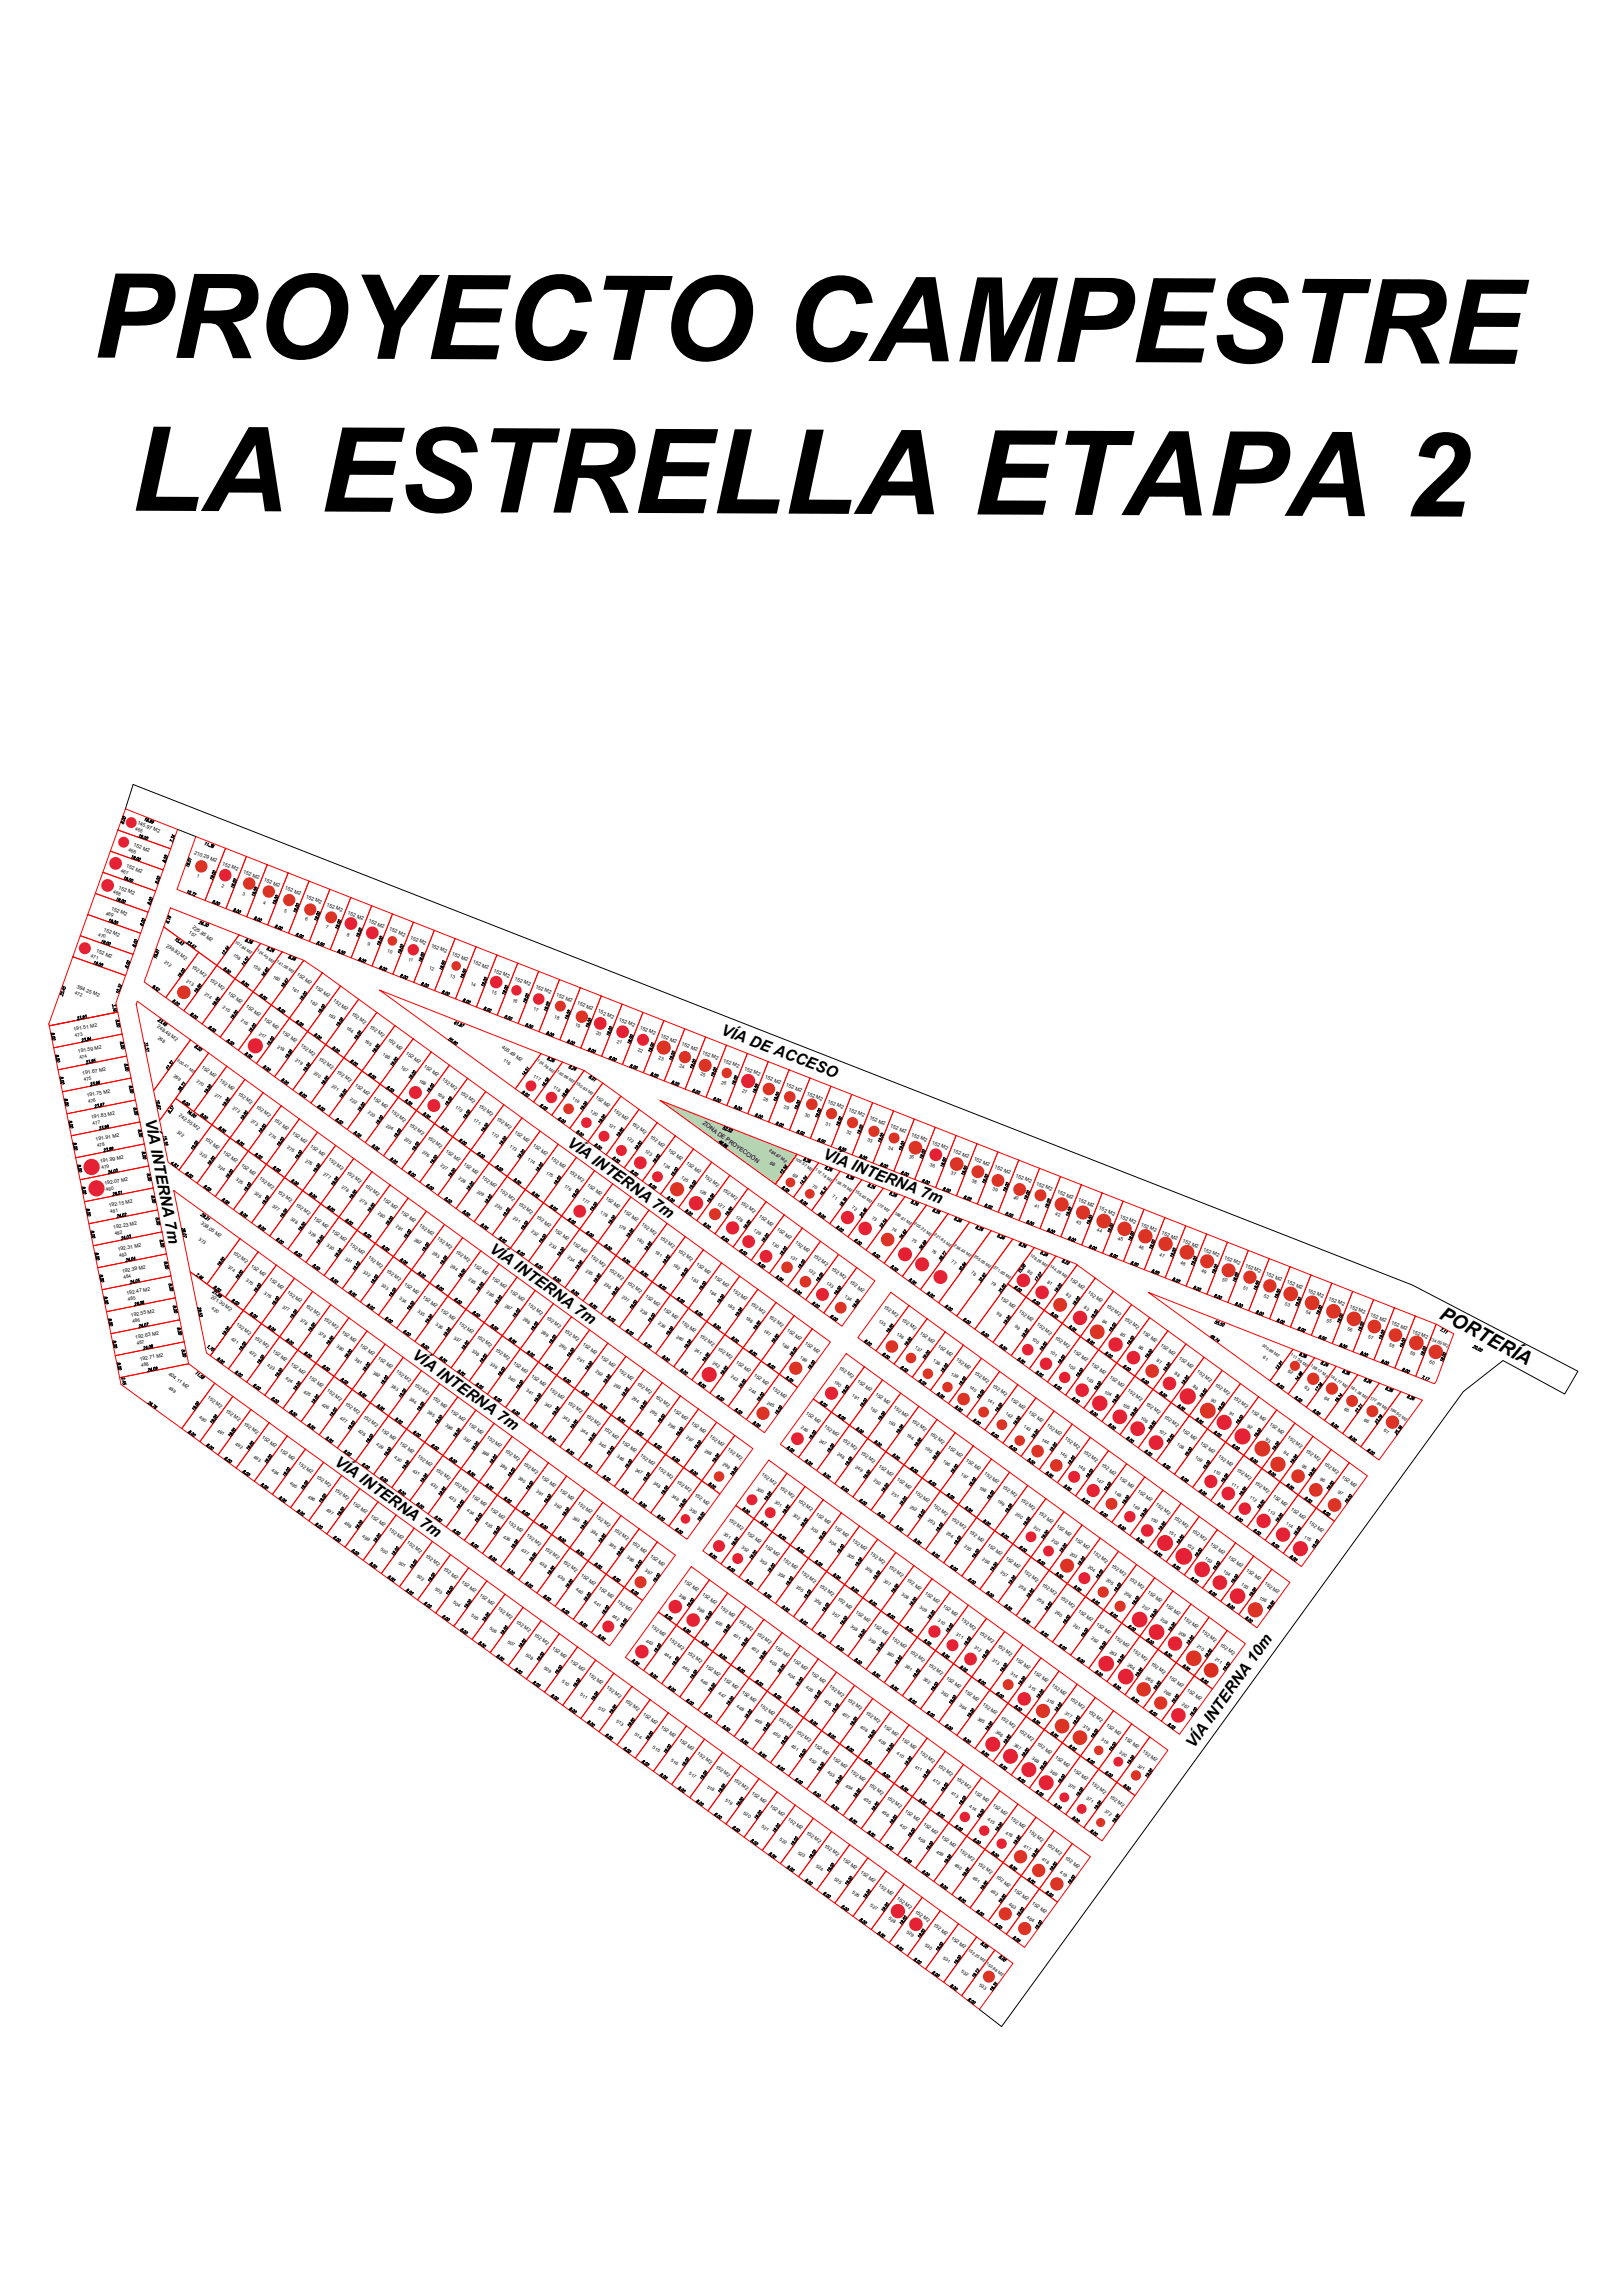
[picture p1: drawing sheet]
<svg xmlns="http://www.w3.org/2000/svg" width="1682mm" height="2378mm" viewBox="0 0 1682 2378" stroke-linecap="round" stroke-linejoin="round" font-family="sans-serif">
<defs><g id="words">
<g font-size="121.8">
<text x="96" y="371">PROYECTO CAMPESTRE</text>
<text x="135" y="529">LA ESTRELLA ETAPA 2</text>
</g>
<text font-size="20.3" x="1491" y="1366" transform="rotate(29 1491 1366)">PORTERÍA</text>
<g font-size="16.2">
<text x="746" y="1072" transform="rotate(21 746 1072)">VÍA DE ACCESO</text>
<text x="150" y="1161" transform="rotate(79 150 1161)">VÍA INTERNA 7m</text>
<text x="587" y="1187" transform="rotate(36 587 1187)">VÍA INTERNA 7m</text>
<text x="852" y="1201" transform="rotate(21 852 1201)">VÍA INTERNA 7m</text>
<text x="506" y="1296" transform="rotate(36 506 1296)">VÍA INTERNA 7m</text>
<text x="426" y="1407" transform="rotate(36 426 1407)">VÍA INTERNA 7m</text>
<text x="346" y="1517" transform="rotate(36 346 1517)">VÍA INTERNA 7m</text>
<text x="1237" y="1813" transform="rotate(-54 1237 1813)">VÍA INTERNA 10m</text>
</g>
<text font-size="6.1" x="728" y="1166" transform="rotate(35 728 1166)">ZONA DE PROYECCIÓN</text>
<g font-size="5.3">
<text x="142" y="854" transform="rotate(21 142 854)">145.97 M2</text>
<text x="138" y="877" transform="rotate(21 138 877)">152 M2</text>
<text x="201" y="885" transform="rotate(21 201 885)">210.29 M2</text>
<text x="130" y="899" transform="rotate(21 130 899)">152 M2</text>
<text x="230" y="896" transform="rotate(21 230 896)">152 M2</text>
<text x="252" y="905" transform="rotate(21 252 905)">152 M2</text>
<text x="273" y="914" transform="rotate(21 273 914)">152 M2</text>
<text x="123" y="921" transform="rotate(21 123 921)">152 M2</text>
<text x="295" y="922" transform="rotate(21 295 922)">152 M2</text>
<text x="317" y="931" transform="rotate(21 317 931)">152 M2</text>
<text x="338" y="939" transform="rotate(21 338 939)">152 M2</text>
<text x="115" y="943" transform="rotate(21 115 943)">152 M2</text>
<text x="360" y="948" transform="rotate(21 360 948)">152 M2</text>
<text x="381" y="956" transform="rotate(21 381 956)">152 M2</text>
<text x="107" y="965" transform="rotate(21 107 965)">152 M2</text>
<text x="199" y="962" transform="rotate(36 199 962)">225.85 M2</text>
<text x="403" y="965" transform="rotate(21 403 965)">152 M2</text>
<text x="425" y="973" transform="rotate(21 425 973)">152 M2</text>
<text x="172" y="981" transform="rotate(35 172 981)">239.82 M2</text>
<text x="446" y="982" transform="rotate(21 446 982)">152 M2</text>
<text x="99" y="987" transform="rotate(21 99 987)">152 M2</text>
<text x="468" y="990" transform="rotate(21 468 990)">152 M2</text>
<text x="490" y="999" transform="rotate(21 490 999)">152 M2</text>
<text x="198" y="1003" transform="rotate(35 198 1003)">152 M2</text>
<text x="511" y="1007" transform="rotate(21 511 1007)">152 M2</text>
<text x="307" y="1011" transform="rotate(35 307 1011)">152 M2</text>
<text x="217" y="1017" transform="rotate(35 217 1017)">152 M2</text>
<text x="533" y="1016" transform="rotate(21 533 1016)">152 M2</text>
<text x="79" y="1024" transform="rotate(21 79 1024)">394.25 M2</text>
<text x="326" y="1024" transform="rotate(35 326 1024)">152 M2</text>
<text x="554" y="1024" transform="rotate(21 554 1024)">152 M2</text>
<text x="236" y="1030" transform="rotate(35 236 1030)">152 M2</text>
<text x="345" y="1038" transform="rotate(35 345 1038)">152 M2</text>
<text x="576" y="1033" transform="rotate(21 576 1033)">152 M2</text>
<text x="598" y="1041" transform="rotate(21 598 1041)">152 M2</text>
<text x="254" y="1044" transform="rotate(35 254 1044)">152 M2</text>
<text x="619" y="1050" transform="rotate(21 619 1050)">152 M2</text>
<text x="364" y="1052" transform="rotate(35 364 1052)">152 M2</text>
<text x="273" y="1058" transform="rotate(35 273 1058)">152 M2</text>
<text x="641" y="1058" transform="rotate(21 641 1058)">152 M2</text>
<text x="162" y="1065" transform="rotate(35 162 1065)">248.46 M2</text>
<text x="383" y="1065" transform="rotate(35 383 1065)">152 M2</text>
<text x="663" y="1067" transform="rotate(21 663 1067)">152 M2</text>
<text x="77" y="1069" transform="rotate(-10 77 1069)">191.51 M2</text>
<text x="292" y="1071" transform="rotate(35 292 1071)">152 M2</text>
<text x="401" y="1079" transform="rotate(35 401 1079)">152 M2</text>
<text x="684" y="1075" transform="rotate(21 684 1075)">152 M2</text>
<text x="311" y="1085" transform="rotate(35 311 1085)">152 M2</text>
<text x="706" y="1084" transform="rotate(21 706 1084)">152 M2</text>
<text x="81" y="1092" transform="rotate(-10 81 1092)">191.59 M2</text>
<text x="520" y="1087" transform="rotate(35 520 1087)">405.49 M2</text>
<text x="420" y="1093" transform="rotate(35 420 1093)">152 M2</text>
<text x="728" y="1092" transform="rotate(21 728 1092)">152 M2</text>
<text x="330" y="1098" transform="rotate(35 330 1098)">152 M2</text>
<text x="749" y="1101" transform="rotate(21 749 1101)">152 M2</text>
<text x="208" y="1107" transform="rotate(35 208 1107)">152 M2</text>
<text x="439" y="1106" transform="rotate(35 439 1106)">152 M2</text>
<text x="771" y="1109" transform="rotate(21 771 1109)">152 M2</text>
<text x="86" y="1114" transform="rotate(-10 86 1114)">191.67 M2</text>
<text x="349" y="1112" transform="rotate(35 349 1112)">152 M2</text>
<text x="227" y="1121" transform="rotate(35 227 1121)">152 M2</text>
<text x="458" y="1120" transform="rotate(35 458 1120)">152 M2</text>
<text x="792" y="1118" transform="rotate(21 792 1118)">152 M2</text>
<text x="367" y="1126" transform="rotate(35 367 1126)">152 M2</text>
<text x="814" y="1126" transform="rotate(21 814 1126)">152 M2</text>
<text x="477" y="1134" transform="rotate(35 477 1134)">152 M2</text>
<text x="90" y="1137" transform="rotate(-10 90 1137)">191.75 M2</text>
<text x="246" y="1135" transform="rotate(35 246 1135)">152 M2</text>
<text x="386" y="1140" transform="rotate(35 386 1140)">152 M2</text>
<text x="617" y="1138" transform="rotate(35 617 1138)">152 M2</text>
<text x="836" y="1135" transform="rotate(21 836 1135)">152 M2</text>
<text x="857" y="1143" transform="rotate(21 857 1143)">152 M2</text>
<text x="265" y="1148" transform="rotate(35 265 1148)">152 M2</text>
<text x="495" y="1147" transform="rotate(35 495 1147)">152 M2</text>
<text x="879" y="1152" transform="rotate(21 879 1152)">152 M2</text>
<text x="185" y="1157" transform="rotate(35 185 1157)">242.55 M2</text>
<text x="405" y="1153" transform="rotate(35 405 1153)">152 M2</text>
<text x="636" y="1152" transform="rotate(35 636 1152)">152 M2</text>
<text x="95" y="1160" transform="rotate(-10 95 1160)">191.83 M2</text>
<text x="284" y="1162" transform="rotate(35 284 1162)">152 M2</text>
<text x="514" y="1161" transform="rotate(35 514 1161)">152 M2</text>
<text x="901" y="1160" transform="rotate(21 901 1160)">152 M2</text>
<text x="424" y="1167" transform="rotate(35 424 1167)">152 M2</text>
<text x="654" y="1166" transform="rotate(35 654 1166)">152 M2</text>
<text x="922" y="1169" transform="rotate(21 922 1169)">152 M2</text>
<text x="302" y="1176" transform="rotate(35 302 1176)">152 M2</text>
<text x="533" y="1175" transform="rotate(35 533 1175)">152 M2</text>
<text x="212" y="1182" transform="rotate(35 212 1182)">152 M2</text>
<text x="443" y="1180" transform="rotate(35 443 1180)">152 M2</text>
<text x="673" y="1180" transform="rotate(35 673 1180)">152 M2</text>
<text x="944" y="1177" transform="rotate(21 944 1177)">152 M2</text>
<text x="99" y="1183" transform="rotate(-10 99 1183)">191.91 M2</text>
<text x="966" y="1186" transform="rotate(21 966 1186)">152 M2</text>
<text x="321" y="1189" transform="rotate(35 321 1189)">152 M2</text>
<text x="552" y="1188" transform="rotate(35 552 1188)">152 M2</text>
<text x="692" y="1193" transform="rotate(35 692 1193)">152 M2</text>
<text x="231" y="1195" transform="rotate(35 231 1195)">152 M2</text>
<text x="461" y="1194" transform="rotate(35 461 1194)">152 M2</text>
<text x="987" y="1194" transform="rotate(21 987 1194)">152 M2</text>
<text x="104" y="1205" transform="rotate(-10 104 1205)">191.99 M2</text>
<text x="340" y="1203" transform="rotate(35 340 1203)">152 M2</text>
<text x="571" y="1202" transform="rotate(35 571 1202)">152 M2</text>
<text x="1009" y="1203" transform="rotate(21 1009 1203)">152 M2</text>
<text x="249" y="1209" transform="rotate(35 249 1209)">152 M2</text>
<text x="480" y="1208" transform="rotate(35 480 1208)">152 M2</text>
<text x="711" y="1207" transform="rotate(35 711 1207)">152 M2</text>
<text x="1030" y="1211" transform="rotate(21 1030 1211)">152 M2</text>
<text x="359" y="1217" transform="rotate(35 359 1217)">152 M2</text>
<text x="589" y="1216" transform="rotate(35 589 1216)">152 M2</text>
<text x="268" y="1223" transform="rotate(35 268 1223)">152 M2</text>
<text x="499" y="1221" transform="rotate(35 499 1221)">152 M2</text>
<text x="730" y="1221" transform="rotate(35 730 1221)">152 M2</text>
<text x="1052" y="1220" transform="rotate(21 1052 1220)">152 M2</text>
<text x="109" y="1228" transform="rotate(-10 109 1228)">192.07 M2</text>
<text x="608" y="1229" transform="rotate(35 608 1229)">152 M2</text>
<text x="1074" y="1228" transform="rotate(21 1074 1228)">152 M2</text>
<text x="378" y="1230" transform="rotate(35 378 1230)">152 M2</text>
<text x="518" y="1235" transform="rotate(35 518 1235)">152 M2</text>
<text x="748" y="1234" transform="rotate(35 748 1234)">152 M2</text>
<text x="287" y="1236" transform="rotate(35 287 1236)">152 M2</text>
<text x="1095" y="1237" transform="rotate(21 1095 1237)">152 M2</text>
<text x="396" y="1244" transform="rotate(35 396 1244)">152 M2</text>
<text x="627" y="1243" transform="rotate(35 627 1243)">152 M2</text>
<text x="767" y="1248" transform="rotate(35 767 1248)">152 M2</text>
<text x="1117" y="1245" transform="rotate(21 1117 1245)">152 M2</text>
<text x="113" y="1251" transform="rotate(-10 113 1251)">192.15 M2</text>
<text x="306" y="1250" transform="rotate(35 306 1250)">152 M2</text>
<text x="537" y="1249" transform="rotate(35 537 1249)">152 M2</text>
<text x="1139" y="1254" transform="rotate(21 1139 1254)">152 M2</text>
<text x="415" y="1258" transform="rotate(35 415 1258)">152 M2</text>
<text x="646" y="1257" transform="rotate(35 646 1257)">152 M2</text>
<text x="325" y="1264" transform="rotate(35 325 1264)">152 M2</text>
<text x="555" y="1263" transform="rotate(35 555 1263)">152 M2</text>
<text x="786" y="1262" transform="rotate(35 786 1262)">152 M2</text>
<text x="1160" y="1262" transform="rotate(21 1160 1262)">152 M2</text>
<text x="208" y="1269" transform="rotate(35 208 1269)">338.05 M2</text>
<text x="434" y="1271" transform="rotate(35 434 1271)">152 M2</text>
<text x="665" y="1270" transform="rotate(35 665 1270)">152 M2</text>
<text x="1182" y="1271" transform="rotate(21 1182 1271)">152 M2</text>
<text x="118" y="1274" transform="rotate(-10 118 1274)">192.23 M2</text>
<text x="343" y="1277" transform="rotate(35 343 1277)">152 M2</text>
<text x="574" y="1276" transform="rotate(35 574 1276)">152 M2</text>
<text x="805" y="1275" transform="rotate(35 805 1275)">152 M2</text>
<text x="1203" y="1279" transform="rotate(21 1203 1279)">152 M2</text>
<text x="453" y="1285" transform="rotate(35 453 1285)">152 M2</text>
<text x="593" y="1290" transform="rotate(35 593 1290)">152 M2</text>
<text x="683" y="1284" transform="rotate(35 683 1284)">152 M2</text>
<text x="824" y="1289" transform="rotate(35 824 1289)">152 M2</text>
<text x="1225" y="1288" transform="rotate(21 1225 1288)">152 M2</text>
<text x="362" y="1291" transform="rotate(35 362 1291)">152 M2</text>
<text x="122" y="1297" transform="rotate(-10 122 1297)">192.31 M2</text>
<text x="241" y="1300" transform="rotate(35 241 1300)">152 M2</text>
<text x="472" y="1299" transform="rotate(35 472 1299)">152 M2</text>
<text x="702" y="1298" transform="rotate(35 702 1298)">152 M2</text>
<text x="1247" y="1296" transform="rotate(21 1247 1296)">152 M2</text>
<text x="381" y="1305" transform="rotate(35 381 1305)">152 M2</text>
<text x="612" y="1304" transform="rotate(35 612 1304)">152 M2</text>
<text x="842" y="1303" transform="rotate(35 842 1303)">152 M2</text>
<text x="1268" y="1305" transform="rotate(21 1268 1305)">152 M2</text>
<text x="260" y="1313" transform="rotate(35 260 1313)">152 M2</text>
<text x="490" y="1312" transform="rotate(35 490 1312)">152 M2</text>
<text x="721" y="1311" transform="rotate(35 721 1311)">152 M2</text>
<text x="1290" y="1313" transform="rotate(21 1290 1313)">152 M2</text>
<text x="127" y="1319" transform="rotate(-10 127 1319)">192.39 M2</text>
<text x="400" y="1318" transform="rotate(35 400 1318)">152 M2</text>
<text x="631" y="1317" transform="rotate(35 631 1317)">152 M2</text>
<text x="861" y="1316" transform="rotate(35 861 1316)">152 M2</text>
<text x="509" y="1326" transform="rotate(35 509 1326)">152 M2</text>
<text x="740" y="1325" transform="rotate(35 740 1325)">152 M2</text>
<text x="1312" y="1322" transform="rotate(21 1312 1322)">152 M2</text>
<text x="279" y="1327" transform="rotate(35 279 1327)">152 M2</text>
<text x="419" y="1332" transform="rotate(35 419 1332)">152 M2</text>
<text x="649" y="1331" transform="rotate(35 649 1331)">152 M2</text>
<text x="880" y="1330" transform="rotate(35 880 1330)">152 M2</text>
<text x="1108" y="1327" transform="rotate(35 1108 1327)">152 M2</text>
<text x="1333" y="1330" transform="rotate(21 1333 1330)">152 M2</text>
<text x="131" y="1342" transform="rotate(-10 131 1342)">192.47 M2</text>
<text x="297" y="1341" transform="rotate(35 297 1341)">152 M2</text>
<text x="528" y="1340" transform="rotate(35 528 1340)">152 M2</text>
<text x="759" y="1339" transform="rotate(35 759 1339)">152 M2</text>
<text x="1127" y="1341" transform="rotate(35 1127 1341)">152 M2</text>
<text x="1355" y="1339" transform="rotate(21 1355 1339)">152 M2</text>
<text x="218" y="1345" transform="rotate(35 218 1345)">221.30 M2</text>
<text x="437" y="1346" transform="rotate(35 437 1346)">152 M2</text>
<text x="668" y="1344" transform="rotate(35 668 1344)">152 M2</text>
<text x="1037" y="1347" transform="rotate(35 1037 1347)">152 M2</text>
<text x="1377" y="1347" transform="rotate(21 1377 1347)">152 M2</text>
<text x="316" y="1354" transform="rotate(35 316 1354)">152 M2</text>
<text x="547" y="1353" transform="rotate(35 547 1353)">152 M2</text>
<text x="777" y="1352" transform="rotate(35 777 1352)">152 M2</text>
<text x="915" y="1356" transform="rotate(35 915 1356)">152 M2</text>
<text x="1146" y="1354" transform="rotate(35 1146 1354)">152 M2</text>
<text x="1398" y="1356" transform="rotate(21 1398 1356)">152 M2</text>
<text x="456" y="1359" transform="rotate(35 456 1359)">152 M2</text>
<text x="687" y="1358" transform="rotate(35 687 1358)">152 M2</text>
<text x="1055" y="1360" transform="rotate(35 1055 1360)">152 M2</text>
<text x="136" y="1365" transform="rotate(-10 136 1365)">192.55 M2</text>
<text x="566" y="1367" transform="rotate(35 566 1367)">152 M2</text>
<text x="796" y="1366" transform="rotate(35 796 1366)">152 M2</text>
<text x="1420" y="1364" transform="rotate(21 1420 1364)">152 M2</text>
<text x="335" y="1368" transform="rotate(35 335 1368)">152 M2</text>
<text x="475" y="1373" transform="rotate(35 475 1373)">152 M2</text>
<text x="706" y="1372" transform="rotate(35 706 1372)">152 M2</text>
<text x="934" y="1369" transform="rotate(35 934 1369)">152 M2</text>
<text x="1165" y="1368" transform="rotate(35 1165 1368)">152 M2</text>
<text x="1441" y="1373" transform="rotate(21 1441 1373)">152 M2</text>
<text x="244" y="1374" transform="rotate(35 244 1374)">152 M2</text>
<text x="815" y="1380" transform="rotate(35 815 1380)">152 M2</text>
<text x="1074" y="1374" transform="rotate(35 1074 1374)">152 M2</text>
<text x="354" y="1382" transform="rotate(35 354 1382)">152 M2</text>
<text x="584" y="1381" transform="rotate(35 584 1381)">152 M2</text>
<text x="725" y="1386" transform="rotate(35 725 1386)">152 M2</text>
<text x="953" y="1383" transform="rotate(35 953 1383)">152 M2</text>
<text x="1184" y="1382" transform="rotate(35 1184 1382)">152 M2</text>
<text x="1463" y="1381" transform="rotate(21 1463 1381)">152 M2</text>
<text x="141" y="1388" transform="rotate(-10 141 1388)">192.63 M2</text>
<text x="263" y="1388" transform="rotate(35 263 1388)">152 M2</text>
<text x="494" y="1387" transform="rotate(35 494 1387)">152 M2</text>
<text x="1093" y="1388" transform="rotate(35 1093 1388)">152 M2</text>
<text x="373" y="1395" transform="rotate(35 373 1395)">152 M2</text>
<text x="603" y="1394" transform="rotate(35 603 1394)">152 M2</text>
<text x="834" y="1393" transform="rotate(35 834 1393)">152 M2</text>
<text x="972" y="1397" transform="rotate(35 972 1397)">152 M2</text>
<text x="1202" y="1395" transform="rotate(35 1202 1395)">152 M2</text>
<text x="282" y="1401" transform="rotate(35 282 1401)">152 M2</text>
<text x="513" y="1400" transform="rotate(35 513 1400)">152 M2</text>
<text x="743" y="1399" transform="rotate(35 743 1399)">152 M2</text>
<text x="1112" y="1401" transform="rotate(35 1112 1401)">152 M2</text>
<text x="391" y="1409" transform="rotate(35 391 1409)">152 M2</text>
<text x="622" y="1408" transform="rotate(35 622 1408)">152 M2</text>
<text x="1221" y="1409" transform="rotate(35 1221 1409)">152 M2</text>
<text x="145" y="1411" transform="rotate(-10 145 1411)">192.71 M2</text>
<text x="301" y="1415" transform="rotate(35 301 1415)">152 M2</text>
<text x="531" y="1414" transform="rotate(35 531 1414)">152 M2</text>
<text x="762" y="1413" transform="rotate(35 762 1413)">152 M2</text>
<text x="990" y="1410" transform="rotate(35 990 1410)">152 M2</text>
<text x="1131" y="1415" transform="rotate(35 1131 1415)">152 M2</text>
<text x="641" y="1422" transform="rotate(35 641 1422)">152 M2</text>
<text x="869" y="1419" transform="rotate(35 869 1419)">152 M2</text>
<text x="174" y="1425" transform="rotate(36 174 1425)">404.11 M2</text>
<text x="410" y="1423" transform="rotate(35 410 1423)">152 M2</text>
<text x="550" y="1428" transform="rotate(35 550 1428)">152 M2</text>
<text x="781" y="1427" transform="rotate(35 781 1427)">152 M2</text>
<text x="1009" y="1424" transform="rotate(35 1009 1424)">152 M2</text>
<text x="1240" y="1423" transform="rotate(35 1240 1423)">152 M2</text>
<text x="320" y="1429" transform="rotate(35 320 1429)">152 M2</text>
<text x="888" y="1433" transform="rotate(35 888 1433)">152 M2</text>
<text x="1149" y="1429" transform="rotate(35 1149 1429)">152 M2</text>
<text x="429" y="1436" transform="rotate(35 429 1436)">152 M2</text>
<text x="660" y="1435" transform="rotate(35 660 1435)">152 M2</text>
<text x="1028" y="1438" transform="rotate(35 1028 1438)">152 M2</text>
<text x="1259" y="1436" transform="rotate(35 1259 1436)">152 M2</text>
<text x="338" y="1442" transform="rotate(35 338 1442)">152 M2</text>
<text x="569" y="1441" transform="rotate(35 569 1441)">152 M2</text>
<text x="800" y="1440" transform="rotate(35 800 1440)">152 M2</text>
<text x="1168" y="1442" transform="rotate(35 1168 1442)">152 M2</text>
<text x="215" y="1450" transform="rotate(35 215 1450)">152 M2</text>
<text x="448" y="1450" transform="rotate(35 448 1450)">152 M2</text>
<text x="678" y="1449" transform="rotate(35 678 1449)">152 M2</text>
<text x="907" y="1446" transform="rotate(35 907 1446)">152 M2</text>
<text x="1047" y="1451" transform="rotate(35 1047 1451)">152 M2</text>
<text x="1278" y="1450" transform="rotate(35 1278 1450)">152 M2</text>
<text x="357" y="1456" transform="rotate(35 357 1456)">152 M2</text>
<text x="588" y="1455" transform="rotate(35 588 1455)">152 M2</text>
<text x="1187" y="1456" transform="rotate(35 1187 1456)">152 M2</text>
<text x="233" y="1463" transform="rotate(35 233 1463)">152 M2</text>
<text x="467" y="1464" transform="rotate(35 467 1464)">152 M2</text>
<text x="697" y="1463" transform="rotate(35 697 1463)">152 M2</text>
<text x="926" y="1460" transform="rotate(35 926 1460)">152 M2</text>
<text x="1296" y="1464" transform="rotate(35 1296 1464)">152 M2</text>
<text x="376" y="1470" transform="rotate(35 376 1470)">152 M2</text>
<text x="607" y="1469" transform="rotate(35 607 1469)">152 M2</text>
<text x="835" y="1466" transform="rotate(35 835 1466)">152 M2</text>
<text x="1066" y="1465" transform="rotate(35 1066 1465)">152 M2</text>
<text x="1206" y="1470" transform="rotate(35 1206 1470)">152 M2</text>
<text x="944" y="1474" transform="rotate(35 944 1474)">152 M2</text>
<text x="252" y="1477" transform="rotate(35 252 1477)">152 M2</text>
<text x="485" y="1477" transform="rotate(35 485 1477)">152 M2</text>
<text x="716" y="1476" transform="rotate(35 716 1476)">152 M2</text>
<text x="854" y="1480" transform="rotate(35 854 1480)">152 M2</text>
<text x="1085" y="1479" transform="rotate(35 1085 1479)">152 M2</text>
<text x="1315" y="1477" transform="rotate(35 1315 1477)">152 M2</text>
<text x="395" y="1483" transform="rotate(35 395 1483)">152 M2</text>
<text x="625" y="1482" transform="rotate(35 625 1482)">152 M2</text>
<text x="963" y="1487" transform="rotate(35 963 1487)">152 M2</text>
<text x="1225" y="1483" transform="rotate(35 1225 1483)">152 M2</text>
<text x="271" y="1491" transform="rotate(35 271 1491)">152 M2</text>
<text x="504" y="1491" transform="rotate(35 504 1491)">152 M2</text>
<text x="735" y="1490" transform="rotate(35 735 1490)">152 M2</text>
<text x="873" y="1493" transform="rotate(35 873 1493)">152 M2</text>
<text x="1103" y="1492" transform="rotate(35 1103 1492)">152 M2</text>
<text x="1334" y="1491" transform="rotate(35 1334 1491)">152 M2</text>
<text x="414" y="1497" transform="rotate(35 414 1497)">152 M2</text>
<text x="644" y="1496" transform="rotate(35 644 1496)">152 M2</text>
<text x="1243" y="1497" transform="rotate(35 1243 1497)">152 M2</text>
<text x="290" y="1504" transform="rotate(35 290 1504)">152 M2</text>
<text x="523" y="1505" transform="rotate(35 523 1505)">152 M2</text>
<text x="754" y="1504" transform="rotate(35 754 1504)">152 M2</text>
<text x="982" y="1501" transform="rotate(35 982 1501)">152 M2</text>
<text x="1122" y="1506" transform="rotate(35 1122 1506)">152 M2</text>
<text x="1353" y="1505" transform="rotate(35 1353 1505)">152 M2</text>
<text x="432" y="1511" transform="rotate(35 432 1511)">152 M2</text>
<text x="663" y="1510" transform="rotate(35 663 1510)">152 M2</text>
<text x="891" y="1507" transform="rotate(35 891 1507)">152 M2</text>
<text x="1262" y="1511" transform="rotate(35 1262 1511)">152 M2</text>
<text x="1001" y="1515" transform="rotate(35 1001 1515)">152 M2</text>
<text x="309" y="1518" transform="rotate(35 309 1518)">152 M2</text>
<text x="542" y="1518" transform="rotate(35 542 1518)">152 M2</text>
<text x="682" y="1523" transform="rotate(35 682 1523)">152 M2</text>
<text x="910" y="1521" transform="rotate(35 910 1521)">152 M2</text>
<text x="1141" y="1520" transform="rotate(35 1141 1520)">152 M2</text>
<text x="1372" y="1518" transform="rotate(35 1372 1518)">152 M2</text>
<text x="451" y="1524" transform="rotate(35 451 1524)">152 M2</text>
<text x="789" y="1529" transform="rotate(35 789 1529)">152 M2</text>
<text x="1020" y="1528" transform="rotate(35 1020 1528)">152 M2</text>
<text x="1281" y="1524" transform="rotate(35 1281 1524)">152 M2</text>
<text x="327" y="1532" transform="rotate(35 327 1532)">152 M2</text>
<text x="561" y="1532" transform="rotate(35 561 1532)">152 M2</text>
<text x="929" y="1534" transform="rotate(35 929 1534)">152 M2</text>
<text x="1160" y="1533" transform="rotate(35 1160 1533)">152 M2</text>
<text x="1390" y="1532" transform="rotate(35 1390 1532)">152 M2</text>
<text x="470" y="1538" transform="rotate(35 470 1538)">152 M2</text>
<text x="701" y="1537" transform="rotate(35 701 1537)">152 M2</text>
<text x="1300" y="1538" transform="rotate(35 1300 1538)">152 M2</text>
<text x="346" y="1545" transform="rotate(35 346 1545)">152 M2</text>
<text x="579" y="1546" transform="rotate(35 579 1546)">152 M2</text>
<text x="808" y="1543" transform="rotate(35 808 1543)">152 M2</text>
<text x="1038" y="1542" transform="rotate(35 1038 1542)">152 M2</text>
<text x="1178" y="1547" transform="rotate(35 1178 1547)">152 M2</text>
<text x="489" y="1552" transform="rotate(35 489 1552)">152 M2</text>
<text x="720" y="1551" transform="rotate(35 720 1551)">152 M2</text>
<text x="948" y="1548" transform="rotate(35 948 1548)">152 M2</text>
<text x="1319" y="1552" transform="rotate(35 1319 1552)">152 M2</text>
<text x="365" y="1559" transform="rotate(35 365 1559)">152 M2</text>
<text x="598" y="1559" transform="rotate(35 598 1559)">152 M2</text>
<text x="826" y="1557" transform="rotate(35 826 1557)">152 M2</text>
<text x="1057" y="1556" transform="rotate(35 1057 1556)">152 M2</text>
<text x="508" y="1565" transform="rotate(35 508 1565)">152 M2</text>
<text x="967" y="1562" transform="rotate(35 967 1562)">152 M2</text>
<text x="1197" y="1561" transform="rotate(35 1197 1561)">152 M2</text>
<text x="1337" y="1565" transform="rotate(35 1337 1565)">152 M2</text>
<text x="845" y="1570" transform="rotate(35 845 1570)">152 M2</text>
<text x="1076" y="1569" transform="rotate(35 1076 1569)">152 M2</text>
<text x="384" y="1573" transform="rotate(35 384 1573)">152 M2</text>
<text x="617" y="1573" transform="rotate(35 617 1573)">152 M2</text>
<text x="755" y="1576" transform="rotate(35 755 1576)">152 M2</text>
<text x="985" y="1575" transform="rotate(35 985 1575)">152 M2</text>
<text x="1216" y="1574" transform="rotate(35 1216 1574)">152 M2</text>
<text x="526" y="1579" transform="rotate(35 526 1579)">152 M2</text>
<text x="1095" y="1583" transform="rotate(35 1095 1583)">152 M2</text>
<text x="1356" y="1579" transform="rotate(35 1356 1579)">152 M2</text>
<text x="403" y="1586" transform="rotate(35 403 1586)">152 M2</text>
<text x="636" y="1587" transform="rotate(35 636 1587)">152 M2</text>
<text x="864" y="1584" transform="rotate(35 864 1584)">152 M2</text>
<text x="1004" y="1589" transform="rotate(35 1004 1589)">152 M2</text>
<text x="1235" y="1588" transform="rotate(35 1235 1588)">152 M2</text>
<text x="545" y="1593" transform="rotate(35 545 1593)">152 M2</text>
<text x="773" y="1590" transform="rotate(35 773 1590)">152 M2</text>
<text x="421" y="1600" transform="rotate(35 421 1600)">152 M2</text>
<text x="655" y="1600" transform="rotate(35 655 1600)">152 M2</text>
<text x="883" y="1598" transform="rotate(35 883 1598)">152 M2</text>
<text x="1114" y="1597" transform="rotate(35 1114 1597)">152 M2</text>
<text x="1254" y="1602" transform="rotate(35 1254 1602)">152 M2</text>
<text x="564" y="1606" transform="rotate(35 564 1606)">152 M2</text>
<text x="792" y="1604" transform="rotate(35 792 1604)">152 M2</text>
<text x="1023" y="1603" transform="rotate(35 1023 1603)">152 M2</text>
<text x="440" y="1614" transform="rotate(35 440 1614)">152 M2</text>
<text x="902" y="1611" transform="rotate(35 902 1611)">152 M2</text>
<text x="1132" y="1610" transform="rotate(35 1132 1610)">152 M2</text>
<text x="673" y="1614" transform="rotate(35 673 1614)">152 M2</text>
<text x="811" y="1617" transform="rotate(35 811 1617)">152 M2</text>
<text x="1042" y="1616" transform="rotate(35 1042 1616)">152 M2</text>
<text x="1273" y="1615" transform="rotate(35 1273 1615)">152 M2</text>
<text x="583" y="1620" transform="rotate(35 583 1620)">152 M2</text>
<text x="920" y="1625" transform="rotate(35 920 1625)">152 M2</text>
<text x="1151" y="1624" transform="rotate(35 1151 1624)">152 M2</text>
<text x="459" y="1627" transform="rotate(35 459 1627)">152 M2</text>
<text x="830" y="1631" transform="rotate(35 830 1631)">152 M2</text>
<text x="1061" y="1630" transform="rotate(35 1061 1630)">152 M2</text>
<text x="1291" y="1629" transform="rotate(35 1291 1629)">152 M2</text>
<text x="602" y="1634" transform="rotate(35 602 1634)">152 M2</text>
<text x="1170" y="1638" transform="rotate(35 1170 1638)">152 M2</text>
<text x="478" y="1641" transform="rotate(35 478 1641)">152 M2</text>
<text x="709" y="1640" transform="rotate(35 709 1640)">152 M2</text>
<text x="939" y="1639" transform="rotate(35 939 1639)">152 M2</text>
<text x="1079" y="1644" transform="rotate(35 1079 1644)">152 M2</text>
<text x="1310" y="1642" transform="rotate(35 1310 1642)">152 M2</text>
<text x="620" y="1647" transform="rotate(35 620 1647)">152 M2</text>
<text x="849" y="1645" transform="rotate(35 849 1645)">152 M2</text>
<text x="497" y="1655" transform="rotate(35 497 1655)">152 M2</text>
<text x="727" y="1654" transform="rotate(35 727 1654)">152 M2</text>
<text x="958" y="1652" transform="rotate(35 958 1652)">152 M2</text>
<text x="1189" y="1651" transform="rotate(35 1189 1651)">152 M2</text>
<text x="639" y="1661" transform="rotate(35 639 1661)">152 M2</text>
<text x="867" y="1658" transform="rotate(35 867 1658)">152 M2</text>
<text x="1098" y="1657" transform="rotate(35 1098 1657)">152 M2</text>
<text x="746" y="1667" transform="rotate(35 746 1667)">152 M2</text>
<text x="977" y="1666" transform="rotate(35 977 1666)">152 M2</text>
<text x="1208" y="1665" transform="rotate(35 1208 1665)">152 M2</text>
<text x="515" y="1668" transform="rotate(35 515 1668)">152 M2</text>
<text x="886" y="1672" transform="rotate(35 886 1672)">152 M2</text>
<text x="1117" y="1671" transform="rotate(35 1117 1671)">152 M2</text>
<text x="996" y="1680" transform="rotate(35 996 1680)">152 M2</text>
<text x="1226" y="1679" transform="rotate(35 1226 1679)">152 M2</text>
<text x="534" y="1682" transform="rotate(35 534 1682)">152 M2</text>
<text x="765" y="1681" transform="rotate(35 765 1681)">152 M2</text>
<text x="905" y="1686" transform="rotate(35 905 1686)">152 M2</text>
<text x="1136" y="1685" transform="rotate(35 1136 1685)">152 M2</text>
<text x="674" y="1687" transform="rotate(35 674 1687)">152 M2</text>
<text x="553" y="1696" transform="rotate(35 553 1696)">152 M2</text>
<text x="784" y="1695" transform="rotate(35 784 1695)">152 M2</text>
<text x="1014" y="1693" transform="rotate(35 1014 1693)">152 M2</text>
<text x="1245" y="1692" transform="rotate(35 1245 1692)">152 M2</text>
<text x="693" y="1701" transform="rotate(35 693 1701)">152 M2</text>
<text x="924" y="1699" transform="rotate(35 924 1699)">152 M2</text>
<text x="1155" y="1698" transform="rotate(35 1155 1698)">152 M2</text>
<text x="572" y="1709" transform="rotate(35 572 1709)">152 M2</text>
<text x="803" y="1708" transform="rotate(35 803 1708)">152 M2</text>
<text x="1033" y="1707" transform="rotate(35 1033 1707)">152 M2</text>
<text x="1264" y="1706" transform="rotate(35 1264 1706)">152 M2</text>
<text x="712" y="1714" transform="rotate(35 712 1714)">152 M2</text>
<text x="943" y="1713" transform="rotate(35 943 1713)">152 M2</text>
<text x="1173" y="1712" transform="rotate(35 1173 1712)">152 M2</text>
<text x="821" y="1722" transform="rotate(35 821 1722)">152 M2</text>
<text x="1052" y="1721" transform="rotate(35 1052 1721)">152 M2</text>
<text x="591" y="1723" transform="rotate(35 591 1723)">152 M2</text>
<text x="731" y="1728" transform="rotate(35 731 1728)">152 M2</text>
<text x="962" y="1727" transform="rotate(35 962 1727)">152 M2</text>
<text x="1192" y="1726" transform="rotate(35 1192 1726)">152 M2</text>
<text x="609" y="1737" transform="rotate(35 609 1737)">152 M2</text>
<text x="840" y="1736" transform="rotate(35 840 1736)">152 M2</text>
<text x="1071" y="1735" transform="rotate(35 1071 1735)">152 M2</text>
<text x="1211" y="1739" transform="rotate(35 1211 1739)">152 M2</text>
<text x="750" y="1742" transform="rotate(35 750 1742)">152 M2</text>
<text x="980" y="1740" transform="rotate(35 980 1740)">152 M2</text>
<text x="628" y="1750" transform="rotate(35 628 1750)">152 M2</text>
<text x="859" y="1749" transform="rotate(35 859 1749)">152 M2</text>
<text x="1090" y="1748" transform="rotate(35 1090 1748)">152 M2</text>
<text x="768" y="1755" transform="rotate(35 768 1755)">152 M2</text>
<text x="999" y="1754" transform="rotate(35 999 1754)">152 M2</text>
<text x="1230" y="1753" transform="rotate(35 1230 1753)">152 M2</text>
<text x="878" y="1763" transform="rotate(35 878 1763)">152 M2</text>
<text x="1108" y="1762" transform="rotate(35 1108 1762)">152 M2</text>
<text x="647" y="1764" transform="rotate(35 647 1764)">152 M2</text>
<text x="787" y="1769" transform="rotate(35 787 1769)">152 M2</text>
<text x="1018" y="1768" transform="rotate(35 1018 1768)">152 M2</text>
<text x="1127" y="1775" transform="rotate(35 1127 1775)">152 M2</text>
<text x="666" y="1778" transform="rotate(35 666 1778)">152 M2</text>
<text x="897" y="1777" transform="rotate(35 897 1777)">152 M2</text>
<text x="1037" y="1781" transform="rotate(35 1037 1781)">152 M2</text>
<text x="806" y="1783" transform="rotate(35 806 1783)">152 M2</text>
<text x="685" y="1791" transform="rotate(35 685 1791)">152 M2</text>
<text x="915" y="1790" transform="rotate(35 915 1790)">152 M2</text>
<text x="1146" y="1789" transform="rotate(35 1146 1789)">152 M2</text>
<text x="825" y="1796" transform="rotate(35 825 1796)">152 M2</text>
<text x="1055" y="1795" transform="rotate(35 1055 1795)">152 M2</text>
<text x="703" y="1805" transform="rotate(35 703 1805)">152 M2</text>
<text x="934" y="1804" transform="rotate(35 934 1804)">152 M2</text>
<text x="1165" y="1803" transform="rotate(35 1165 1803)">152 M2</text>
<text x="844" y="1810" transform="rotate(35 844 1810)">152 M2</text>
<text x="1074" y="1809" transform="rotate(35 1074 1809)">152 M2</text>
<text x="953" y="1818" transform="rotate(35 953 1818)">152 M2</text>
<text x="1184" y="1816" transform="rotate(35 1184 1816)">152 M2</text>
<text x="722" y="1819" transform="rotate(35 722 1819)">152 M2</text>
<text x="862" y="1824" transform="rotate(35 862 1824)">152 M2</text>
<text x="1093" y="1823" transform="rotate(35 1093 1823)">152 M2</text>
<text x="741" y="1832" transform="rotate(35 741 1832)">152 M2</text>
<text x="972" y="1831" transform="rotate(35 972 1831)">152 M2</text>
<text x="881" y="1837" transform="rotate(35 881 1837)">152 M2</text>
<text x="1112" y="1836" transform="rotate(35 1112 1836)">152 M2</text>
<text x="760" y="1846" transform="rotate(35 760 1846)">152 M2</text>
<text x="991" y="1845" transform="rotate(35 991 1845)">152 M2</text>
<text x="900" y="1851" transform="rotate(35 900 1851)">152 M2</text>
<text x="1131" y="1850" transform="rotate(35 1131 1850)">152 M2</text>
<text x="779" y="1860" transform="rotate(35 779 1860)">152 M2</text>
<text x="1009" y="1859" transform="rotate(35 1009 1859)">152 M2</text>
<text x="919" y="1865" transform="rotate(35 919 1865)">152 M2</text>
<text x="1150" y="1863" transform="rotate(35 1150 1863)">152 M2</text>
<text x="797" y="1873" transform="rotate(35 797 1873)">152 M2</text>
<text x="1028" y="1872" transform="rotate(35 1028 1872)">152 M2</text>
<text x="938" y="1878" transform="rotate(35 938 1878)">152 M2</text>
<text x="816" y="1887" transform="rotate(35 816 1887)">152 M2</text>
<text x="1047" y="1886" transform="rotate(35 1047 1886)">152 M2</text>
<text x="956" y="1892" transform="rotate(35 956 1892)">152 M2</text>
<text x="835" y="1901" transform="rotate(35 835 1901)">152 M2</text>
<text x="1066" y="1900" transform="rotate(35 1066 1900)">152 M2</text>
<text x="975" y="1906" transform="rotate(35 975 1906)">152 M2</text>
<text x="1085" y="1913" transform="rotate(35 1085 1913)">152 M2</text>
<text x="854" y="1914" transform="rotate(35 854 1914)">152 M2</text>
<text x="994" y="1919" transform="rotate(35 994 1919)">152 M2</text>
<text x="873" y="1928" transform="rotate(35 873 1928)">152 M2</text>
<text x="1103" y="1927" transform="rotate(35 1103 1927)">152 M2</text>
<text x="1013" y="1933" transform="rotate(35 1013 1933)">152 M2</text>
<text x="891" y="1942" transform="rotate(35 891 1942)">152 M2</text>
<text x="1032" y="1947" transform="rotate(35 1032 1947)">152 M2</text>
<text x="910" y="1955" transform="rotate(35 910 1955)">152 M2</text>
<text x="1050" y="1960" transform="rotate(35 1050 1960)">152 M2</text>
<text x="929" y="1969" transform="rotate(35 929 1969)">152 M2</text>
<text x="1069" y="1974" transform="rotate(35 1069 1974)">152 M2</text>
<text x="948" y="1983" transform="rotate(35 948 1983)">152 M2</text>
<text x="967" y="1996" transform="rotate(35 967 1996)">152 M2</text>
<text x="985" y="2010" transform="rotate(35 985 2010)">152 M2</text>
</g>
<g font-size="4.9">
<text x="140" y="861" transform="rotate(19 140 861)">465</text>
<text x="133" y="882" transform="rotate(19 133 882)">466</text>
<text x="125" y="904" transform="rotate(19 125 904)">467</text>
<text x="204" y="909" transform="rotate(19 204 909)">1</text>
<text x="229" y="920" transform="rotate(19 229 920)">2</text>
<text x="117" y="926" transform="rotate(19 117 926)">468</text>
<text x="251" y="928" transform="rotate(18 251 928)">3</text>
<text x="272" y="937" transform="rotate(18 272 937)">4</text>
<text x="294" y="945" transform="rotate(19 294 945)">5</text>
<text x="109" y="948" transform="rotate(19 109 948)">469</text>
<text x="316" y="954" transform="rotate(18 316 954)">6</text>
<text x="337" y="962" transform="rotate(19 337 962)">7</text>
<text x="102" y="970" transform="rotate(19 102 970)">470</text>
<text x="195" y="968" transform="rotate(33 195 968)">157</text>
<text x="359" y="971" transform="rotate(19 359 971)">8</text>
<text x="381" y="979" transform="rotate(19 381 979)">9</text>
<text x="401" y="987" transform="rotate(18 401 987)">10</text>
<text x="94" y="992" transform="rotate(19 94 992)">471</text>
<text x="241" y="991" transform="rotate(33 241 991)">158</text>
<text x="423" y="996" transform="rotate(18 423 996)">11</text>
<text x="170" y="998" transform="rotate(33 170 998)">212</text>
<text x="262" y="1002" transform="rotate(33 262 1002)">159</text>
<text x="444" y="1004" transform="rotate(18 444 1004)">12</text>
<text x="282" y="1013" transform="rotate(33 282 1013)">160</text>
<text x="466" y="1013" transform="rotate(18 466 1013)">13</text>
<text x="193" y="1018" transform="rotate(33 193 1018)">213</text>
<text x="302" y="1026" transform="rotate(33 302 1026)">161</text>
<text x="488" y="1021" transform="rotate(18 488 1021)">14</text>
<text x="77" y="1031" transform="rotate(19 77 1031)">472</text>
<text x="212" y="1031" transform="rotate(33 212 1031)">214</text>
<text x="509" y="1030" transform="rotate(19 509 1030)">15</text>
<text x="321" y="1039" transform="rotate(33 321 1039)">162</text>
<text x="531" y="1038" transform="rotate(19 531 1038)">16</text>
<text x="230" y="1045" transform="rotate(33 230 1045)">215</text>
<text x="552" y="1047" transform="rotate(18 552 1047)">17</text>
<text x="340" y="1053" transform="rotate(33 340 1053)">163</text>
<text x="574" y="1055" transform="rotate(19 574 1055)">18</text>
<text x="249" y="1059" transform="rotate(33 249 1059)">216</text>
<text x="359" y="1066" transform="rotate(33 359 1066)">164</text>
<text x="596" y="1064" transform="rotate(19 596 1064)">19</text>
<text x="268" y="1072" transform="rotate(33 268 1072)">217</text>
<text x="617" y="1072" transform="rotate(18 617 1072)">20</text>
<text x="78" y="1075" transform="rotate(-13 78 1075)">473</text>
<text x="163" y="1077" transform="rotate(33 163 1077)">268</text>
<text x="287" y="1086" transform="rotate(33 287 1086)">218</text>
<text x="377" y="1080" transform="rotate(33 377 1080)">165</text>
<text x="639" y="1081" transform="rotate(19 639 1081)">21</text>
<text x="661" y="1089" transform="rotate(18 661 1089)">22</text>
<text x="396" y="1094" transform="rotate(33 396 1094)">166</text>
<text x="682" y="1098" transform="rotate(18 682 1098)">23</text>
<text x="83" y="1098" transform="rotate(-12 83 1098)">474</text>
<text x="306" y="1100" transform="rotate(33 306 1100)">219</text>
<text x="521" y="1100" transform="rotate(33 521 1100)">116</text>
<text x="415" y="1107" transform="rotate(33 415 1107)">167</text>
<text x="704" y="1106" transform="rotate(19 704 1106)">24</text>
<text x="324" y="1113" transform="rotate(33 324 1113)">220</text>
<text x="726" y="1115" transform="rotate(18 726 1115)">25</text>
<text x="87" y="1121" transform="rotate(-13 87 1121)">475</text>
<text x="179" y="1116" transform="rotate(33 179 1116)">269</text>
<text x="434" y="1121" transform="rotate(33 434 1121)">168</text>
<text x="552" y="1116" transform="rotate(33 552 1116)">117</text>
<text x="203" y="1122" transform="rotate(33 203 1122)">270</text>
<text x="343" y="1127" transform="rotate(33 343 1127)">221</text>
<text x="573" y="1128" transform="rotate(33 573 1128)">118</text>
<text x="747" y="1123" transform="rotate(18 747 1123)">26</text>
<text x="769" y="1132" transform="rotate(19 769 1132)">27</text>
<text x="222" y="1136" transform="rotate(33 222 1136)">271</text>
<text x="453" y="1135" transform="rotate(33 453 1135)">169</text>
<text x="593" y="1140" transform="rotate(33 593 1140)">119</text>
<text x="92" y="1144" transform="rotate(-13 92 1144)">476</text>
<text x="362" y="1141" transform="rotate(33 362 1141)">222</text>
<text x="790" y="1140" transform="rotate(18 790 1140)">28</text>
<text x="241" y="1149" transform="rotate(33 241 1149)">272</text>
<text x="471" y="1148" transform="rotate(33 471 1148)">170</text>
<text x="812" y="1149" transform="rotate(18 812 1149)">29</text>
<text x="381" y="1154" transform="rotate(33 381 1154)">223</text>
<text x="611" y="1153" transform="rotate(33 611 1153)">120</text>
<text x="834" y="1157" transform="rotate(18 834 1157)">30</text>
<text x="260" y="1163" transform="rotate(33 260 1163)">273</text>
<text x="490" y="1162" transform="rotate(33 490 1162)">171</text>
<text x="96" y="1166" transform="rotate(-13 96 1166)">477</text>
<text x="400" y="1168" transform="rotate(33 400 1168)">224</text>
<text x="630" y="1167" transform="rotate(33 630 1167)">121</text>
<text x="855" y="1166" transform="rotate(18 855 1166)">31</text>
<text x="183" y="1174" transform="rotate(33 183 1174)">322</text>
<text x="509" y="1176" transform="rotate(33 509 1176)">172</text>
<text x="877" y="1174" transform="rotate(18 877 1174)">32</text>
<text x="278" y="1177" transform="rotate(33 278 1177)">274</text>
<text x="418" y="1182" transform="rotate(33 418 1182)">225</text>
<text x="649" y="1181" transform="rotate(33 649 1181)">122</text>
<text x="899" y="1183" transform="rotate(18 899 1183)">33</text>
<text x="101" y="1189" transform="rotate(-13 101 1189)">478</text>
<text x="297" y="1190" transform="rotate(33 297 1190)">275</text>
<text x="528" y="1189" transform="rotate(33 528 1189)">173</text>
<text x="920" y="1191" transform="rotate(19 920 1191)">34</text>
<text x="207" y="1196" transform="rotate(33 207 1196)">323</text>
<text x="437" y="1195" transform="rotate(33 437 1195)">226</text>
<text x="668" y="1194" transform="rotate(33 668 1194)">123</text>
<text x="942" y="1200" transform="rotate(18 942 1200)">35</text>
<text x="316" y="1204" transform="rotate(33 316 1204)">276</text>
<text x="546" y="1203" transform="rotate(33 546 1203)">174</text>
<text x="225" y="1210" transform="rotate(33 225 1210)">324</text>
<text x="456" y="1209" transform="rotate(33 456 1209)">227</text>
<text x="687" y="1208" transform="rotate(33 687 1208)">124</text>
<text x="797" y="1206" transform="rotate(33 797 1206)">68</text>
<text x="963" y="1208" transform="rotate(18 963 1208)">36</text>
<text x="106" y="1212" transform="rotate(-13 106 1212)">479</text>
<text x="335" y="1218" transform="rotate(33 335 1218)">277</text>
<text x="565" y="1217" transform="rotate(33 565 1217)">175</text>
<text x="985" y="1217" transform="rotate(19 985 1217)">37</text>
<text x="244" y="1224" transform="rotate(33 244 1224)">325</text>
<text x="475" y="1223" transform="rotate(33 475 1223)">228</text>
<text x="705" y="1222" transform="rotate(33 705 1222)">125</text>
<text x="821" y="1219" transform="rotate(33 821 1219)">69</text>
<text x="1007" y="1225" transform="rotate(18 1007 1225)">38</text>
<text x="110" y="1235" transform="rotate(-12 110 1235)">480</text>
<text x="354" y="1231" transform="rotate(33 354 1231)">278</text>
<text x="584" y="1231" transform="rotate(33 584 1231)">176</text>
<text x="724" y="1235" transform="rotate(33 724 1235)">126</text>
<text x="842" y="1230" transform="rotate(33 842 1230)">70</text>
<text x="1028" y="1234" transform="rotate(18 1028 1234)">39</text>
<text x="263" y="1237" transform="rotate(33 263 1237)">326</text>
<text x="494" y="1236" transform="rotate(33 494 1236)">229</text>
<text x="862" y="1241" transform="rotate(33 862 1241)">71</text>
<text x="372" y="1245" transform="rotate(33 372 1245)">279</text>
<text x="603" y="1244" transform="rotate(33 603 1244)">177</text>
<text x="1050" y="1242" transform="rotate(19 1050 1242)">40</text>
<text x="282" y="1251" transform="rotate(33 282 1251)">327</text>
<text x="513" y="1250" transform="rotate(33 513 1250)">230</text>
<text x="743" y="1249" transform="rotate(33 743 1249)">127</text>
<text x="883" y="1253" transform="rotate(33 883 1253)">72</text>
<text x="1072" y="1251" transform="rotate(18 1072 1251)">41</text>
<text x="115" y="1258" transform="rotate(-12 115 1258)">481</text>
<text x="391" y="1259" transform="rotate(33 391 1259)">280</text>
<text x="622" y="1258" transform="rotate(33 622 1258)">178</text>
<text x="1093" y="1260" transform="rotate(18 1093 1260)">42</text>
<text x="301" y="1265" transform="rotate(33 301 1265)">328</text>
<text x="531" y="1264" transform="rotate(33 531 1264)">231</text>
<text x="762" y="1263" transform="rotate(33 762 1263)">128</text>
<text x="903" y="1264" transform="rotate(33 903 1264)">73</text>
<text x="641" y="1271" transform="rotate(33 641 1271)">179</text>
<text x="1115" y="1268" transform="rotate(19 1115 1268)">43</text>
<text x="410" y="1272" transform="rotate(33 410 1272)">281</text>
<text x="550" y="1277" transform="rotate(33 550 1277)">232</text>
<text x="781" y="1276" transform="rotate(33 781 1276)">129</text>
<text x="924" y="1275" transform="rotate(33 924 1275)">74</text>
<text x="1137" y="1277" transform="rotate(18 1137 1277)">44</text>
<text x="119" y="1280" transform="rotate(-12 119 1280)">482</text>
<text x="319" y="1278" transform="rotate(33 319 1278)">329</text>
<text x="205" y="1286" transform="rotate(33 205 1286)">373</text>
<text x="429" y="1286" transform="rotate(33 429 1286)">282</text>
<text x="659" y="1285" transform="rotate(33 659 1285)">180</text>
<text x="944" y="1286" transform="rotate(33 944 1286)">75</text>
<text x="1158" y="1285" transform="rotate(18 1158 1285)">45</text>
<text x="338" y="1292" transform="rotate(33 338 1292)">330</text>
<text x="569" y="1291" transform="rotate(33 569 1291)">233</text>
<text x="800" y="1290" transform="rotate(33 800 1290)">130</text>
<text x="1180" y="1293" transform="rotate(18 1180 1293)">46</text>
<text x="448" y="1300" transform="rotate(33 448 1300)">283</text>
<text x="678" y="1299" transform="rotate(33 678 1299)">181</text>
<text x="965" y="1297" transform="rotate(33 965 1297)">76</text>
<text x="124" y="1303" transform="rotate(-13 124 1303)">483</text>
<text x="357" y="1306" transform="rotate(33 357 1306)">331</text>
<text x="588" y="1305" transform="rotate(33 588 1305)">234</text>
<text x="818" y="1304" transform="rotate(33 818 1304)">131</text>
<text x="1201" y="1302" transform="rotate(18 1201 1302)">47</text>
<text x="466" y="1313" transform="rotate(33 466 1313)">284</text>
<text x="697" y="1312" transform="rotate(33 697 1312)">182</text>
<text x="985" y="1309" transform="rotate(33 985 1309)">77</text>
<text x="1223" y="1311" transform="rotate(18 1223 1311)">48</text>
<text x="236" y="1315" transform="rotate(33 236 1315)">374</text>
<text x="376" y="1319" transform="rotate(33 376 1319)">332</text>
<text x="606" y="1318" transform="rotate(33 606 1318)">235</text>
<text x="837" y="1317" transform="rotate(33 837 1317)">132</text>
<text x="1006" y="1320" transform="rotate(33 1006 1320)">78</text>
<text x="1064" y="1319" transform="rotate(33 1064 1319)">80</text>
<text x="1245" y="1319" transform="rotate(18 1245 1319)">49</text>
<text x="128" y="1326" transform="rotate(-13 128 1326)">484</text>
<text x="254" y="1328" transform="rotate(33 254 1328)">375</text>
<text x="485" y="1327" transform="rotate(33 485 1327)">285</text>
<text x="625" y="1332" transform="rotate(33 625 1332)">236</text>
<text x="716" y="1326" transform="rotate(33 716 1326)">183</text>
<text x="856" y="1331" transform="rotate(33 856 1331)">133</text>
<text x="1027" y="1331" transform="rotate(33 1027 1331)">79</text>
<text x="1085" y="1330" transform="rotate(33 1085 1330)">81</text>
<text x="1266" y="1328" transform="rotate(18 1266 1328)">50</text>
<text x="395" y="1333" transform="rotate(33 395 1333)">333</text>
<text x="1288" y="1336" transform="rotate(18 1288 1336)">51</text>
<text x="273" y="1342" transform="rotate(33 273 1342)">376</text>
<text x="504" y="1341" transform="rotate(33 504 1341)">286</text>
<text x="735" y="1340" transform="rotate(33 735 1340)">184</text>
<text x="1104" y="1343" transform="rotate(33 1104 1343)">82</text>
<text x="133" y="1349" transform="rotate(-13 133 1349)">485</text>
<text x="413" y="1347" transform="rotate(33 413 1347)">334</text>
<text x="644" y="1346" transform="rotate(33 644 1346)">237</text>
<text x="875" y="1345" transform="rotate(33 875 1345)">134</text>
<text x="1310" y="1345" transform="rotate(19 1310 1345)">52</text>
<text x="292" y="1356" transform="rotate(33 292 1356)">377</text>
<text x="523" y="1354" transform="rotate(33 523 1354)">287</text>
<text x="753" y="1354" transform="rotate(33 753 1354)">185</text>
<text x="1331" y="1353" transform="rotate(19 1331 1353)">53</text>
<text x="219" y="1357" transform="rotate(33 219 1357)">420</text>
<text x="432" y="1360" transform="rotate(33 432 1360)">335</text>
<text x="663" y="1359" transform="rotate(33 663 1359)">238</text>
<text x="1123" y="1356" transform="rotate(33 1123 1356)">83</text>
<text x="1353" y="1362" transform="rotate(18 1353 1362)">54</text>
<text x="772" y="1367" transform="rotate(33 772 1367)">186</text>
<text x="1032" y="1362" transform="rotate(33 1032 1362)">98</text>
<text x="138" y="1372" transform="rotate(-13 138 1372)">486</text>
<text x="311" y="1369" transform="rotate(33 311 1369)">378</text>
<text x="542" y="1368" transform="rotate(33 542 1368)">288</text>
<text x="682" y="1373" transform="rotate(33 682 1373)">239</text>
<text x="910" y="1370" transform="rotate(33 910 1370)">135</text>
<text x="1142" y="1370" transform="rotate(33 1142 1370)">84</text>
<text x="1375" y="1370" transform="rotate(18 1375 1370)">55</text>
<text x="451" y="1374" transform="rotate(33 451 1374)">336</text>
<text x="1051" y="1376" transform="rotate(33 1051 1376)">99</text>
<text x="1396" y="1379" transform="rotate(19 1396 1379)">56</text>
<text x="330" y="1383" transform="rotate(33 330 1383)">379</text>
<text x="560" y="1382" transform="rotate(33 560 1382)">289</text>
<text x="791" y="1381" transform="rotate(33 791 1381)">187</text>
<text x="929" y="1384" transform="rotate(33 929 1384)">136</text>
<text x="1161" y="1384" transform="rotate(33 1161 1384)">85</text>
<text x="239" y="1389" transform="rotate(33 239 1389)">421</text>
<text x="470" y="1388" transform="rotate(33 470 1388)">337</text>
<text x="701" y="1387" transform="rotate(33 701 1387)">240</text>
<text x="1069" y="1389" transform="rotate(33 1069 1389)">100</text>
<text x="1418" y="1387" transform="rotate(18 1418 1387)">57</text>
<text x="142" y="1394" transform="rotate(-13 142 1394)">487</text>
<text x="348" y="1397" transform="rotate(33 348 1397)">380</text>
<text x="579" y="1395" transform="rotate(33 579 1395)">290</text>
<text x="810" y="1394" transform="rotate(33 810 1394)">188</text>
<text x="948" y="1398" transform="rotate(33 948 1398)">137</text>
<text x="1179" y="1397" transform="rotate(33 1179 1397)">86</text>
<text x="1439" y="1396" transform="rotate(18 1439 1396)">58</text>
<text x="258" y="1403" transform="rotate(33 258 1403)">422</text>
<text x="489" y="1401" transform="rotate(33 489 1401)">338</text>
<text x="719" y="1400" transform="rotate(33 719 1400)">241</text>
<text x="1088" y="1403" transform="rotate(33 1088 1403)">101</text>
<text x="598" y="1409" transform="rotate(33 598 1409)">291</text>
<text x="829" y="1408" transform="rotate(33 829 1408)">189</text>
<text x="1308" y="1408" transform="rotate(33 1308 1408)">61</text>
<text x="1461" y="1404" transform="rotate(18 1461 1404)">59</text>
<text x="367" y="1410" transform="rotate(33 367 1410)">381</text>
<text x="507" y="1415" transform="rotate(33 507 1415)">339</text>
<text x="738" y="1414" transform="rotate(33 738 1414)">242</text>
<text x="966" y="1411" transform="rotate(33 966 1411)">138</text>
<text x="1198" y="1411" transform="rotate(33 1198 1411)">87</text>
<text x="1481" y="1413" transform="rotate(18 1481 1413)">60</text>
<text x="147" y="1417" transform="rotate(-13 147 1417)">488</text>
<text x="277" y="1416" transform="rotate(33 277 1416)">423</text>
<text x="1107" y="1416" transform="rotate(33 1107 1416)">102</text>
<text x="1334" y="1422" transform="rotate(33 1334 1422)">62</text>
<text x="386" y="1424" transform="rotate(33 386 1424)">382</text>
<text x="617" y="1423" transform="rotate(33 617 1423)">292</text>
<text x="757" y="1428" transform="rotate(33 757 1428)">243</text>
<text x="985" y="1425" transform="rotate(33 985 1425)">139</text>
<text x="1217" y="1425" transform="rotate(33 1217 1425)">88</text>
<text x="295" y="1430" transform="rotate(33 295 1430)">424</text>
<text x="526" y="1429" transform="rotate(33 526 1429)">340</text>
<text x="864" y="1434" transform="rotate(33 864 1434)">190</text>
<text x="1125" y="1430" transform="rotate(33 1125 1430)">103</text>
<text x="174" y="1440" transform="rotate(34 174 1440)">489</text>
<text x="405" y="1438" transform="rotate(33 405 1438)">383</text>
<text x="636" y="1436" transform="rotate(33 636 1436)">293</text>
<text x="1004" y="1439" transform="rotate(33 1004 1439)">140</text>
<text x="1236" y="1438" transform="rotate(33 1236 1438)">89</text>
<text x="1352" y="1439" transform="rotate(33 1352 1439)">63</text>
<text x="314" y="1444" transform="rotate(33 314 1444)">425</text>
<text x="545" y="1442" transform="rotate(33 545 1442)">341</text>
<text x="776" y="1441" transform="rotate(33 776 1441)">244</text>
<text x="1144" y="1444" transform="rotate(33 1144 1444)">104</text>
<text x="424" y="1451" transform="rotate(33 424 1451)">384</text>
<text x="654" y="1450" transform="rotate(33 654 1450)">294</text>
<text x="883" y="1447" transform="rotate(33 883 1447)">191</text>
<text x="1255" y="1452" transform="rotate(33 1255 1452)">90</text>
<text x="1372" y="1450" transform="rotate(33 1372 1450)">64</text>
<text x="333" y="1457" transform="rotate(33 333 1457)">426</text>
<text x="564" y="1456" transform="rotate(33 564 1456)">342</text>
<text x="795" y="1455" transform="rotate(33 795 1455)">245</text>
<text x="1023" y="1452" transform="rotate(33 1023 1452)">141</text>
<text x="1163" y="1457" transform="rotate(33 1163 1457)">105</text>
<text x="673" y="1464" transform="rotate(33 673 1464)">295</text>
<text x="901" y="1461" transform="rotate(33 901 1461)">192</text>
<text x="1393" y="1462" transform="rotate(34 1393 1462)">65</text>
<text x="442" y="1465" transform="rotate(33 442 1465)">385</text>
<text x="583" y="1470" transform="rotate(33 583 1470)">343</text>
<text x="1042" y="1466" transform="rotate(33 1042 1466)">142</text>
<text x="1273" y="1466" transform="rotate(33 1273 1466)">91</text>
<text x="206" y="1470" transform="rotate(33 206 1470)">490</text>
<text x="352" y="1471" transform="rotate(33 352 1471)">427</text>
<text x="920" y="1475" transform="rotate(33 920 1475)">193</text>
<text x="1182" y="1471" transform="rotate(33 1182 1471)">106</text>
<text x="1413" y="1473" transform="rotate(33 1413 1473)">66</text>
<text x="461" y="1479" transform="rotate(33 461 1479)">386</text>
<text x="692" y="1477" transform="rotate(33 692 1477)">296</text>
<text x="830" y="1481" transform="rotate(33 830 1481)">246</text>
<text x="1060" y="1480" transform="rotate(33 1060 1480)">143</text>
<text x="1292" y="1479" transform="rotate(33 1292 1479)">92</text>
<text x="225" y="1484" transform="rotate(33 225 1484)">491</text>
<text x="371" y="1485" transform="rotate(33 371 1485)">428</text>
<text x="601" y="1483" transform="rotate(33 601 1483)">344</text>
<text x="1201" y="1485" transform="rotate(33 1201 1485)">107</text>
<text x="1434" y="1484" transform="rotate(33 1434 1484)">67</text>
<text x="480" y="1492" transform="rotate(33 480 1492)">387</text>
<text x="711" y="1491" transform="rotate(33 711 1491)">297</text>
<text x="939" y="1488" transform="rotate(33 939 1488)">194</text>
<text x="1079" y="1493" transform="rotate(33 1079 1493)">144</text>
<text x="1311" y="1493" transform="rotate(33 1311 1493)">93</text>
<text x="244" y="1498" transform="rotate(33 244 1498)">492</text>
<text x="390" y="1498" transform="rotate(33 390 1498)">429</text>
<text x="620" y="1497" transform="rotate(33 620 1497)">345</text>
<text x="848" y="1494" transform="rotate(33 848 1494)">247</text>
<text x="1219" y="1498" transform="rotate(33 1219 1498)">108</text>
<text x="499" y="1506" transform="rotate(33 499 1506)">388</text>
<text x="730" y="1505" transform="rotate(33 730 1505)">298</text>
<text x="958" y="1502" transform="rotate(33 958 1502)">195</text>
<text x="262" y="1511" transform="rotate(33 262 1511)">493</text>
<text x="408" y="1512" transform="rotate(33 408 1512)">430</text>
<text x="639" y="1511" transform="rotate(33 639 1511)">346</text>
<text x="867" y="1508" transform="rotate(33 867 1508)">248</text>
<text x="1098" y="1507" transform="rotate(33 1098 1507)">145</text>
<text x="1238" y="1512" transform="rotate(33 1238 1512)">109</text>
<text x="1330" y="1507" transform="rotate(33 1330 1507)">94</text>
<text x="977" y="1516" transform="rotate(33 977 1516)">196</text>
<text x="518" y="1520" transform="rotate(33 518 1520)">389</text>
<text x="748" y="1518" transform="rotate(33 748 1518)">299</text>
<text x="886" y="1522" transform="rotate(33 886 1522)">249</text>
<text x="1117" y="1521" transform="rotate(33 1117 1521)">146</text>
<text x="1349" y="1520" transform="rotate(33 1349 1520)">95</text>
<text x="281" y="1525" transform="rotate(33 281 1525)">494</text>
<text x="427" y="1526" transform="rotate(33 427 1526)">431</text>
<text x="658" y="1524" transform="rotate(33 658 1524)">347</text>
<text x="995" y="1529" transform="rotate(33 995 1529)">197</text>
<text x="1257" y="1526" transform="rotate(33 1257 1526)">110</text>
<text x="537" y="1533" transform="rotate(33 537 1533)">390</text>
<text x="905" y="1535" transform="rotate(33 905 1535)">250</text>
<text x="1136" y="1534" transform="rotate(33 1136 1534)">147</text>
<text x="1367" y="1534" transform="rotate(33 1367 1534)">96</text>
<text x="300" y="1539" transform="rotate(33 300 1539)">495</text>
<text x="446" y="1539" transform="rotate(33 446 1539)">432</text>
<text x="677" y="1538" transform="rotate(33 677 1538)">348</text>
<text x="1276" y="1539" transform="rotate(33 1276 1539)">111</text>
<text x="555" y="1547" transform="rotate(33 555 1547)">391</text>
<text x="784" y="1544" transform="rotate(33 784 1544)">300</text>
<text x="1014" y="1543" transform="rotate(33 1014 1543)">198</text>
<text x="1386" y="1548" transform="rotate(33 1386 1548)">97</text>
<text x="319" y="1553" transform="rotate(33 319 1553)">496</text>
<text x="465" y="1553" transform="rotate(33 465 1553)">433</text>
<text x="695" y="1552" transform="rotate(33 695 1552)">349</text>
<text x="924" y="1549" transform="rotate(33 924 1549)">251</text>
<text x="1154" y="1548" transform="rotate(33 1154 1548)">148</text>
<text x="1295" y="1553" transform="rotate(33 1295 1553)">112</text>
<text x="802" y="1558" transform="rotate(33 802 1558)">301</text>
<text x="1033" y="1557" transform="rotate(33 1033 1557)">199</text>
<text x="574" y="1561" transform="rotate(33 574 1561)">392</text>
<text x="714" y="1565" transform="rotate(33 714 1565)">350</text>
<text x="943" y="1563" transform="rotate(33 943 1563)">252</text>
<text x="1173" y="1562" transform="rotate(33 1173 1562)">149</text>
<text x="338" y="1566" transform="rotate(33 338 1566)">497</text>
<text x="483" y="1567" transform="rotate(33 483 1567)">434</text>
<text x="821" y="1572" transform="rotate(33 821 1572)">302</text>
<text x="1052" y="1570" transform="rotate(33 1052 1570)">200</text>
<text x="1313" y="1567" transform="rotate(33 1313 1567)">113</text>
<text x="593" y="1574" transform="rotate(33 593 1574)">393</text>
<text x="961" y="1576" transform="rotate(33 961 1576)">253</text>
<text x="1192" y="1575" transform="rotate(33 1192 1575)">150</text>
<text x="356" y="1580" transform="rotate(33 356 1580)">498</text>
<text x="502" y="1580" transform="rotate(33 502 1580)">435</text>
<text x="1332" y="1580" transform="rotate(33 1332 1580)">114</text>
<text x="612" y="1588" transform="rotate(33 612 1588)">394</text>
<text x="840" y="1585" transform="rotate(33 840 1585)">303</text>
<text x="1071" y="1584" transform="rotate(33 1071 1584)">201</text>
<text x="1211" y="1589" transform="rotate(33 1211 1589)">151</text>
<text x="375" y="1593" transform="rotate(33 375 1593)">499</text>
<text x="521" y="1594" transform="rotate(33 521 1594)">436</text>
<text x="749" y="1591" transform="rotate(33 749 1591)">351</text>
<text x="980" y="1590" transform="rotate(33 980 1590)">254</text>
<text x="1351" y="1594" transform="rotate(33 1351 1594)">115</text>
<text x="630" y="1602" transform="rotate(33 630 1602)">395</text>
<text x="859" y="1599" transform="rotate(33 859 1599)">304</text>
<text x="1089" y="1598" transform="rotate(33 1089 1598)">202</text>
<text x="394" y="1607" transform="rotate(33 394 1607)">500</text>
<text x="540" y="1608" transform="rotate(33 540 1608)">437</text>
<text x="768" y="1605" transform="rotate(33 768 1605)">352</text>
<text x="999" y="1604" transform="rotate(33 999 1604)">255</text>
<text x="1230" y="1603" transform="rotate(33 1230 1603)">152</text>
<text x="878" y="1613" transform="rotate(33 878 1613)">305</text>
<text x="1108" y="1612" transform="rotate(33 1108 1612)">203</text>
<text x="649" y="1615" transform="rotate(33 649 1615)">396</text>
<text x="787" y="1619" transform="rotate(33 787 1619)">353</text>
<text x="1018" y="1617" transform="rotate(33 1018 1617)">256</text>
<text x="1248" y="1616" transform="rotate(33 1248 1616)">153</text>
<text x="413" y="1621" transform="rotate(33 413 1621)">501</text>
<text x="559" y="1621" transform="rotate(33 559 1621)">438</text>
<text x="1127" y="1625" transform="rotate(33 1127 1625)">204</text>
<text x="668" y="1629" transform="rotate(33 668 1629)">397</text>
<text x="896" y="1626" transform="rotate(33 896 1626)">306</text>
<text x="1037" y="1631" transform="rotate(33 1037 1631)">257</text>
<text x="1267" y="1630" transform="rotate(33 1267 1630)">154</text>
<text x="432" y="1634" transform="rotate(33 432 1634)">502</text>
<text x="578" y="1635" transform="rotate(33 578 1635)">439</text>
<text x="806" y="1632" transform="rotate(33 806 1632)">354</text>
<text x="915" y="1640" transform="rotate(33 915 1640)">307</text>
<text x="1146" y="1639" transform="rotate(33 1146 1639)">205</text>
<text x="1286" y="1644" transform="rotate(33 1286 1644)">155</text>
<text x="450" y="1648" transform="rotate(33 450 1648)">503</text>
<text x="596" y="1649" transform="rotate(33 596 1649)">440</text>
<text x="825" y="1646" transform="rotate(33 825 1646)">355</text>
<text x="1055" y="1645" transform="rotate(33 1055 1645)">258</text>
<text x="703" y="1655" transform="rotate(33 703 1655)">398</text>
<text x="934" y="1654" transform="rotate(33 934 1654)">308</text>
<text x="1165" y="1652" transform="rotate(33 1165 1652)">206</text>
<text x="469" y="1662" transform="rotate(33 469 1662)">504</text>
<text x="843" y="1660" transform="rotate(33 843 1660)">356</text>
<text x="1074" y="1658" transform="rotate(33 1074 1658)">259</text>
<text x="1305" y="1657" transform="rotate(33 1305 1657)">156</text>
<text x="615" y="1662" transform="rotate(33 615 1662)">441</text>
<text x="953" y="1667" transform="rotate(33 953 1667)">309</text>
<text x="1184" y="1666" transform="rotate(33 1184 1666)">207</text>
<text x="722" y="1668" transform="rotate(33 722 1668)">399</text>
<text x="862" y="1673" transform="rotate(33 862 1673)">357</text>
<text x="1093" y="1672" transform="rotate(33 1093 1672)">260</text>
<text x="488" y="1676" transform="rotate(33 488 1676)">505</text>
<text x="634" y="1676" transform="rotate(33 634 1676)">442</text>
<text x="1202" y="1680" transform="rotate(33 1202 1680)">208</text>
<text x="741" y="1682" transform="rotate(33 741 1682)">400</text>
<text x="972" y="1681" transform="rotate(33 972 1681)">310</text>
<text x="1112" y="1686" transform="rotate(33 1112 1686)">261</text>
<text x="507" y="1689" transform="rotate(33 507 1689)">506</text>
<text x="881" y="1687" transform="rotate(33 881 1687)">358</text>
<text x="760" y="1696" transform="rotate(33 760 1696)">401</text>
<text x="990" y="1695" transform="rotate(33 990 1695)">311</text>
<text x="1221" y="1693" transform="rotate(33 1221 1693)">209</text>
<text x="526" y="1703" transform="rotate(33 526 1703)">507</text>
<text x="669" y="1702" transform="rotate(33 669 1702)">443</text>
<text x="900" y="1701" transform="rotate(33 900 1701)">359</text>
<text x="1131" y="1700" transform="rotate(33 1131 1700)">262</text>
<text x="778" y="1709" transform="rotate(33 778 1709)">402</text>
<text x="1009" y="1708" transform="rotate(33 1009 1708)">312</text>
<text x="1240" y="1707" transform="rotate(33 1240 1707)">210</text>
<text x="688" y="1715" transform="rotate(33 688 1715)">444</text>
<text x="919" y="1714" transform="rotate(33 919 1714)">360</text>
<text x="1149" y="1713" transform="rotate(33 1149 1713)">263</text>
<text x="544" y="1717" transform="rotate(33 544 1717)">508</text>
<text x="1028" y="1722" transform="rotate(33 1028 1722)">313</text>
<text x="1259" y="1721" transform="rotate(33 1259 1721)">211</text>
<text x="797" y="1723" transform="rotate(33 797 1723)">403</text>
<text x="937" y="1728" transform="rotate(33 937 1728)">361</text>
<text x="1168" y="1727" transform="rotate(33 1168 1727)">264</text>
<text x="563" y="1730" transform="rotate(33 563 1730)">509</text>
<text x="707" y="1729" transform="rotate(33 707 1729)">445</text>
<text x="816" y="1737" transform="rotate(33 816 1737)">404</text>
<text x="1047" y="1736" transform="rotate(33 1047 1736)">314</text>
<text x="582" y="1744" transform="rotate(33 582 1744)">510</text>
<text x="725" y="1743" transform="rotate(33 725 1743)">446</text>
<text x="956" y="1742" transform="rotate(33 956 1742)">362</text>
<text x="1187" y="1740" transform="rotate(33 1187 1740)">265</text>
<text x="835" y="1750" transform="rotate(33 835 1750)">405</text>
<text x="1066" y="1749" transform="rotate(33 1066 1749)">315</text>
<text x="601" y="1757" transform="rotate(33 601 1757)">511</text>
<text x="744" y="1756" transform="rotate(33 744 1756)">447</text>
<text x="975" y="1755" transform="rotate(33 975 1755)">363</text>
<text x="1206" y="1754" transform="rotate(33 1206 1754)">266</text>
<text x="1084" y="1763" transform="rotate(33 1084 1763)">316</text>
<text x="854" y="1764" transform="rotate(33 854 1764)">406</text>
<text x="994" y="1769" transform="rotate(33 994 1769)">364</text>
<text x="1225" y="1768" transform="rotate(33 1225 1768)">267</text>
<text x="620" y="1771" transform="rotate(33 620 1771)">512</text>
<text x="763" y="1770" transform="rotate(33 763 1770)">448</text>
<text x="872" y="1778" transform="rotate(33 872 1778)">407</text>
<text x="1103" y="1777" transform="rotate(33 1103 1777)">317</text>
<text x="638" y="1785" transform="rotate(33 638 1785)">513</text>
<text x="782" y="1784" transform="rotate(33 782 1784)">449</text>
<text x="1013" y="1783" transform="rotate(33 1013 1783)">365</text>
<text x="891" y="1791" transform="rotate(33 891 1791)">408</text>
<text x="1122" y="1790" transform="rotate(33 1122 1790)">318</text>
<text x="657" y="1799" transform="rotate(33 657 1799)">514</text>
<text x="801" y="1797" transform="rotate(33 801 1797)">450</text>
<text x="1031" y="1796" transform="rotate(33 1031 1796)">366</text>
<text x="910" y="1805" transform="rotate(33 910 1805)">409</text>
<text x="1141" y="1804" transform="rotate(33 1141 1804)">319</text>
<text x="820" y="1811" transform="rotate(33 820 1811)">451</text>
<text x="1050" y="1810" transform="rotate(33 1050 1810)">367</text>
<text x="676" y="1812" transform="rotate(33 676 1812)">515</text>
<text x="1160" y="1818" transform="rotate(33 1160 1818)">320</text>
<text x="929" y="1819" transform="rotate(33 929 1819)">410</text>
<text x="1069" y="1824" transform="rotate(33 1069 1824)">368</text>
<text x="695" y="1826" transform="rotate(33 695 1826)">516</text>
<text x="838" y="1825" transform="rotate(33 838 1825)">452</text>
<text x="948" y="1832" transform="rotate(33 948 1832)">411</text>
<text x="1178" y="1831" transform="rotate(33 1178 1831)">321</text>
<text x="714" y="1840" transform="rotate(33 714 1840)">517</text>
<text x="857" y="1838" transform="rotate(33 857 1838)">453</text>
<text x="1088" y="1837" transform="rotate(33 1088 1837)">369</text>
<text x="966" y="1846" transform="rotate(33 966 1846)">412</text>
<text x="732" y="1853" transform="rotate(33 732 1853)">518</text>
<text x="876" y="1852" transform="rotate(33 876 1852)">454</text>
<text x="1107" y="1851" transform="rotate(33 1107 1851)">370</text>
<text x="985" y="1860" transform="rotate(33 985 1860)">413</text>
<text x="895" y="1866" transform="rotate(33 895 1866)">455</text>
<text x="1125" y="1865" transform="rotate(33 1125 1865)">371</text>
<text x="751" y="1867" transform="rotate(33 751 1867)">519</text>
<text x="1004" y="1873" transform="rotate(33 1004 1873)">414</text>
<text x="770" y="1880" transform="rotate(33 770 1880)">520</text>
<text x="914" y="1879" transform="rotate(33 914 1879)">456</text>
<text x="1144" y="1878" transform="rotate(33 1144 1878)">372</text>
<text x="1023" y="1887" transform="rotate(33 1023 1887)">415</text>
<text x="789" y="1894" transform="rotate(33 789 1894)">521</text>
<text x="932" y="1893" transform="rotate(33 932 1893)">457</text>
<text x="1042" y="1901" transform="rotate(33 1042 1901)">416</text>
<text x="808" y="1908" transform="rotate(33 808 1908)">522</text>
<text x="951" y="1907" transform="rotate(33 951 1907)">458</text>
<text x="1061" y="1914" transform="rotate(33 1061 1914)">417</text>
<text x="826" y="1922" transform="rotate(33 826 1922)">523</text>
<text x="970" y="1920" transform="rotate(33 970 1920)">459</text>
<text x="1079" y="1928" transform="rotate(33 1079 1928)">418</text>
<text x="845" y="1935" transform="rotate(33 845 1935)">524</text>
<text x="989" y="1934" transform="rotate(33 989 1934)">460</text>
<text x="1098" y="1942" transform="rotate(33 1098 1942)">419</text>
<text x="864" y="1949" transform="rotate(33 864 1949)">525</text>
<text x="1008" y="1948" transform="rotate(33 1008 1948)">461</text>
<text x="1026" y="1961" transform="rotate(33 1026 1961)">462</text>
<text x="883" y="1963" transform="rotate(33 883 1963)">526</text>
<text x="902" y="1976" transform="rotate(33 902 1976)">527</text>
<text x="1045" y="1975" transform="rotate(33 1045 1975)">463</text>
<text x="920" y="1990" transform="rotate(33 920 1990)">528</text>
<text x="1064" y="1989" transform="rotate(33 1064 1989)">464</text>
<text x="939" y="2004" transform="rotate(33 939 2004)">529</text>
<text x="958" y="2017" transform="rotate(33 958 2017)">530</text>
<text x="977" y="2031" transform="rotate(33 977 2031)">531</text>
<text x="996" y="2045" transform="rotate(33 996 2045)">532</text>
<text x="1014" y="2058" transform="rotate(33 1014 2058)">533</text>
</g>
<g font-size="4.5">
<text x="243" y="978" transform="rotate(35 243 978)">107.84 M2</text>
<text x="266" y="986" transform="rotate(35 266 986)">124.45 M2</text>
<text x="286" y="997" transform="rotate(35 286 997)">141.06 M2</text>
<text x="183" y="1100" transform="rotate(35 183 1100)">200.41 M2</text>
<text x="556" y="1100" transform="rotate(35 556 1100)">124.36 M2</text>
<text x="577" y="1112" transform="rotate(35 577 1112)">140.96 M2</text>
<text x="597" y="1124" transform="rotate(35 597 1124)">150.63 M2</text>
<text x="797" y="1193" transform="rotate(35 797 1193)">284.87 M2</text>
<text x="824" y="1202" transform="rotate(35 824 1202)">105.57 M2</text>
<text x="844" y="1213" transform="rotate(35 844 1213)">112.18 M2</text>
<text x="865" y="1225" transform="rotate(35 865 1225)">138.79 M2</text>
<text x="886" y="1236" transform="rotate(35 886 1236)">155.40 M2</text>
<text x="909" y="1249" transform="rotate(35 909 1249)">172 M2</text>
<text x="927" y="1258" transform="rotate(35 927 1258)">188.61 M2</text>
<text x="947" y="1269" transform="rotate(35 947 1269)">205.22 M2</text>
<text x="968" y="1281" transform="rotate(35 968 1281)">221.83 M2</text>
<text x="988" y="1292" transform="rotate(35 988 1292)">238.44 M2</text>
<text x="1009" y="1303" transform="rotate(35 1009 1303)">255.05 M2</text>
<text x="1067" y="1302" transform="rotate(35 1067 1302)">128.26 M2</text>
<text x="1088" y="1313" transform="rotate(35 1088 1313)">144.28 M2</text>
<text x="1029" y="1314" transform="rotate(35 1029 1314)">271.65 M2</text>
<text x="1481" y="1389" transform="rotate(21 1481 1389)">134.69 M2</text>
<text x="1308" y="1395" transform="rotate(35 1308 1395)">320.99 M2</text>
<text x="1337" y="1405" transform="rotate(35 1337 1405)">111.56 M2</text>
<text x="1358" y="1416" transform="rotate(35 1358 1416)">128.17 M2</text>
<text x="1378" y="1428" transform="rotate(35 1378 1428)">144.77 M2</text>
<text x="1399" y="1439" transform="rotate(35 1399 1439)">161.38 M2</text>
<text x="1419" y="1450" transform="rotate(35 1419 1450)">177.99 M2</text>
<text x="1440" y="1461" transform="rotate(35 1440 1461)">194.60 M2</text>
<text x="1003" y="2023" transform="rotate(35 1003 2023)">152.25 M2</text>
<text x="1022" y="2036" transform="rotate(35 1022 2036)">153.88 M2</text>
</g>
</g></defs>
<!-- layer: V-SITE-SCAN -->
<g fill="none" stroke="#f00" stroke-width="1.04">
<path d="M130 839l54 21-7 20-55-20zM122 860l55 20-8 22-55-20zM203 867l31 12-22 54-29-11zM234 879l21 9-21 54-22-9zM114 882l55 20-8 22-54-20zM255 888l22 8-21 54-22-8zM277 896l22 9-22 54-21-9zM107 904l54 20-7 22-55-20zM299 905l21 8-21 54-22-8zM320 913l22 9-21 54-22-9zM99 926l55 20-8 21-55-19zM342 922l22 8-22 54-21-8z"/>
<path d="M364 930l21 9-21 54-22-9zM385 939l22 8-21 54-22-8zM91 948l55 19-8 22-55-19zM177 941l71 28-23 32-55-40zM407 947l21 9-21 54-21-9zM428 956l22 8-21 54-22-8zM83 970l55 19-8 22-55-19zM170 961l36 26-34 47-23-16zM248 969l22 9-26 37-19-14zM270 978l22 9-30 41-18-13zM450 964l22 9-22 54-21-9zM472 973l21 8-21 54-22-8z"/>
<path d="M75 992l55 19-10 29 2 9-71 14v-1zM206 987l19 14-34 47-19-14zM292 987l23 9-34 46-19-14zM315 996l19 13-34 46-19-13zM493 981l22 9-21 54-22-9zM515 990l22 8-22 55-21-9zM537 998l21 9-21 54-22-8zM225 1001l19 14-35 47-18-14zM244 1015l18 13-34 47-19-13zM334 1009l19 13-34 47-19-14zM558 1007l22 8-21 55-22-9zM580 1015l21 9-21 54-21-8z"/>
<path d="M142 1038l55 40-38 53-18-90zM262 1028l19 14-34 47-19-14zM353 1022l19 14-34 47-19-14zM372 1036l19 14-35 47-18-14zM393 1026l168 66-27 37zM601 1024l22 8-21 55-22-9zM623 1032l22 9-21 54-22-8zM122 1049l-71 14M281 1042l19 13-34 48-19-14zM300 1055l19 14-34 47-19-13zM391 1050l18 13-34 47-19-13zM645 1041l21 8-21 55-21-9z"/>
<path d="M666 1049l22 9-21 54-22-8zM688 1058l22 8-22 55-21-9zM51 1063l71-14 5 23-71 14zM197 1078l19 14-51 69-6-30zM319 1069l19 14-35 47-18-14zM409 1063l19 14-34 47-19-14zM428 1077l19 13-34 48-19-14zM710 1066l21 9-21 54-22-8zM731 1075l22 9-21 54-22-9zM56 1086l71-14 4 23-71 14zM216 1092l19 13-34 47-19-13zM338 1083l18 14-34 47-19-14z"/>
<path d="M356 1097l19 13-34 47-19-13zM447 1090l19 14-34 47-19-13zM561 1092l22 9-30 41-19-13zM753 1084l22 8-22 54-21-8zM775 1092l21 9-21 54-22-9zM60 1109l71-14 5 23-71 14zM235 1105l19 14-34 47-19-14zM254 1119l19 14-35 47-18-14zM375 1110l19 14-34 47-19-14zM466 1104l19 14-35 47-18-14zM485 1118l18 14-34 46-19-13zM583 1101l22 9-33 46-19-14z"/>
<path d="M605 1110l20 13-34 47-19-14zM796 1101l22 8-21 54-22-8zM818 1109l21 9-21 54-21-9zM839 1118l22 8-21 54-22-8zM65 1132l71-14 4 22-71 15zM182 1139l38 27-35 47-11-8-9-44zM273 1133l18 13-34 47-19-13zM394 1124l19 14-34 47-19-14zM413 1138l19 13-35 47-18-13zM503 1132l19 13-34 47-19-14zM625 1123l19 13-35 47-18-13zM644 1136l18 14-34 47-19-14z"/>
<path d="M861 1126l22 9-22 54-21-9zM883 1135l21 8-21 54-22-8zM69 1155l71-15 5 23-71 14zM291 1146l19 14-34 47-19-14zM310 1160l19 14-34 47-19-14zM432 1151l18 14-34 47-19-14zM522 1145l19 14-34 47-19-14zM541 1159l19 14-34 47-19-14zM662 1150l19 14-34 47-19-14zM684 1141l164 64-26 36-18-13 22-31-22 31zM904 1143l22 9-21 54-22-9zM926 1152l22 8-22 54-21-8z"/>
<path d="M74 1177l71-14 5 23-72 14zM220 1166l18 14-34 47-19-14zM238 1180l19 13-34 47-19-13zM329 1174l19 13-34 47-19-13zM450 1165l19 13-34 48-19-14zM469 1178l19 14-34 47-19-13zM560 1173l19 13-35 47-18-13zM681 1164l19 13-34 47-19-13zM700 1177l19 14-34 47-19-14zM948 1160l21 9-21 54-22-9zM969 1169l22 8-21 54-22-8zM991 1177l22 9-22 54-21-9z"/>
<path d="M257 1193l19 14-34 47-19-14zM348 1187l19 14-35 47-18-14zM488 1192l19 14-34 47-19-14zM579 1186l18 14-34 47-19-14zM597 1200l19 14-34 47-19-14zM719 1191l19 14-35 47-18-14zM1013 1186l21 8-21 54-22-8zM1034 1194l22 9-21 54-22-9zM78 1200l72-14 4 23-71 14zM276 1207l19 14-34 47-19-14zM367 1201l18 14-34 47-19-14zM385 1215l19 13-34 47-19-13z"/>
<path d="M507 1206l19 14-35 47-18-14zM526 1220l18 13-34 47-19-13zM616 1214l19 13-34 47-19-13zM738 1205l18 13-34 47-19-13zM756 1218l19 14-34 47-19-14zM848 1205l23 9-30 41-19-14zM871 1214l22 9-33 46-19-14zM1056 1203l21 8-21 54-21-8zM1077 1211l22 9-21 54-22-9zM1099 1220l22 8-22 54-21-8zM83 1223l71-14 5 22-71 15zM180 1234l69 50-34 47-18-13z"/>
<path d="M295 1221l19 13-34 47-19-13zM314 1234l18 14-34 47-18-14zM404 1228l19 14-34 47-19-14zM544 1233l19 14-34 47-19-14zM635 1227l19 14-34 47-19-14zM775 1232l19 14-34 47-19-14zM893 1223l22 9-36 50-19-13zM915 1232l23 9-40 55-19-14zM1121 1228l21 9-21 54-22-9zM1142 1237l22 8-21 54-22-8zM88 1246l71-15 4 23-71 15zM332 1248l19 14-34 47-19-14z"/>
<path d="M423 1242l19 14-34 47-19-14zM442 1256l19 13-34 47-19-13zM563 1247l19 14-34 47-19-14zM654 1241l19 14-35 47-18-14zM673 1255l18 13-34 47-19-13zM794 1246l19 13-34 47-19-13zM813 1259l19 14-35 47-18-14zM938 1241l22 8-44 61-18-14zM960 1249l23 9-48 65-19-13zM983 1258l22 9-51 70-19-14zM1164 1245l22 9-22 54-21-9zM1186 1254l21 8-21 54-22-8z"/>
<path d="M92 1269l71-15 5 23-71 14zM351 1262l19 13-34 47-19-13zM370 1275l19 14-34 47-19-14zM461 1269l18 14-34 47-18-14zM582 1261l19 13-34 47-19-13zM601 1274l19 14-35 47-18-14zM691 1268l19 14-34 47-19-14zM832 1273l18 14-34 47-19-14zM1005 1267l22 9-54 75-19-14zM1027 1276l23 8-58 80-19-13zM1207 1262l22 9-21 54-22-9zM1229 1271l22 8-22 54-21-8z"/>
<path d="M1251 1279l21 9-21 54-22-9zM97 1291l71-14 5 23-72 14zM249 1284l19 14-35 47-18-14zM268 1298l18 13-34 47-19-13zM389 1289l19 14-34 47-19-14zM479 1283l19 14-34 47-19-14zM498 1297l19 13-34 47-19-13zM620 1288l18 14-34 47-19-14zM710 1282l19 14-34 47-19-14zM729 1296l19 13-34 47-19-13zM850 1287l19 13-34 47-19-13zM1050 1284l22 9-62 85-18-14z"/>
<path d="M1072 1293l22 9-31 43-18-14zM1272 1288l22 8-22 54-21-8zM1294 1296l21 9-21 54-22-9zM101 1314l72-14 4 23-71 14zM197 1318l74 54-34 47-19-14 34-47-34 47-4-2zM286 1311l19 14-34 47-19-14zM408 1303l19 13-35 47-18-13zM427 1316l18 14-34 47-19-14zM517 1310l19 14-34 47-19-14zM638 1302l19 13-34 47-19-13zM657 1315l19 14-34 47-19-14zM748 1309l19 14-35 47-18-14z"/>
<path d="M869 1300l19 14-34 47-19-14zM888 1314l19 14-34 47-19-14zM1094 1302l22 9-34 47-19-13zM1116 1311l19 14-34 47-19-14zM1315 1305l22 8-21 54-22-8zM1337 1313l22 9-22 54-21-9zM106 1337l71-14 5 22-72 15zM305 1325l19 14-34 47-19-14zM324 1339l19 13-34 47-19-13zM445 1330l19 14-34 47-19-14zM536 1324l19 14-34 47-19-14zM555 1338l18 13-34 47-18-13z"/>
<path d="M676 1329l19 14-34 47-19-14zM767 1323l18 14-34 47-19-14zM785 1337l19 13-34 47-19-13zM923 1340l19 13-34 47-19-13zM1045 1331l18 14-34 47-19-14zM1135 1325l19 14-34 47-19-14zM1154 1339l19 13-34 47-19-13zM1190 1340l150 59-24 32zM1359 1322l21 8-21 54-22-8zM1380 1330l22 9-21 54-22-9zM1402 1339l22 8-22 54-21-8zM110 1360l72-15 4 23-71 15z"/>
<path d="M343 1352l19 14-35 47-18-14zM464 1344l19 13-34 47-19-13zM483 1357l19 14-34 47-19-14zM573 1351l19 14-34 47-19-14zM695 1343l19 13-35 47-18-13zM714 1356l18 14-34 47-19-14zM804 1350l19 14-34 47-19-14zM942 1353l19 14-34 47-19-14zM1063 1345l19 13-34 47-19-13zM1082 1358l19 14-34 47-19-14zM1173 1352l19 14-35 47-18-14zM1424 1347l21 9-21 54-22-9z"/>
<path d="M1445 1356l22 8-21 54-22-8zM271 1372l19 14-34 47-19-14zM362 1366l18 14-34 47-19-14zM380 1380l19 13-34 47-19-13zM502 1371l19 14-35 47-18-14zM592 1365l19 14-34 47-19-14zM611 1379l19 13-34 47-19-13zM732 1370l19 14-34 47-19-14zM823 1364l19 14-34 47-19-14zM842 1378l19 13-35 47-18-13zM961 1367l19 14-35 47-18-14zM1101 1372l19 14-34 47-19-14z"/>
<path d="M1192 1366l18 14-34 47-19-14zM1210 1380l19 13-34 47-19-13zM1467 1364l21 9-21 54-21-9zM1488 1373l19 10-18 49-2 2-20-7zM115 1383l71-15 5 23-72 14zM290 1386l19 13-35 47-18-13zM309 1399l18 14-34 47-19-14zM399 1393l19 14-34 47-19-14zM521 1385l18 13-34 47-19-13zM539 1398l19 14-34 47-19-14zM630 1392l19 14-34 47-19-14zM751 1384l19 13-34 47-19-13z"/>
<path d="M770 1397l19 14-34 47-19-14zM980 1381l18 13-34 47-19-13zM998 1394l19 14-34 47-19-14zM1120 1386l19 13-35 47-18-13zM1139 1399l18 14-34 47-19-14zM1229 1393l19 14-34 47-19-14zM1340 1399l22 9-27 37-19-14zM119 1405l72-14 5 23-72 14zM327 1413l19 14-34 47-19-14zM418 1407l19 14-34 47-19-14zM558 1412l19 14-34 47-19-14zM649 1406l19 14-35 47-18-14z"/>
<path d="M668 1420l18 13-34 47-19-13zM789 1411l19 14-35 47-18-14zM877 1403l19 14-34 47-19-14zM896 1417l19 14-35 47-18-14zM1017 1408l19 14-34 47-19-14zM1157 1413l19 14-34 47-19-14zM1248 1407l19 14-34 47-19-14zM1362 1408l23 8-31 43-19-14zM1385 1416l22 9-34 48-19-14zM124 1428l72-14 27 20-35 47-63-46zM223 1434l18 14-34 47-19-14zM346 1427l19 13-34 47-19-13z"/>
<path d="M437 1421l19 13-35 47-18-13zM456 1434l18 14-34 47-19-14zM577 1426l19 13-34 47-19-13zM596 1439l19 14-35 47-18-14zM686 1433l19 14-34 47-19-14zM808 1425l18 13-34 47-19-13zM915 1431l18 13-34 47-19-13zM1036 1422l19 13-34 47-19-13zM1055 1435l19 14-35 47-18-14zM1176 1427l19 13-34 47-19-13zM1267 1421l19 13-35 47-18-13zM1286 1434l18 14-34 47-19-14z"/>
<path d="M1407 1425l23 9-38 52-19-13zM1430 1434l22 9-42 57-18-14zM241 1448l19 13-34 47-19-13zM365 1440l19 14-34 47-19-14zM384 1454l19 14-35 47-18-14zM474 1448l19 14-34 47-19-14zM615 1453l18 14-34 47-19-14zM705 1447l19 14-34 47-19-14zM843 1450l19 14-34 47-19-14zM933 1444l19 14-34 47-19-14zM952 1458l19 14-34 47-19-14zM1074 1449l18 14-34 47-19-14z"/>
<path d="M1195 1440l19 14-34 47-19-14zM1214 1454l19 14-35 47-18-14zM1304 1448l19 14-34 47-19-14zM1452 1443l22 8-45 63-19-14zM260 1461l19 14-34 47-19-14zM279 1475l19 14-34 47-19-14zM403 1468l18 13-34 47-19-13zM493 1462l19 13-34 47-19-13zM512 1475l19 14-34 47-19-14zM633 1467l19 13-34 47-19-13zM724 1461l19 13-34 47-19-13zM743 1474l18 14-34 47-18-14z"/>
<path d="M862 1464l18 14-34 47-18-14zM880 1478l19 13-34 47-19-13zM971 1472l19 13-34 47-19-13zM1092 1463l19 13-34 47-19-13zM1111 1476l19 14-34 47-19-14zM1233 1468l18 13-34 47-19-13zM1323 1462l19 13-34 47-19-13zM1342 1475l19 14-34 47-19-14zM298 1489l19 13-35 47-18-13zM421 1481l19 14-34 47-19-14zM440 1495l19 14-34 47-19-14zM531 1489l19 14-35 47-18-14z"/>
<path d="M652 1480l19 14-34 47-19-14zM671 1494l19 14-34 47-19-14zM761 1488l19 14-34 47-19-14zM899 1491l19 14-34 47-19-14zM990 1485l19 14-34 47-19-14zM1009 1499l18 14-34 47-18-14zM1130 1490l19 14-34 47-19-14zM1251 1481l19 14-34 47-19-14zM1270 1495l19 14-34 47-19-14zM1361 1489l19 14-35 47-18-14zM317 1502l18 14-34 47-19-14zM335 1516l19 14-34 47-19-14z"/>
<path d="M459 1509l19 13-34 47-19-13zM550 1503l18 13-34 47-19-13zM568 1516l19 14-34 47-19-14zM690 1508l19 13-35 47-18-13zM797 1514l19 13-35 47-18-13zM918 1505l19 14-34 47-19-14zM937 1519l19 13-34 47-19-13zM1027 1513l19 13-34 47-19-13zM1149 1504l19 13-35 47-18-13zM1168 1517l18 14-34 47-19-14zM1289 1509l19 13-34 47-19-13zM1380 1503l18 13-34 47-19-13z"/>
<path d="M1398 1516l19 14-34 47-19-14zM354 1530l19 13-34 47-19-13zM478 1522l19 14-35 47-18-14zM497 1536l18 14-34 47-19-14zM587 1530l19 14-34 47-19-14zM709 1521l18 14-34 47-19-14zM727 1535l19 14-34 47-19-14zM816 1527l18 14-34 47-19-14zM956 1532l19 14-35 47-18-14zM1046 1526l19 14-34 47-19-14zM1065 1540l19 14-34 47-19-14zM1186 1531l19 14-34 47-19-14z"/>
<path d="M1308 1522l19 14-35 47-18-14zM1327 1536l18 14-34 47-19-14zM373 1543l19 14-34 47-19-14zM392 1557l19 14-35 47-18-14zM515 1550l19 13-34 47-19-13zM606 1544l19 13-34 47-19-13zM625 1557l19 14-35 47-18-14zM834 1541l19 14-34 47-19-14zM853 1555l19 13-34 47-19-13zM975 1546l18 14-34 47-19-14zM993 1560l19 13-34 47-19-13zM1084 1554l19 13-34 47-19-13z"/>
<path d="M1205 1545l19 13-34 47-19-13zM1224 1558l19 14-34 47-19-14zM1345 1550l19 13-34 47-19-13zM411 1571l18 13-34 47-19-13zM534 1563l19 14-34 47-19-14zM553 1577l19 14-34 47-19-14zM644 1571l18 14-34 47-19-14zM763 1561l18 13-34 47-19-13zM781 1574l19 14-34 47-19-14zM872 1568l19 14-34 47-19-14zM1012 1573l19 14-34 47-19-14zM1103 1567l18 14-34 47-18-14z"/>
<path d="M1243 1572l19 14-35 47-18-14zM1364 1563l19 14-34 47-19-14zM429 1584l19 14-34 47-19-14zM448 1598l19 14-34 47-19-14zM572 1591l19 13-35 48-18-14zM662 1585l19 13-34 47-19-13zM681 1598l19 14-34 47-19-14zM800 1588l19 14-34 47-19-14zM891 1582l19 14-35 47-18-14zM910 1596l18 13-34 47-19-13zM1031 1587l19 14-34 47-19-14zM1121 1581l19 14-34 47-19-14z"/>
<path d="M1140 1595l19 13-34 47-19-13zM1262 1586l18 13-34 47-19-13zM1280 1599l19 14-34 47-19-14zM467 1612l19 13-34 47-19-13zM591 1604l18 14-34 47-19-13zM609 1618l19 14-34 47-19-14zM819 1602l19 13-34 47-19-13zM838 1615l19 14-35 47-18-14zM928 1609l19 14-34 47-19-14zM1050 1601l19 13-35 47-18-13zM1069 1614l18 14-34 47-19-14zM1159 1608l19 14-34 47-19-14z"/>
<path d="M1299 1613l19 14-34 47-19-14zM486 1625l19 14-35 47-18-14zM505 1639l18 14-34 47-19-14zM628 1632l19 13-34 47-19-13zM716 1624l19 14-34 47-19-14zM735 1638l19 13-34 47-19-13zM857 1629l18 14-34 47-19-14zM947 1623l19 14-34 47-19-14zM966 1637l19 13-34 47-19-13zM1087 1628l19 14-34 47-19-14zM1178 1622l19 14-34 47-19-14zM1197 1636l19 13-35 47-18-13z"/>
<path d="M1318 1627l19 13-34 47-19-13zM523 1653l19 13-34 47-19-13zM647 1645l19 14-34 47-19-14zM754 1651l19 14-34 47-19-14zM875 1643l19 13-34 47-19-13zM894 1656l19 14-34 47-19-14zM985 1650l19 14-35 47-18-14zM1106 1642l19 13-34 47-19-13zM1125 1655l19 14-34 47-19-14zM1216 1649l18 14-34 47-19-14zM542 1666l19 14-34 47-19-14zM561 1680l19 14-34 47-19-14z"/>
<path d="M682 1671l19 14-34 47-19-14zM773 1665l19 14-35 47-18-14zM792 1679l18 13-34 47-19-13zM913 1670l19 14-34 47-19-14zM1004 1664l18 14-34 47-19-14zM1022 1678l19 13-34 47-19-13zM1144 1669l19 14-35 47-18-14zM1234 1663l19 14-34 47-19-14zM1253 1677l19 13-34 47-19-13zM580 1694l19 13-35 47-18-13zM701 1685l19 13-34 47-19-13zM720 1698l19 14-34 47-19-14z"/>
<path d="M810 1692l19 14-34 47-19-14zM932 1684l19 13-35 47-18-13zM951 1697l18 14-34 47-19-14zM1041 1691l19 14-34 47-19-14zM1163 1683l18 13-34 47-19-13zM1181 1696l19 14-34 47-19-14zM1272 1690l19 14-34 47-19-14zM599 1707l18 14-34 47-19-14zM739 1712l18 14-34 47-18-14zM829 1706l19 14-34 47-19-14zM848 1720l19 13-34 47-19-13zM969 1711l19 14-34 47-19-14z"/>
<path d="M1060 1705l19 14-34 47-19-14zM1079 1719l19 13-35 47-18-13zM1200 1710l19 14-34 47-19-14zM617 1721l19 14-34 47-19-14zM636 1735l19 13-34 47-19-13zM757 1726l19 13-34 47-19-13zM776 1739l19 14-34 47-19-14zM867 1733l19 14-34 47-19-14zM988 1725l19 13-34 47-19-13zM1007 1738l19 14-34 47-19-14zM1098 1732l18 14-34 47-19-14zM1219 1724l19 13-34 47-19-13z"/>
<path d="M1238 1737l19 14-35 47-18-14zM655 1748l19 14-34 47-19-14zM795 1753l19 14-34 47-19-14zM886 1747l18 14-34 47-18-14zM1026 1752l19 14-35 47-18-14zM1116 1746l19 14-34 47-19-14zM1135 1760l19 13-34 47-19-13zM674 1762l19 14-35 47-18-14zM693 1776l18 13-34 47-19-13zM814 1767l19 13-34 47-19-13zM904 1761l19 13-34 47-19-13zM923 1774l19 14-34 47-19-14z"/>
<path d="M1045 1766l18 13-34 47-19-13zM1063 1779l19 14-34 47-19-14zM1154 1773l19 14-34 47-19-14zM711 1789l19 14-34 47-19-14zM833 1780l19 14-35 47-18-14zM852 1794l18 14-34 47-19-14zM942 1788l19 14-34 47-19-14zM1082 1793l19 14-34 47-19-14zM1173 1787l19 14-35 47-18-14zM730 1803l19 14-34 47-19-14zM749 1817l19 13-34 47-19-13zM870 1808l19 13-34 47-19-13z"/>
<path d="M961 1802l19 13-34 47-19-13zM980 1815l18 14-34 47-18-14zM1101 1807l19 13-34 47-19-13zM1192 1801l18 13-34 47-19-13zM768 1830l19 14-35 47-18-14zM889 1821l19 14-34 47-19-14zM908 1835l19 14-34 47-19-14zM998 1829l19 14-34 47-19-14zM1120 1820l19 14-35 47-18-14zM1139 1834l18 14-34 47-19-14zM787 1844l18 14-34 47-19-14zM805 1858l19 13-34 47-19-13z"/>
<path d="M927 1849l19 13-35 47-18-13zM1017 1843l19 13-34 47-19-13zM1036 1856l19 14-34 47-19-14zM1157 1848l19 13-34 47-19-13zM824 1871l19 14-34 47-19-14zM946 1862l18 14-34 47-19-14zM964 1876l19 14-34 47-19-14zM1055 1870l19 14-34 47-19-14zM843 1885l19 14-34 47-19-14zM862 1899l19 13-35 47-18-13zM983 1890l19 13-34 47-19-13zM1074 1884l19 13-35 47-18-13z"/>
<path d="M1093 1897l18 14-34 47-19-14zM881 1912l18 14-34 47-19-14zM1002 1903l19 14-34 47-19-14zM1021 1917l19 14-35 47-18-14zM1111 1911l19 14-34 47-19-14zM899 1926l19 14-34 47-19-14zM918 1940l19 13-34 47-19-13zM1040 1931l18 13-34 47-19-13zM937 1953l19 14-34 47-19-14zM1058 1944l19 14-34 47-19-14zM1077 1958l19 14-34 47-19-14zM956 1967l19 14-35 47-18-14z"/>
<path d="M975 1981l18 13-34 47-19-13zM993 1994l19 14-34 47-19-14zM1012 2008l19 14-34 47-19-14zM1031 2022l19 13-35 48-18-14z"/>
</g>
<!-- layer: . -->
<path d="M684 1141l142 56h-65zM761 1197l43 31 22-31z" fill="#afd9aa" stroke="#afd9aa" stroke-width="1.04"/>
<!-- layer: V-SITE-SCAN -->
<g fill="none" stroke="#000" stroke-width="1.04">
<path d="M130 839l8-26 1326 519 171 90-13 23-64-35-41 33-479 658-23-18M126 851l-1 1 1 1a1.1 1.1 0 0 1 2-1 1 1 0 0 1 0 2zM127 848a1.6 1.6 0 0 1 2 1 1.6 1.6 0 0 1 0 2l-2-2zM128 846a1.6 1.6 0 0 1 2 1 1.6 1.6 0 0 1-1 2l-2-2zM129 852h.1M151 848h1l-2 3M153 849v1a1 1 0 0 1 0 1 1 1 0 0 1-1 0l2-2zM154 852h.1M157 851h-1l1-1a1.6 1.6 0 0 1 0 2 1.6 1.6 0 0 1-2 0M159 852l-1 1v-1l1-1a1.6 1.6 0 0 1 0 2 1.6 1.6 0 0 1-2 0M184 860l19 7M145 865h1l-2 3"/>
<path d="M148 869h.1M148 867h-2l2-1a1.8 1.8 0 0 1-1 2 1.8 1.8 0 0 1-2 0h1M150 867h1a1.8 1.8 0 0 1 0 2 1.8 1.8 0 0 1-2 0zM152 868h1a1.8 1.8 0 0 1 0 2 1.8 1.8 0 0 1-2 0zM176 872l1-2 2 3M177 868l1-1 1 1a.9 .9 0 0 1 1 1 .9 .9 0 0 1-1 1M179 871h.1M180 866v2l-2-3 3 2M213 873h1l-2 3M216 874l-1 3M216 877h.1M219 875h1l-1 1v1a1.1 1.1 0 0 1-1 1 1.1 1.1 0 0 1-1-1"/>
<path d="M221 876l-1 1a1 1 0 0 1 1 1 1 1 0 0 1-2 0l3-1zM137 887h1l-2 3M140 891h.1M140 889h-1h-1l2-1a1.6 1.6 0 0 1 0 2 1.6 1.6 0 0 1-2 0M142 889h1a1.8 1.8 0 0 1 0 2 1.8 1.8 0 0 1-2 0zM144 890h1a1.8 1.8 0 0 1 0 2 1.8 1.8 0 0 1-2 0zM169 891v1a1 1 0 0 0 1 1 1 1 0 0 0 1-1 .9 .9 0 0 1 1 1 .9 .9 0 0 1-1 1zM170 889v-1a2.1 2.1 0 0 1 3 3l-3-1zM171 886a1.9 1.9 0 0 1 2 3l-2-1zM172 892h.1M193 898v-1l3 2M195 891a1.5 1.5 0 0 1 2 1 1.5 1.5 0 0 1 0 2l-2-2z"/>
<path d="M195 895v1l-1-1a1.6 1.6 0 0 1 1 0 1.6 1.6 0 0 1 1 2M196 890v-1l2 2M197 895h.1M129 909h1l-2 3M132 913h.1M132 911h-1l1-1a1.6 1.6 0 0 1 0 1 1.6 1.6 0 0 1-2 1M134 911h1a1.8 1.8 0 0 1 0 2 1.8 1.8 0 0 1-2 0zM137 912h1a1.8 1.8 0 0 1-1 1 1.8 1.8 0 0 1-2 1zM161 913v1a.9 .9 0 0 0 1 1 .9 .9 0 0 0 1-1 .9 .9 0 0 1 1 1 .9 .9 0 0 1-1 1zM162 910h1a1.9 1.9 0 0 1 2 3l-2-1zM163 908a1.9 1.9 0 0 1 2 3 2 2 0 0 1-2-3zM164 914h.1"/>
<path d="M218 911v-1l3 2M220 908v2l-1-2a1.6 1.6 0 0 1 2 0 1.6 1.6 0 0 1 0 2M220 905a1.9 1.9 0 0 1 2 2l-2-1zM221 903v-1a1.5 1.5 0 0 1 2 1 1.5 1.5 0 0 1 0 2l-2-1zM222 908h.1M240 919v-1l2 2M241 916l1 2-2-1a1.6 1.6 0 0 1 2 0 1.6 1.6 0 0 1 0 2M242 913a1.9 1.9 0 0 1 2 3l-2-2zM243 911a2 2 0 0 1 2 2l-2-1zM243 917h.1M264 920v-1a1.9 1.9 0 0 1 2 3l-2-1zM122 931l-1 3"/>
<path d="M124 935h.1M124 933h-1a.9 .9 0 0 1 0-1 1 1 0 0 1 2 0l-2 2h-1M127 933h1a1.8 1.8 0 0 1-1 2 1.8 1.8 0 0 1-2 0zM129 934l1-1a1.8 1.8 0 0 1-1 2 1.8 1.8 0 0 1-1 1zM153 935a1.1 1.1 0 0 0 1 2 .9 .9 0 0 0 1-1 .9 .9 0 0 1 1 1 .9 .9 0 0 1-1 1l-1-2zM155 932a1.9 1.9 0 0 1 2 3l-2-1zM155 930h1a1.9 1.9 0 0 1 2 3l-2-2zM156 936h.1M195 923h1l-2 3M196 925l2-1a1.8 1.8 0 0 1-1 2 1.8 1.8 0 0 1-2 0zM198 927h.1M200 925h2l-3 3"/>
<path d="M202 926h1l-3 2 2 1M221 934a1.1 1.1 0 0 1 1 2 1.1 1.1 0 0 1-2-1l3-1zM222 937h.1M224 936l1-1a1.8 1.8 0 0 1 0 2 1.8 1.8 0 0 1-2 0zM226 936h2a1.8 1.8 0 0 1-1 2 1.8 1.8 0 0 1-2 0zM261 928v-1l3 2M263 925v2l-1-2a1.6 1.6 0 0 1 2 0 1.6 1.6 0 0 1 0 2M263 922l1-1a1.5 1.5 0 0 1 1 1 1.5 1.5 0 0 1 0 2l-1-1zM265 925h.1M283 936v-1l2 2M285 934v1l-1-1a1.6 1.6 0 0 1 1 0 1.6 1.6 0 0 1 1 2M285 930a2 2 0 0 1 2 3l-2-2z"/>
<path d="M286 928a1.6 1.6 0 0 1 2 0 1.6 1.6 0 0 1 0 2l-2-1zM287 934h.1M307 939a1.9 1.9 0 0 1 2 2l-2-1zM307 937l1-1a2 2 0 0 1 2 3l-2-1zM114 953h1l-2 2M117 957h.1M117 955h-1h-1a1.1 1.1 0 0 1 1-2 1 1 0 0 1 1 1l-2 2h-1M119 955h1a1.8 1.8 0 0 1 0 2 1.8 1.8 0 0 1-2 0zM121 956l1-1a1.8 1.8 0 0 1 0 2 1.8 1.8 0 0 1-2 1zM146 957l-1 1a1 1 0 0 0 1 1 1 1 0 0 0 1-1h1a.8 .8 0 0 1 0 1 .8 .8 0 0 1-1 1v-2zM147 954a1.9 1.9 0 0 1 2 3l-2-2zM148 952a1.9 1.9 0 0 1 2 2l-2-1z"/>
<path d="M149 958h.1M173 955v-1a1.9 1.9 0 0 0 2 3 1 1 0 0 0 0-2 1.1 1.1 0 0 0-2 1l1 1M174 952l2 1M175 949a1.9 1.9 0 0 0 2 2l-1-1h-1l1 1M175 955h.1M208 955h1l-3 2 1 1M211 959h.1M211 956a1.9 1.9 0 0 0-2 3l1-2h-1M213 957h2l-2 1h1a1.1 1.1 0 0 1-1 2 1 1 0 0 1-1-1M215 959l1-1a1.8 1.8 0 0 1 0 2 1.8 1.8 0 0 1-2 0zM243 942v1a1 1 0 0 1 0 1 1 1 0 0 1-1 0l2-1zM244 945h.1"/>
<path d="M246 944l1-1a1.8 1.8 0 0 1 0 2 1.8 1.8 0 0 1-2 1zM248 945l1-1a1.8 1.8 0 0 1 0 2 1.8 1.8 0 0 1-2 1zM265 950v1a1 1 0 0 1 0 2 1.1 1.1 0 0 1-2-1l3-1zM265 954h.1M267 953l2-1a1.8 1.8 0 0 1-1 2 1.8 1.8 0 0 1-1 0zM270 953h1a1.8 1.8 0 0 1-1 2 1.8 1.8 0 0 1-1 0zM286 959v1a1 1 0 0 1 0 2 .9 .9 0 0 1-1-1l3-2zM305 945l-1-1 3 2M306 942l1 2-2-2a1.6 1.6 0 0 1 2 0 1.6 1.6 0 0 1 0 2M308 942h.1M326 953v-1l3 2M328 951v1l-1-1a1.6 1.6 0 0 1 2 0 1.6 1.6 0 0 1 0 2"/>
<path d="M328 947a1.5 1.5 0 0 1 2 1 1.5 1.5 0 0 1 0 2l-2-2zM329 945a1.9 1.9 0 0 1 2 2l-2-1zM330 951h.1M350 959v2l-2-2a1.6 1.6 0 0 1 2 0 1.6 1.6 0 0 1 1 2M350 956v-1a2 2 0 0 1 2 3l-2-1zM351 954v-1a1.6 1.6 0 0 1 2 1 1.6 1.6 0 0 1 0 2l-2-1zM352 959h.1M106 975h1l-2 2M109 978h.1M109 977h-1l-1-1a1 1 0 0 1 1-1 1 1 0 0 1 1 1l-2 2v-1M111 977h1a1.8 1.8 0 0 1 0 1 1.8 1.8 0 0 1-2 1zM113 978l1-1a1.8 1.8 0 0 1 0 2 1.8 1.8 0 0 1-2 1z"/>
<path d="M138 979v1a.9 .9 0 0 0 1 1 .9 .9 0 0 0 1-1 .9 .9 0 0 1 1 1 .9 .9 0 0 1-1 1l-1-3zM139 976a2 2 0 0 1 2 3 1.9 1.9 0 0 1-2-3zM140 974a1.9 1.9 0 0 1 2 2l-2-1zM141 980h.1M183 973h1l-3 2M185 977h.1M186 974h-1h-1l1 1a1 1 0 0 1-1 1 1 1 0 0 1-1-1M188 978l-2-1 3-1-3 2M190 977l1 1h-2a1 1 0 0 1 0 2 .9 .9 0 0 1-1-1M195 976h1l1 1-4 1h2M198 977l1 1h-2a.9 .9 0 0 1 0 1 .9 .9 0 0 1-1-1M256 974h-1a1.1 1.1 0 0 1 1 2 1.1 1.1 0 0 1-2-1l3-1z"/>
<path d="M256 976h.1M259 975h1l-3 2 1 1M262 976a1.9 1.9 0 0 0-2 2l1-1h-1M287 962h.1M289 961l1-1a1.8 1.8 0 0 1 0 2 1.8 1.8 0 0 1-2 1zM291 962l1-1a1.8 1.8 0 0 1 0 2 1.8 1.8 0 0 1-2 1zM308 968a1 1 0 0 1 0 2 1 1 0 0 1-1-1l2-1zM309 971h.1M311 969h1a1.8 1.8 0 0 1 0 2 1.8 1.8 0 0 1-2 0zM313 971l1-1a1.8 1.8 0 0 1 0 2 1.8 1.8 0 0 1-2 0zM330 976l-1 1a1.1 1.1 0 0 1 1 2 1.1 1.1 0 0 1-2-1l3-1v-1zM330 979h.1"/>
<path d="M333 978l1-1a1.8 1.8 0 0 1-1 2 1.8 1.8 0 0 1-2 1zM334 979l2-1a1.8 1.8 0 0 1-1 2 1.8 1.8 0 0 1-1 1zM348 962v-1l2 2M370 970h-1l3 1M371 967l1 2-2-1a1.6 1.6 0 0 1 2 0 1.6 1.6 0 0 1 0 2M371 964a2.1 2.1 0 0 1 3 3l-2-2zM372 962h1a2 2 0 0 1 2 3l-3-2zM373 968h.1M391 979v-1l3 2M393 976v2l-1-2a1.6 1.6 0 0 1 2 0 1.6 1.6 0 0 1 0 2M393 973a1.5 1.5 0 0 1 2 0 1.5 1.5 0 0 1 0 2l-2-1zM394 971v-1a1.9 1.9 0 0 1 2 3l-1-1z"/>
<path d="M395 976h.1M416 979a1.9 1.9 0 0 1 2 3l-2-2zM98 997h1l-2 2M101 998l-1 1a.9 .9 0 0 1 0-1 .9 .9 0 0 1 1 0l-1 2-1-1M103 999l1-1a1.8 1.8 0 0 1 0 2 1.8 1.8 0 0 1-2 1zM131 998a1.9 1.9 0 0 1 3 2h-2zM132 996a2 2 0 0 1 2 2l-2-1zM160 992l-1-1 3 2M161 989l1 2-2-1a1.6 1.6 0 0 1 2 0 1.6 1.6 0 0 1 0 2M162 986l-1 1h1a1 1 0 0 1 2 0 1 1 0 0 1 0 2zM162 985v-1l3 2M163 990h.1"/>
<path d="M197 980h.1M200 981l-1-1 2-1-2 3M202 980l1 1h-1a1.1 1.1 0 0 1-1 2 1 1 0 0 1-1-1M230 988v-1l2 3M232 987v-2l1 4 1-2M235 986h.1M236 984l-1 1-1-3 2 3M237 982l-1 1-1-2 2 2M251 999v-1l2 3M254 998l-1 1-1-3 3 3M255 993l-1 1 1 2v-1a1 1 0 0 1 1 0 1.1 1.1 0 0 1-1 2M255 998h.1"/>
<path d="M256 993v-1l1 3 1-1M278 982v1a1 1 0 0 1 0 1 1 1 0 0 1-1 0l2-2zM279 985h.1M281 984l1-1v1l-3 2h2M285 985a1.6 1.6 0 0 0-2 0 1.6 1.6 0 0 0 0 2l1-2-2 1M300 991v1a.9 .9 0 0 1 0 1 .9 .9 0 0 1-1 0l3-2zM301 994h.1M303 992h1l1 1-3 1 1 1M307 993a1.9 1.9 0 0 0-2 3l1-2h-1M351 985v1a.9 .9 0 0 1 0 1 .9 .9 0 0 1-1-1l3-1zM352 988h.1M354 986h1a1.8 1.8 0 0 1 0 2 1.8 1.8 0 0 1-2 0z"/>
<path d="M356 988l1-1a1.8 1.8 0 0 1 0 2 1.8 1.8 0 0 1-2 0zM373 993v1a1 1 0 0 1 0 1 1 1 0 0 1-2 0l3-1zM374 996h.1M376 995l1-1a1.8 1.8 0 0 1 0 2 1.8 1.8 0 0 1-2 1zM378 996l1-1a1.8 1.8 0 0 1 0 2 1.8 1.8 0 0 1-2 1zM413 987l2 2M415 985v1l-2-1a1.6 1.6 0 0 1 2 0 1.6 1.6 0 0 1 0 2M415 981a2 2 0 0 1 2 3l-2-2zM416 985h.1M435 996l-1-1 3 2M436 993v2l-1-2a1.6 1.6 0 0 1 2 1 1.6 1.6 0 0 1 0 1M436 990a1.5 1.5 0 0 1 2 0 1.5 1.5 0 0 1 0 2l-1-1z"/>
<path d="M437 988a1.9 1.9 0 0 1 3 2l-3-1zM438 993h.1M458 998a1.5 1.5 0 0 1 2 1 1.5 1.5 0 0 1 0 2l-2-2zM459 996a1.5 1.5 0 0 1 2 0 1.5 1.5 0 0 1 0 2zM101 1000h.1M105 1000l1-1a1.8 1.8 0 0 1 0 2 1.8 1.8 0 0 1-2 1zM130 1001v1a.9 .9 0 0 0 1 1 .9 .9 0 0 0 1-1 .9 .9 0 0 1 1 1 .9 .9 0 0 1-1 1zM133 1002h.1M185 1011v-1l2 3M187 1009v1v1l-1-2a1.6 1.6 0 0 1 2 1 1.6 1.6 0 0 1-1 1M188 1006a1.6 1.6 0 0 1 2 1 1.6 1.6 0 0 1-1 2l-1-2zM189 1010h.1"/>
<path d="M189 1004a1.5 1.5 0 0 1 2 1 1.5 1.5 0 0 1 0 2zM232 1005l2-1v-1a1 1 0 0 0-1 1 1 1 0 0 0 0 1 .9 .9 0 0 1-1 1 .9 .9 0 0 1 0-1zM233 1006h.1M234 1007l3-2a1.8 1.8 0 0 1-1 2 1.8 1.8 0 0 1-2 0zM237 1008l2-1a1.8 1.8 0 0 1-1 2 1.8 1.8 0 0 1-2 0zM250 1018h3v-1a.9 .9 0 0 0-1 1 .9 .9 0 0 0 0 1 .9 .9 0 0 1-1 0 .9 .9 0 0 1-1-1zM254 1020l2-1a1.8 1.8 0 0 1-1 2 1.8 1.8 0 0 1-2 0zM272 1011v-1l2 2M273 1008a1.8 1.8 0 0 0 0 2 1.8 1.8 0 0 0 2 0l-1-1v1M275 1005a1.9 1.9 0 0 0 2 3l-1-2v1M276 1009h.1M276 1003a1.5 1.5 0 0 1 2 1 1.5 1.5 0 0 1-1 2l-1-2z"/>
<path d="M293 1019a1.1 1.1 0 0 0 1 2 1 1 0 0 0 1-1 1.1 1.1 0 0 1 1 2 1 1 0 0 1-2 0v-2zM296 1016a1.9 1.9 0 0 0 1 3v-2h-1v2M296 1015l1-1 2 4M395 1002l-1 1a.9 .9 0 0 1 1 1 1.1 1.1 0 0 1-2-1h3v-1zM395 1005h.1M398 1003h1a1.8 1.8 0 0 1-1 2 1.8 1.8 0 0 1-2 0zM399 1005l2-1a1.8 1.8 0 0 1-1 2 1.8 1.8 0 0 1-2 0zM416 1010v1a1 1 0 0 1 0 2 .9 .9 0 0 1-1-1l3-2zM417 1013h.1M419 1012l1-1a1.8 1.8 0 0 1 0 2 1.8 1.8 0 0 1-2 1zM421 1012h1a1.8 1.8 0 0 1 0 2 1.8 1.8 0 0 1-2 1zM438 1019a1 1 0 0 1 0 2 1 1 0 0 1-2 0l3-2z"/>
<path d="M456 1004l3 2M458 1002v1l-1-1a1.6 1.6 0 0 1 1 0 1.6 1.6 0 0 1 1 2M460 1002h.1M478 1013v-1l2 2M479 1010l1 1-1 1-1-2a1.6 1.6 0 0 1 2 1 1.6 1.6 0 0 1 0 1M480 1007a1.5 1.5 0 0 1 2 0 1.5 1.5 0 0 1 0 2l-2-1zM480 1005a1.5 1.5 0 0 1 3 0 1.5 1.5 0 0 1-1 2zM481 1010h.1M501 1019l1 1h-1l-1-1a1.6 1.6 0 0 1 2 0 1.6 1.6 0 0 1 0 2M501 1015h1a2 2 0 0 1 2 3l-3-2zM502 1013a1.5 1.5 0 0 1 2 0 1.5 1.5 0 0 1 0 2zM503 1019h.1"/>
<path d="M63 1031v-1l2 3v-2M63 1027v2h1a1 1 0 0 1 2 0 1 1 0 0 1-1 1M65 1022v1l1 1v-1a1 1 0 0 1 2 0 1.1 1.1 0 0 1-1 2M66 1028h.1M66 1025v2l-2-3 3 2M121 1029v-1l2 2M121 1026l1-1a1.9 1.9 0 0 1 2 3l-2-1zM122 1023l1-1 1 1a.9 .9 0 0 1 1 0 1.1 1.1 0 0 1-1 2M124 1022v-2l2 3v-1M124 1026h.1M160 1025h.1M160 1023h-1l2-1a1.6 1.6 0 0 1-1 1 1.6 1.6 0 0 1-2 0"/>
<path d="M164 1024l-1-1-1 1a1 1 0 0 1 0 2 1 1 0 0 1-1-1M164 1025h1l1 1-4 1 1 1M179 1038h2v-1a1 1 0 0 0-1 0 1 1 0 0 0 0 1v1a.9 .9 0 0 1-1 0 .9 .9 0 0 1 0-1zM180 1040h.1M202 1027l2 2M204 1025v1a.9 .9 0 0 1-1 0 .9 .9 0 0 1 1-1l1 1v1h-1M205 1022a1.5 1.5 0 0 1 2 1 1.5 1.5 0 0 1-1 2l-1-2zM206 1026h.1M207 1020a1.5 1.5 0 0 1 1 1 1.5 1.5 0 0 1 0 2l-2-2zM223 1039v1l-1-1a1.6 1.6 0 0 1 1 0 1.6 1.6 0 0 1 0 2M224 1036v-1a2 2 0 0 1 2 3l-2-1zM225 1039h.1"/>
<path d="M225 1034h1a1.9 1.9 0 0 1 1 3l-1-1zM252 1020h.1M256 1021l2-1a1.8 1.8 0 0 1-1 2 1.8 1.8 0 0 1-2 0zM269 1032h3v-1a.9 .9 0 0 0-1 0 .9 .9 0 0 0 0 1 .9 .9 0 0 1-1 1 .9 .9 0 0 1-1-1zM271 1034h.1M273 1034l2-1a1.8 1.8 0 0 1-1 2 1.8 1.8 0 0 1-2 0zM274 1035l2-1a1.8 1.8 0 0 1 0 2 1.8 1.8 0 0 1-2 0zM292 1022v-1l2 3M296 1020h.1M311 1035v-1l2 3M313 1033l1 1h-1l-1-1a1.6 1.6 0 0 1 2 1 1.6 1.6 0 0 1 0 1M314 1030a1.5 1.5 0 0 1 2 1 1.5 1.5 0 0 1 0 2l-2-2z"/>
<path d="M315 1034h.1M316 1028a1.5 1.5 0 0 1 2 1 1.5 1.5 0 0 1-1 2l-1-2zM439 1022h.1M441 1020h1a1.8 1.8 0 0 1-1 2 1.8 1.8 0 0 1-1 0zM443 1021h1a1.8 1.8 0 0 1 0 2 1.8 1.8 0 0 1-2 0zM460 1027l-1 1a1 1 0 0 1 0 2 .9 .9 0 0 1-1-1l3-1v-1zM460 1030h.1M462 1029l1-1a1.8 1.8 0 0 1 0 2 1.8 1.8 0 0 1-2 1zM465 1029h1a1.8 1.8 0 0 1-1 2 1.8 1.8 0 0 1-2 1zM481 1036v1a.9 .9 0 0 1 0 1 .9 .9 0 0 1-1 0l2-2zM482 1039h.1M484 1037h1a1.7 1.7 0 0 1 0 2 1.7 1.7 0 0 1-2 0z"/>
<path d="M486 1039l1-1a1.8 1.8 0 0 1 0 2 1.8 1.8 0 0 1-2 0zM499 1021l3 2M521 1030v-1l2 2M523 1027v1v1l-1-2a1.6 1.6 0 0 1 1 1 1.6 1.6 0 0 1 1 1M523 1024a1.5 1.5 0 0 1 2 0 1.5 1.5 0 0 1 0 2l-2-1zM524 1022a1.9 1.9 0 0 1 2 2l-2-1zM525 1027h.1M543 1038h-1l3 2M544 1036l1 1h-1l-1-1a1.6 1.6 0 0 1 2 0 1.6 1.6 0 0 1 0 2M545 1032a1.5 1.5 0 0 1 2 1 1.5 1.5 0 0 1-1 2l-1-2zM545 1030a2.1 2.1 0 0 1 3 3l-2-2zM546 1036h.1"/>
<path d="M567 1039a1.9 1.9 0 0 1 2 2l-2-1zM80 1055l1-1h1l-2 3h2M83 1054l1-1-1 2a.9 .9 0 0 1 1 1 1 1 0 0 1-2 0M85 1056h.1M87 1054l-1 1a.9 .9 0 0 1 0-1 .9 .9 0 0 1 1-1v3h-1M88 1052h1v2a.9 .9 0 0 1 0 1 .9 .9 0 0 1-1 0M117 1044h.1M117 1041a1 1 0 0 0 0 2 1 1 0 0 0 1-1l2 1v-1M118 1045h-1a1 1 0 0 0 1 1 1 1 0 0 0 1-1l1 1v-1M118 1047l1 1h-1a1.6 1.6 0 0 1 1-1 1.6 1.6 0 0 1 1 1M120 1058h1a1.2 1.2 0 0 0 1 1 1.2 1.2 0 0 0 1 0v-1a1 1 0 0 0-1 0 1 1 0 0 0 0 1h-2zM121 1060h.1"/>
<path d="M165 1057l1-1 1 1-4 1 2 1M168 1058h1l-2 1a.9 .9 0 0 1 0 1 .9 .9 0 0 1-1-1M181 1040l3-1a1.8 1.8 0 0 1-1 1 1.8 1.8 0 0 1-2 1zM184 1041l2-1a1.8 1.8 0 0 1-1 2 1.8 1.8 0 0 1-2 0zM197 1052l3-1v-1a.9 .9 0 0 0-1 1 .9 .9 0 0 0 0 1 .9 .9 0 0 1-1 1 .9 .9 0 0 1-1-1zM199 1053h.1M201 1053l2-1a1.8 1.8 0 0 1-1 2 1.8 1.8 0 0 1-2 0zM203 1055l2-1a1.8 1.8 0 0 1-1 2 1.8 1.8 0 0 1-2 0zM221 1041v-1l2 3M239 1055v-1l2 2M242 1052v2h-1v-2a1.6 1.6 0 0 1 1 1 1.6 1.6 0 0 1 0 2M243 1049a1.9 1.9 0 0 1 1 3l-1-1z"/>
<path d="M244 1053h.1M244 1047a1.9 1.9 0 0 1 2 3l-2-1zM288 1046h2l1-1h-1a.9 .9 0 0 0-1 0 .9 .9 0 0 0 1 1 .9 .9 0 0 1-1 1 .9 .9 0 0 1-1-1zM290 1048h.1M291 1047h2a1.8 1.8 0 0 1-1 1 1.8 1.8 0 0 1-1 0zM293 1049l2-1a1.8 1.8 0 0 1-1 2 1.8 1.8 0 0 1-2 0zM307 1059h2v-1a1 1 0 0 0-1 1 1 1 0 0 0 1 1h-1zM330 1049v-1l2 2M332 1046l1 2a1.1 1.1 0 0 1-2-1 .9 .9 0 0 1 1-1l1 2v1M333 1043h1a2 2 0 0 1 1 3l-2-2zM334 1047h.1M335 1041a1.6 1.6 0 0 1 2 1 1.6 1.6 0 0 1-1 2l-1-1z"/>
<path d="M352 1057a1.9 1.9 0 0 1 2 3l-2-2zM353 1055a1.5 1.5 0 0 1 2 1 1.5 1.5 0 0 1 0 2l-2-2zM473 1060l1-1a1.6 1.6 0 0 0-2 1 1.6 1.6 0 0 0 0 2l1-2-2 1M503 1044l-1 1a1 1 0 0 1 1 1 1 1 0 0 1-2 0l3-1zM503 1047h.1M506 1046l1-1a1.7 1.7 0 0 1-1 2 1.7 1.7 0 0 1-2 1zM508 1046h1a1.8 1.8 0 0 1-1 2 1.8 1.8 0 0 1-1 1zM524 1053v1a.9 .9 0 0 1 0 1 .9 .9 0 0 1-1 0l3-2zM525 1056h.1M527 1054h1a1.8 1.8 0 0 1 0 2 1.8 1.8 0 0 1-2 0zM530 1055a1.8 1.8 0 0 1 0 2 1.8 1.8 0 0 1-2 0zM564 1047v-1l3 2"/>
<path d="M566 1044v1v1l-1-2a1.6 1.6 0 0 1 2 1 1.6 1.6 0 0 1 0 1M566 1041a2 2 0 0 1 3 2l-3-1zM568 1044h.1M586 1055l2 2M588 1053v1l-2-1a1.6 1.6 0 0 1 2 0 1.6 1.6 0 0 1 1 2M588 1049a1.9 1.9 0 0 1 2 3l-2-2zM589 1047a1.9 1.9 0 0 1 2 3l-2-2zM590 1053h.1M609 1058h1a1.5 1.5 0 0 1 2 0 1.5 1.5 0 0 1-1 2l-1-1zM610 1056a1.9 1.9 0 0 1 3 2l-2-1zM53 1071h1l2 2v-1a.9 .9 0 0 0-1-1 .9 .9 0 0 0 0 1h-2zM54 1073h.1"/>
<path d="M54 1075a1.9 1.9 0 0 1 3 1 1.9 1.9 0 0 1-3-1zM54 1077a1.5 1.5 0 0 1 2-1 1.5 1.5 0 0 1 1 2h-2zM85 1078l1-1-1 3h1M87 1076h2l-1 1 1 1a1.1 1.1 0 0 1-1 1 1.1 1.1 0 0 1-1 0M89 1079h.1M92 1076v1h-1a.9 .9 0 0 1 0-1 .9 .9 0 0 1 1 0l-1 3-1-1M94 1077h-1l1-2v3M121 1061a1.9 1.9 0 0 1 3 1 1.9 1.9 0 0 1-3-1zM121 1063a1.9 1.9 0 0 1 3 1 1.9 1.9 0 0 1-3-1zM167 1061h.1M170 1062l-1-1 2-1-2 2M173 1062v-1l-2 1h1a1 1 0 0 1 0 1 1.1 1.1 0 0 1-2-1"/>
<path d="M216 1065h3v-1a.9 .9 0 0 0-1 1 .9 .9 0 0 0 0 1 .9 .9 0 0 1-1 0 .9 .9 0 0 1-1-1zM218 1067h.1M220 1067l2-1a1.8 1.8 0 0 1-1 2 1.8 1.8 0 0 1-2 0zM221 1068l2-1a1.8 1.8 0 0 1 0 2 1.8 1.8 0 0 1-2 0zM235 1079h1a1.3 1.3 0 0 0 1 0 1.3 1.3 0 0 0 1-1 1 1 0 0 0-2 0 .9 .9 0 0 0 1 1 .9 .9 0 0 1-1 1 .9 .9 0 0 1-1-1zM258 1068v-1l2 3M261 1066v1l-1 1-1-2a1.6 1.6 0 0 1 2 1 1.6 1.6 0 0 1 0 2M262 1063a1.6 1.6 0 0 1 2 1 1.6 1.6 0 0 1-1 2l-2-2zM262 1067h.1M263 1061a1.6 1.6 0 0 1 2 1 1.6 1.6 0 0 1-1 2l-1-2zM279 1080l1 1h-1l-1-2a1.9 1.9 0 0 1 2 3M280 1077l1-1a1.9 1.9 0 0 1 1 3l-2-1z"/>
<path d="M282 1075a1.6 1.6 0 0 1 2 1 1.6 1.6 0 0 1-1 1l-1-1zM309 1061h.1M310 1061l2-1a1.8 1.8 0 0 1-1 2 1.8 1.8 0 0 1-2 0zM311 1063l3-2a1.8 1.8 0 0 1-1 2 1.8 1.8 0 0 1-2 0zM326 1073l3-1h-1h-1a1 1 0 0 1 0 2 1 1 0 0 1-1-1zM327 1075h.1M328 1075l3-1a1.8 1.8 0 0 1-1 2 1.8 1.8 0 0 1-2-1zM330 1076l3-1a1.5 1.5 0 0 1-1 2 1.5 1.5 0 0 1-2-1zM349 1062l2 2M351 1060v2l-1-2a1.6 1.6 0 0 1 2 1 1.6 1.6 0 0 1-1 2M353 1061h.1M368 1076v-1l2 3"/>
<path d="M370 1074v1h-1v-1a1.6 1.6 0 0 1 1 0 1.6 1.6 0 0 1 0 2M371 1071v-1a1.9 1.9 0 0 1 2 3l-2-1zM372 1074h.1M372 1069h1a1.9 1.9 0 0 1 1 3l-2-2zM468 1076h-1l-1 1h1a1 1 0 0 1-1 1 1 1 0 0 1-1-1M470 1078l-1-1-1 1a1 1 0 0 1 0 2 1 1 0 0 1-1-1M474 1060h1l-2 3M475 1063h.1M477 1061v1a1.1 1.1 0 0 1 1 2 1.1 1.1 0 0 1-2-1l3-1zM480 1062h1l-3 3M546 1061v1a1 1 0 0 1 0 2 .9 .9 0 0 1-1-1l2-1zM547 1064h.1"/>
<path d="M548 1063l2-1a1.8 1.8 0 0 1 0 2 1.8 1.8 0 0 1-2 1zM551 1064l1-1a1.8 1.8 0 0 1 0 2 1.8 1.8 0 0 1-2 1zM568 1070h-1a1.1 1.1 0 0 1 1 2 1 1 0 0 1-2 0l3-2zM568 1073h.1M570 1072l2-1a1.8 1.8 0 0 1-1 2 1.8 1.8 0 0 1-2 0zM573 1072h1a1.8 1.8 0 0 1-1 2 1.8 1.8 0 0 1-1 0zM589 1078v1a1 1 0 0 1 0 2 1 1 0 0 1-1-1l2-1zM608 1064l-1-1 3 2M609 1061l1 1-1 1-1-2a1.6 1.6 0 0 1 2 1 1.6 1.6 0 0 1 0 1M611 1061h.1M629 1073v-1l3 2M631 1070v1l-1-1a1.9 1.9 0 0 1 2 2"/>
<path d="M631 1066a2 2 0 0 1 2 3l-2-2zM632 1064a1.9 1.9 0 0 1 2 3l-1-1zM633 1070h.1M653 1078v1l-1 1-1-2a1.6 1.6 0 0 1 2 1 1.6 1.6 0 0 1 0 1M653 1075a1.9 1.9 0 0 1 2 2l-2-1zM654 1073a1.9 1.9 0 0 1 2 2l-2-1zM654 1078h.1M58 1094h1l2 1v-1a.9 .9 0 0 0-1 0 .9 .9 0 0 0-1 1h-1zM58 1096h.1M58 1097a1.5 1.5 0 0 1 2 0 1.5 1.5 0 0 1 1 2l-3-1zM59 1100a1.5 1.5 0 0 1 2-1 1.5 1.5 0 0 1 0 2h-2zM92 1099h1l-1 1a1.1 1.1 0 0 1 1 2 .9 .9 0 0 1-1 0"/>
<path d="M96 1099v1a1 1 0 0 1-1-1 1 1 0 0 1 1-1 2.1 2.1 0 0 1-1 4v-1M99 1098h-2v1h1a1 1 0 0 1 1 1 1.1 1.1 0 0 1-2 1M125 1080h1a1.2 1.2 0 0 0 1 2 1.2 1.2 0 0 0 1-1 1 1 0 0 0-1 0 1 1 0 0 0-1 1h-1zM125 1083h.1M125 1084a1.5 1.5 0 0 1 2-1 1.5 1.5 0 0 1 1 2h-2zM126 1086a1.9 1.9 0 0 1 3 1 1.9 1.9 0 0 1-3-1zM150 1081a1 1 0 0 0 0 1 1 1 0 0 0 2 0h1v-1M151 1085h.1M151 1086a1.1 1.1 0 0 0 1 2 .9 .9 0 0 0 1-1h1v1M153 1084h-3M154 1089l1 1-4-1M202 1085h2v-1a.9 .9 0 0 0-1 0 1.1 1.1 0 0 0 1 2h-1a.9 .9 0 0 1-1 0 .9 .9 0 0 1 0-1z"/>
<path d="M204 1087h.1M205 1087l2-1a1.8 1.8 0 0 1-1 2 1.8 1.8 0 0 1-2 0zM207 1088l2-1a1.8 1.8 0 0 1-1 2 1.8 1.8 0 0 1-2 0zM237 1081h.1M238 1081l2-1a1.8 1.8 0 0 1 0 1 1.8 1.8 0 0 1-2 1zM240 1082l2-1a1.8 1.8 0 0 1-1 2 1.8 1.8 0 0 1-1 0zM254 1093l2-1v-1a1 1 0 0 0-1 1 1 1 0 0 0 1 1h-1a.9 .9 0 0 1-1 1 .9 .9 0 0 1 0-1zM256 1094h.1M257 1095l2-2a1.8 1.8 0 0 1-1 2 1.8 1.8 0 0 1-2 0zM259 1096l2-1a1.8 1.8 0 0 1-1 2 1.8 1.8 0 0 1-2 0zM277 1082v-1l2 3M281 1080h.1"/>
<path d="M296 1096v-1l2 2M298 1093v2l-1-2a1.6 1.6 0 0 1 2 1 1.6 1.6 0 0 1 0 2M299 1090h1a1.9 1.9 0 0 1 1 3l-1-1zM300 1094h.1M301 1088a1.9 1.9 0 0 1 1 3l-1-1zM344 1087l3-1v-1a.9 .9 0 0 0-1 1 .9 .9 0 0 0 0 1 .9 .9 0 0 1-1 1 .9 .9 0 0 1-1-1zM346 1088h.1M347 1089l3-2a1.8 1.8 0 0 1-1 2 1.8 1.8 0 0 1-2 0zM350 1090l2-1a1.8 1.8 0 0 1-1 2 1.8 1.8 0 0 1-2 0zM386 1090v-1l2 2M389 1087v2h-1v-2a1.9 1.9 0 0 1 1 3M390 1084a1.5 1.5 0 0 1 2 1 1.5 1.5 0 0 1-1 2l-1-2z"/>
<path d="M391 1088h.1M391 1082a1.5 1.5 0 0 1 2 1 1.5 1.5 0 0 1-1 2l-1-1zM409 1098a1.5 1.5 0 0 1 1 1 1.5 1.5 0 0 1 0 2l-2-2zM410 1096a1.5 1.5 0 0 1 2 1 1.5 1.5 0 0 1-1 2l-1-2zM469 1080h.1M472 1081h-1a1 1 0 0 1 0-2 .9 .9 0 0 1 1 1l-2 2v-1M472 1082l2-1a1.8 1.8 0 0 1-1 1 1.8 1.8 0 0 1-2 0zM569 1096l-1 1a1 1 0 0 1 1 1 1 1 0 0 1-2 0l3-1zM569 1099h.1M572 1098h1l-3 2h1M575 1099v-1a1.9 1.9 0 0 0-2 3l1-2-1 1M590 1081h.1"/>
<path d="M592 1080l1-1a1.8 1.8 0 0 1 0 2 1.8 1.8 0 0 1-2 1zM594 1081l1-1a1.8 1.8 0 0 1 0 2 1.8 1.8 0 0 1-2 1zM611 1087v1a.9 .9 0 0 1 0 1 1 1 0 0 1-2 0l3-2zM612 1090h.1M613 1089l2-1a1.8 1.8 0 0 1 0 2 1.8 1.8 0 0 1-2 0zM616 1089h1a1.7 1.7 0 0 1 0 2 1.7 1.7 0 0 1-2 0zM632 1095v1a1.1 1.1 0 0 1 1 2 1.1 1.1 0 0 1-2-1l3-1zM633 1098h.1M635 1097l1-1a1.8 1.8 0 0 1 0 2 1.8 1.8 0 0 1-2 1zM638 1098l1-1a1.8 1.8 0 0 1-1 2 1.8 1.8 0 0 1-2 1zM651 1081v-1l2 2M673 1090l-1-1 3 2"/>
<path d="M674 1087l1 1a1 1 0 0 1-2 0 1.1 1.1 0 0 1 1-2l2 2-1 1M674 1083h1a1.6 1.6 0 0 1 1 1 1.6 1.6 0 0 1 0 2l-1-2zM675 1081a1.9 1.9 0 0 1 2 3l-1-1zM676 1087h.1M694 1098v-1l3 2M696 1095v1a.9 .9 0 0 1-1 0 .9 .9 0 0 1 0-1l2 1v1M696 1092a2 2 0 0 1 2 2l-2-1zM697 1090v-1a2 2 0 0 1 2 3l-2-1zM698 1095h.1M718 1098a2.1 2.1 0 0 1 3 3l-2-2zM62 1117h1l2 1v-1a1.1 1.1 0 0 0-1 0 1.1 1.1 0 0 0-1 1h-1zM63 1119h.1"/>
<path d="M89 1100h2l-2 3h2M94 1102h.1M129 1103l3 2v-2h-1a1.1 1.1 0 0 1-1 2 1.1 1.1 0 0 1-1-2zM130 1105h.1M130 1107a1.6 1.6 0 0 1 2-1 1.6 1.6 0 0 1 0 2h-2zM130 1109a1.5 1.5 0 0 1 2-1 1.5 1.5 0 0 1 1 2h-3zM173 1107l-1-1h1l1 3 1-1M174 1105v-1l2 3M176 1102v-1l1 2a.9 .9 0 0 1 1 0 .9 .9 0 0 1-1 1M177 1105h.1M177 1100l1-1 1 4M273 1106h2v-1a.9 .9 0 0 0-1 0 1.1 1.1 0 0 0 1 2h-1a.9 .9 0 0 1-1 0 .9 .9 0 0 1 0-1z"/>
<path d="M275 1108h.1M276 1108l2-1a1.8 1.8 0 0 1-1 2 1.8 1.8 0 0 1-2 0zM278 1109l2-1a1.8 1.8 0 0 1-1 2 1.8 1.8 0 0 1-2 0zM292 1120h2v-2a.9 .9 0 0 0-1 1 .9 .9 0 0 0 0 1 .9 .9 0 0 1-1 1 .9 .9 0 0 1 0-1zM315 1109v-1l2 3M317 1107v1l-1-1a1.6 1.6 0 0 1 2 1 1.6 1.6 0 0 1-1 1M318 1104a1.9 1.9 0 0 1 2 3l-2-1zM319 1108h.1M319 1102h1a1.9 1.9 0 0 1 1 3l-2-2zM337 1117a1.6 1.6 0 0 1 2 1 1.6 1.6 0 0 1-1 2l-1-1zM338 1116l1-1a1.6 1.6 0 0 1 1 1 1.6 1.6 0 0 1-1 2zM363 1100h3v-1a.9 .9 0 0 0-1 0 1 1 0 0 0 0 2 .9 .9 0 0 1-1 0 .9 .9 0 0 1-1-1z"/>
<path d="M365 1102h.1M367 1102l2-1a1.8 1.8 0 0 1-1 2 1.8 1.8 0 0 1-2 0zM368 1103l2-1a1.8 1.8 0 0 1 0 2 1.8 1.8 0 0 1-2 0zM382 1114h3v-1a1 1 0 0 0-2 0 1 1 0 0 0 1 1v1a1 1 0 0 1-2 0 .8 .8 0 0 1 0-1zM384 1116h.1M385 1116l2-1a1.8 1.8 0 0 1 0 1 1.8 1.8 0 0 1-2 1zM387 1117l2-1a1.8 1.8 0 0 1-1 2 1.8 1.8 0 0 1-1 0zM405 1104v-1l2 2M408 1101v1a1 1 0 0 1-2 0 .9 .9 0 0 1 1-1l1 1 1 1-1 1M409 1102h.1M424 1117v-1l2 3M426 1115v1l-1-1a1.6 1.6 0 0 1 2 0 1.6 1.6 0 0 1 0 2"/>
<path d="M427 1112l1-1a1.9 1.9 0 0 1 1 3l-1-1zM428 1115h.1M429 1110a1.9 1.9 0 0 1 1 3l-1-1zM542 1113l2 2M545 1112l-1 1-1-3 2 3M545 1108v2v-1a1 1 0 0 1 2 0 1.1 1.1 0 0 1-1 2M546 1112h.1M546 1107v-1l2 3M566 1119l-1 1 1 1v-1a.9 .9 0 0 1 1 1 .9 .9 0 0 1 0 1M567 1117v1a.9 .9 0 0 0 0 1 .9 .9 0 0 0 1-1 1.1 1.1 0 0 1 1 2 .9 .9 0 0 1-1 0v-2zM591 1105v1a.9 .9 0 0 1 0 1 .9 .9 0 0 1-1 0l2-2zM592 1108h.1"/>
<path d="M594 1106h1l-3 2 2 1M598 1108v-1a2.1 2.1 0 0 0-3 3l2-2h-2M610 1117l1-1a1.2 1.2 0 0 0 1 1 1.2 1.2 0 0 0 1-2 1 1 0 0 0-1 1 1 1 0 0 0 0 1 .9 .9 0 0 1-1 1 .9 .9 0 0 1-1-1zM612 1118h.1M614 1118l2-1a1.8 1.8 0 0 1-1 2 1.8 1.8 0 0 1-2 0zM617 1119h1l-3 2M654 1104a1 1 0 0 1 0 2 1 1 0 0 1-1 0l2-2zM655 1107h.1M657 1106l1-1a1.8 1.8 0 0 1 0 2 1.8 1.8 0 0 1-2 0zM659 1106h1a1.8 1.8 0 0 1 0 2 1.8 1.8 0 0 1-2 0zM676 1112v1a1 1 0 0 1 0 2 1.1 1.1 0 0 1-2-1l3-1zM676 1115h.1"/>
<path d="M678 1114l2-1a1.8 1.8 0 0 1-1 2 1.8 1.8 0 0 1-1 1zM680 1115l2-1a1.8 1.8 0 0 1 0 2 1.8 1.8 0 0 1-2 1zM716 1107v-1l2 2M717 1104l1 1h-1l-1-1a1.6 1.6 0 0 1 2 0 1.6 1.6 0 0 1 0 2M718 1100a1.9 1.9 0 0 1 2 3l-2-2zM719 1104h.1M737 1115v-1l3 2M739 1112l1 1a1 1 0 0 1-2 0 .9 .9 0 0 1 1-1l2 2h-1M739 1109a1.6 1.6 0 0 1 2 0 1.6 1.6 0 0 1 0 2zM740 1107v-1a1.5 1.5 0 0 1 2 1 1.5 1.5 0 0 1 0 2l-2-1zM741 1112h.1M761 1117a2 2 0 0 1 2 3l-2-2z"/>
<path d="M762 1115a2 2 0 0 1 2 3l-2-2zM63 1120a1.6 1.6 0 0 1 2 0 1.6 1.6 0 0 1 1 1h-2zM63 1122a1.5 1.5 0 0 1 2 0 1.5 1.5 0 0 1 1 2h-2zM67 1139h1l2 2v-1a.9 .9 0 0 0-1 0 .9 .9 0 0 0-1 1h-1zM94 1123l1-1-1 4 1-1M96 1122h2l-1 1a.9 .9 0 0 1 1 1 1.1 1.1 0 0 1-2 1M98 1124h.1M101 1122l-1 1a1 1 0 0 1 0-1 1 1 0 0 1 1-1 1.9 1.9 0 0 1-1 3M103 1121a1.9 1.9 0 0 0-1 3l1-2-1 1M134 1126l3 1v-1h-1a1.1 1.1 0 0 1-1 1 1.1 1.1 0 0 1-1-1zM134 1128h.1M135 1129a1.5 1.5 0 0 1 2 0 1.5 1.5 0 0 1 0 2h-2z"/>
<path d="M135 1132a1.9 1.9 0 0 1 3 1 1.9 1.9 0 0 1-3-1zM185 1130v-2l2 4 1-2M187 1126l-1 1a.9 .9 0 0 0 1 1 .9 .9 0 0 0 1 0 .9 .9 0 0 1 1 1 .9 .9 0 0 1-1 0l-1-2zM188 1125l1-2 1 4M189 1128h.1M189 1123l1-1 1 1a.9 .9 0 0 1 1 1 .9 .9 0 0 1-1 1M212 1132v-1l2 2M215 1129l-1 2-1-2a1.6 1.6 0 0 1 2 1 1.6 1.6 0 0 1 0 2M216 1126a1.9 1.9 0 0 1 1 3l-2-2zM216 1130h.1M217 1124a1.9 1.9 0 0 1 2 3l-2-2zM234 1140h1a1.5 1.5 0 0 1 1 1 1.5 1.5 0 0 1 0 2l-2-2z"/>
<path d="M236 1138a1.9 1.9 0 0 1 1 3l-1-2zM293 1122h.1M295 1121h2a1.8 1.8 0 0 1-1 1 1.8 1.8 0 0 1-2 0zM297 1123l2-1a1.8 1.8 0 0 1-1 2 1.8 1.8 0 0 1-2 0zM310 1133h1a1.3 1.3 0 0 0 1 0 1.3 1.3 0 0 0 1-1 .9 .9 0 0 0-1 0 1 1 0 0 0 0 2 .9 .9 0 0 1-1 1 1.1 1.1 0 0 1-1-2zM312 1135h.1M314 1135l2-1a1.8 1.8 0 0 1-1 2 1.8 1.8 0 0 1-2 0zM316 1136h2a1.8 1.8 0 0 1-1 1 1.8 1.8 0 0 1-2 0zM334 1123v-1l2 3M336 1121v1h-1v-2a1.6 1.6 0 0 1 1 1 1.6 1.6 0 0 1 0 2M338 1121h.1M352 1137v-1l2 2"/>
<path d="M355 1134v2a.9 .9 0 0 1-1-1 .9 .9 0 0 1 0-1l2 2-1 1M356 1131a1.5 1.5 0 0 1 2 1 1.5 1.5 0 0 1-1 2l-1-2zM356 1135h.1M357 1129a1.6 1.6 0 0 1 2 1 1.6 1.6 0 0 1-1 2l-1-2zM401 1128l2-1v-1a.9 .9 0 0 0-1 1 .9 .9 0 0 0 1 1h-1a.9 .9 0 0 1-1 1 .9 .9 0 0 1 0-1zM403 1129h.1M404 1129l2-1a1.8 1.8 0 0 1-1 2 1.8 1.8 0 0 1-2 0zM406 1131l2-1a1.8 1.8 0 0 1-1 2 1.8 1.8 0 0 1-2 0zM443 1131v-1l2 2M445 1128v2l-1-2a1.6 1.6 0 0 1 2 1 1.6 1.6 0 0 1-1 2M446 1125a1.9 1.9 0 0 1 2 3l-2-1zM447 1129h.1"/>
<path d="M447 1123h1a1.9 1.9 0 0 1 1 3l-2-1zM465 1139a1.6 1.6 0 0 1 2 1 1.6 1.6 0 0 1-1 2l-1-2zM466 1137h1a1.6 1.6 0 0 1 1 1 1.6 1.6 0 0 1-1 2zM541 1133l3-1-1-1a.9 .9 0 0 0-1 1 .9 .9 0 0 0 1 1 1.1 1.1 0 0 1-2 1 .9 .9 0 0 1 0-1zM543 1134h.1M544 1134l2-1a1.8 1.8 0 0 1 0 2 1.8 1.8 0 0 1-2 0zM546 1135h2a1.8 1.8 0 0 1-1 1 1.8 1.8 0 0 1-2 0zM562 1125v-1l2 2M564 1122a1.9 1.9 0 0 0 1 3v-2l-1 1M566 1123h.1M583 1136v-1l2 3M584 1133v2a1 1 0 0 1 2 0 1 1 0 0 1-1 1v-2z"/>
<path d="M587 1130h-1a1.9 1.9 0 0 0 2 3l-1-2v2M587 1134h.1M588 1129v-1a1.9 1.9 0 0 0 1 3l-1-1v1M697 1121a1.1 1.1 0 0 1 1 2 1 1 0 0 1-2 0l3-2zM698 1124h.1M700 1123l1-1a1.8 1.8 0 0 1 0 2 1.8 1.8 0 0 1-2 0zM702 1124l2-1a1.8 1.8 0 0 1-1 2 1.8 1.8 0 0 1-2 0zM719 1129v1a1 1 0 0 1 0 2 1.1 1.1 0 0 1-2-1l3-1zM720 1132h.1M721 1131l2-1a1.8 1.8 0 0 1 0 2 1.8 1.8 0 0 1-2 1zM724 1132l1-1a1.8 1.8 0 0 1 0 2 1.8 1.8 0 0 1-2 1zM741 1138l-1 1a.9 .9 0 0 1 1 1 1 1 0 0 1-2 0l3-2z"/>
<path d="M743 1140l2-1a1.8 1.8 0 0 1-1 2 1.8 1.8 0 0 1-2 0zM759 1124v-1l2 2M761 1121v1a.9 .9 0 0 1-1 0 1 1 0 0 1 0-2l2 2v1M763 1121h.1M781 1132l-1-1 3 2M782 1129l1 2-2-2a1.6 1.6 0 0 1 2 1 1.6 1.6 0 0 1 0 1M783 1126a1.9 1.9 0 0 1 2 2l-2-1zM783 1124a1.9 1.9 0 0 1 3 2l-2-1zM784 1129h.1M804 1138v1a.9 .9 0 0 1-1 0 1 1 0 0 1 0-2l2 2v1M804 1134a1.9 1.9 0 0 1 2 3l-2-2zM805 1132a1.5 1.5 0 0 1 2 1 1.5 1.5 0 0 1 0 2l-2-2z"/>
<path d="M806 1138h.1M67 1142h.1M67 1143a2.1 2.1 0 0 1 4 1 2.1 2.1 0 0 1-4-1zM68 1145a1.6 1.6 0 0 1 2 0 1.6 1.6 0 0 1 1 1h-2zM99 1146l1-1-2 4 2-1M101 1145l1-1-1 2h1a1 1 0 0 1 0 1 1 1 0 0 1-1 0M103 1147h.1M105 1145l-1 1 1-2a1.6 1.6 0 0 1 0 2 1.6 1.6 0 0 1-1 1M106 1144l2-1-1 4M138 1149h2l1 1 1-1a1 1 0 0 0-2 0 .9 .9 0 0 0 0 1h-1zM139 1151h.1M139 1152a1.5 1.5 0 0 1 2 0 1.5 1.5 0 0 1 1 1h-3z"/>
<path d="M140 1154a1.5 1.5 0 0 1 1 0 1.5 1.5 0 0 1 1 2h-2zM162 1143a1.5 1.5 0 0 1 2-1 1.5 1.5 0 0 1 1 2h-2zM163 1145h.1M163 1146h1a1.3 1.3 0 0 0 1 1 1.3 1.3 0 0 0 1 0 .9 .9 0 0 0-1-1 1.1 1.1 0 0 0-1 2l-1-1zM164 1141l1 1-3-1M166 1148l1 2-4-1M175 1151h-1a1.1 1.1 0 0 0 1 2 1 1 0 0 0 1-1 1.1 1.1 0 0 1 1 2 1 1 0 0 1-2 0l1-2zM176 1149l1-1v1a1.1 1.1 0 0 1 2 1 .9 .9 0 0 1-1 1M177 1152h.1M177 1147l1-1 2 3M189 1142l3-1h-1h-1a1 1 0 0 1 0 2 1 1 0 0 1-1-1zM191 1144h.1"/>
<path d="M192 1144l2-1a1.8 1.8 0 0 1 0 2 1.8 1.8 0 0 1-2 0zM194 1145l2-1a1.8 1.8 0 0 1-1 2 1.8 1.8 0 0 1-2 0zM196 1152h1l-3 2M198 1156h.1M199 1153a1.9 1.9 0 0 0-3 2l2-1h-2M199 1156l2-1a1.8 1.8 0 0 1-1 1 1.8 1.8 0 0 1-1 1zM201 1157l2-1a1.8 1.8 0 0 1-1 2 1.8 1.8 0 0 1-2 0zM208 1156l3-1-1-1-1 1a1 1 0 0 1 0 2 1 1 0 0 1-1-1zM210 1158h.1M211 1157h2a1.5 1.5 0 0 1-1 1 1.5 1.5 0 0 1-1 0zM213 1159l2-1a1.8 1.8 0 0 1-1 2 1.8 1.8 0 0 1-2 0zM231 1145v-1l2 3"/>
<path d="M233 1143v2l-1-2a1.6 1.6 0 0 1 2 1 1.6 1.6 0 0 1 0 1M235 1144h.1M250 1159v-1l2 3M252 1157v1l-1-2a1.6 1.6 0 0 1 2 1 1.6 1.6 0 0 1-1 2M253 1154v-1a1.9 1.9 0 0 1 2 3l-2-1zM254 1157h.1M254 1152h1a1.9 1.9 0 0 1 1 3l-2-2zM329 1147h3v-1a1 1 0 0 0-2 0 1.1 1.1 0 0 0 1 2 .9 .9 0 0 1-1 0 .9 .9 0 0 1-1-1zM331 1149h.1M332 1149l3-1a1.8 1.8 0 0 1-1 2 1.8 1.8 0 0 1-2 0zM334 1150l2-1a1.8 1.8 0 0 1 0 2 1.8 1.8 0 0 1-2 0zM371 1150v-1l2 3"/>
<path d="M374 1148l-1 1-1-1a1.6 1.6 0 0 1 2 1 1.6 1.6 0 0 1 0 1M374 1145h1a1.5 1.5 0 0 1 1 1 1.5 1.5 0 0 1 0 1l-2-1zM375 1149h.1M376 1143a1.9 1.9 0 0 1 1 3l-1-2zM393 1158h1a1.9 1.9 0 0 1 1 3l-2-1zM395 1157v-1a1.9 1.9 0 0 1 1 3l-1-1zM420 1141h2v-1a.9 .9 0 0 0-1 1 .9 .9 0 0 0 0 1 .9 .9 0 0 1-1 0 .9 .9 0 0 1 0-1zM421 1143h.1M423 1143l2-1a1.8 1.8 0 0 1-1 2 1.8 1.8 0 0 1-2 0zM425 1144l2-1a1.8 1.8 0 0 1-1 2 1.8 1.8 0 0 1-2 0zM438 1155h3v-1a.9 .9 0 0 0-1 0 .9 .9 0 0 0 0 1 .9 .9 0 0 1-1 1 .9 .9 0 0 1-1-1zM440 1157h.1"/>
<path d="M442 1157l2-1a1.8 1.8 0 0 1-1 2 1.8 1.8 0 0 1-2 0zM444 1158l2-1a1.8 1.8 0 0 1-1 2 1.8 1.8 0 0 1-2 0zM462 1144l2 2M464 1142v1l-1 1v-2a1.6 1.6 0 0 1 1 1 1.6 1.6 0 0 1 0 2M466 1143h.1M480 1158v-1l2 3M483 1156v1a.9 .9 0 0 1-1 0 1 1 0 0 1 0-2l2 3h-1M484 1153v-1a1.6 1.6 0 0 1 2 1 1.6 1.6 0 0 1-1 2l-1-1zM485 1156h.1M485 1151a1.6 1.6 0 0 1 2 1 1.6 1.6 0 0 1-1 1l-1-1zM560 1146h2v-1a.9 .9 0 0 0-1 0 1.1 1.1 0 0 0 1 2h-1a.9 .9 0 0 1-1 0 .9 .9 0 0 1 0-1zM562 1148h.1"/>
<path d="M563 1148l2-1a1.8 1.8 0 0 1-1 2 1.8 1.8 0 0 1-2 0zM565 1149l2-1a1.8 1.8 0 0 1-1 2 1.8 1.8 0 0 1-2 0zM579 1160h2v-1a.9 .9 0 0 0-1 0 .9 .9 0 0 0 0 1 .9 .9 0 0 1-1 1 .9 .9 0 0 1 0-1zM602 1149v-1l2 3M604 1147v2l-1-2a1.6 1.6 0 0 1 2 1 1.6 1.6 0 0 1-1 1M605 1144a1.6 1.6 0 0 1 2 1 1.6 1.6 0 0 1-1 2zM606 1148h.1M606 1142h1a1.5 1.5 0 0 1 1 1 1.5 1.5 0 0 1 0 2zM624 1157a1.6 1.6 0 0 1 2 1 1.6 1.6 0 0 1-1 2l-1-1zM625 1156l1-1a1.6 1.6 0 0 1 1 2 1.6 1.6 0 0 1-1 1l-1-1zM741 1141h.1M745 1141l2-1a1.8 1.8 0 0 1-1 2 1.8 1.8 0 0 1-1 0z"/>
<path d="M762 1146v1a1 1 0 0 1 0 2 1 1 0 0 1-1-1l3-1zM763 1149h.1M765 1148l1-1a1.8 1.8 0 0 1 0 2 1.8 1.8 0 0 1-2 1zM767 1149l1-1a1.8 1.8 0 0 1 0 2 1.8 1.8 0 0 1-2 1zM784 1155a1 1 0 0 1 0 2 1 1 0 0 1-2 0l3-2zM785 1158h.1M786 1157l2-1a1.8 1.8 0 0 1 0 2 1.8 1.8 0 0 1-2 0zM789 1158l1-1a1.8 1.8 0 0 1 0 2 1.8 1.8 0 0 1-2 0zM802 1141v-1l3 2M824 1149v-1l2 2M826 1146v1a.9 .9 0 0 1-1 0 .9 .9 0 0 1 0-1l2 2M826 1143a1.5 1.5 0 0 1 2 0 1.5 1.5 0 0 1 0 2z"/>
<path d="M827 1141a2 2 0 0 1 2 2l-2-1zM827 1146h.1M846 1158l-1-1 3 2M847 1155v1l-1-1a1.6 1.6 0 0 1 2 0 1.6 1.6 0 0 1 0 2M847 1151a1.5 1.5 0 0 1 2 1 1.5 1.5 0 0 1 0 2zM848 1149a2.1 2.1 0 0 1 3 3l-3-2zM849 1155h.1M869 1160a1.5 1.5 0 0 1 2 0 1.5 1.5 0 0 1 0 2zM870 1158a1.5 1.5 0 0 1 2 0 1.5 1.5 0 0 1 0 2l-2-1zM71 1162l3 2v-2h-1a1.1 1.1 0 0 1-1 2 1.1 1.1 0 0 1-1-2zM72 1165h.1M72 1166a1.9 1.9 0 0 1 3 1 1.9 1.9 0 0 1-3-1z"/>
<path d="M72 1168a2.1 2.1 0 0 1 4 1 2.1 2.1 0 0 1-4-1zM103 1169l1-1-1 3h2M106 1167h1v2a1.2 1.2 0 0 1 0 1 1.2 1.2 0 0 1-2 0M108 1170h.1M110 1168l-1 1a.9 .9 0 0 1 0-1 .9 .9 0 0 1 1-1v3h-1M111 1166v1a1.1 1.1 0 0 1 1 2 1 1 0 0 1-1 0l1-2v-1zM143 1171l3 2v-1h-1a1.1 1.1 0 0 1-1 1 1.1 1.1 0 0 1-1-2zM144 1174h.1M144 1175a1.5 1.5 0 0 1 2-1 1.5 1.5 0 0 1 1 2h-2zM144 1177a2.1 2.1 0 0 1 4 1 2.1 2.1 0 0 1-4-1zM170 1180a.9 .9 0 0 0 0 1 .9 .9 0 0 0 1-1h2v1M172 1178v1l-3-1"/>
<path d="M227 1170l3-1-1-1-1 1a1 1 0 0 1 0 1 1 1 0 0 1-1 0zM228 1171h.1M230 1171l2-1a1.8 1.8 0 0 1-1 2 1.8 1.8 0 0 1-2 0zM232 1172h2a1.8 1.8 0 0 1-1 1 1.8 1.8 0 0 1-2 0zM269 1173v-1l2 2M271 1170v2a1 1 0 0 1-1-1 1 1 0 0 1 0-1 1.6 1.6 0 0 1 2 1 1.6 1.6 0 0 1-1 2M272 1167a1.6 1.6 0 0 1 2 1 1.6 1.6 0 0 1-1 2l-1-2zM273 1171h.1M273 1165a1.5 1.5 0 0 1 2 1 1.5 1.5 0 0 1 0 2l-2-2zM292 1179a1.5 1.5 0 0 1 2 1 1.5 1.5 0 0 1-1 2l-1-2zM348 1161l3-1-1-1-1 1a1 1 0 0 1 0 2 1 1 0 0 1-1-1zM350 1162h.1"/>
<path d="M351 1162h2a1.8 1.8 0 0 1 0 1 1.8 1.8 0 0 1-2 0zM353 1164l2-1a1.5 1.5 0 0 1-1 2 1.5 1.5 0 0 1-1-1zM367 1174h3l-1-1-1 1a1 1 0 0 1 0 1 1 1 0 0 1-1-1zM368 1176h.1M370 1176l2-1a1.8 1.8 0 0 1-1 2 1.8 1.8 0 0 1-2 0zM371 1178l3-1a1.8 1.8 0 0 1-1 1 1.8 1.8 0 0 1-2 0zM390 1164v-1l2 3M392 1162v1l-1-2a1.6 1.6 0 0 1 2 1 1.6 1.6 0 0 1 0 2M394 1162h.1M409 1178v-1l2 2M411 1175v2l-1-2a1.6 1.6 0 0 1 2 1 1.6 1.6 0 0 1-1 2M412 1172a1.6 1.6 0 0 1 2 1 1.6 1.6 0 0 1-1 2l-1-2z"/>
<path d="M413 1176h.1M413 1170a1.5 1.5 0 0 1 2 1 1.5 1.5 0 0 1 0 2zM457 1169l3-1v-1a1 1 0 0 0-1 1 1 1 0 0 0 0 1 .9 .9 0 0 1-1 1 .9 .9 0 0 1-1-1zM459 1170h.1M460 1171l3-2a1.8 1.8 0 0 1-1 2 1.8 1.8 0 0 1-2 0zM462 1172l2-1a1.8 1.8 0 0 1 0 2 1.8 1.8 0 0 1-2 0zM499 1172v-1l2 2M502 1169l-1 2-1-2a1.6 1.6 0 0 1 2 1 1.6 1.6 0 0 1 0 2M503 1166a1.9 1.9 0 0 1 1 3l-2-2zM503 1170h.1M504 1164a1.9 1.9 0 0 1 2 3l-2-1zM521 1180h1a1.9 1.9 0 0 1 1 3l-2-2z"/>
<path d="M523 1178a1.9 1.9 0 0 1 1 3l-1-2zM580 1162h.1M582 1161h2a1.8 1.8 0 0 1-1 1 1.8 1.8 0 0 1-2 0zM584 1163l2-1a1.8 1.8 0 0 1-1 2 1.8 1.8 0 0 1-2 0zM597 1174l3-1v-1l-1 1a1 1 0 0 1 0 1 1 1 0 0 1-2 0zM599 1175h.1M601 1175l2-1a1.8 1.8 0 0 1-1 2 1.8 1.8 0 0 1-2 0zM602 1177l3-1a1.8 1.8 0 0 1-1 1 1.8 1.8 0 0 1-2 0zM621 1163v-1l2 3M623 1161v1a.9 .9 0 0 1-1-1 .9 .9 0 0 1 0-1l2 2-1 1M625 1161h.1M639 1177v-1l2 2"/>
<path d="M642 1174v2l-1-2a1.6 1.6 0 0 1 1 1 1.6 1.6 0 0 1 0 2M643 1171a1.9 1.9 0 0 1 1 3l-1-2zM644 1175h.1M644 1169a1.9 1.9 0 0 1 2 3l-2-2zM752 1168h-1l-1 1h1a1 1 0 0 1 0 1 1 1 0 0 1-2 0M753 1169h1l-3 2 1 1M753 1172h.1M757 1170h-1l-1 1h1a1 1 0 0 1 0 2 1 1 0 0 1-1-1M758 1171h1l-3 2 2 1M805 1163v1a1.1 1.1 0 0 1 1 2 1.1 1.1 0 0 1-2-1l3-1zM806 1166h.1M808 1165l1-1a1.8 1.8 0 0 1 0 2 1.8 1.8 0 0 1-2 1z"/>
<path d="M810 1166l2-1a1.8 1.8 0 0 1-1 2 1.8 1.8 0 0 1-2 1zM827 1172v1a.9 .9 0 0 1 0 1 .9 .9 0 0 1-1 0l3-2zM828 1175h.1M830 1174l1-1a1.8 1.8 0 0 1 0 2 1.8 1.8 0 0 1-2 0zM832 1175l1-1a1.8 1.8 0 0 1 0 2 1.8 1.8 0 0 1-2 0zM867 1166v-1l3 2M869 1163v1a.9 .9 0 0 1-1 0 .9 .9 0 0 1 0-1l2 2M871 1163h.1M889 1175v-1l2 2M891 1172v1a.9 .9 0 0 1-1 0 1 1 0 0 1 0-2l2 2-1 1M891 1168a1.9 1.9 0 0 1 2 3l-2-2zM891 1166h1a1.5 1.5 0 0 1 2 1 1.5 1.5 0 0 1-1 2l-1-2z"/>
<path d="M892 1172h.1M912 1177a1.9 1.9 0 0 1 3 2l-3-1zM913 1175a2 2 0 0 1 2 2l-2-1zM76 1185l3 1v-1h-1a1.1 1.1 0 0 1-1 1 1.1 1.1 0 0 1-1-1zM76 1187h.1M77 1189a1.9 1.9 0 0 1 3 1 1.9 1.9 0 0 1-3-1zM77 1191a1.9 1.9 0 0 1 3 1 1.9 1.9 0 0 1-3-1zM108 1192v-1h1l-1 3h1M110 1190h2l-1 1a1 1 0 0 1 0 2 .9 .9 0 0 1-1 0M112 1193h.1M115 1190l-1 2a1.1 1.1 0 0 1-1-2 1 1 0 0 1 2 0l-1 3-1-1M117 1190l-1 1v-2a1.8 1.8 0 0 1 1 2 1.8 1.8 0 0 1-1 1"/>
<path d="M147 1194l3 2v-1l-1-1a1.1 1.1 0 0 1-1 2 1.1 1.1 0 0 1-1-2zM148 1197h.1M148 1198a1.9 1.9 0 0 1 3 1 1.9 1.9 0 0 1-3-1zM170 1182h.1M171 1186h1l1 1h1a.8 .8 0 0 0-1-1 .8 .8 0 0 0 0 1 1.1 1.1 0 0 1-2 0 1.1 1.1 0 0 1 0-1zM173 1184h1h-4M198 1190v-1l2 3M201 1188v1l-1-1a1.6 1.6 0 0 1 1 0 1.6 1.6 0 0 1 0 2M202 1185a1.9 1.9 0 0 1 1 3l-1-2zM203 1188h.1M203 1183a1.9 1.9 0 0 1 2 3l-2-2zM220 1199l1-1a1.6 1.6 0 0 1 1 2 1.6 1.6 0 0 1-1 1l-1-1z"/>
<path d="M245 1183h1a1.3 1.3 0 0 0 1 0 1.3 1.3 0 0 0 1-1h-1a1 1 0 0 1 0 2 1.1 1.1 0 0 1-2-1zM247 1185h.1M248 1185l3-1a1.8 1.8 0 0 1-1 2 1.8 1.8 0 0 1-2 0zM250 1187l3-2a1.8 1.8 0 0 1-1 2 1.8 1.8 0 0 1-2 0zM264 1197h3v-1a.9 .9 0 0 0-1 0 .9 .9 0 0 0 0 1v1a.9 .9 0 0 1-1 0 .9 .9 0 0 1-1-1zM266 1199h.1M267 1199l3-1a1.8 1.8 0 0 1-1 1 1.8 1.8 0 0 1-2 0zM269 1200l2-1a1.8 1.8 0 0 1 0 2 1.8 1.8 0 0 1-2 0zM287 1186v-1l2 3M290 1184v2l-1-2a1.6 1.6 0 0 1 1 1 1.6 1.6 0 0 1 0 1M291 1181a1.9 1.9 0 0 1 1 3l-1-2zM292 1185h.1"/>
<path d="M309 1198l-1 1-1-2a1.6 1.6 0 0 1 2 1 1.6 1.6 0 0 1 0 2M310 1194a1.9 1.9 0 0 1 1 3l-2-1zM310 1198h.1M311 1193a2 2 0 0 1 2 3l-2-2zM386 1188l3-1h-1h-1a1 1 0 0 1 0 2 1 1 0 0 1-1-1zM387 1190h.1M388 1190l3-1a1.8 1.8 0 0 1-1 2 1.8 1.8 0 0 1-2 0zM391 1191l2-1a1.8 1.8 0 0 1-1 2 1.8 1.8 0 0 1-2 0zM428 1191v-1l2 3M430 1189v1a.9 .9 0 0 1-1 0 .9 .9 0 0 1 0-1l2 2h-1M431 1186a2 2 0 0 1 1 3l-1-2zM432 1190h.1"/>
<path d="M432 1184a1.5 1.5 0 0 1 2 1 1.5 1.5 0 0 1-1 2l-1-2zM450 1199a1.9 1.9 0 0 1 1 3l-1-1zM451 1198v-1a2 2 0 0 1 2 3l-2-1zM476 1182h3l-1-1h-1a1.1 1.1 0 0 1 1 2 1.1 1.1 0 0 1-2-1zM478 1184h.1M479 1184l2-1a1.8 1.8 0 0 1 0 2 1.8 1.8 0 0 1-2 0zM481 1185l2-1a1.5 1.5 0 0 1 0 2 1.5 1.5 0 0 1-2 0zM495 1196l3-1h-1h-1a1 1 0 0 1 0 2 1 1 0 0 1-1-1zM497 1198h.1M498 1198l2-1a1.8 1.8 0 0 1-1 2 1.8 1.8 0 0 1-2 0zM499 1199l3-1a1.8 1.8 0 0 1-1 2 1.8 1.8 0 0 1-2 0zM518 1185l2 2"/>
<path d="M520 1183l1 1-1 1-1-2a1.6 1.6 0 0 1 2 1 1.6 1.6 0 0 1 0 2M522 1184h.1M537 1199v-1l2 3M539 1197v1l-1-1a1.6 1.6 0 0 1 2 0 1.6 1.6 0 0 1-1 2M540 1194v-1a1.6 1.6 0 0 1 2 2 1.6 1.6 0 0 1-1 1l-1-1zM541 1197h.1M541 1192a1.5 1.5 0 0 1 2 1 1.5 1.5 0 0 1 0 1zM616 1187l3-1h-1a1 1 0 0 1 0 2 1.1 1.1 0 0 1-2-1zM618 1189h.1M620 1189l2-1a1.8 1.8 0 0 1-1 2 1.8 1.8 0 0 1-2 0zM621 1190l2-1a1.8 1.8 0 0 1 0 2 1.8 1.8 0 0 1-2 0zM658 1190v-1l2 3"/>
<path d="M661 1188l-1 1-1-1a1.6 1.6 0 0 1 2 1 1.6 1.6 0 0 1 0 1M661 1185h1a1.9 1.9 0 0 1 1 3l-2-2zM662 1189h.1M663 1183a1.9 1.9 0 0 1 1 3l-1-2zM680 1198h1a1.6 1.6 0 0 1 1 1 1.6 1.6 0 0 1-1 2zM682 1197a1.5 1.5 0 0 1 2 0 1.5 1.5 0 0 1-1 2l-1-1zM747 1185l-2-1 3-1-3 2M749 1187h.1M749 1187l4-1h-1h-1a1 1 0 0 1 0 2 1.1 1.1 0 0 1-2-1zM750 1185v-1a1.9 1.9 0 0 0-3 2l2-1h-2M754 1188a1.9 1.9 0 0 0-2 1h1v-1h-1M849 1180v1a1 1 0 0 1 0 2 1.1 1.1 0 0 1-2-1l3-1z"/>
<path d="M850 1183h.1M851 1182l2-1a1.8 1.8 0 0 1-1 2 1.8 1.8 0 0 1-1 1zM853 1183l2-1a1.8 1.8 0 0 1 0 2 1.8 1.8 0 0 1-2 1zM870 1189v1a.9 .9 0 0 1 0 1 .9 .9 0 0 1-1 0l3-2zM871 1192h.1M873 1191l1-1a1.8 1.8 0 0 1 0 2 1.8 1.8 0 0 1-2 0zM875 1192l2-1a1.8 1.8 0 0 1-1 2 1.8 1.8 0 0 1-2 0zM892 1197v1a1 1 0 0 1 0 2 .9 .9 0 0 1-1-1l2-1zM895 1199l1-1a1.8 1.8 0 0 1 0 2 1.8 1.8 0 0 1-2 1zM911 1183l-1-1 3 2M912 1180v2l-1-2a1.6 1.6 0 0 1 2 1 1.6 1.6 0 0 1 0 1M914 1180h.1"/>
<path d="M932 1192v-1l2 2M934 1189v1a.9 .9 0 0 1-1 0 1 1 0 0 1 0-2l2 2v1M934 1185a1.9 1.9 0 0 1 2 3l-1-1zM935 1183a1.9 1.9 0 0 1 2 3l-2-2zM936 1189h.1M955 1197l1 1a.9 .9 0 0 1-1 0 .9 .9 0 0 1 0-1l2 2-1 1M956 1194a1.9 1.9 0 0 1 2 2h-2zM956 1192h1a1.5 1.5 0 0 1 2 0 1.5 1.5 0 0 1-1 2l-1-1zM957 1197h.1M80 1208l4 1-1-1h-1a1.1 1.1 0 0 1-1 1 1.1 1.1 0 0 1-1-1zM81 1210h.1M81 1211a1.9 1.9 0 0 1 3 1 1.9 1.9 0 0 1-3-1z"/>
<path d="M82 1214a1.9 1.9 0 0 1 3 1 1.9 1.9 0 0 1-3-1zM112 1214l1-1 1 1-2 3h2M116 1215h-2l2-2v3M117 1216h.1M118 1213l1-1a1.8 1.8 0 0 1 0 2 1.8 1.8 0 0 1-1 2zM120 1212h1a1.8 1.8 0 0 1 1 2 1.8 1.8 0 0 1-2 1zM148 1200a1.6 1.6 0 0 1 2 0 1.6 1.6 0 0 1 1 1h-2zM152 1217l4 1-1-1h-1a1.1 1.1 0 0 1-1 1 1.1 1.1 0 0 1-1-1zM153 1219h.1M179 1207h.1M179 1206l-2-1h3l-2 2M180 1208h2l1-1a1 1 0 0 0-2 0 .9 .9 0 0 0 1 1 .9 .9 0 0 1-1 1 .9 .9 0 0 1-1-1z"/>
<path d="M184 1208h1l-2 1a.9 .9 0 0 1 0 1 .9 .9 0 0 1-1-1M192 1217l3-1v-1l-1 1a1 1 0 0 1 0 1 1 1 0 0 1-2 0zM194 1218h.1M196 1218l2-1a1.8 1.8 0 0 1-1 2 1.8 1.8 0 0 1-2 0zM216 1206v-1l2 3M218 1204v1a.9 .9 0 0 1-1 0 1 1 0 0 1 0-2l2 3h-1M219 1201v-1a1.6 1.6 0 0 1 2 1 1.6 1.6 0 0 1-1 2l-1-1zM220 1204h.1M234 1220v-1l2 2M237 1217v2l-1-2a1.6 1.6 0 0 1 1 1 1.6 1.6 0 0 1 0 2M238 1214a1.9 1.9 0 0 1 1 3l-1-2zM239 1218h.1"/>
<path d="M239 1212a1.9 1.9 0 0 1 2 3l-2-2zM283 1211l3-1v-1a1.1 1.1 0 0 0-2 1 .9 .9 0 0 0 1 1 .9 .9 0 0 1-1 1 .9 .9 0 0 1-1-1zM285 1212h.1M286 1212l2-1a1.8 1.8 0 0 1 0 2 1.8 1.8 0 0 1-2 0zM288 1213h2a1.8 1.8 0 0 1-1 1 1.8 1.8 0 0 1-1 1zM306 1200v-1l2 3M325 1214v-1l2 2M327 1211v2l-1-2a1.6 1.6 0 0 1 2 1 1.6 1.6 0 0 1 0 2M328 1208a1.5 1.5 0 0 1 2 1 1.5 1.5 0 0 1 0 2l-2-2zM329 1212h.1M330 1206a1.9 1.9 0 0 1 1 3l-1-1zM404 1202h3v-2a1 1 0 0 0-1 1 1 1 0 0 0 0 1 .9 .9 0 0 1-1 1 .9 .9 0 0 1-1-1z"/>
<path d="M406 1204h.1M407 1204l3-1a1.8 1.8 0 0 1-1 1 1.8 1.8 0 0 1-2 0zM410 1205l2-1a1.8 1.8 0 0 1-1 2 1.8 1.8 0 0 1-2 0zM423 1216l3-1v-1a.9 .9 0 0 0-1 1 .9 .9 0 0 0 0 1 .9 .9 0 0 1-1 1 .9 .9 0 0 1-1-1zM425 1217h.1M427 1217l2-1a1.8 1.8 0 0 1-1 2 1.8 1.8 0 0 1-2 0zM428 1218h2a1.8 1.8 0 0 1 0 1 1.8 1.8 0 0 1-2 0zM446 1205v-1l2 3M449 1203v1l-1-2a1.6 1.6 0 0 1 1 1 1.6 1.6 0 0 1 0 2M450 1203h.1M465 1219v-1l2 2M467 1216l1 2h-1l-1-2a1.6 1.6 0 0 1 2 1 1.6 1.6 0 0 1 0 2"/>
<path d="M469 1213a2 2 0 0 1 1 3l-2-2zM469 1217h.1M470 1211a1.9 1.9 0 0 1 1 3l-1-1zM514 1210l3-1-1-1-1 1a1 1 0 0 1 0 2 1 1 0 0 1-1-1zM515 1211h.1M516 1212l3-2a1.8 1.8 0 0 1-1 2 1.8 1.8 0 0 1-2 0zM518 1213l3-1a1.8 1.8 0 0 1-1 2 1.8 1.8 0 0 1-2 0zM556 1213v-1l2 2M558 1210v2h-1v-2a1.6 1.6 0 0 1 1 1 1.6 1.6 0 0 1 0 2M559 1207a1.5 1.5 0 0 1 2 1 1.5 1.5 0 0 1-1 2l-1-2zM560 1211h.1M560 1205a1.5 1.5 0 0 1 2 1 1.5 1.5 0 0 1 0 2l-2-1z"/>
<path d="M579 1219a2 2 0 0 1 2 3l-2-1zM635 1201l3-1-1-1-1 1a1 1 0 0 1 0 2 1 1 0 0 1-1-1zM637 1203h.1M638 1202h2a1.5 1.5 0 0 1 0 1 1.5 1.5 0 0 1-2 0zM640 1204l2-1a1.8 1.8 0 0 1-1 2 1.8 1.8 0 0 1-2 0zM654 1215l3-1-1-1-1 1a1 1 0 0 1 0 1 1 1 0 0 1-1 0zM656 1216h.1M657 1217l2-2a1.8 1.8 0 0 1-1 2 1.8 1.8 0 0 1-2 0zM658 1218l3-1a1.8 1.8 0 0 1-1 1 1.8 1.8 0 0 1-2 0zM677 1204v-1l2 3M679 1202v1l-1-2a1.6 1.6 0 0 1 2 1 1.6 1.6 0 0 1 0 2M681 1202h.1"/>
<path d="M696 1218v-1l2 2M698 1215v2l-1-2a1.6 1.6 0 0 1 2 1 1.6 1.6 0 0 1-1 2M699 1212a1.6 1.6 0 0 1 2 1 1.6 1.6 0 0 1-1 2l-1-2zM700 1216h.1M700 1210a1.5 1.5 0 0 1 2 1 1.5 1.5 0 0 1 0 2l-2-2zM809 1215v-1l2 3M810 1214v-1l1-1 1 4 1-1M812 1211v-1l2 2M813 1213h.1M814 1208a1.9 1.9 0 0 0 2 2l-1-1v1M834 1201a1 1 0 0 1 1 1 1 1 0 0 1-1 1 1 1 0 0 1-1-1l2-1zM835 1204h.1"/>
<path d="M837 1202h1l-3 2 2 1M841 1203a1.9 1.9 0 0 0-3 2l2-1h-2M856 1209v1a1 1 0 0 1 1 1 1 1 0 0 1-1 1 1 1 0 0 1-1-1l3-1zM857 1212h.1M859 1211h1h1l-3 2 1 1M863 1212a1.6 1.6 0 0 0-2 0 1.6 1.6 0 0 0 0 2l1-1h-1M879 1218l-1 1a1.1 1.1 0 0 1 1 2 1.1 1.1 0 0 1-2-1l3-1zM882 1220l1-1v1l-3 2h2M893 1200h.1M897 1200l1-1a1.8 1.8 0 0 1 0 2 1.8 1.8 0 0 1-2 1zM914 1206h-1a1.1 1.1 0 0 1 1 2 1 1 0 0 1-2 0l3-2zM914 1209h.1"/>
<path d="M916 1208l2-1a1.8 1.8 0 0 1-1 2 1.8 1.8 0 0 1-2 0zM918 1209l2-1a1.8 1.8 0 0 1-1 2 1.8 1.8 0 0 1-1 0zM935 1214v1a1 1 0 0 1 0 2 .9 .9 0 0 1-1-1l3-1zM936 1217h.1M938 1216h1a1.8 1.8 0 0 1 0 1 1.8 1.8 0 0 1-2 1zM940 1217l1-1a1.8 1.8 0 0 1 0 2 1.8 1.8 0 0 1-2 1zM954 1200l-1-1 3 2M975 1209v-1l3 2M977 1206v1l-1-1a1.6 1.6 0 0 1 2 0 1.6 1.6 0 0 1 0 2M977 1202a1.9 1.9 0 0 1 2 3l-2-1zM978 1200a2 2 0 0 1 2 3l-2-2zM979 1206h.1"/>
<path d="M997 1217v-1l2 2M999 1214v2l-2-2a1.6 1.6 0 0 1 2 1 1.6 1.6 0 0 1 1 2M999 1211a1.9 1.9 0 0 1 2 2h-1zM1000 1209a1.9 1.9 0 0 1 2 2l-2-1zM1001 1214h.1M1020 1219a2.1 2.1 0 0 1 3 3l-2-1zM1021 1217h1a1.5 1.5 0 0 1 1 1 1.5 1.5 0 0 1 0 2l-1-2zM85 1231l3 1v-1h-1a1.1 1.1 0 0 1-1 1 1.1 1.1 0 0 1-1-1zM86 1233h.1M86 1234a1.5 1.5 0 0 1 2 0 1.5 1.5 0 0 1 0 1h-2zM86 1236a1.9 1.9 0 0 1 3 1 1.9 1.9 0 0 1-3-1zM117 1237l1-1-1 4 1-1"/>
<path d="M121 1238h-2l1-2v3M122 1238h.1M123 1235a1.8 1.8 0 0 1 1 2 1.8 1.8 0 0 1-1 1zM125 1235h1v3M153 1221a1.5 1.5 0 0 1 2-1 1.5 1.5 0 0 1 1 2h-2zM154 1223a1.9 1.9 0 0 1 3 1 1.9 1.9 0 0 1-3-1zM157 1240h1l2 1v-1a.9 .9 0 0 0-1 0 .9 .9 0 0 0-1 1h-1zM197 1220l3-1a1.8 1.8 0 0 1-1 1 1.8 1.8 0 0 1-2 0zM211 1230l3-1h-1a1 1 0 0 1 0 2 1.1 1.1 0 0 1-2-1zM213 1232h.1M215 1232l2-1a1.8 1.8 0 0 1-1 2 1.8 1.8 0 0 1-2 0zM216 1234l2-2a1.8 1.8 0 0 1 0 2 1.8 1.8 0 0 1-2 0z"/>
<path d="M253 1233v-1l2 3M256 1231l-1 2-1-2a1.6 1.6 0 0 1 2 1 1.6 1.6 0 0 1 0 1M257 1228a1.9 1.9 0 0 1 1 3l-2-2zM257 1232h.1M258 1226a1.5 1.5 0 0 1 2 1 1.5 1.5 0 0 1-1 2l-1-2zM277 1240a1.9 1.9 0 0 1 1 3l-1-2zM302 1224h2v-1a.9 .9 0 0 0-1 0 1.1 1.1 0 0 0 1 2 .9 .9 0 0 1-1 0 .9 .9 0 0 1-1-1zM304 1226h.1M305 1226l2-1a1.8 1.8 0 0 1-1 2 1.8 1.8 0 0 1-2 0zM307 1227l2-1a1.8 1.8 0 0 1-1 2 1.8 1.8 0 0 1-2 0zM321 1238h2v-1a.9 .9 0 0 0-1 0 .9 .9 0 0 0 0 1 .9 .9 0 0 1-1 1 .9 .9 0 0 1 0-1zM322 1240h.1"/>
<path d="M324 1239h2a1.8 1.8 0 0 1-1 1 1.8 1.8 0 0 1-2 0zM344 1227v-1l2 3M346 1225v1v1l-1-2a1.6 1.6 0 0 1 2 1 1.6 1.6 0 0 1-1 1M347 1222a1.5 1.5 0 0 1 2 1 1.5 1.5 0 0 1-1 2l-1-2zM348 1226h.1M348 1220h1a1.6 1.6 0 0 1 1 1 1.6 1.6 0 0 1 0 2l-2-2zM365 1239v1l-1-1a1.6 1.6 0 0 1 1 0 1.6 1.6 0 0 1 0 2M366 1236v-1a1.9 1.9 0 0 1 2 3l-2-1zM367 1239h.1M367 1234h1a1.5 1.5 0 0 1 1 1 1.5 1.5 0 0 1-1 1l-1-1zM442 1229h3l-1-1a.9 .9 0 0 0-1 0 1.1 1.1 0 0 0 1 2 .9 .9 0 0 1-1 0 .9 .9 0 0 1-1-1zM444 1231h.1"/>
<path d="M445 1231l2-1a1.8 1.8 0 0 1 0 2 1.8 1.8 0 0 1-2 0zM447 1232l2-1a1.8 1.8 0 0 1-1 2 1.8 1.8 0 0 1-2 0zM484 1232v-1l2 3M486 1230v1l-1-1a1.6 1.6 0 0 1 2 1 1.6 1.6 0 0 1 0 1M487 1227a1.5 1.5 0 0 1 2 1 1.5 1.5 0 0 1 0 1l-2-1zM488 1231h.1M489 1225a1.6 1.6 0 0 1 2 1 1.6 1.6 0 0 1-1 2zM507 1239l1-1a1.6 1.6 0 0 1 1 1 1.6 1.6 0 0 1 0 2l-2-1zM532 1223h3v-1a1 1 0 0 0-1 1 1 1 0 0 0 0 1 .9 .9 0 0 1-1 0 .9 .9 0 0 1-1-1zM534 1225h.1M535 1225l3-1a1.8 1.8 0 0 1-1 2 1.8 1.8 0 0 1-2 0zM538 1226l2-1a1.8 1.8 0 0 1-1 2 1.8 1.8 0 0 1-2 0z"/>
<path d="M551 1237h3v-1a.9 .9 0 0 0-1 0 .9 .9 0 0 0 0 1v1a.9 .9 0 0 1-1 0 .9 .9 0 0 1-1-1zM553 1239h.1M555 1239l2-1a1.8 1.8 0 0 1-1 2 1.8 1.8 0 0 1-2 0zM556 1240l2-1a1.8 1.8 0 0 1 0 2 1.8 1.8 0 0 1-2 0zM574 1227v-1l2 2M577 1224v2l-1-2a1.6 1.6 0 0 1 1 1 1.6 1.6 0 0 1 0 2M578 1221a1.9 1.9 0 0 1 1 3l-1-2zM579 1225h.1M596 1238l-1 1-1-1a1.6 1.6 0 0 1 2 0 1.6 1.6 0 0 1 0 2M597 1235v-1a2 2 0 0 1 1 3l-2-1zM597 1238h.1M598 1233a1.9 1.9 0 0 1 2 3l-2-1z"/>
<path d="M673 1228h2v-1a.9 .9 0 0 0-1 0 1 1 0 0 0 0 2 .9 .9 0 0 1-1 0 .9 .9 0 0 1 0-1zM674 1230h.1M675 1230l3-1a1.8 1.8 0 0 1-1 2 1.8 1.8 0 0 1-2 0zM677 1232l3-2a1.8 1.8 0 0 1-1 2 1.8 1.8 0 0 1-2 0zM715 1231v-1l2 3M717 1229v2l-1-2a1.6 1.6 0 0 1 1 1 1.6 1.6 0 0 1 0 1M718 1226a1.9 1.9 0 0 1 2 3l-2-2zM719 1230h.1M719 1224a1.5 1.5 0 0 1 2 1 1.5 1.5 0 0 1-1 2l-1-2zM737 1239a2 2 0 0 1 1 3l-1-1zM738 1238v-1a2.2 2.2 0 0 1 2 4l-2-2zM810 1231h3v-1a.9 .9 0 0 0-1 1 .9 .9 0 0 0 0 1 .9 .9 0 0 1-1 1 1.1 1.1 0 0 1-1-2z"/>
<path d="M812 1233h.1M813 1233l3-1a1.8 1.8 0 0 1-1 2 1.8 1.8 0 0 1-2 0zM815 1235l3-2a1.8 1.8 0 0 1-1 2 1.8 1.8 0 0 1-2 0zM830 1226v-1l2 3M833 1225l-1 1-1-3 2 3M833 1222v-1l1 3 1-1M834 1225h.1M836 1220l-1 1-1-2 2 2M850 1238v-1l2 2M852 1235a1.9 1.9 0 0 0 2 2l-1-1-1 1M853 1233l1-1v1a1.1 1.1 0 0 1 2 1 1 1 0 0 1-1 1M854 1236h.1"/>
<path d="M855 1231v-1l2 3M879 1221h.1M885 1221a1.9 1.9 0 0 0-2 2l1-1h-1M901 1228a1 1 0 0 1 0 2 1.1 1.1 0 0 1-2-1l3-1zM902 1231h.1M904 1229h1l-3 2 2 1M907 1230a1.6 1.6 0 0 0-1 0 1.6 1.6 0 0 0 0 2l1-1h-2M923 1236v1a.9 .9 0 0 1 0 1 .9 .9 0 0 1-1 0l3-2zM924 1239h.1M926 1238l2-1-3 3h1M930 1239v-1a1.8 1.8 0 0 0-2 1 1.8 1.8 0 0 0 0 2 1.1 1.1 0 0 0 1-1 1.1 1.1 0 0 0 0-1l-1 1M957 1223v1a.9 .9 0 0 1 0 1 .9 .9 0 0 1-1 0l2-2z"/>
<path d="M958 1226h.1M959 1225l2-1a1.8 1.8 0 0 1 0 2 1.8 1.8 0 0 1-2 0zM962 1226l1-1a1.8 1.8 0 0 1 0 2 1.8 1.8 0 0 1-2 0zM979 1231l-1 1a1.1 1.1 0 0 1 1 2 1.1 1.1 0 0 1-2-1l3-1zM979 1234h.1M981 1233h2a1.8 1.8 0 0 1-1 1 1.8 1.8 0 0 1-2 1zM983 1234l2-1a1.8 1.8 0 0 1-1 2 1.8 1.8 0 0 1-1 1zM1000 1240v1a.9 .9 0 0 1 0 1 .9 .9 0 0 1-1 0l3-2zM1019 1226l-1-1 3 2M1020 1223l1 1-2-1a1.6 1.6 0 0 1 2 0 1.6 1.6 0 0 1 0 2M1022 1223h.1M1040 1234v-1l3 2"/>
<path d="M1042 1231v2l-1-2a1.6 1.6 0 0 1 2 1 1.6 1.6 0 0 1 0 2M1042 1228a1.9 1.9 0 0 1 2 2l-2-1zM1043 1226a2 2 0 0 1 2 2l-2-1zM1044 1231h.1M1064 1240v1l-2-1a1.6 1.6 0 0 1 2 0 1.6 1.6 0 0 1 0 2M1064 1236a1.5 1.5 0 0 1 2 1 1.5 1.5 0 0 1 0 2l-2-1zM1065 1234a1.9 1.9 0 0 1 2 3l-2-2zM1065 1240h.1M90 1253l3 2v-1h-1a1.1 1.1 0 0 1-2 1 1.1 1.1 0 0 1 0-2zM90 1256h.1M90 1257a1.5 1.5 0 0 1 2-1 1.5 1.5 0 0 1 1 2h-3zM91 1259a1.5 1.5 0 0 1 2 0 1.5 1.5 0 0 1 0 1h-2z"/>
<path d="M122 1260l1-1-2 3h2M127 1258h1a1.8 1.8 0 0 1 1 2 1.8 1.8 0 0 1-2 1zM129 1258l1-1 1 1-2 3h2M157 1242h.1M158 1243a1.6 1.6 0 0 1 1 0 1.6 1.6 0 0 1 1 2l-2-1zM158 1246a1.6 1.6 0 0 1 2-1 1.6 1.6 0 0 1 1 2h-2zM210 1258l1 1-3 1 1 1M230 1244l3-1h-1h-1a1 1 0 0 1 0 2 1 1 0 0 1-1-1zM232 1246h.1M233 1246l2-1a1.5 1.5 0 0 1 0 1 1.5 1.5 0 0 1-2 0zM235 1247l2-1a1.8 1.8 0 0 1-1 2 1.8 1.8 0 0 1-1 0zM249 1258l2-1v-1a.9 .9 0 0 0-1 1 .9 .9 0 0 0 1 1 .9 .9 0 0 1-1 1 .9 .9 0 0 1-1-1z"/>
<path d="M251 1259h.1M252 1260l2-2a1.8 1.8 0 0 1-1 2 1.8 1.8 0 0 1-1 0zM272 1247v-1l2 3M274 1245v1l-1-2a1.6 1.6 0 0 1 2 1 1.6 1.6 0 0 1 0 2M275 1242l1-1a1.9 1.9 0 0 1 1 3l-2-1zM276 1245h.1M293 1258v2l-1-2a1.9 1.9 0 0 1 2 3h-1M294 1255a1.5 1.5 0 0 1 2 1 1.5 1.5 0 0 1-1 2l-1-2zM295 1259h.1M296 1253a1.5 1.5 0 0 1 1 1 1.5 1.5 0 0 1 0 2l-2-1zM325 1241l3-1a1.8 1.8 0 0 1-1 2 1.8 1.8 0 0 1-2 0zM339 1252l3-1v-1a.9 .9 0 0 0-1 1 .9 .9 0 0 0 0 1 .9 .9 0 0 1-1 1 .9 .9 0 0 1-1-1z"/>
<path d="M341 1253h.1M343 1253l2-1a1.8 1.8 0 0 1-1 2 1.8 1.8 0 0 1-2 0zM345 1255l2-1a1.8 1.8 0 0 1-1 1 1.8 1.8 0 0 1-2 0zM363 1241v-1l2 3M381 1255v-1l2 2M384 1252v2l-1-2a1.6 1.6 0 0 1 1 1 1.6 1.6 0 0 1 0 2M385 1249a1.9 1.9 0 0 1 1 3l-1-2zM386 1253h.1M386 1247a1.5 1.5 0 0 1 2 1 1.5 1.5 0 0 1-1 2l-1-2zM461 1243h2v-2a.9 .9 0 0 0-1 1 .9 .9 0 0 0 1 1 1.1 1.1 0 0 1-2 1 .9 .9 0 0 1 0-1zM463 1245h.1M464 1244h2a1.8 1.8 0 0 1-1 1 1.8 1.8 0 0 1-2 0z"/>
<path d="M466 1246l2-1a1.8 1.8 0 0 1-1 2 1.8 1.8 0 0 1-2 0zM480 1257l2-1v-1a1 1 0 0 0-1 1 1 1 0 0 0 0 1 .9 .9 0 0 1-1 1 .9 .9 0 0 1 0-1zM481 1258h.1M482 1259l3-2a1.8 1.8 0 0 1-1 2 1.8 1.8 0 0 1-2 0zM485 1259h2a1.8 1.8 0 0 1-1 1 1.8 1.8 0 0 1-2 0zM503 1246v-1l2 3M505 1244v1l-1-2a1.9 1.9 0 0 1 2 3h-1M506 1240a2 2 0 0 1 2 3l-2-1zM507 1244h.1M522 1260v-1l2 2M524 1257v2l-1-2a1.6 1.6 0 0 1 1 1 1.6 1.6 0 0 1 0 2M525 1254a1.9 1.9 0 0 1 2 3l-2-2z"/>
<path d="M526 1258h.1M526 1252h1a1.5 1.5 0 0 1 1 1 1.5 1.5 0 0 1-1 2l-1-2zM570 1251l3-1v-1a1.1 1.1 0 0 0-2 1 .9 .9 0 0 0 1 1 .9 .9 0 0 1-1 1 .9 .9 0 0 1-1-1zM572 1252h.1M573 1252l2-1a1.8 1.8 0 0 1 0 2 1.8 1.8 0 0 1-2 0zM575 1254l2-1a1.8 1.8 0 0 1-1 2 1.8 1.8 0 0 1-1 0zM593 1240v-1l2 3M612 1254v-1l2 2M614 1251l1 2h-1l-1-2a1.6 1.6 0 0 1 2 1 1.6 1.6 0 0 1 0 2M615 1248a1.5 1.5 0 0 1 2 1 1.5 1.5 0 0 1 0 2l-2-2zM616 1252h.1M617 1246a1.6 1.6 0 0 1 2 1 1.6 1.6 0 0 1-1 2z"/>
<path d="M691 1242h3v-1a.9 .9 0 0 0-1 0 .9 .9 0 0 0 0 1v1a.9 .9 0 0 1-1 0 .9 .9 0 0 1-1-1zM693 1244h.1M695 1243h2a1.8 1.8 0 0 1-1 1 1.8 1.8 0 0 1-2 0zM697 1245l2-1a1.8 1.8 0 0 1-1 2 1.8 1.8 0 0 1-2 0zM710 1256l3-1v-1a.9 .9 0 0 0-1 1 .9 .9 0 0 0 0 1 .9 .9 0 0 1-1 1 .9 .9 0 0 1-1-1zM712 1257h.1M714 1257l2-1a1.8 1.8 0 0 1-1 2 1.8 1.8 0 0 1-2 0zM715 1258h2a1.8 1.8 0 0 1 0 1 1.8 1.8 0 0 1-2 0zM733 1245v-1l2 3M736 1243v1l-1-2a1.6 1.6 0 0 1 1 1 1.6 1.6 0 0 1 0 2M737 1243h.1M752 1259v-1l2 2"/>
<path d="M755 1256l-1 2-1-2a1.6 1.6 0 0 1 2 1 1.6 1.6 0 0 1 0 2M756 1253a1.5 1.5 0 0 1 1 1 1.5 1.5 0 0 1 0 2zM756 1257h.1M757 1251a1.9 1.9 0 0 1 2 3l-2-1zM829 1245h3v-1a.9 .9 0 0 0-1 0 .9 .9 0 0 0 0 1v1a.9 .9 0 0 1-1 0 .9 .9 0 0 1-1-1zM831 1247h.1M833 1247l2-1a1.8 1.8 0 0 1-1 2 1.8 1.8 0 0 1-2 0zM834 1248l2-1a1.8 1.8 0 0 1 0 2 1.8 1.8 0 0 1-2 0zM848 1259l3-1v-1a1.1 1.1 0 0 0-2 1 .9 .9 0 0 0 1 1 1.1 1.1 0 0 1-2 1 .9 .9 0 0 1 0-1zM871 1249v-1l2 3M872 1246a1 1 0 0 0 0 2 1.1 1.1 0 0 0 2-1 .9 .9 0 0 1 0 1 .9 .9 0 0 1 0 1 .9 .9 0 0 1-1-1v-1zM874 1244v-1l1 1a1 1 0 0 1 1 1 1 1 0 0 1-1 1"/>
<path d="M875 1247h.1M876 1242v1l-1-1a1.6 1.6 0 0 1 2 1 1.6 1.6 0 0 1 0 1M893 1257a1.9 1.9 0 0 1 1 3l-1-1zM896 1258h.1M897 1255l-1 2-1-3 2 3M897 1252h-1a1.9 1.9 0 0 0 2 3l-1-2v2M946 1245l-1 1a.9 .9 0 0 1 1 1 1 1 0 0 1-2 0l3-1v-1zM946 1248h.1M949 1247v-1l1 1-3 1 1 1M952 1248v-1a1.9 1.9 0 0 0-2 3l1-2h-1M968 1254a1 1 0 0 1 1 1 1 1 0 0 1-1 1 1 1 0 0 1-1-1l2-1zM969 1256h.1"/>
<path d="M971 1255h1l-3 2 2 1M975 1256a1.6 1.6 0 0 0-2 0 1.6 1.6 0 0 0 0 2l1-1h-2M1001 1243h.1M1003 1242l1-1a1.8 1.8 0 0 1 0 2 1.8 1.8 0 0 1-2 0zM1005 1243l1-1a1.8 1.8 0 0 1 0 2 1.8 1.8 0 0 1-2 0zM1022 1248v1a1 1 0 0 1 0 2 1.1 1.1 0 0 1-2-1l3-1zM1023 1251h.1M1024 1250h2a1.8 1.8 0 0 1 0 1 1.8 1.8 0 0 1-2 1zM1026 1251l2-1a1.8 1.8 0 0 1 0 2 1.8 1.8 0 0 1-2 1zM1043 1257a1.1 1.1 0 0 1 1 2 1 1 0 0 1-2 0l3-2zM1044 1260h.1M1046 1259l1-1a1.8 1.8 0 0 1 0 2 1.8 1.8 0 0 1-2 0z"/>
<path d="M1048 1260l2-1a1.8 1.8 0 0 1-1 2 1.8 1.8 0 0 1-2 0zM1062 1243v-1l2 2M1084 1251l-1-1 3 2M1085 1248v2l-1-2a1.6 1.6 0 0 1 2 1 1.6 1.6 0 0 1 0 2M1085 1245h1a2 2 0 0 1 2 2l-2-1zM1086 1243a1.6 1.6 0 0 1 2 0 1.6 1.6 0 0 1 0 2l-2-1zM1087 1248h.1M1105 1260v-1l3 2M1107 1257v1l-1-1a1.6 1.6 0 0 1 1 0 1.6 1.6 0 0 1 1 2M1107 1253a1.9 1.9 0 0 1 2 3l-2-1zM1108 1251a2 2 0 0 1 2 3l-2-2zM1109 1257h.1"/>
<path d="M1129 1260h1a1.9 1.9 0 0 1 2 2l-2-1zM94 1276h1l2 2v-1a.8 .8 0 0 0 0-1 .8 .8 0 0 0-1 1 1.1 1.1 0 0 1-2 0 1.1 1.1 0 0 1 0-1zM95 1279h.1M95 1280a1.6 1.6 0 0 1 2-1 1.6 1.6 0 0 1 1 2h-3zM125 1261h-1l1-3v4M126 1261h.1M161 1263l4 1-1-1a1.1 1.1 0 0 1-2 1 1.1 1.1 0 0 1-1-1zM162 1265h.1M162 1266a1.5 1.5 0 0 1 2 0 1.5 1.5 0 0 1 1 1h-3zM163 1268a1.5 1.5 0 0 1 2 0 1.5 1.5 0 0 1 0 2l-2-1zM189 1276h1l2 1v-1a.9 .9 0 0 0-1 0 .9 .9 0 0 0-1 1h-1zM189 1278h.1"/>
<path d="M190 1279a1.9 1.9 0 0 1 3 1 1.9 1.9 0 0 1-3-1zM191 1273l1 2-4-2 1 2M212 1263h.1M213 1261h-2v-1h2a1.6 1.6 0 0 1-1 1 1.6 1.6 0 0 1-2 0M215 1262h1l-4 1 2 1M217 1263h1l-3 2M254 1260h2a1.8 1.8 0 0 1-1 1 1.8 1.8 0 0 1-2 0zM268 1271h2l1-1a1 1 0 0 0-2 0 1 1 0 0 0 0 2 .9 .9 0 0 1-1 0 .9 .9 0 0 1 0-1zM269 1273h.1M271 1273l2-1a1.8 1.8 0 0 1-1 2 1.8 1.8 0 0 1-2 0zM272 1275l3-2a1.8 1.8 0 0 1-1 2 1.8 1.8 0 0 1-2 0zM291 1261v-1l2 2"/>
<path d="M310 1274v-1l2 3M312 1272v2l-1-2a1.6 1.6 0 0 1 1 1 1.6 1.6 0 0 1 0 2M313 1269a2 2 0 0 1 2 3l-2-2zM314 1273h.1M314 1267a2 2 0 0 1 2 3l-1-1zM358 1265h3v-1a.9 .9 0 0 0-1 0 1 1 0 0 0 0 2 .9 .9 0 0 1-1 0 .9 .9 0 0 1-1-1zM360 1267h.1M362 1267l2-1a1.8 1.8 0 0 1-1 2 1.8 1.8 0 0 1-2 0zM363 1268l2-1a1.8 1.8 0 0 1 0 2 1.8 1.8 0 0 1-2 0zM377 1279l3-1-1-1-1 1a1 1 0 0 1 0 2 1 1 0 0 1-1-1zM400 1268v-1l2 3M403 1266l-1 2-1-2a1.6 1.6 0 0 1 2 1 1.6 1.6 0 0 1 0 1"/>
<path d="M404 1263a1.5 1.5 0 0 1 2 1 1.5 1.5 0 0 1-1 2zM404 1267h.1M405 1261a1.9 1.9 0 0 1 2 3l-2-2zM421 1280l1 1a1 1 0 0 1-2 0 1.1 1.1 0 0 1 1-2l1 3M422 1277l1-1a1.6 1.6 0 0 1 1 1 1.6 1.6 0 0 1 0 2l-2-1zM424 1275a1.6 1.6 0 0 1 2 1 1.6 1.6 0 0 1-1 1l-1-1zM498 1270h3v-1a.9 .9 0 0 0-1 0 1 1 0 0 0 0 2 .9 .9 0 0 1-1 0 .9 .9 0 0 1-1-1zM500 1272h.1M502 1272l2-1a1.8 1.8 0 0 1-1 2 1.8 1.8 0 0 1-2 0zM504 1273l2-1a1.5 1.5 0 0 1-1 2 1.5 1.5 0 0 1-2 0zM540 1273v-1l2 3M543 1271v1h-1v-1a1.6 1.6 0 0 1 1 1 1.6 1.6 0 0 1 0 1"/>
<path d="M544 1268a1.5 1.5 0 0 1 2 1 1.5 1.5 0 0 1-1 1l-1-1zM545 1272h.1M545 1266a1.9 1.9 0 0 1 2 3l-2-2zM564 1280v-1a1.6 1.6 0 0 1 2 1 1.6 1.6 0 0 1-1 2zM589 1264h3l-1-1a.9 .9 0 0 0-1 1 .9 .9 0 0 0 1 1 .9 .9 0 0 1-1 0 .9 .9 0 0 1-1-1zM591 1266h.1M592 1266l2-1a1.8 1.8 0 0 1-1 2 1.8 1.8 0 0 1-1 0zM594 1267l2-1a1.8 1.8 0 0 1-1 2 1.8 1.8 0 0 1-2 0zM608 1278h2v-1a1 1 0 0 0-1 0 1 1 0 0 0 0 1v1a.9 .9 0 0 1-1 0 .9 .9 0 0 1 0-1zM609 1280h.1M631 1268v-1l2 2M633 1265v1v1l-1-2a1.6 1.6 0 0 1 2 1 1.6 1.6 0 0 1-1 2"/>
<path d="M634 1262a2 2 0 0 1 2 3l-2-1zM635 1266h.1M636 1260a1.6 1.6 0 0 1 1 1 1.6 1.6 0 0 1 0 2l-2-2zM652 1279v1l-1-1a1.6 1.6 0 0 1 1 0 1.6 1.6 0 0 1 0 2M653 1276v-1a2.2 2.2 0 0 1 2 4l-2-2zM654 1279h.1M654 1274h1a1.9 1.9 0 0 1 1 3l-2-2zM729 1269h3v-1a1 1 0 0 0-2 0 1.1 1.1 0 0 0 1 2 .9 .9 0 0 1-1 0 .9 .9 0 0 1-1-1zM731 1271h.1M732 1271l2-1a1.8 1.8 0 0 1 0 2 1.8 1.8 0 0 1-2 0zM734 1272l2-1a1.8 1.8 0 0 1-1 2 1.8 1.8 0 0 1-2 0zM771 1272v-1l2 3"/>
<path d="M773 1270v1l-1-1a1.6 1.6 0 0 1 2 1 1.6 1.6 0 0 1 0 1M774 1267h1a1.6 1.6 0 0 1 1 1 1.6 1.6 0 0 1 0 2l-2-2zM775 1271h.1M776 1265a1.6 1.6 0 0 1 2 1 1.6 1.6 0 0 1-1 2l-1-2zM794 1279h1a1.5 1.5 0 0 1 1 1 1.5 1.5 0 0 1 0 1l-2-1zM850 1260h.1M851 1260h2a1.8 1.8 0 0 1 0 1 1.8 1.8 0 0 1-2 0zM853 1262l2-1a1.8 1.8 0 0 1-1 2 1.8 1.8 0 0 1-2 0zM867 1272h2v-1a.9 .9 0 0 0-1 1 .9 .9 0 0 0 1 1 1.1 1.1 0 0 1-2 1 1 1 0 0 1 0-2zM869 1274h.1M870 1274l2-1a1.8 1.8 0 0 1-1 2 1.8 1.8 0 0 1-2 0zM872 1275h2a1.8 1.8 0 0 1-1 1 1.8 1.8 0 0 1-2 0z"/>
<path d="M891 1260l1-1 1 3 1-1M912 1271v-1h1l1 3 1-1M913 1269l1-1 1 3 1-1M916 1265l-1 1 1 1a1 1 0 0 1 2 0 1 1 0 0 1-1 1M916 1269h.1M919 1265l-1 1-1-3 2 3M937 1277l-1-1a1.9 1.9 0 0 0 2 3l-1-1v1M937 1276l1-1 1 3 1-1M990 1262v1a1 1 0 0 1 0 2 .9 .9 0 0 1-1-1l3-2zM991 1265h.1M993 1264h2l-3 2h1M997 1265a1.9 1.9 0 0 0-2 2l1-2-1 1"/>
<path d="M1013 1271v1a1 1 0 0 1 0 2 1.1 1.1 0 0 1-2-1l3-2zM1013 1274h.1M1016 1273h1l-3 2h2M1019 1274v-1a1.6 1.6 0 0 0-2 1 1.6 1.6 0 0 0 0 2l1-1h-1M1035 1280v1a.9 .9 0 0 1 0 1 .9 .9 0 0 1-1 0l2-2zM1065 1265v1a1 1 0 0 1 0 2 .9 .9 0 0 1-1-1l2-1zM1066 1268h.1M1068 1267h1a1.8 1.8 0 0 1 0 1 1.8 1.8 0 0 1-2 1zM1070 1268l1-1a1.8 1.8 0 0 1 0 2 1.8 1.8 0 0 1-2 1zM1087 1274v1a.9 .9 0 0 1 0 1 1 1 0 0 1-2 0l3-2zM1088 1277h.1M1090 1275h1a1.8 1.8 0 0 1-1 2 1.8 1.8 0 0 1-1 0z"/>
<path d="M1091 1277l2-1a1.8 1.8 0 0 1 0 2 1.8 1.8 0 0 1-2 0zM1127 1268v-1l2 2M1128 1265l1 2-2-2a1.6 1.6 0 0 1 2 1 1.6 1.6 0 0 1 0 2M1129 1262a1.5 1.5 0 0 1 2 0 1.5 1.5 0 0 1-1 2l-1-1zM1130 1265h.1M1148 1277v-1l3 2M1150 1274v1l-1-1a1.6 1.6 0 0 1 2 0 1.6 1.6 0 0 1 0 2M1150 1270a2.1 2.1 0 0 1 3 3l-3-1zM1151 1268a1.6 1.6 0 0 1 2 1 1.6 1.6 0 0 1 0 2l-2-2zM1152 1274h.1M1172 1279a2 2 0 0 1 2 2l-2-1zM1173 1277a2 2 0 0 1 2 2l-2-1z"/>
<path d="M95 1282a1.6 1.6 0 0 1 2-1 1.6 1.6 0 0 1 1 2h-2zM99 1299h1l1 1h1a.8 .8 0 0 0-1-1 .8 .8 0 0 0-1 1 1.1 1.1 0 0 1-1 0 1.1 1.1 0 0 1 0-1zM126 1283l1-1-1 3h1M130 1283l-2 1 1-3v4M130 1284h.1M132 1281a1.8 1.8 0 0 1 1 1 1.8 1.8 0 0 1-1 2zM134 1280h1l-1 1a1.1 1.1 0 0 1 1 2 .9 .9 0 0 1-1 0M166 1286h1l2 1v-1a1.1 1.1 0 0 0-1 0 1.1 1.1 0 0 0-1 1h-1zM166 1288h.1M166 1289a1.6 1.6 0 0 1 2 0 1.6 1.6 0 0 1 1 1h-2zM167 1291a1.5 1.5 0 0 1 2 0 1.5 1.5 0 0 1 1 2l-3-1zM193 1281v2l-3-2"/>
<path d="M286 1285h3v-1a.9 .9 0 0 0-1 0 .9 .9 0 0 0 0 1v1a.9 .9 0 0 1-1 0 .9 .9 0 0 1-1-1zM288 1287h.1M290 1287l2-1a1.8 1.8 0 0 1-1 1 1.8 1.8 0 0 1-2 0zM292 1288l2-1a1.8 1.8 0 0 1-1 2 1.8 1.8 0 0 1-2 0zM305 1299l3-1v-1a.9 .9 0 0 0-1 1 .9 .9 0 0 0 0 1 .9 .9 0 0 1-1 1 .9 .9 0 0 1-1-1zM328 1288v-1l3 3M331 1286v1l-1-2a1.6 1.6 0 0 1 1 1 1.6 1.6 0 0 1 0 2M332 1283v-1a1.9 1.9 0 0 1 1 3l-1-1zM333 1286h.1M333 1281a1.9 1.9 0 0 1 2 3l-2-1zM350 1299l-1 2-1-2a1.6 1.6 0 0 1 2 1 1.6 1.6 0 0 1 0 2M351 1296a1.9 1.9 0 0 1 1 3l-1-1z"/>
<path d="M351 1300h.1M352 1294a1.9 1.9 0 0 1 2 3l-2-2zM379 1281h.1M380 1280h2a1.8 1.8 0 0 1 0 1 1.8 1.8 0 0 1-2 0zM382 1282l2-1a1.8 1.8 0 0 1-1 2 1.8 1.8 0 0 1-1 0zM396 1293v-1a1.3 1.3 0 0 0 2 1 1.3 1.3 0 0 0 1-1h-2a1 1 0 0 1 0 1 1 1 0 0 1-1 0zM398 1294h.1M399 1294l2-1a1.8 1.8 0 0 1-1 2 1.8 1.8 0 0 1-2 0zM400 1296l3-1a1.8 1.8 0 0 1-1 1 1.8 1.8 0 0 1-2 0zM419 1282v-1l2 3M423 1280h.1M438 1296v-1l2 2"/>
<path d="M440 1293v2l-1-2a1.6 1.6 0 0 1 2 1 1.6 1.6 0 0 1-1 2M441 1290a1.9 1.9 0 0 1 2 3l-2-2zM442 1294h.1M442 1288h1a2 2 0 0 1 1 3l-2-2zM517 1284h3v-1a.9 .9 0 0 0-1 0 .9 .9 0 0 0 0 1 1 1 0 0 1-1 1 1 1 0 0 1-1-1zM519 1286h.1M521 1285h2a1.8 1.8 0 0 1-1 1 1.8 1.8 0 0 1-2 0zM522 1287l2-1a1.8 1.8 0 0 1 0 2 1.8 1.8 0 0 1-2 0zM536 1297h3l-1-1-1 1a1 1 0 0 1 0 1 1 1 0 0 1-1-1zM538 1299h.1M539 1299l2-1a1.8 1.8 0 0 1 0 2 1.8 1.8 0 0 1-2 0zM559 1287v-1l2 3"/>
<path d="M562 1285l-1 1-1-2a1.6 1.6 0 0 1 2 1 1.6 1.6 0 0 1 0 2M562 1281h1a1.6 1.6 0 0 1 1 1 1.6 1.6 0 0 1 0 2l-2-1zM563 1285h.1M580 1298l1 2a1.1 1.1 0 0 1-2-1 1 1 0 0 1 1-1 1.6 1.6 0 0 1 1 1 1.6 1.6 0 0 1 0 2M581 1295h1a2 2 0 0 1 1 3l-2-2zM582 1299h.1M583 1293a1.6 1.6 0 0 1 2 1 1.6 1.6 0 0 1-1 2l-1-2zM610 1280l3-1a1.8 1.8 0 0 1-1 2 1.8 1.8 0 0 1-2 0zM613 1281l2-1a1.8 1.8 0 0 1-1 2 1.8 1.8 0 0 1-2 0zM626 1292l3-1v-1a.9 .9 0 0 0-1 1 .9 .9 0 0 0 0 1 .9 .9 0 0 1-1 1 .9 .9 0 0 1-1-1zM628 1293h.1M630 1293l2-1a1.8 1.8 0 0 1-1 2 1.8 1.8 0 0 1-2 0z"/>
<path d="M632 1295l2-1a1.5 1.5 0 0 1-1 2 1.5 1.5 0 0 1-2-1zM650 1281v-1l2 3M668 1295v-1l2 2M671 1292v2l-1-2a1.6 1.6 0 0 1 1 1 1.6 1.6 0 0 1 0 2M672 1289a1.5 1.5 0 0 1 2 1 1.5 1.5 0 0 1-1 2l-1-2zM673 1293h.1M673 1287a1.9 1.9 0 0 1 2 3l-2-1zM748 1283h2v-1a.9 .9 0 0 0-1 0 .9 .9 0 0 0 1 1 1.1 1.1 0 0 1-2 1 .9 .9 0 0 1 0-1zM750 1285h.1M751 1284h2a1.8 1.8 0 0 1-1 1 1.8 1.8 0 0 1-2 0zM752 1286l3-1a1.8 1.8 0 0 1-1 2 1.8 1.8 0 0 1-2 0zM767 1297l2-1v-1a.9 .9 0 0 0-1 1 .9 .9 0 0 0 0 1 .9 .9 0 0 1-1 1 .9 .9 0 0 1 0-1z"/>
<path d="M768 1298h.1M770 1298l2-1a1.8 1.8 0 0 1-1 2 1.8 1.8 0 0 1-2 0zM772 1299h2a1.8 1.8 0 0 1-1 1 1.8 1.8 0 0 1-2 0zM790 1286v-1l2 3M792 1284v1l-1-2a1.6 1.6 0 0 1 2 1 1.6 1.6 0 0 1-1 2M793 1280a1.9 1.9 0 0 1 2 3l-2-1zM794 1284h.1M809 1300v-1l2 2M811 1297v2l-1-2a1.6 1.6 0 0 1 1 1 1.6 1.6 0 0 1 0 2M812 1294a1.5 1.5 0 0 1 2 1 1.5 1.5 0 0 1-1 2l-1-2zM813 1298h.1M813 1292h1a1.9 1.9 0 0 1 1 3l-2-2z"/>
<path d="M886 1286h2v-1a.9 .9 0 0 0-1 0 .9 .9 0 0 0 0 1 .9 .9 0 0 1-1 1 .9 .9 0 0 1 0-1zM887 1288h.1M889 1288l2-1a1.8 1.8 0 0 1-1 2 1.8 1.8 0 0 1-2 0zM890 1289l3-1a1.8 1.8 0 0 1-1 2 1.8 1.8 0 0 1-2 0zM904 1300l3-1v-1a.9 .9 0 0 0-1 1 .9 .9 0 0 0 0 1 .9 .9 0 0 1-1 1 .9 .9 0 0 1-1-1zM933 1283v-2l1 4 1-2M936 1281l-1 1-1-3 2 3M937 1280h.1M953 1294v-1l1-1 1 4 1-1M955 1291v-1a1.9 1.9 0 0 0 2 3l-1-1h-1v1M957 1288a1.9 1.9 0 0 0 2 2l-1-1v1M957 1292h.1"/>
<path d="M959 1286v2h-1v-2a1.9 1.9 0 0 1 1 3M977 1300v-1l2 3M978 1298l1-1 1 3M1036 1283h.1M1038 1281h1l-3 2 2 1M1042 1283v-1a2.1 2.1 0 0 0-3 3 1.1 1.1 0 0 0 2-1 1.1 1.1 0 0 0 0-1h-2M1057 1289a1.1 1.1 0 0 1 1 2 1.1 1.1 0 0 1-2-1l3-1zM1058 1291h.1M1060 1290h2l-3 2 1 1M1064 1291a1.8 1.8 0 0 0-2 0 1.8 1.8 0 0 0 0 2 1.1 1.1 0 0 0 1 0 1.1 1.1 0 0 0 0-1h-1M1080 1297v1a1 1 0 0 1 0 2 1.1 1.1 0 0 1-2-1l3-1zM1083 1299h1l-3 2 2 1"/>
<path d="M1108 1283a1.1 1.1 0 0 1 1 2 1.1 1.1 0 0 1-2-1l3-1zM1109 1285h.1M1112 1284a1.8 1.8 0 0 1 0 2 1.8 1.8 0 0 1-2 0zM1113 1285l1-1a1.8 1.8 0 0 1 0 2 1.8 1.8 0 0 1-2 1zM1130 1291v1a.9 .9 0 0 1 0 1 .9 .9 0 0 1-1 0l2-1v-1zM1131 1294h.1M1133 1292h1a1.8 1.8 0 0 1 0 2 1.8 1.8 0 0 1-2 1zM1135 1294l1-1a1.8 1.8 0 0 1 0 2 1.8 1.8 0 0 1-2 0zM1152 1300a1 1 0 0 1 0 2 1.1 1.1 0 0 1-2-1l3-1zM1170 1285v-1l2 2M1172 1282v2l-1-2a1.6 1.6 0 0 1 1 1 1.6 1.6 0 0 1 1 2M1174 1282h.1"/>
<path d="M1192 1294l-1-1 3 2M1193 1291l1 1-2-1a1.6 1.6 0 0 1 2 0 1.6 1.6 0 0 1 0 2M1194 1287a1.5 1.5 0 0 1 2 1 1.5 1.5 0 0 1-1 2l-1-1zM1194 1285h1a1.9 1.9 0 0 1 2 3l-2-1zM1195 1291h.1M1215 1299v2l-1-2a1.6 1.6 0 0 1 2 1 1.6 1.6 0 0 1 0 2M1215 1296a1.5 1.5 0 0 1 2 0 1.5 1.5 0 0 1 0 2l-2-1zM1216 1294a1.9 1.9 0 0 1 2 2l-2-1zM1217 1299h.1M99 1301h.1M99 1303a1.9 1.9 0 0 1 3 1 1.9 1.9 0 0 1-3-1zM100 1305a1.6 1.6 0 0 1 2-1 1.6 1.6 0 0 1 1 2h-3z"/>
<path d="M131 1305h1l-2 3h2M134 1306h-1l1-2v3M135 1307h.1M137 1304v-1a1.8 1.8 0 0 1 1 2 1.8 1.8 0 0 1-2 2zM140 1305h-2l2-2-1 3M170 1308l3 2v-2h-1a1.1 1.1 0 0 1-1 2 1.1 1.1 0 0 1-1-2zM171 1311h.1M171 1312a1.9 1.9 0 0 1 3 1 1.9 1.9 0 0 1-3-1zM171 1314a2.1 2.1 0 0 1 4 1 2.1 2.1 0 0 1-4-1zM205 1320l1 1-3 1M226 1311v-1l2 2M228 1308v2a1 1 0 0 1-1-1 1 1 0 0 1 0-1 1.6 1.6 0 0 1 2 1 1.6 1.6 0 0 1-1 2"/>
<path d="M229 1305a2 2 0 0 1 2 3l-2-2zM230 1309h.1M230 1303a1.5 1.5 0 0 1 2 1 1.5 1.5 0 0 1 0 2l-2-2zM248 1319a1.5 1.5 0 0 1 2 1 1.5 1.5 0 0 1-1 1l-1-1zM249 1317h1a1.9 1.9 0 0 1 1 3l-2-2zM307 1300h.1M309 1300l2-1a1.8 1.8 0 0 1-1 2 1.8 1.8 0 0 1-2 0zM310 1301h2a1.8 1.8 0 0 1 0 1 1.8 1.8 0 0 1-2 1zM324 1312h3v-1a1 1 0 0 0-2 0 1.1 1.1 0 0 0 1 2 .9 .9 0 0 1-1 0 .9 .9 0 0 1-1-1zM326 1314h.1M327 1314l2-1a1.8 1.8 0 0 1 0 2 1.8 1.8 0 0 1-2 0zM329 1315l2-1a1.8 1.8 0 0 1-1 2 1.8 1.8 0 0 1-1 0z"/>
<path d="M347 1302v-1l2 2M366 1315v-1l2 3M368 1313l1 1-1 1-1-2a1.6 1.6 0 0 1 2 1 1.6 1.6 0 0 1 0 1M369 1310h1a1.6 1.6 0 0 1 1 1 1.6 1.6 0 0 1 0 2l-2-2zM370 1314h.1M371 1308a1.6 1.6 0 0 1 2 1 1.6 1.6 0 0 1-1 2l-1-2zM415 1306l3-1h-1h-1a1 1 0 0 1 0 2 1 1 0 0 1-1-1zM416 1308h.1M418 1308l2-1a1.8 1.8 0 0 1-1 2 1.8 1.8 0 0 1-2 0zM419 1310l3-2a1.8 1.8 0 0 1-1 2 1.8 1.8 0 0 1-2 0zM433 1320h3v-1a.9 .9 0 0 0-1 0 .9 .9 0 0 0 0 1v1a.9 .9 0 0 1-1 0 .9 .9 0 0 1-1-1zM457 1309v-1l2 3"/>
<path d="M459 1307v2l-1-2a1.6 1.6 0 0 1 1 1 1.6 1.6 0 0 1 0 1M460 1304a1.9 1.9 0 0 1 2 3l-2-2zM461 1308h.1M461 1302a1.5 1.5 0 0 1 2 1 1.5 1.5 0 0 1 0 2l-2-2zM479 1318a1.5 1.5 0 0 1 2 0 1.5 1.5 0 0 1-1 2l-1-1zM480 1316a2 2 0 0 1 2 3l-2-2zM541 1300h2a1.8 1.8 0 0 1-1 1 1.8 1.8 0 0 1-2 0zM555 1311h2v-1a1 1 0 0 0-1 0 1.1 1.1 0 0 0 1 2h-2zM557 1313h.1M558 1313l2-1a1.8 1.8 0 0 1-1 2 1.8 1.8 0 0 1-2 0zM559 1315l3-2a1.8 1.8 0 0 1-1 2 1.8 1.8 0 0 1-2 0zM578 1301v-1l2 2"/>
<path d="M597 1314v-1l2 3M599 1312v1l-1-1a1.6 1.6 0 0 1 2 1 1.6 1.6 0 0 1-1 1M600 1309a1.9 1.9 0 0 1 2 3l-2-2zM601 1313h.1M601 1307a1.5 1.5 0 0 1 2 1 1.5 1.5 0 0 1 0 2l-2-2zM645 1305h3l-1-1v1a1 1 0 0 1 0 1 1.1 1.1 0 0 1-2-1zM647 1307h.1M649 1307l2-1a1.8 1.8 0 0 1-1 2 1.8 1.8 0 0 1-2 0zM650 1308l2-1a1.8 1.8 0 0 1 0 2 1.8 1.8 0 0 1-2 0zM664 1319l3-1h-1h-1a1 1 0 0 1 0 2 1 1 0 0 1-1-1zM687 1308l2 2M690 1306l-1 2-1-2a1.6 1.6 0 0 1 2 1 1.6 1.6 0 0 1 0 2"/>
<path d="M691 1303a1.6 1.6 0 0 1 2 1 1.6 1.6 0 0 1-1 2l-2-2zM691 1307h.1M692 1301a1.6 1.6 0 0 1 2 1 1.6 1.6 0 0 1-1 2zM708 1320l1 1a1 1 0 0 1-2 0 1.1 1.1 0 0 1 1-2l1 3M709 1317l1-1a2.1 2.1 0 0 1 1 4l-2-2zM711 1315a1.6 1.6 0 0 1 2 1 1.6 1.6 0 0 1-1 1l-1-1zM785 1310l3-1h-1a1 1 0 0 1 0 2 1.1 1.1 0 0 1-2-1zM787 1312h.1M789 1312l2-1a1.5 1.5 0 0 1-1 2 1.5 1.5 0 0 1-2-1zM791 1313l2-1a1.8 1.8 0 0 1-1 2 1.8 1.8 0 0 1-2 0zM827 1313v-1l2 3M830 1311v2l-1-2a1.6 1.6 0 0 1 1 1 1.6 1.6 0 0 1 0 1"/>
<path d="M831 1308a1.6 1.6 0 0 1 2 1 1.6 1.6 0 0 1-1 2zM832 1312h.1M832 1306a1.9 1.9 0 0 1 2 3l-2-2zM851 1320v-1a1.6 1.6 0 0 1 2 2 1.6 1.6 0 0 1-1 1l-1-1zM906 1301h.1M908 1301l2-1a1.8 1.8 0 0 1-1 2 1.8 1.8 0 0 1-2 0zM910 1303l2-1a1.8 1.8 0 0 1-1 2 1.8 1.8 0 0 1-2 0zM923 1313h3v-1a.9 .9 0 0 0-1 1 .9 .9 0 0 0 0 1 .9 .9 0 0 1-1 1 1.1 1.1 0 0 1-1-2zM925 1315h.1M927 1315l2-1a1.5 1.5 0 0 1-1 2 1.5 1.5 0 0 1-2 0zM928 1316h2a1.8 1.8 0 0 1 0 1 1.8 1.8 0 0 1-2 0zM974 1305l-1-1h1l1 3 1-1"/>
<path d="M975 1302v1a1 1 0 0 1 2 0 1.1 1.1 0 0 1-1 2v-2zM978 1303h.1M994 1316l1-1v1a.9 .9 0 0 1 1 1 .9 .9 0 0 1-1 1M996 1313a1.9 1.9 0 0 1 1 3l-1-2zM998 1310v1a.9 .9 0 0 0 0 1 .9 .9 0 0 0 1-1v1a.9 .9 0 0 1 1 1 .9 .9 0 0 1-1 0v-2zM999 1314h.1M1001 1310l-1 1-1-3 2 3M1056 1318v-1l2 2M1057 1315v2l1-1a1 1 0 0 1 1 0 1.1 1.1 0 0 1-1 2M1059 1312a1.8 1.8 0 0 1 2 1 1.8 1.8 0 0 1 0 2zM1060 1316h.1M1060 1310h1a2 2 0 0 1 1 3l-2-2z"/>
<path d="M1077 1320l1-1 1 3M1080 1300h.1M1086 1300a1.8 1.8 0 0 0-1 0 1.8 1.8 0 0 0-1 2l2-1-1-1-1 1M1102 1306v1a1 1 0 0 1 0 1 1 1 0 0 1-1 0l2-1zM1103 1309h.1M1105 1308h1l-3 2h2M1107 1309h2l-3 1 1 1M1152 1302h.1M1155 1301h1a1.8 1.8 0 0 1-1 2 1.8 1.8 0 0 1-2 0zM1156 1302l2-1a1.8 1.8 0 0 1-1 2 1.8 1.8 0 0 1-1 1zM1173 1308v1a1 1 0 0 1 1 1 1 1 0 0 1-2 0l3-1zM1174 1311h.1"/>
<path d="M1176 1309h1a1.8 1.8 0 0 1 0 2 1.8 1.8 0 0 1-2 1zM1178 1311l1-1a1.8 1.8 0 0 1 0 2 1.8 1.8 0 0 1-2 0zM1195 1316v1a1 1 0 0 1 0 2 1.1 1.1 0 0 1-2-1l3-1zM1196 1319h.1M1198 1318h1a1.8 1.8 0 0 1 0 2 1.8 1.8 0 0 1-2 0zM1200 1319l1-1a1.8 1.8 0 0 1 0 2 1.8 1.8 0 0 1-2 1zM1213 1302v-1l3 2M1235 1311v-1l2 2M1237 1308v1l-2-1a1.6 1.6 0 0 1 2 0 1.6 1.6 0 0 1 1 2M1237 1304a2 2 0 0 1 2 3l-2-1zM1238 1302a1.9 1.9 0 0 1 2 3l-2-2zM1239 1308h.1"/>
<path d="M1257 1319l-1-1 3 2M1258 1316l1 2h-1l-1-2a1.6 1.6 0 0 1 2 1 1.6 1.6 0 0 1 0 2M1258 1313a1.5 1.5 0 0 1 2 0 1.5 1.5 0 0 1 0 2l-1-1zM1259 1311a1.5 1.5 0 0 1 2 0 1.5 1.5 0 0 1 0 2zM1260 1316h.1M1281 1319a1.5 1.5 0 0 1 2 1 1.5 1.5 0 0 1 0 2zM103 1322h1l2 1a.8 .8 0 0 0 0-1 .8 .8 0 0 0-1 1 1.1 1.1 0 0 1-1 0 1.1 1.1 0 0 1-1-1zM104 1324h.1M104 1325a1.9 1.9 0 0 1 3 1 1.9 1.9 0 0 1-3-1zM104 1328a2.1 2.1 0 0 1 4 1 2.1 2.1 0 0 1-4-1zM135 1328h2l-2 3h2M139 1329h-2l2-2-1 3"/>
<path d="M140 1330h.1M141 1326a1.8 1.8 0 0 1 1 2 1.8 1.8 0 0 1-1 1zM144 1326h-1v1h1a1 1 0 0 1 0 1 1 1 0 0 1-1 1M175 1331h1l2 1a.9 .9 0 0 0-1-1 .9 .9 0 0 0-1 1h-1zM176 1333h.1M176 1335a1.9 1.9 0 0 1 3 1 1.9 1.9 0 0 1-3-1zM176 1337a1.9 1.9 0 0 1 3 1 1.9 1.9 0 0 1-3-1zM205 1323h.1M208 1324l-2-1h3l-3 2M211 1324a1.9 1.9 0 0 0-3 2l2-1h-2M221 1335l4-1-1-1-1 1a1 1 0 0 1 0 2 1.1 1.1 0 0 1-2-1zM222 1338h2l-4 2 1 1"/>
<path d="M223 1336h.1M224 1340l1-1-2 3M225 1336l2-1a1.8 1.8 0 0 1-1 2 1.8 1.8 0 0 1-2 0zM227 1338l2-1a1.5 1.5 0 0 1-1 2 1.5 1.5 0 0 1-2-1zM245 1324v-1l2 3M247 1322v1l-1-1a1.6 1.6 0 0 1 2 0 1.6 1.6 0 0 1-1 2M249 1322h.1M264 1338l-1-1 3 3M266 1335v2l-1-2a1.6 1.6 0 0 1 1 1 1.6 1.6 0 0 1 0 2M267 1332a1.9 1.9 0 0 1 1 3l-1-2zM268 1336h.1M268 1330a1.9 1.9 0 0 1 2 3l-2-1z"/>
<path d="M343 1326h1a1.3 1.3 0 0 0 1 0 1.3 1.3 0 0 0 1-1 1 1 0 0 0-2 0 .9 .9 0 0 0 1 1 .9 .9 0 0 1-1 1 .9 .9 0 0 1-1-1zM345 1328h.1M346 1327h2a1.8 1.8 0 0 1-1 1 1.8 1.8 0 0 1-1 0zM348 1329l2-1a1.8 1.8 0 0 1-1 2 1.8 1.8 0 0 1-2 0zM362 1340l3-1-1-1-1 1a1 1 0 0 1 0 1 1 1 0 0 1-1 0zM385 1329v-1l2 3M387 1327v1l-1-1a1.6 1.6 0 0 1 2 0 1.6 1.6 0 0 1-1 2M388 1324v-1a1.9 1.9 0 0 1 2 3l-2-1zM389 1327h.1M390 1322a1.9 1.9 0 0 1 1 3l-2-2zM407 1337a1.9 1.9 0 0 1 2 3l-2-2zM408 1335h1a1.9 1.9 0 0 1 1 3l-2-2z"/>
<path d="M435 1322h.1M436 1322l3-1a1.5 1.5 0 0 1-1 1 1.5 1.5 0 0 1-2 0zM438 1323l3-1a1.8 1.8 0 0 1-1 2 1.8 1.8 0 0 1-2 0zM452 1334l3-1v-1a.9 .9 0 0 0-1 1 .9 .9 0 0 0 0 1 .9 .9 0 0 1-1 1 .9 .9 0 0 1-1-1zM454 1335h.1M456 1335l2-1a1.8 1.8 0 0 1-1 2 1.8 1.8 0 0 1-2 0zM457 1336h2a1.8 1.8 0 0 1 0 1 1.8 1.8 0 0 1-2 1zM475 1323v-1l2 3M478 1321v1l-1-2a1.6 1.6 0 0 1 1 1 1.6 1.6 0 0 1 0 2M480 1321h.1M494 1337v-1l2 2M497 1334v2h-1l-1-2a1.6 1.6 0 0 1 2 1 1.6 1.6 0 0 1 0 2"/>
<path d="M498 1331a1.5 1.5 0 0 1 1 1 1.5 1.5 0 0 1 0 2l-2-2zM498 1335h.1M499 1329a1.5 1.5 0 0 1 2 1 1.5 1.5 0 0 1-1 2l-1-1zM574 1325l3-1-1-1-1 1a1.1 1.1 0 0 1 0 2 1.1 1.1 0 0 1-2-1zM575 1327h.1M576 1327l3-1a1.7 1.7 0 0 1-1 1 1.7 1.7 0 0 1-2 0zM578 1328l3-1a1.8 1.8 0 0 1-1 2 1.8 1.8 0 0 1-2 0zM592 1339l3-1v-1a.9 .9 0 0 0-1 1 .9 .9 0 0 0 0 1 .9 .9 0 0 1-1 1 .9 .9 0 0 1-1-1zM616 1328v-1l2 3M618 1326v1l-1-2a1.6 1.6 0 0 1 1 1 1.6 1.6 0 0 1 0 2M619 1322a1.5 1.5 0 0 1 2 1 1.5 1.5 0 0 1-1 2l-1-1zM620 1326h.1"/>
<path d="M620 1321l1-1a2 2 0 0 1 1 3l-2-1zM637 1339v2h-1v-2a1.6 1.6 0 0 1 1 1 1.6 1.6 0 0 1 0 2M638 1336a1.5 1.5 0 0 1 2 1 1.5 1.5 0 0 1-1 2l-1-2zM638 1340h.1M639 1334a1.5 1.5 0 0 1 2 1 1.5 1.5 0 0 1-1 2zM666 1321h.1M667 1321l2-1a1.8 1.8 0 0 1 0 2 1.8 1.8 0 0 1-2 0zM669 1322l2-1a1.8 1.8 0 0 1-1 2 1.8 1.8 0 0 1-1 0zM683 1333l2-1v-1a1 1 0 0 0-1 1 1 1 0 0 0 1 1l-1 1zM685 1334h.1M686 1335l2-2a1.8 1.8 0 0 1-1 2 1.8 1.8 0 0 1-2 0zM688 1335h2a1.8 1.8 0 0 1-1 2 1.8 1.8 0 0 1-2 0z"/>
<path d="M706 1322v-1l2 3M710 1320h.1M725 1336v-1l2 2M727 1333v2l-1-2a1.6 1.6 0 0 1 2 1 1.6 1.6 0 0 1-1 2M728 1330a1.9 1.9 0 0 1 2 3l-2-2zM729 1334h.1M730 1328a1.9 1.9 0 0 1 1 3l-2-1zM804 1324l3-1-1-1v1a1 1 0 0 1 0 2 1.1 1.1 0 0 1-2-1zM806 1326h.1M808 1325h2a1.8 1.8 0 0 1-1 1 1.8 1.8 0 0 1-2 0zM809 1327l2-1a1.8 1.8 0 0 1 0 2 1.8 1.8 0 0 1-2 0zM823 1338l3-1-1-1-1 1a1 1 0 0 1 0 1 1 1 0 0 1-1 0z"/>
<path d="M825 1339h.1M826 1339l2-1a1.8 1.8 0 0 1 0 2 1.8 1.8 0 0 1-2 0zM846 1327v-1l2 3M849 1325v1a1.1 1.1 0 0 1-2-1 .9 .9 0 0 1 1-1l2 3h-1M850 1321a1.6 1.6 0 0 1 1 1 1.6 1.6 0 0 1 0 2l-2-1zM850 1325h.1M867 1338v2l-1-2a1.6 1.6 0 0 1 2 1 1.6 1.6 0 0 1 0 2M868 1335h1a1.9 1.9 0 0 1 1 3l-2-2zM869 1339h.1M870 1333a1.5 1.5 0 0 1 2 1 1.5 1.5 0 0 1-1 2l-1-2zM942 1327l3-1h-1h-1a1 1 0 0 1 0 2 1 1 0 0 1-1-1zM944 1329h.1"/>
<path d="M945 1329l2-1a1.8 1.8 0 0 1 0 2 1.8 1.8 0 0 1-2 0zM947 1330l2-1a1.8 1.8 0 0 1-1 2 1.8 1.8 0 0 1-2 0zM1014 1327l1-1 1 1a.9 .9 0 0 1 1 1 .9 .9 0 0 1-1 1M1016 1326v-1l1-1 1 4 1-2M1019 1325h.1M1019 1322v2l-1-2a1.6 1.6 0 0 1 2 1 1.6 1.6 0 0 1 0 2M1020 1321v-1l1 3 1-1M1035 1338l1-1v2a1 1 0 0 1 2 0 1 1 0 0 1-1 1M1037 1335l-1 1 1 1a1 1 0 0 1 2 0 1.1 1.1 0 0 1-1 2M1039 1333a1.5 1.5 0 0 1 2 1 1.5 1.5 0 0 1-1 2l-1-2zM1040 1337h.1M1040 1331a1.9 1.9 0 0 1 2 3l-2-2z"/>
<path d="M1051 1335l3-1v-1a.9 .9 0 0 0-1 1 .9 .9 0 0 0 0 1 .9 .9 0 0 1-1 1 .9 .9 0 0 1-1-1zM1053 1336h.1M1055 1336h2a1.8 1.8 0 0 1-1 1 1.8 1.8 0 0 1-2 0zM1057 1338l2-1a1.8 1.8 0 0 1-1 2 1.8 1.8 0 0 1-2 0zM1073 1327v-1l2 2M1074 1325l1-2 1 4M1076 1321a1.5 1.5 0 0 1 2 1 1.5 1.5 0 0 1-1 2l-1-2zM1077 1325h.1M1093 1338v-1l2 3M1096 1335v2l-1-2a1.6 1.6 0 0 1 1 1 1.6 1.6 0 0 1 0 2M1097 1332a1.9 1.9 0 0 1 1 3l-1-1zM1098 1336h.1"/>
<path d="M1098 1330a1.9 1.9 0 0 1 2 3l-2-1zM1217 1325l-1 1a.9 .9 0 0 1 1 1 1 1 0 0 1-2 0l3-2zM1217 1328h.1M1220 1326h1a1.8 1.8 0 0 1-1 2 1.8 1.8 0 0 1-2 1zM1221 1328l2-1a1.8 1.8 0 0 1-1 2 1.8 1.8 0 0 1-2 0zM1238 1334a1 1 0 0 1 0 2 1 1 0 0 1-1-1l3-1zM1239 1336h.1M1241 1335h1a1.8 1.8 0 0 1 0 2 1.8 1.8 0 0 1-2 0zM1243 1336l1-1a1.8 1.8 0 0 1 0 2 1.8 1.8 0 0 1-2 1zM1278 1328v-1l3 2M1280 1325v1l-1-1a1.6 1.6 0 0 1 2 0 1.6 1.6 0 0 1 0 2M1280 1321a1.5 1.5 0 0 1 2 1 1.5 1.5 0 0 1 0 2l-2-1z"/>
<path d="M1282 1325h.1M1300 1336v-1l2 2M1301 1333l1 2h-1l-1-2a1.6 1.6 0 0 1 2 1 1.6 1.6 0 0 1 0 2M1302 1330a2 2 0 0 1 2 2l-2-1zM1303 1328a1.9 1.9 0 0 1 2 2l-2-1zM1303 1334h.1M1323 1339l1-1a1.9 1.9 0 0 1 2 3l-2-1zM1324 1336a1.9 1.9 0 0 1 2 3l-2-1zM108 1345h1l1 1 1-1a1 1 0 0 0-1 0 1 1 0 0 0-1 1h-1zM108 1347h.1M108 1348a2.1 2.1 0 0 1 4 1 2.1 2.1 0 0 1-4-1zM109 1350a1.9 1.9 0 0 1 3 1 1.9 1.9 0 0 1-3-1z"/>
<path d="M140 1351l1-1-1 4 1-1M144 1352h-2l1-2v3M144 1352h.1M146 1349a1.8 1.8 0 0 1 1 2 1.8 1.8 0 0 1-2 1zM149 1349a1.9 1.9 0 0 0-1 3l1-2h-1v1M179 1354h1l2 1 1-1a1 1 0 0 0-2 0 1 1 0 0 0 0 1h-1zM180 1356h.1M180 1357a1.5 1.5 0 0 1 2 0 1.5 1.5 0 0 1 1 2l-3-1zM181 1360a1.5 1.5 0 0 1 1-1 1.5 1.5 0 0 1 1 2h-2zM206 1358h-1a2.1 2.1 0 0 0 4 1 .9 .9 0 0 0-1-1 .9 .9 0 0 0-1 1h1M207 1356l1 1-3-2v2M224 1342h.1"/>
<path d="M227 1344h3v-1a1 1 0 0 0-2 0 .9 .9 0 0 0 1 1 .9 .9 0 0 1-1 1 .9 .9 0 0 1-1-1zM228 1343l-2-1 2-1a1.6 1.6 0 0 1-1 2 1.6 1.6 0 0 1-2 0M240 1348h3l-1-1v1a1 1 0 0 1 0 1 1.1 1.1 0 0 1-2-1zM242 1350h.1M244 1350l2-1a1.8 1.8 0 0 1-1 2 1.8 1.8 0 0 1-2 0zM245 1351h3a1.8 1.8 0 0 1-1 1 1.8 1.8 0 0 1-2 0zM282 1352v-1l2 2M285 1349l-1 2-1-2a1.6 1.6 0 0 1 2 1 1.6 1.6 0 0 1 0 2M286 1346a1.6 1.6 0 0 1 2 1 1.6 1.6 0 0 1-1 2l-1-2zM286 1350h.1M287 1344a1.6 1.6 0 0 1 2 1 1.6 1.6 0 0 1-1 2zM304 1360l1-1a1.6 1.6 0 0 1 1 2 1.6 1.6 0 0 1 0 1l-2-1z"/>
<path d="M306 1358a1.5 1.5 0 0 1 2 1 1.5 1.5 0 0 1-1 2l-1-2zM363 1341h.1M365 1341l2-1a1.8 1.8 0 0 1-1 2 1.8 1.8 0 0 1-2 0zM367 1343l2-1a1.8 1.8 0 0 1-1 2 1.8 1.8 0 0 1-2-1zM380 1353h3v-1h-1a1 1 0 0 1 0 2 1.1 1.1 0 0 1-2-1zM382 1355h.1M384 1355l2-1a1.5 1.5 0 0 1-1 2 1.5 1.5 0 0 1-2-1zM386 1356l2-1a1.8 1.8 0 0 1-1 2 1.8 1.8 0 0 1-2 0zM404 1343v-1l2 2M406 1340v2l-1-2a1.6 1.6 0 0 1 1 1 1.6 1.6 0 0 1 0 2M408 1341h.1M422 1356v-1l2 3"/>
<path d="M425 1354v2l-1-2a1.6 1.6 0 0 1 1 1 1.6 1.6 0 0 1 0 1M426 1351a1.9 1.9 0 0 1 1 3l-1-2zM427 1355h.1M427 1349a1.9 1.9 0 0 1 2 3l-2-2zM471 1347h3v-1a1 1 0 0 0-2 0 1.1 1.1 0 0 0 1 2 .9 .9 0 0 1-1 0 .9 .9 0 0 1-1-1zM473 1349h.1M474 1349l2-1a1.8 1.8 0 0 1 0 2 1.8 1.8 0 0 1-2 0zM476 1351l2-2a1.8 1.8 0 0 1-1 2 1.8 1.8 0 0 1-1 0zM513 1350l2 2M515 1348v2l-1-2a1.6 1.6 0 0 1 2 1 1.6 1.6 0 0 1 0 2M516 1345a2 2 0 0 1 2 3l-1-1zM517 1349h.1"/>
<path d="M518 1343a2 2 0 0 1 1 3l-1-1zM535 1359v-1a1.9 1.9 0 0 1 2 3l-2-1zM537 1357a1.9 1.9 0 0 1 1 3l-2-2zM594 1340h.1M595 1341l3-2a1.8 1.8 0 0 1-1 2 1.8 1.8 0 0 1-2 0zM598 1341h2a1.8 1.8 0 0 1-1 1 1.8 1.8 0 0 1-2 0zM611 1352h3v-1a.9 .9 0 0 0-1 0 1 1 0 0 0 0 2 .9 .9 0 0 1-1 0 .9 .9 0 0 1-1-1zM613 1354h.1M615 1354l2-1a1.8 1.8 0 0 1-1 2 1.8 1.8 0 0 1-2 0zM616 1355l2-1a1.8 1.8 0 0 1 0 2 1.8 1.8 0 0 1-2 0zM634 1342v-1l2 2M653 1355v-1l2 3"/>
<path d="M656 1353v1h-1l-1-1a1.6 1.6 0 0 1 2 1 1.6 1.6 0 0 1 0 1M657 1350a1.5 1.5 0 0 1 1 1 1.5 1.5 0 0 1 0 1l-2-1zM657 1354h.1M658 1348a1.5 1.5 0 0 1 2 1 1.5 1.5 0 0 1-1 2l-1-2zM702 1346h3l-1-1-1 1a1 1 0 0 1 0 1 1 1 0 0 1-1-1zM703 1348h.1M704 1348l3-1a1.7 1.7 0 0 1-1 2 1.7 1.7 0 0 1-2 0zM706 1350l3-2a1.8 1.8 0 0 1-1 2 1.8 1.8 0 0 1-2 0zM744 1350v-1l2 2M746 1347v2l-1-2a1.6 1.6 0 0 1 2 1 1.6 1.6 0 0 1-1 2M747 1344a1.5 1.5 0 0 1 2 1 1.5 1.5 0 0 1-1 2l-1-2zM748 1348h.1"/>
<path d="M748 1342h1a2 2 0 0 1 1 3l-2-2zM766 1358a1.5 1.5 0 0 1 2 0 1.5 1.5 0 0 1-1 2l-1-1zM767 1356a1.5 1.5 0 0 1 2 1 1.5 1.5 0 0 1-1 2zM828 1341l2-1a1.8 1.8 0 0 1-1 1 1.8 1.8 0 0 1-1 0zM842 1351h2v-1a.9 .9 0 0 0-1 0 1.1 1.1 0 0 0 1 2h-1a.9 .9 0 0 1-1 0 .9 .9 0 0 1 0-1zM844 1353h.1M845 1353l2-1a1.8 1.8 0 0 1-1 2 1.8 1.8 0 0 1-2 0zM846 1355l3-2a1.8 1.8 0 0 1-1 2 1.8 1.8 0 0 1-2 0zM865 1341v-1l2 2M884 1354v-1l2 3M886 1352v2l-1-2a1.6 1.6 0 0 1 2 1 1.6 1.6 0 0 1-1 1M887 1349a1.5 1.5 0 0 1 2 1 1.5 1.5 0 0 1-1 2l-1-2z"/>
<path d="M888 1353h.1M888 1347h1a2 2 0 0 1 1 3l-2-2zM961 1341l3-1-1-1-1 1a1 1 0 0 1 0 2 1 1 0 0 1-1-1zM963 1342h.1M964 1342h2a1.8 1.8 0 0 1-1 1 1.8 1.8 0 0 1-2 0zM965 1344l3-1a1.8 1.8 0 0 1-1 2 1.8 1.8 0 0 1-2 0zM980 1354h3l-1-1-1 1a1 1 0 0 1 0 1 1 1 0 0 1-1-1zM981 1356h.1M982 1357l3-2a1.8 1.8 0 0 1-1 2 1.8 1.8 0 0 1-2 0zM984 1358l3-2a1.8 1.8 0 0 1-1 2 1.8 1.8 0 0 1-2 0zM1070 1348h3v-1a.9 .9 0 0 0-1 1 .9 .9 0 0 0 0 1 .9 .9 0 0 1-1 1 1.1 1.1 0 0 1-1-2zM1072 1350h.1"/>
<path d="M1074 1350l2-1a1.8 1.8 0 0 1-1 2 1.8 1.8 0 0 1-2 0zM1075 1351h2a1.8 1.8 0 0 1 0 1 1.8 1.8 0 0 1-2 0zM1112 1352v-1l2 2M1114 1349l1 1-1 1-1-2a1.6 1.6 0 0 1 2 1 1.6 1.6 0 0 1 0 2M1116 1346a1.6 1.6 0 0 1 1 1 1.6 1.6 0 0 1 0 2l-2-2zM1116 1350h.1M1117 1344a1.6 1.6 0 0 1 2 1 1.6 1.6 0 0 1-1 2l-1-2zM1134 1360h1a1.9 1.9 0 0 1 1 3l-2-2zM1136 1358a1.9 1.9 0 0 1 1 3l-1-2zM1260 1342v1a1 1 0 0 1 0 1 1 1 0 0 1-2 0l1-1h2v-1zM1261 1345h.1M1263 1343h1a1.8 1.8 0 0 1-1 2 1.8 1.8 0 0 1-1 1z"/>
<path d="M1265 1344h1a1.8 1.8 0 0 1 0 2 1.8 1.8 0 0 1-2 0zM1281 1351a1.1 1.1 0 0 1 1 2 1.1 1.1 0 0 1-2-1l3-1zM1282 1353h.1M1285 1352a1.7 1.7 0 0 1 0 2 1.7 1.7 0 0 1-2 0zM1287 1353l1-1a1.8 1.8 0 0 1-1 2 1.8 1.8 0 0 1-2 1zM1303 1359v1a1 1 0 0 1 0 1 1 1 0 0 1-1 0l2-1zM1321 1345v-1l3 2M1323 1342l1 1h-1l-1-1a1.6 1.6 0 0 1 2 0 1.6 1.6 0 0 1 0 2M1325 1342h.1M1343 1353v-1l3 2M1345 1350v2l-1-2a1.6 1.6 0 0 1 1 1 1.6 1.6 0 0 1 1 2M1345 1347a1.5 1.5 0 0 1 2 0 1.5 1.5 0 0 1 0 2l-2-1z"/>
<path d="M1346 1345a1.9 1.9 0 0 1 2 2l-2-1zM1347 1351h.1M1366 1359l1 1h-1l-1-1a1.6 1.6 0 0 1 2 0 1.6 1.6 0 0 1 0 2M1367 1356v-1a2 2 0 0 1 2 3l-2-1zM1367 1353a2.1 2.1 0 0 1 3 3l-2-1zM1368 1359h.1M112 1367h2a1.3 1.3 0 0 0 0 2 1.3 1.3 0 0 0 2-1 .9 .9 0 0 0-1-1 1.1 1.1 0 0 0-1 2h-1zM113 1370h.1M113 1371a1.9 1.9 0 0 1 3 1 1.9 1.9 0 0 1-3-1zM113 1373a2.1 2.1 0 0 1 4 1 2.1 2.1 0 0 1-4-1zM144 1374l1-1-1 3h2M148 1375h-2l2-3-1 4"/>
<path d="M149 1375h.1M150 1372a1.8 1.8 0 0 1 1 2 1.8 1.8 0 0 1-1 1zM152 1372l2-1-2 4M184 1377h1l2 1v-1a.9 .9 0 0 0-1 0 .9 .9 0 0 0-1 1h-1zM184 1379h.1M206 1360h.1M207 1361h-1a1.1 1.1 0 0 0 1 2 1.1 1.1 0 0 0 1-2h1v2M207 1363a1 1 0 0 0 0 2 1.1 1.1 0 0 0 1-2l2 1v1M234 1377h1a1.6 1.6 0 0 1 1 1 1.6 1.6 0 0 1-1 2zM236 1375a1.5 1.5 0 0 1 1 1 1.5 1.5 0 0 1 0 2l-1-2zM259 1362l3-1h-1h-1a1.1 1.1 0 0 1 1 2 1.1 1.1 0 0 1-2-1zM261 1364h.1"/>
<path d="M262 1364l2-1a1.8 1.8 0 0 1 0 2 1.8 1.8 0 0 1-2 0zM264 1366l2-2a1.8 1.8 0 0 1 0 2 1.8 1.8 0 0 1-2 0zM278 1376l3-1-1-1a1 1 0 0 0-1 1 1 1 0 0 0 1 1l-1 1zM280 1377h.1M281 1378l2-2a1.8 1.8 0 0 1 0 2 1.8 1.8 0 0 1-2 0zM283 1378h2a1.8 1.8 0 0 1-1 2 1.8 1.8 0 0 1-2 0zM301 1365v-1l2 3M303 1363l1 1h-1l-1-1a1.6 1.6 0 0 1 2 0 1.6 1.6 0 0 1 0 2M305 1363h.1M320 1379v-1l2 2M322 1376v2l-1-2a1.6 1.6 0 0 1 2 1 1.6 1.6 0 0 1 0 2M323 1373a1.5 1.5 0 0 1 2 1 1.5 1.5 0 0 1-1 2l-1-2z"/>
<path d="M324 1377h.1M325 1371a2 2 0 0 1 1 3l-2-1zM399 1367l3-1h-1a1 1 0 0 1 0 2 1.1 1.1 0 0 1-2-1zM401 1369h.1M403 1368h2a1.8 1.8 0 0 1-1 2 1.8 1.8 0 0 1-2 0zM404 1370l2-1a1.8 1.8 0 0 1 0 2 1.8 1.8 0 0 1-2 0zM441 1370v-1l2 3M444 1368v1h-1l-1-2a1.6 1.6 0 0 1 2 1 1.6 1.6 0 0 1 0 2M445 1365v-1a1.6 1.6 0 0 1 2 1 1.6 1.6 0 0 1-1 2l-1-1zM445 1368h.1M446 1363a1.5 1.5 0 0 1 2 0 1.5 1.5 0 0 1-1 2l-1-1zM463 1378a1.9 1.9 0 0 1 2 3l-2-2z"/>
<path d="M465 1376a1.5 1.5 0 0 1 2 1 1.5 1.5 0 0 1-1 2l-1-1zM490 1361h3l-1-1a1 1 0 0 0-1 0 1 1 0 0 0 1 1l-1 1a.9 .9 0 0 1-1 0 .9 .9 0 0 1 0-1zM492 1363h.1M493 1363l2-1a1.8 1.8 0 0 1-1 1 1.8 1.8 0 0 1-1 0zM495 1364l2-1a1.8 1.8 0 0 1-1 2 1.8 1.8 0 0 1-2 0zM509 1375l2-1v-1a.9 .9 0 0 0-1 1 .9 .9 0 0 0 0 1 .9 .9 0 0 1-1 1 .9 .9 0 0 1 0-1zM510 1376h.1M512 1376l2-1a1.8 1.8 0 0 1-1 2 1.8 1.8 0 0 1-2 0zM514 1378l2-1a1.8 1.8 0 0 1-1 1 1.8 1.8 0 0 1-2 1zM532 1364v-1l2 3M534 1362v1l-1-1a1.6 1.6 0 0 1 2 0 1.6 1.6 0 0 1-1 2M536 1362h.1"/>
<path d="M551 1378v-1l2 2M553 1375v2l-1-2a1.6 1.6 0 0 1 1 1 1.6 1.6 0 0 1 0 2M554 1372a1.9 1.9 0 0 1 2 3l-2-1zM555 1376h.1M555 1370h1a1.5 1.5 0 0 1 1 1 1.5 1.5 0 0 1 0 2l-2-2zM630 1366h3v-2a1.1 1.1 0 0 0-2 1 1 1 0 0 0 1 1v1a.9 .9 0 0 1-1 0 .9 .9 0 0 1-1-1zM632 1368h.1M633 1368l2-1a1.8 1.8 0 0 1 0 1 1.8 1.8 0 0 1-2 0zM635 1369l2-1a1.8 1.8 0 0 1-1 2 1.8 1.8 0 0 1-2 0zM649 1380l2-1v-1a.9 .9 0 0 0-1 1 .9 .9 0 0 0 1 1h-1a.9 .9 0 0 1-1 1 .9 .9 0 0 1 0-1zM672 1369v-1l2 3M674 1367v1l-1-2a1.6 1.6 0 0 1 2 1 1.6 1.6 0 0 1 0 2"/>
<path d="M675 1363h1a1.9 1.9 0 0 1 1 3l-1-1zM676 1367h.1M677 1362v-1a1.9 1.9 0 0 1 1 3l-1-1zM694 1377a1.9 1.9 0 0 1 2 3l-2-1zM695 1375h1a1.5 1.5 0 0 1 1 1 1.5 1.5 0 0 1 0 2l-2-2zM720 1360h3v-1a.9 .9 0 0 0-1 0 .9 .9 0 0 0 0 1 .9 .9 0 0 1-1 1 .9 .9 0 0 1-1-1zM722 1362h.1M724 1362l2-1a1.8 1.8 0 0 1-1 2 1.8 1.8 0 0 1-2 0zM726 1363l2-1a1.8 1.8 0 0 1-1 2 1.8 1.8 0 0 1-2 0zM739 1374l3-1a.9 .9 0 0 0-1 0 .9 .9 0 0 0 0 1 .9 .9 0 0 1-1 1 .9 .9 0 0 1-1-1zM741 1375h.1M743 1375l2-1a1.8 1.8 0 0 1-1 2 1.8 1.8 0 0 1-2 0z"/>
<path d="M744 1377l3-1a1.8 1.8 0 0 1-1 2 1.8 1.8 0 0 1-2 0zM763 1363l-1-1 3 3M765 1361v1l-1-1a1.6 1.6 0 0 1 1 0 1.6 1.6 0 0 1 0 2M767 1361h.1M781 1377v-1l2 2M784 1374v2h-1l-1-2a1.6 1.6 0 0 1 2 1 1.6 1.6 0 0 1 0 2M785 1371a2 2 0 0 1 1 3l-1-1zM785 1375h.1M786 1369a1.5 1.5 0 0 1 2 1 1.5 1.5 0 0 1-1 2l-1-1zM861 1365h2v-1a.9 .9 0 0 0-1 0 .9 .9 0 0 0 0 1v1a.9 .9 0 0 1-1 0 .9 .9 0 0 1 0-1zM862 1367h.1M864 1366h2a1.8 1.8 0 0 1-1 1 1.8 1.8 0 0 1-2 0z"/>
<path d="M866 1368l2-1a1.8 1.8 0 0 1-1 2 1.8 1.8 0 0 1-2 0zM921 1378l1 1h-1l-1-2a1.6 1.6 0 0 1 2 1 1.6 1.6 0 0 1 0 2M922 1374a1.5 1.5 0 0 1 2 1 1.5 1.5 0 0 1 0 2l-2-1zM923 1378h.1M924 1373a1.5 1.5 0 0 1 2 0 1.5 1.5 0 0 1-1 2l-1-1zM998 1368h3v-1a.9 .9 0 0 0-1 0 .9 .9 0 0 0 0 1v1a.9 .9 0 0 1-1 0 .9 .9 0 0 1-1-1zM1000 1370h.1M1001 1370l3-1a1.8 1.8 0 0 1-1 2 1.8 1.8 0 0 1-2 0zM1004 1371l2-1a1.8 1.8 0 0 1-1 2 1.8 1.8 0 0 1-2 0zM1040 1371v-1l2 3M1043 1369v1l-1-1a1.6 1.6 0 0 1 1 0 1.6 1.6 0 0 1 0 2M1044 1366a1.8 1.8 0 0 1 1 1 1.8 1.8 0 0 1 0 2z"/>
<path d="M1045 1369h.1M1045 1364a1.9 1.9 0 0 1 2 3l-2-1zM1063 1379a1.5 1.5 0 0 1 1 1 1.5 1.5 0 0 1 0 2l-2-2zM1064 1378a1.5 1.5 0 0 1 2 0 1.5 1.5 0 0 1-1 2l-1-1zM1089 1362h1a1.3 1.3 0 0 0 1 0 1.3 1.3 0 0 0 1-1 1 1 0 0 0-2 0 .9 .9 0 0 0 1 1 .9 .9 0 0 1-1 1 .9 .9 0 0 1-1-1zM1091 1364h.1M1092 1364l2-1a1.8 1.8 0 0 1 0 2 1.8 1.8 0 0 1-2 0zM1094 1366l2-2a1.8 1.8 0 0 1-1 2 1.8 1.8 0 0 1-2 0zM1108 1376l2-1v-1a.9 .9 0 0 0-1 1 .9 .9 0 0 0 1 1h-1a.9 .9 0 0 1-1 1 .9 .9 0 0 1 0-1zM1110 1377h.1M1111 1377l2-1a1.8 1.8 0 0 1-1 2 1.8 1.8 0 0 1-2 0zM1113 1379l2-1a1.8 1.8 0 0 1-1 2 1.8 1.8 0 0 1-2 0z"/>
<path d="M1131 1365v-1l2 3M1133 1363v1l-1-1a1.6 1.6 0 0 1 2 0 1.6 1.6 0 0 1 0 2M1135 1363h.1M1150 1379v-1l2 2M1152 1376v2l-1-2a1.6 1.6 0 0 1 2 1 1.6 1.6 0 0 1-1 2M1153 1373a1.5 1.5 0 0 1 2 1 1.5 1.5 0 0 1-1 2l-1-2zM1154 1377h.1M1154 1371h1a1.9 1.9 0 0 1 1 3l-2-1zM1262 1370l-1-1-1 1a1 1 0 0 1 0 2 1 1 0 0 1-1-1M1263 1373h.1M1264 1370h-1l-1 1h1a1 1 0 0 1 0 2 1.1 1.1 0 0 1-2-1M1267 1372l-1-1-1 1h1a1 1 0 0 1 0 2 1.1 1.1 0 0 1-2-1"/>
<path d="M1268 1372h1a1.8 1.8 0 0 1-1 2 1.8 1.8 0 0 1-2 1zM1304 1362h.1M1306 1360h1a1.7 1.7 0 0 1 0 2 1.7 1.7 0 0 1-2 1zM1308 1361h1a1.8 1.8 0 0 1 0 2 1.8 1.8 0 0 1-2 0zM1325 1368h-1a1.1 1.1 0 0 1 1 2 1 1 0 0 1-2 0l3-2zM1325 1370h.1M1328 1369h1a1.8 1.8 0 0 1-1 2 1.8 1.8 0 0 1-1 0zM1330 1370h1a1.8 1.8 0 0 1 0 1 1.8 1.8 0 0 1-2 1zM1346 1376v1a.9 .9 0 0 1 0 1 .9 .9 0 0 1-1 0l3-1zM1347 1379h.1M1349 1378l1-1a1.8 1.8 0 0 1 0 2 1.8 1.8 0 0 1-2 1zM1352 1378a1.8 1.8 0 0 1 0 2 1.8 1.8 0 0 1-2 0z"/>
<path d="M1365 1362l-1-1 3 2M1386 1370v-1l3 2M1388 1367l1 2h-1l-1-2a1.6 1.6 0 0 1 2 1 1.6 1.6 0 0 1 0 2M1388 1364a1.9 1.9 0 0 1 3 2l-3-1zM1389 1362a1.9 1.9 0 0 1 2 2l-2-1zM1390 1368h.1M1408 1379v-1l2 2M1410 1376v1l-2-1a1.6 1.6 0 0 1 2 0 1.6 1.6 0 0 1 1 2M1410 1373v-1a1.6 1.6 0 0 1 2 1 1.6 1.6 0 0 1 0 2l-2-1zM1411 1370a1.5 1.5 0 0 1 2 1 1.5 1.5 0 0 1 0 2l-2-1zM1412 1376h.1M1432 1379a1.5 1.5 0 0 1 2 0 1.5 1.5 0 0 1 0 2z"/>
<path d="M1494 1377l2 1-3 1M1497 1379h1l-2 2M117 1390h1a1.2 1.2 0 0 0 1 1 1.2 1.2 0 0 0 1 0 1 1 0 0 0-1-1 1.1 1.1 0 0 0-1 2l-1-1zM117 1392h.1M118 1394a1.5 1.5 0 0 1 2-1 1.5 1.5 0 0 1 0 2h-2zM118 1396a1.9 1.9 0 0 1 3 1 1.9 1.9 0 0 1-3-1zM149 1397l1-1-1 3h1M153 1397l-2 1 1-3v4M153 1398h.1M155 1395a1.8 1.8 0 0 1 1 1 1.8 1.8 0 0 1-1 2zM157 1394v1a1 1 0 0 1 1 1 1 1 0 0 1-1 1v-1a1.2 1.2 0 0 0 1-1 1.2 1.2 0 0 0 0-1zM185 1380a1.9 1.9 0 0 1 3 1 1.9 1.9 0 0 1-3-1z"/>
<path d="M185 1382a1.9 1.9 0 0 1 3 1 1.9 1.9 0 0 1-3-1zM188 1400l2-1 1 2 1-1a1.1 1.1 0 0 0-2 0 1.1 1.1 0 0 0 0 1h-1zM216 1398h.1M216 1395h1l-2 2M219 1396l2 1-4 2M220 1399l2-1a1.5 1.5 0 0 1-1 2 1.5 1.5 0 0 1-2-1zM231 1383v-1l2 2M233 1380v2l-1-2a1.6 1.6 0 0 1 2 1 1.6 1.6 0 0 1 0 2M235 1381h.1M248 1399v-1l2 2M251 1396v1a1 1 0 0 1-2 0 .9 .9 0 0 1 1-1l2 2-1 1M251 1393h1a2 2 0 0 1 1 3l-2-2z"/>
<path d="M252 1397h.1M253 1391a1.6 1.6 0 0 1 2 1 1.6 1.6 0 0 1-1 2l-1-2zM297 1389h3l-1-1-1 1a1 1 0 0 1 0 1 1 1 0 0 1-1-1zM299 1391h.1M300 1392l2-2a1.8 1.8 0 0 1-1 2 1.8 1.8 0 0 1-2 0zM302 1392h2a1.8 1.8 0 0 1-1 1 1.8 1.8 0 0 1-2 0zM339 1393v-1l2 2M341 1390v2l-1-2a1.6 1.6 0 0 1 2 1 1.6 1.6 0 0 1-1 2M342 1387a1.9 1.9 0 0 1 2 3l-2-2zM343 1391h.1M343 1385h1a1.9 1.9 0 0 1 1 3l-1-1zM362 1399a1.9 1.9 0 0 1 2 3l-1-1z"/>
<path d="M418 1381l1-1a1.3 1.3 0 0 0 1 1 1.3 1.3 0 0 0 1-1h-2a1 1 0 0 1 1 1 1 1 0 0 1-2 0zM420 1382h.1M421 1382l2-1a1.8 1.8 0 0 1 0 2 1.8 1.8 0 0 1-2 0zM423 1384l2-1a1.8 1.8 0 0 1 0 1 1.8 1.8 0 0 1-2 0zM437 1394h2v-1a.9 .9 0 0 0-1 1 .9 .9 0 0 0 1 1 1 1 0 0 1-2 0 .9 .9 0 0 1 0-1zM439 1396h.1M441 1396l1-1a1.8 1.8 0 0 1-1 2 1.8 1.8 0 0 1-1 0zM442 1397l2-1a1.8 1.8 0 0 1-1 2 1.8 1.8 0 0 1-2 0zM460 1384v-1l2 2M462 1381v2l-1-2a1.6 1.6 0 0 1 2 1 1.6 1.6 0 0 1 0 2M464 1382h.1M479 1397v-1l2 3"/>
<path d="M481 1395v2l-1-2a1.6 1.6 0 0 1 2 1 1.6 1.6 0 0 1 0 2M482 1392a1.9 1.9 0 0 1 2 3l-2-2zM483 1396h.1M484 1390a1.9 1.9 0 0 1 1 3l-1-1zM527 1388h3v-1a.9 .9 0 0 0-1 0 1 1 0 0 0 0 2 .9 .9 0 0 1-1 0 .9 .9 0 0 1-1-1zM529 1390h.1M531 1390l2-1a1.8 1.8 0 0 1-1 2 1.8 1.8 0 0 1-2 0zM533 1391l2-1a1.8 1.8 0 0 1-1 2 1.8 1.8 0 0 1-2 0zM569 1391v-1l3 3M572 1389v1a.9 .9 0 0 1-1 0 .9 .9 0 0 1 0-1l2 2h-1M573 1386a1.6 1.6 0 0 1 2 1 1.6 1.6 0 0 1-1 2l-1-2zM574 1390h.1"/>
<path d="M574 1384a1.6 1.6 0 0 1 2 1 1.6 1.6 0 0 1-1 2l-1-2zM592 1400v-1a1.9 1.9 0 0 1 1 3l-1-1zM593 1398a2 2 0 0 1 2 3l-2-2zM651 1381h.1M652 1381l2-1a1.8 1.8 0 0 1-1 2 1.8 1.8 0 0 1-2 0zM654 1382h2a1.8 1.8 0 0 1-1 1 1.8 1.8 0 0 1-2 0zM668 1393h2v-1a.9 .9 0 0 0-1 0 1 1 0 0 0 0 2 .9 .9 0 0 1-1 0 .9 .9 0 0 1 0-1zM669 1395h.1M671 1395l2-1a1.8 1.8 0 0 1-1 2 1.8 1.8 0 0 1-2 0zM673 1396l2-1a1.8 1.8 0 0 1-1 2 1.8 1.8 0 0 1-2 0zM691 1383v-1l2 2M693 1380v2l-1-2a1.6 1.6 0 0 1 2 1 1.6 1.6 0 0 1-1 2"/>
<path d="M695 1381h.1M710 1396v-1l2 3M712 1394v1h-1v-1a1.6 1.6 0 0 1 1 1 1.6 1.6 0 0 1 0 1M713 1391a1.6 1.6 0 0 1 2 1 1.6 1.6 0 0 1-1 2l-1-2zM714 1395h.1M714 1389h1a1.6 1.6 0 0 1 1 1 1.6 1.6 0 0 1-1 2zM758 1387h3v-1a1.1 1.1 0 0 0-2 1 1 1 0 0 0 1 1 .9 .9 0 0 1-1 0 .9 .9 0 0 1-1-1zM760 1389h.1M761 1389l2-1a1.8 1.8 0 0 1 0 2 1.8 1.8 0 0 1-2 0zM763 1390l2-1a1.8 1.8 0 0 1-1 2 1.8 1.8 0 0 1-1 0zM800 1391v-1l2 2M802 1388v2l-1-2a1.6 1.6 0 0 1 2 1 1.6 1.6 0 0 1 0 2"/>
<path d="M803 1385h1a1.9 1.9 0 0 1 1 3l-1-1zM804 1389h.1M805 1383a1.9 1.9 0 0 1 1 3l-1-2zM822 1399l1-1a2.1 2.1 0 0 1 1 4l-1-2zM824 1397a1.5 1.5 0 0 1 2 1 1.5 1.5 0 0 1-1 1l-2-1zM896 1391l3-1-1-1a1 1 0 0 0-1 1 1 1 0 0 0 1 1 1.1 1.1 0 0 1-2 1 .9 .9 0 0 1 0-1zM898 1392h.1M899 1393l2-2a1.8 1.8 0 0 1-1 2 1.8 1.8 0 0 1-1 0zM901 1393h2a1.8 1.8 0 0 1-1 1 1.8 1.8 0 0 1-2 0zM919 1380v-1l2 3M938 1394v-1l2 2M940 1391v2l-1-2a1.6 1.6 0 0 1 2 1 1.6 1.6 0 0 1-1 2"/>
<path d="M941 1388a1.9 1.9 0 0 1 2 3l-1-1zM942 1392h.1M943 1386a1.9 1.9 0 0 1 1 3l-1-1zM961 1400h1a1.5 1.5 0 0 1 1 1 1.5 1.5 0 0 1 0 2l-2-2zM1017 1382l3-1v-1a.9 .9 0 0 0-1 1 .9 .9 0 0 0 0 1 .9 .9 0 0 1-1 1 .9 .9 0 0 1-1-1zM1019 1383h.1M1021 1383h2a1.8 1.8 0 0 1-1 1 1.8 1.8 0 0 1-2 0zM1022 1385l2-1a1.8 1.8 0 0 1 0 2 1.8 1.8 0 0 1-2 0zM1036 1395h2l1-1a1 1 0 0 0-2 0 1.1 1.1 0 0 0 1 2 .9 .9 0 0 1-1 1 1.1 1.1 0 0 1-1-2zM1038 1397h.1M1039 1397l2-1a1.8 1.8 0 0 1 0 2 1.8 1.8 0 0 1-2 0zM1041 1399l2-1a1.8 1.8 0 0 1-1 1 1.8 1.8 0 0 1-1 0z"/>
<path d="M1059 1385v-1l2 3M1062 1383v1h-1l-1-2a1.6 1.6 0 0 1 2 1 1.6 1.6 0 0 1 0 2M1063 1383h.1M1078 1399v-1l2 2M1080 1396v2l-1-2a1.6 1.6 0 0 1 2 1 1.6 1.6 0 0 1 0 2M1081 1393a2 2 0 0 1 2 3l-1-1zM1082 1397h.1M1083 1391a1.9 1.9 0 0 1 1 3l-1-1zM1127 1389h3l-1-1-1 1a1 1 0 0 1 0 1 1 1 0 0 1-1-1zM1128 1391h.1M1130 1391l2-1a1.5 1.5 0 0 1-1 2 1.5 1.5 0 0 1-2 0zM1132 1392h2a1.8 1.8 0 0 1-1 1 1.8 1.8 0 0 1-2 0z"/>
<path d="M1169 1393v-1l2 2M1171 1390v2l-1-2a1.6 1.6 0 0 1 1 1 1.6 1.6 0 0 1 0 2M1172 1387a1.9 1.9 0 0 1 2 3l-2-2zM1173 1391h.1M1173 1385h1a1.9 1.9 0 0 1 1 3l-2-2zM1192 1399a1.5 1.5 0 0 1 2 1 1.5 1.5 0 0 1-1 2l-1-2zM1256 1386l-1-1 2-1-2 2M1258 1388h.1M1259 1387l-2-1 2-1a1.6 1.6 0 0 1-1 2 1.6 1.6 0 0 1-2 0M1261 1387l1 1-3 1M1263 1391l-2-1 3-1-3 2M1368 1385a1 1 0 0 1 0 2 1 1 0 0 1-1-1l2-1z"/>
<path d="M1369 1387h.1M1371 1387l1-1a1.8 1.8 0 0 1 0 2 1.8 1.8 0 0 1-2 0zM1373 1387h1a1.8 1.8 0 0 1 0 1 1.8 1.8 0 0 1-2 1zM1390 1393l-1 1a1 1 0 0 1 1 1 1 1 0 0 1-2 0l3-1zM1390 1396h.1M1392 1395l2-1a1.8 1.8 0 0 1-1 2 1.8 1.8 0 0 1-2 1zM1395 1395h1a1.8 1.8 0 0 1-1 2 1.8 1.8 0 0 1-1 0zM1430 1387l-1-1 3 2M1431 1384l1 2h-1l-1-2a1.8 1.8 0 0 1 2 1 1.8 1.8 0 0 1 0 2M1431 1381h1a2 2 0 0 1 2 2l-2-1zM1433 1385h.1M1451 1396v-1l3 2"/>
<path d="M1453 1393v1l-1-1a1.6 1.6 0 0 1 2 0 1.6 1.6 0 0 1 0 2M1453 1390v-1a1.9 1.9 0 0 1 2 3l-2-1zM1454 1387a1.9 1.9 0 0 1 2 3l-2-1zM1455 1393h.1M1475 1398a1.6 1.6 0 0 1 2 0 1.6 1.6 0 0 1 0 2l-2-1zM1476 1396a1.5 1.5 0 0 1 2 0 1.5 1.5 0 0 1-1 2l-1-1zM1495 1380h.1M1499 1380h1l-2 2M1528 1395h1l-3 2 2 1M1529 1397l2-1a1.8 1.8 0 0 1-1 2 1.8 1.8 0 0 1-1 0zM1531 1399h.1M1532 1399l2-1a1.7 1.7 0 0 1 0 1 1.7 1.7 0 0 1-2 1z"/>
<path d="M1534 1400l2-1a1.8 1.8 0 0 1-1 1 1.8 1.8 0 0 1-1 1zM121 1413h2a1.2 1.2 0 0 0 0 1 1.2 1.2 0 0 0 2 0 1.1 1.1 0 0 0-2-1 1 1 0 0 0 0 1h-1zM122 1415h.1M122 1416a1.5 1.5 0 0 1 2 0 1.5 1.5 0 0 1 1 2l-3-1zM123 1419a1.5 1.5 0 0 1 2-1 1.5 1.5 0 0 1 0 2h-2zM154 1419h1l-2 3h2M159 1418l1-1a1.8 1.8 0 0 1 1 2 1.8 1.8 0 0 1-2 2zM163 1418l-1 1a.9 .9 0 0 1-1-1 1.1 1.1 0 0 1 2-1l-1 3h-1M189 1402h.1M189 1403a1.6 1.6 0 0 1 2-1 1.6 1.6 0 0 1 1 2h-2zM190 1405a1.5 1.5 0 0 1 1 0 1.5 1.5 0 0 1 1 2l-2-1zM225 1409h3l-1-1a1 1 0 0 0-1 0 1.1 1.1 0 0 0 1 2 1 1 0 0 1-2 0 .9 .9 0 0 1 0-1z"/>
<path d="M227 1411h.1M228 1411l2-1a1.8 1.8 0 0 1 0 2 1.8 1.8 0 0 1-2 0zM230 1412l2-1a1.8 1.8 0 0 1-1 2 1.8 1.8 0 0 1-2 0zM267 1412v-1l2 3M269 1410v1l-1-1a1.6 1.6 0 0 1 2 0 1.6 1.6 0 0 1 0 2M270 1407h1a1.9 1.9 0 0 1 1 3l-2-2zM271 1410h.1M272 1405a1.9 1.9 0 0 1 1 3l-1-2zM290 1418a1.5 1.5 0 0 1 2 1 1.5 1.5 0 0 1 0 2l-2-1zM316 1403h2v-1a.9 .9 0 0 0-1 0 .9 .9 0 0 0 0 1v1a.9 .9 0 0 1-1 0 .9 .9 0 0 1 0-1zM317 1405h.1M319 1405l2-1a1.8 1.8 0 0 1-1 2 1.8 1.8 0 0 1-2 0z"/>
<path d="M321 1406l2-1a1.8 1.8 0 0 1-1 2 1.8 1.8 0 0 1-2 0zM334 1417l3-1a.9 .9 0 0 0-1 0 .9 .9 0 0 0 0 1 .9 .9 0 0 1-1 1 .9 .9 0 0 1-1-1zM336 1418h.1M338 1418h2a1.8 1.8 0 0 1-1 1 1.8 1.8 0 0 1-2 0zM340 1420l2-1a1.8 1.8 0 0 1-1 2 1.8 1.8 0 0 1-2 0zM358 1406v-1l2 3M360 1404v1l-1-1a1.6 1.6 0 0 1 1 0 1.6 1.6 0 0 1 0 2M361 1401a1.5 1.5 0 0 1 2 0 1.5 1.5 0 0 1-1 2l-1-1zM362 1404h.1M376 1420v-1l2 3M379 1418v1h-1v-2a1.6 1.6 0 0 1 1 1 1.6 1.6 0 0 1 0 2M380 1414a1.5 1.5 0 0 1 2 1 1.5 1.5 0 0 1-1 2l-1-2z"/>
<path d="M380 1418h.1M381 1412a1.6 1.6 0 0 1 2 1 1.6 1.6 0 0 1-1 2l-1-1zM456 1408h2v-1a.9 .9 0 0 0-1 0 .9 .9 0 0 0 0 1v1a.9 .9 0 0 1-1 0 .9 .9 0 0 1 0-1zM457 1410h.1M459 1410l2-1a1.8 1.8 0 0 1-1 1 1.8 1.8 0 0 1-2 1zM461 1411l2-1a1.8 1.8 0 0 1-1 2 1.8 1.8 0 0 1-2 0zM498 1411v-1l2 3M500 1409v1l-1-2a1.6 1.6 0 0 1 2 1 1.6 1.6 0 0 1-1 2M501 1406a1.5 1.5 0 0 1 2 0 1.5 1.5 0 0 1-1 2l-1-1zM502 1409h.1M502 1404h1a1.9 1.9 0 0 1 1 3l-1-1zM520 1419a1.5 1.5 0 0 1 2 1 1.5 1.5 0 0 1-1 2l-1-2z"/>
<path d="M521 1417a1.6 1.6 0 0 1 2 1 1.6 1.6 0 0 1-1 2l-1-1zM546 1402h1a1.3 1.3 0 0 0 1 0 1.3 1.3 0 0 0 1-1 .9 .9 0 0 0-1 0 .9 .9 0 0 0 0 1 .9 .9 0 0 1-1 1 .9 .9 0 0 1-1-1zM548 1404h.1M550 1403h2a1.8 1.8 0 0 1-1 1 1.8 1.8 0 0 1-2 0zM551 1405l2-1a1.8 1.8 0 0 1 0 2 1.8 1.8 0 0 1-2 0zM565 1416l3-1v-1a1.1 1.1 0 0 0-2 1 1 1 0 0 0 1 1 .9 .9 0 0 1-1 1 .9 .9 0 0 1-1-1zM567 1417h.1M568 1417l2-1a1.8 1.8 0 0 1 0 2 1.8 1.8 0 0 1-2 0zM570 1419l2-1a1.8 1.8 0 0 1 0 2 1.8 1.8 0 0 1-2-1zM588 1405v-1l2 3M591 1403l-1 1-1-1a1.6 1.6 0 0 1 2 0 1.6 1.6 0 0 1 0 2M592 1403h.1"/>
<path d="M607 1419v-1l2 2M609 1416v2l-1-2a1.6 1.6 0 0 1 2 1 1.6 1.6 0 0 1 0 2M610 1413h1a1.9 1.9 0 0 1 1 3l-2-2zM611 1417h.1M612 1411a1.9 1.9 0 0 1 1 3l-1-2zM686 1407h3v-1a.9 .9 0 0 0-1 0 .9 .9 0 0 0 0 1 .9 .9 0 0 1-1 1 .9 .9 0 0 1-1-1zM688 1409h.1M690 1408h2a1.8 1.8 0 0 1-1 1 1.8 1.8 0 0 1-2 0zM692 1410l2-1a1.8 1.8 0 0 1-1 2 1.8 1.8 0 0 1-2 0zM728 1410v-1l2 3M731 1408v1a.9 .9 0 0 1-1-1 .9 .9 0 0 1 0-1l2 2-1 1M732 1404a1.6 1.6 0 0 1 2 1 1.6 1.6 0 0 1-1 2l-1-1z"/>
<path d="M733 1408h.1M733 1403v-1a1.6 1.6 0 0 1 2 1 1.6 1.6 0 0 1-1 2l-1-1zM751 1418a1.9 1.9 0 0 1 1 3l-2-2zM752 1416a1.9 1.9 0 0 1 1 3l-1-2zM777 1401h3l-1-1a.9 .9 0 0 0-1 0 .9 .9 0 0 0 1 1v1a1 1 0 0 1-2 0 .9 .9 0 0 1 0-1zM779 1403h.1M780 1403l2-1a1.8 1.8 0 0 1-1 2 1.8 1.8 0 0 1-1 0zM782 1404l2-1a1.8 1.8 0 0 1-1 2 1.8 1.8 0 0 1-2 0zM796 1415l2-1v-1a.9 .9 0 0 0-1 1 .9 .9 0 0 0 0 1 .9 .9 0 0 1-1 1 .9 .9 0 0 1 0-1zM797 1416h.1M799 1416l2-1a1.8 1.8 0 0 1-1 2 1.8 1.8 0 0 1-2 0zM801 1418l2-1a1.8 1.8 0 0 1-1 2 1.8 1.8 0 0 1-2 0z"/>
<path d="M819 1404v-1l2 3M821 1402v1l-1-1a1.6 1.6 0 0 1 2 0 1.6 1.6 0 0 1-1 2M823 1402h.1M838 1418v-1l2 2M840 1415v2l-1-2a1.6 1.6 0 0 1 1 1 1.6 1.6 0 0 1 0 2M841 1412a1.6 1.6 0 0 1 2 1 1.6 1.6 0 0 1-1 2l-1-2zM842 1416h.1M842 1410h1a1.6 1.6 0 0 1 1 1 1.6 1.6 0 0 1 0 2zM915 1404h2v-1a.9 .9 0 0 0-1 0 1 1 0 0 0 0 2 .9 .9 0 0 1-1 0 .9 .9 0 0 1 0-1zM916 1406h.1M918 1406l2-1a1.8 1.8 0 0 1-1 2 1.8 1.8 0 0 1-2 0zM920 1407l2-1a1.8 1.8 0 0 1-1 2 1.8 1.8 0 0 1-2 0z"/>
<path d="M933 1418h3v-1a.9 .9 0 0 0-1 0 .9 .9 0 0 0 0 1v1a.9 .9 0 0 1-1 0 .9 .9 0 0 1-1-1zM935 1420h.1M937 1419h2a1.8 1.8 0 0 1-1 1 1.8 1.8 0 0 1-2 0zM957 1407v-1l2 3M959 1405v1l-1-1a1.6 1.6 0 0 1 1 1 1.6 1.6 0 0 1 0 1M960 1402a1.9 1.9 0 0 1 2 3l-2-1zM961 1406h.1M978 1419v1l-1-2a1.6 1.6 0 0 1 1 1 1.6 1.6 0 0 1 0 2M979 1415a1.6 1.6 0 0 1 2 1 1.6 1.6 0 0 1-1 2l-1-1zM980 1419h.1M980 1414v-1a1.6 1.6 0 0 1 2 2 1.6 1.6 0 0 1-1 1zM1055 1409h2v-1a.9 .9 0 0 0-1 0 1.1 1.1 0 0 0 1 2h-1a.9 .9 0 0 1-1 0 .9 .9 0 0 1 0-1z"/>
<path d="M1057 1411h.1M1058 1411l2-1a1.8 1.8 0 0 1-1 2 1.8 1.8 0 0 1-2 0zM1060 1412l2-1a1.8 1.8 0 0 1-1 2 1.8 1.8 0 0 1-2 0zM1097 1412v-1l2 3M1099 1410v1l-1-1a1.6 1.6 0 0 1 2 0 1.6 1.6 0 0 1-1 2M1100 1407a1.9 1.9 0 0 1 2 3l-2-2zM1101 1410h.1M1101 1405h1a1.5 1.5 0 0 1 1 1 1.5 1.5 0 0 1 0 2l-2-2zM1120 1418h1a1.5 1.5 0 0 1 1 1 1.5 1.5 0 0 1-1 2l-1-1zM1145 1403l3-1h-1a1 1 0 0 1 0 2 1.1 1.1 0 0 1-2-1zM1147 1405h.1M1149 1405l2-1a1.8 1.8 0 0 1-1 2 1.8 1.8 0 0 1-2 0z"/>
<path d="M1151 1406l2-1a1.8 1.8 0 0 1-1 2 1.8 1.8 0 0 1-2 0zM1164 1417l1-1a1.3 1.3 0 0 0 1 1 1.3 1.3 0 0 0 1-1h-1a1 1 0 0 1 0 2 1.1 1.1 0 0 1-2-1zM1166 1418h.1M1167 1419l3-1a1.8 1.8 0 0 1-1 1 1.8 1.8 0 0 1-2 0zM1187 1406v-1l2 3M1190 1404v1a.9 .9 0 0 1-1 0 1 1 0 0 1 0-2l2 3h-1M1191 1401v-1a1.6 1.6 0 0 1 2 2 1.6 1.6 0 0 1-1 1l-1-1zM1192 1404h.1M1206 1420v-1l2 3M1209 1418l-1 1-1-2a1.6 1.6 0 0 1 2 1 1.6 1.6 0 0 1 0 2M1209 1414h1a1.9 1.9 0 0 1 1 3l-2-2zM1210 1418h.1"/>
<path d="M1211 1412a1.5 1.5 0 0 1 2 1 1.5 1.5 0 0 1-1 2l-1-1zM1322 1418v-1l2 3M1324 1417v-1v-1l1 4 1-2M1327 1416h.1M1327 1413v1l-1-1a1.6 1.6 0 0 1 1 1 1.6 1.6 0 0 1 0 1M1327 1412v-1l2 2M1348 1403a1 1 0 0 1 0 2 1 1 0 0 1-1 0l2-2zM1349 1406h.1M1351 1404h1l-3 2 2 1M1355 1405a1.6 1.6 0 0 0-2 1 1.6 1.6 0 0 0 0 1l1-1h-2M1370 1412a1 1 0 0 1 0 2 .9 .9 0 0 1-1-1l3-1zM1371 1415h.1"/>
<path d="M1373 1413h2l-3 2 1 1M1377 1414a1.8 1.8 0 0 0-2 0 1.8 1.8 0 0 0 0 2 1.1 1.1 0 0 0 1 0 1.1 1.1 0 0 0 0-1h-1M1411 1402a1 1 0 0 1 0 2 .9 .9 0 0 1-1-1l3-1zM1412 1404h.1M1414 1404l1-1a1.8 1.8 0 0 1 0 2 1.8 1.8 0 0 1-2 0zM1416 1404h1a1.7 1.7 0 0 1 0 1 1.7 1.7 0 0 1-2 1zM1433 1410v1a1 1 0 0 1 0 1 1 1 0 0 1-2 0l3-1zM1434 1413h.1M1435 1412l2-1a1.8 1.8 0 0 1 0 2 1.8 1.8 0 0 1-2 1zM1438 1412h1a1.8 1.8 0 0 1 0 2 1.8 1.8 0 0 1-2 0zM1455 1419h-1a1.1 1.1 0 0 1 1 2 1 1 0 0 1-2 0l3-2zM1473 1404v-1l2 2"/>
<path d="M1475 1401v2a.9 .9 0 0 1-1-1 .9 .9 0 0 1 0-1l2 2-1 1M1477 1402h.1M1493 1410l3 1M1494 1407v1a1.1 1.1 0 0 0 1 1 1.1 1.1 0 0 0 1-1l1 1a1.1 1.1 0 0 1-2 1 1.1 1.1 0 0 1 0-2zM1495 1404a1.9 1.9 0 0 1 2 3l-1-1zM1496 1402a1.6 1.6 0 0 1 2 0 1.6 1.6 0 0 1 0 2zM1497 1408h.1M127 1431h.1M127 1433h3l-2-2v2M128 1434a.9 .9 0 0 0 0 1 .9 .9 0 0 0 1-1h1l1 1M129 1428v2l-3-2v2M157 1420h-1l1-2v3"/>
<path d="M158 1421h.1M204 1422h1l-2 2M206 1427h.1M206 1424h1l-2 2M209 1428h2l1-1a.8 .8 0 0 0-1 0 .8 .8 0 0 0 0 1 1 1 0 0 1-1 1 1 1 0 0 1-1-1zM210 1426l-1-1-1 1h1a1.1 1.1 0 0 1-1 2 .9 .9 0 0 1-1-1M244 1423l3-1-1-1-1 1a1 1 0 0 1 0 2 1 1 0 0 1-1-1zM245 1424h.1M247 1424l2-1a1.8 1.8 0 0 1-1 2 1.8 1.8 0 0 1-2 0zM248 1426l3-1a1.5 1.5 0 0 1-1 2 1.5 1.5 0 0 1-2-1zM263 1436h3l-1-1-1 1a1 1 0 0 1 0 1 1 1 0 0 1-1-1zM264 1438h.1"/>
<path d="M265 1439l3-2a1.8 1.8 0 0 1-1 2 1.8 1.8 0 0 1-2 0zM268 1439h2a1.8 1.8 0 0 1-1 1 1.8 1.8 0 0 1-2 0zM286 1426v-1l2 3M288 1423v2l-1-2a1.6 1.6 0 0 1 2 1 1.6 1.6 0 0 1-1 2M289 1420a1.9 1.9 0 0 1 2 3l-2-2zM290 1424h.1M305 1440v-1l2 2M307 1437v2l-1-2a1.6 1.6 0 0 1 1 1 1.6 1.6 0 0 1 0 2M308 1434a1.5 1.5 0 0 1 2 1 1.5 1.5 0 0 1-1 2l-1-2zM309 1438h.1M309 1432a1.8 1.8 0 0 1 2 1 1.8 1.8 0 0 1 0 2l-1-1zM353 1430h3v-1a1.1 1.1 0 0 0-2 1 1 1 0 0 0 1 1 .9 .9 0 0 1-1 1 1.1 1.1 0 0 1-1-2z"/>
<path d="M355 1432h.1M356 1432l3-1a1.8 1.8 0 0 1-1 2 1.8 1.8 0 0 1-2 0zM358 1433l2-1a1.8 1.8 0 0 1 0 2 1.8 1.8 0 0 1-2 0zM395 1434v-1l2 2M397 1431v2l-1-2a1.6 1.6 0 0 1 2 1 1.6 1.6 0 0 1 0 2M398 1428h1a1.9 1.9 0 0 1 1 3l-1-1zM399 1432h.1M400 1426a1.9 1.9 0 0 1 1 3l-1-2zM419 1440a1.9 1.9 0 0 1 1 3l-1-2zM474 1422l3-1v-1a.9 .9 0 0 0-1 1 .9 .9 0 0 0 0 1 .9 .9 0 0 1-1 1 .9 .9 0 0 1-1-1zM476 1423h.1M478 1423l2-1a1.8 1.8 0 0 1-1 2 1.8 1.8 0 0 1-2 0z"/>
<path d="M480 1424h2a1.8 1.8 0 0 1-1 1 1.8 1.8 0 0 1-2 1zM493 1435h3v-1a.9 .9 0 0 0-1 0 1 1 0 0 0 0 2 .9 .9 0 0 1-1 0 .9 .9 0 0 1-1-1zM495 1437h.1M497 1437l2-1a1.8 1.8 0 0 1-1 2 1.8 1.8 0 0 1-2 0zM498 1439l3-2a1.8 1.8 0 0 1-1 2 1.8 1.8 0 0 1-2 0zM517 1425l-1-1 3 2M519 1422v2h-1v-2a1.6 1.6 0 0 1 1 1 1.6 1.6 0 0 1 0 2M521 1423h.1M535 1438l2 2M538 1436l-1 2-1-2a1.6 1.6 0 0 1 2 1 1.6 1.6 0 0 1 0 2M539 1433a1.9 1.9 0 0 1 1 3l-1-1zM539 1437h.1"/>
<path d="M540 1431a1.6 1.6 0 0 1 2 1 1.6 1.6 0 0 1-1 2l-1-2zM584 1429h3l-1-1h-1a1 1 0 0 1 0 2 1 1 0 0 1-1-1zM586 1431h.1M587 1431l2-1a1.5 1.5 0 0 1 0 2 1.5 1.5 0 0 1-2-1zM589 1433l2-2a1.8 1.8 0 0 1-1 2 1.8 1.8 0 0 1-2 0zM626 1432v-1l2 3M628 1430v2l-1-2a1.6 1.6 0 0 1 2 1 1.6 1.6 0 0 1-1 1M629 1427a1.9 1.9 0 0 1 2 3l-2-2zM630 1431h.1M630 1425a1.5 1.5 0 0 1 2 1 1.5 1.5 0 0 1 0 2l-2-2zM649 1439a1.5 1.5 0 0 1 2 1 1.5 1.5 0 0 1 0 1l-2-1zM705 1421l3-1v-1a1 1 0 0 0-1 1 1 1 0 0 0 0 1 .9 .9 0 0 1-1 1 .9 .9 0 0 1-1-1z"/>
<path d="M707 1422h.1M708 1423l3-2a1.8 1.8 0 0 1-1 2 1.8 1.8 0 0 1-2 0zM710 1423h2a1.8 1.8 0 0 1 0 1 1.8 1.8 0 0 1-2 0zM724 1434l3-1h-1h-1a1 1 0 0 1 0 2 1 1 0 0 1-1-1zM726 1436h.1M727 1436l2-1a1.8 1.8 0 0 1 0 2 1.8 1.8 0 0 1-2 0zM729 1437l2-1a1.5 1.5 0 0 1-1 2 1.5 1.5 0 0 1-1 0zM747 1424v-1l2 2M750 1421l-1 2-1-2a1.6 1.6 0 0 1 2 1 1.6 1.6 0 0 1 0 2M751 1422h.1M766 1437v-1l2 3M768 1435v1l-1-1a1.6 1.6 0 0 1 2 1 1.6 1.6 0 0 1 0 1"/>
<path d="M769 1432h1a1.9 1.9 0 0 1 1 3l-2-2zM770 1436h.1M771 1430a1.9 1.9 0 0 1 1 3l-1-2zM814 1428h3v-1a.9 .9 0 0 0-1 0 1 1 0 0 0 0 2 1 1 0 0 1-1 1 1 1 0 0 1-1-1zM816 1430h.1M818 1430l2-1a1.8 1.8 0 0 1-1 2 1.8 1.8 0 0 1-2 0zM820 1431l2-1a1.8 1.8 0 0 1-1 2 1.8 1.8 0 0 1-2 0zM876 1438h1a1.9 1.9 0 0 1 1 3l-2-2zM878 1436a1.9 1.9 0 0 1 1 3l-1-2zM939 1421l2-1a1.8 1.8 0 0 1-1 2 1.8 1.8 0 0 1-2 0zM952 1432l3-1v-1a.9 .9 0 0 0-1 1 .9 .9 0 0 0 0 1 .9 .9 0 0 1-1 1 .9 .9 0 0 1-1-1zM954 1433h.1"/>
<path d="M956 1433l2-1a1.8 1.8 0 0 1-1 2 1.8 1.8 0 0 1-2 0zM957 1434h2a1.8 1.8 0 0 1 0 1 1.8 1.8 0 0 1-2 0zM975 1421v-1l3 3M994 1435v-1l2 2M997 1432v2a1.1 1.1 0 0 1-2-1 .9 .9 0 0 1 1-1l2 2-1 1M998 1429a1.6 1.6 0 0 1 2 1 1.6 1.6 0 0 1-1 2l-1-2zM998 1433h.1M999 1427a1.6 1.6 0 0 1 2 1 1.6 1.6 0 0 1-1 2l-1-2zM1074 1423l2-1v-1a.9 .9 0 0 0-1 1 .9 .9 0 0 0 0 1 .9 .9 0 0 1-1 1 .9 .9 0 0 1 0-1zM1075 1424h.1M1077 1424h2a1.8 1.8 0 0 1-1 1 1.8 1.8 0 0 1-2 0zM1079 1426l2-1a1.8 1.8 0 0 1-1 2 1.8 1.8 0 0 1-2 0z"/>
<path d="M1092 1436h3v-1a.9 .9 0 0 0-1 1 .9 .9 0 0 0 0 1 .9 .9 0 0 1-1 1 1.1 1.1 0 0 1-1-2zM1094 1438h.1M1096 1438l2-1a1.8 1.8 0 0 1-1 2 1.8 1.8 0 0 1-2 0zM1098 1439h2a1.8 1.8 0 0 1-1 1 1.8 1.8 0 0 1-2 0zM1116 1426v-1l2 3M1118 1423v2l-1-2a1.6 1.6 0 0 1 1 1 1.6 1.6 0 0 1 0 2M1119 1420a1.9 1.9 0 0 1 2 3l-2-2zM1120 1424h.1M1134 1440v-1l2 2M1137 1437v1a.9 .9 0 0 1-1 0 .9 .9 0 0 1 0-1l2 2-1 1M1138 1434a1.6 1.6 0 0 1 2 1 1.6 1.6 0 0 1-1 2l-1-2zM1139 1438h.1"/>
<path d="M1139 1432a1.6 1.6 0 0 1 2 1 1.6 1.6 0 0 1-1 2l-1-2zM1169 1420l2-1a1.8 1.8 0 0 1 0 2 1.8 1.8 0 0 1-2 0zM1183 1430h3l-1-1a.9 .9 0 0 0-1 1 .9 .9 0 0 0 1 1 .9 .9 0 0 1-1 1 1.1 1.1 0 0 1-1-2zM1185 1432h.1M1186 1433l2-2a1.8 1.8 0 0 1 0 2 1.8 1.8 0 0 1-2 0zM1188 1433l2-1a1.8 1.8 0 0 1-1 2 1.8 1.8 0 0 1-1 0zM1225 1434v-1l2 2M1227 1431v2l-1-2a1.9 1.9 0 0 1 2 3M1228 1428a1.5 1.5 0 0 1 2 1 1.5 1.5 0 0 1 0 2l-2-2zM1229 1432h.1M1230 1426a2 2 0 0 1 1 3l-1-2zM1248 1440h1a1.9 1.9 0 0 1 1 3l-1-1z"/>
<path d="M1323 1435h3v-1a1 1 0 0 0-1 1 1 1 0 0 0 0 1h-1zM1325 1437h.1M1326 1437l2-1a1.8 1.8 0 0 1 0 2 1.8 1.8 0 0 1-2 0zM1328 1438l2-1a1.8 1.8 0 0 1 0 2 1.8 1.8 0 0 1-2 0zM1343 1430v-1l2 2M1346 1428l-1 1-1-2 2 2M1347 1428h.1M1347 1424v2l-1-2a1.6 1.6 0 0 1 2 1 1.6 1.6 0 0 1 0 2M1348 1422v2a1.1 1.1 0 0 1 2-1 1.1 1.1 0 0 1-1 2l-1-2zM1364 1439l1-2 2 4M1367 1435a1.9 1.9 0 0 1 1 3l-1-2zM1368 1439h.1"/>
<path d="M1369 1433h-1a1.9 1.9 0 0 0 2 3v-2h-1v2M1393 1420l-1 1a1.1 1.1 0 0 1 1 2 1.1 1.1 0 0 1-2-1l3-1zM1393 1423h.1M1396 1422h1l-3 2 2 1M1399 1423a1.9 1.9 0 0 0-2 0 1.9 1.9 0 0 0 0 2 1.1 1.1 0 0 0 1 0 1.1 1.1 0 0 0 0-2l-1 1M1415 1429v1a1 1 0 0 1 0 2 .9 .9 0 0 1-1-1l2-1v-1zM1416 1432h.1M1418 1431l1-1v1l-3 2h2M1422 1432a1.9 1.9 0 0 0-3 2l2-2-2 1M1437 1438v1a1 1 0 0 1 1 1 1 1 0 0 1-2 0l3-1zM1440 1440l1-1 1 1-3 2h1M1455 1422h.1"/>
<path d="M1457 1421l2-1a1.8 1.8 0 0 1-1 2 1.8 1.8 0 0 1-2 0zM1459 1421l2-1a1.8 1.8 0 0 1-1 2 1.8 1.8 0 0 1-2 1zM1475 1426l1 1-3 2M1475 1429h.1M1478 1428h1l-2 2M1480 1428l2 1-3 2M155 1453l1 1-3 1 1 1M157 1457h.1M158 1455a1.9 1.9 0 0 0-2 2l1-1-1-1M160 1456l1 1-3 1M163 1459v-1a1.9 1.9 0 0 0-3 2l2-1h-2M202 1458v2l-1-2a1.6 1.6 0 0 1 1 1 1.6 1.6 0 0 1 0 2"/>
<path d="M203 1455a1.5 1.5 0 0 1 2 1 1.5 1.5 0 0 1-1 2l-1-2zM204 1459h.1M204 1453h1a1.9 1.9 0 0 1 1 3l-2-2zM281 1450h3v-1a.9 .9 0 0 0-1 0 .9 .9 0 0 0 0 1 .9 .9 0 0 1-1 1 .9 .9 0 0 1-1-1zM283 1452h.1M284 1452l3-1a1.8 1.8 0 0 1-1 2 1.8 1.8 0 0 1-2 0zM287 1453l2-1a1.8 1.8 0 0 1-1 2 1.8 1.8 0 0 1-2 0zM323 1453v-1l2 3M326 1451v1h-1v-1a1.6 1.6 0 0 1 1 0 1.6 1.6 0 0 1 0 2M327 1448a1.5 1.5 0 0 1 2 0 1.5 1.5 0 0 1-1 2l-1-1zM327 1451h.1M328 1446a1.5 1.5 0 0 1 2 1 1.5 1.5 0 0 1-1 2l-1-2z"/>
<path d="M347 1459a2 2 0 0 1 1 3l-1-1zM372 1444h3l-1-1a.9 .9 0 0 0-1 0 .9 .9 0 0 0 1 1v1a1 1 0 0 1-2 0 .9 .9 0 0 1 0-1zM374 1446h.1M375 1446l2-1a1.8 1.8 0 0 1 0 2 1.8 1.8 0 0 1-2 0zM377 1447l2-1a1.8 1.8 0 0 1-1 2 1.8 1.8 0 0 1-2 0zM391 1458l2-1v-1a.9 .9 0 0 0-1 1 .9 .9 0 0 0 0 1 .9 .9 0 0 1-1 1 .9 .9 0 0 1 0-1zM392 1459h.1M394 1459h2a1.8 1.8 0 0 1-1 1 1.8 1.8 0 0 1-2 0zM414 1447v-1l2 3M416 1445v1l-1-1a1.6 1.6 0 0 1 2 0 1.6 1.6 0 0 1 0 2M417 1442h1a1.9 1.9 0 0 1 1 3l-2-2zM418 1445h.1"/>
<path d="M435 1458v2l-1-2a1.6 1.6 0 0 1 2 1 1.6 1.6 0 0 1-1 2M436 1455a1.6 1.6 0 0 1 2 1 1.6 1.6 0 0 1-1 2zM437 1459h.1M437 1454l1-1a1.9 1.9 0 0 1 1 3l-2-1zM512 1449h3v-1a1 1 0 0 0-2 0 1 1 0 0 0 1 1v1a.9 .9 0 0 1-1 0 .9 .9 0 0 1-1-1zM514 1451h.1M515 1451l2-1a1.8 1.8 0 0 1 0 1 1.8 1.8 0 0 1-2 0zM517 1452l2-1a1.8 1.8 0 0 1 0 2 1.8 1.8 0 0 1-2 0zM554 1452v-1l2 3M556 1450v1l-1-1a1.6 1.6 0 0 1 2 0 1.6 1.6 0 0 1 0 2M557 1447l1-1a1.9 1.9 0 0 1 1 3l-2-1zM558 1450h.1"/>
<path d="M559 1445a1.5 1.5 0 0 1 2 1 1.5 1.5 0 0 1-1 1l-1-1zM578 1458a1.9 1.9 0 0 1 1 3l-2-2zM603 1443l3-1h-1h-1a1 1 0 0 1 0 2 1 1 0 0 1-1-1zM604 1445h.1M605 1445l3-1a1.8 1.8 0 0 1-1 2 1.8 1.8 0 0 1-2 0zM607 1446l3-1a1.8 1.8 0 0 1-1 2 1.8 1.8 0 0 1-2 0zM621 1457l1-1a1.3 1.3 0 0 0 1 1 1.3 1.3 0 0 0 1-1v-1a.9 .9 0 0 0-1 1 .9 .9 0 0 0 0 1 .9 .9 0 0 1-1 1 .9 .9 0 0 1-1-1zM623 1458h.1M624 1459l3-2a1.8 1.8 0 0 1-1 2 1.8 1.8 0 0 1-2 0zM645 1446v-1l2 3M647 1444v1h-1v-2a1.6 1.6 0 0 1 2 1 1.6 1.6 0 0 1-1 2M648 1441v-1a1.6 1.6 0 0 1 2 1 1.6 1.6 0 0 1-1 2l-1-1z"/>
<path d="M649 1444h.1M664 1460l-1-1 2 2M666 1457v2l-1-2a1.6 1.6 0 0 1 1 1 1.6 1.6 0 0 1 0 2M667 1454a1.9 1.9 0 0 1 1 3l-1-2zM668 1458h.1M668 1452a1.5 1.5 0 0 1 2 1 1.5 1.5 0 0 1-1 2l-1-1zM743 1448l3-1-1-1-1 1a1 1 0 0 1 0 2 1 1 0 0 1-1-1zM745 1450h.1M746 1450l2-1a1.8 1.8 0 0 1-1 1 1.8 1.8 0 0 1-2 0zM747 1451l3-1a1.8 1.8 0 0 1-1 2 1.8 1.8 0 0 1-2 0zM785 1451v-1l2 3M787 1449v1l-1-2a1.6 1.6 0 0 1 2 1 1.6 1.6 0 0 1-1 2"/>
<path d="M788 1445a1.6 1.6 0 0 1 2 1 1.6 1.6 0 0 1-1 2l-1-1zM789 1449h.1M789 1444a1.8 1.8 0 0 1 2 1 1.8 1.8 0 0 1 0 1zM807 1459a1.5 1.5 0 0 1 2 1 1.5 1.5 0 0 1-1 2l-1-2zM808 1457a1.5 1.5 0 0 1 2 1 1.5 1.5 0 0 1-1 2l-1-2zM850 1454l3-1h-1h-1a1 1 0 0 1 0 2 1 1 0 0 1-1-1zM851 1456h.1M853 1456l2-1a1.8 1.8 0 0 1-1 2 1.8 1.8 0 0 1-2 0zM854 1457l3-1a1.8 1.8 0 0 1-1 2 1.8 1.8 0 0 1-2 0zM873 1443l2 2M875 1441v2l-1-2a1.6 1.6 0 0 1 2 1 1.6 1.6 0 0 1 0 2M877 1442h.1"/>
<path d="M892 1457v-1l2 3M894 1455v1l-1-1a1.6 1.6 0 0 1 2 0 1.6 1.6 0 0 1-1 2M895 1452v-1a1.9 1.9 0 0 1 2 3l-2-1zM896 1455h.1M896 1450a1.5 1.5 0 0 1 2 0 1.5 1.5 0 0 1 0 2l-2-1zM971 1445h3v-1a1 1 0 0 0-2 0 1.1 1.1 0 0 0 1 2 .9 .9 0 0 1-1 0 .9 .9 0 0 1-1-1zM973 1447h.1M974 1447l2-1a1.8 1.8 0 0 1 0 2 1.8 1.8 0 0 1-2 0zM976 1448l2-1a1.8 1.8 0 0 1-1 2 1.8 1.8 0 0 1-1 0zM990 1459l3-1-1-1-1 1a1 1 0 0 1 0 2 1 1 0 0 1-1-1zM1013 1448v-1l2 3M1015 1446v1l-1-1a1.6 1.6 0 0 1 2 1 1.6 1.6 0 0 1 0 1"/>
<path d="M1016 1443h1a1.9 1.9 0 0 1 1 3l-2-2zM1017 1447h.1M1018 1441a1.9 1.9 0 0 1 1 3l-1-2zM1034 1460v1l-1-2a1.6 1.6 0 0 1 2 1 1.6 1.6 0 0 1-1 2M1035 1456a1.9 1.9 0 0 1 2 3l-2-1zM1037 1455v-1a2.1 2.1 0 0 1 1 4l-2-2zM1111 1450h1a1.3 1.3 0 0 0 1 0 1.3 1.3 0 0 0 1-1h-1a1 1 0 0 1 0 2 1.1 1.1 0 0 1-2-1zM1113 1452h.1M1115 1452l2-1a1.8 1.8 0 0 1-1 2 1.8 1.8 0 0 1-2 0zM1116 1454l2-2a1.8 1.8 0 0 1 0 2 1.8 1.8 0 0 1-2 0zM1153 1453v-1l2 3M1156 1451l-1 1-1-1a1.6 1.6 0 0 1 2 0 1.6 1.6 0 0 1 0 2"/>
<path d="M1157 1448a1.9 1.9 0 0 1 1 3l-2-2zM1157 1451h.1M1158 1446a1.9 1.9 0 0 1 2 3l-2-2zM1177 1459a1.9 1.9 0 0 1 1 3l-1-1zM1202 1444h2v-1a.9 .9 0 0 0-1 0 .9 .9 0 0 0 1 1l-1 1a.9 .9 0 0 1-1 0 .9 .9 0 0 1 0-1zM1204 1446h.1M1205 1446l2-1a1.8 1.8 0 0 1-1 2 1.8 1.8 0 0 1-2 0zM1207 1447l2-1a1.8 1.8 0 0 1-1 2 1.8 1.8 0 0 1-2 0zM1221 1458l2-1v-1a.9 .9 0 0 0-1 1 .9 .9 0 0 0 0 1 .9 .9 0 0 1-1 1 .9 .9 0 0 1 0-1zM1222 1459h.1M1224 1459h2a1.8 1.8 0 0 1-1 1 1.8 1.8 0 0 1-2 0zM1244 1447v-1l2 3"/>
<path d="M1246 1445v1l-1-1a1.6 1.6 0 0 1 2 0 1.6 1.6 0 0 1-1 2M1247 1442a1.8 1.8 0 0 1 2 1 1.8 1.8 0 0 1 0 2l-2-1zM1248 1445h.1M1265 1459v1h-1v-2a1.6 1.6 0 0 1 1 1 1.6 1.6 0 0 1 0 2M1266 1455a1.5 1.5 0 0 1 2 1 1.5 1.5 0 0 1-1 2l-1-2zM1267 1459h.1M1267 1454l1-1a1.6 1.6 0 0 1 1 1 1.6 1.6 0 0 1-1 2l-1-1zM1342 1449h3l-1-1a.9 .9 0 0 0-1 0 .9 .9 0 0 0 1 1v1a1 1 0 0 1-2 0 .9 .9 0 0 1 0-1zM1344 1451h.1M1345 1451l2-1a1.8 1.8 0 0 1 0 1 1.8 1.8 0 0 1-2 0zM1347 1452l2-1a1.8 1.8 0 0 1-1 2 1.8 1.8 0 0 1-2 0zM1363 1441v-1l3 2"/>
<path d="M1384 1452v-1l2 3M1386 1450l1 1a1.1 1.1 0 0 1-2-1 .9 .9 0 0 1 1-1l2 2-1 1M1387 1447v-1l3 3M1388 1450h.1M1391 1446l-1 1-1-3 2 3M1408 1458v-1h1l1 3 1-1M1410 1456v-1l2 3M1438 1441h.1M1444 1441v-1a1.9 1.9 0 0 0-2 3l1-1v-1l-1 1M1460 1446v1a1 1 0 0 1 0 2 1.1 1.1 0 0 1-2-1l3-1zM1460 1450h.1M1463 1448h1l-3 2 2 1"/>
<path d="M1466 1449a1.9 1.9 0 0 0-2 2l2-1h-1h-1M200 1460l2 2M218 1474v-1l2 3M221 1472v1l-1-1a1.6 1.6 0 0 1 1 0 1.6 1.6 0 0 1 0 2M222 1469v-1a1.6 1.6 0 0 1 2 2 1.6 1.6 0 0 1-1 1zM223 1472h.1M223 1467a1.9 1.9 0 0 1 2 3l-2-2zM300 1464l3-1v-1a1 1 0 0 0-1 1 1 1 0 0 0 0 1 .9 .9 0 0 1-1 1 .9 .9 0 0 1-1-1zM302 1465h.1M303 1466l3-1a1.8 1.8 0 0 1-1 1 1.8 1.8 0 0 1-2 0zM305 1467l2-1a1.8 1.8 0 0 1 0 2 1.8 1.8 0 0 1-2 0zM319 1477h3v-1a1.1 1.1 0 0 0-2 1 .9 .9 0 0 0 1 1 1.1 1.1 0 0 1-2 1 1 1 0 0 1 0-2z"/>
<path d="M321 1479h.1M322 1479l2-1a1.8 1.8 0 0 1 0 2 1.8 1.8 0 0 1-2 0zM342 1467v-1l2 3M344 1465v1l-1-2a1.6 1.6 0 0 1 2 1 1.6 1.6 0 0 1 0 2M346 1461a2 2 0 0 1 1 3l-2-2zM346 1465h.1M363 1478v2l-1-2a1.6 1.6 0 0 1 2 1 1.6 1.6 0 0 1 0 2M364 1475h1a1.9 1.9 0 0 1 1 3l-1-1zM365 1479h.1M366 1473a1.9 1.9 0 0 1 1 3l-1-1zM396 1461l2-1a1.8 1.8 0 0 1-1 2 1.8 1.8 0 0 1-2 0zM410 1471h3l-1-1-1 1a1 1 0 0 1 0 1 1 1 0 0 1-1-1z"/>
<path d="M411 1473h.1M413 1473l2-1a1.8 1.8 0 0 1-1 2 1.8 1.8 0 0 1-2 0zM415 1474h2a1.8 1.8 0 0 1-1 1 1.8 1.8 0 0 1-2 0zM433 1461v-1l2 3M452 1475l-1-1 3 2M454 1472v1a.9 .9 0 0 1-1 0 .9 .9 0 0 1 0-1l2 2-1 1M455 1469a1.6 1.6 0 0 1 2 1 1.6 1.6 0 0 1-1 2l-1-2zM456 1473h.1M456 1467h1a1.6 1.6 0 0 1 1 1 1.6 1.6 0 0 1-1 2l-1-2zM531 1463l3-1-1-1a.9 .9 0 0 0-1 1 .9 .9 0 0 0 1 1 1.1 1.1 0 0 1-2 1 .9 .9 0 0 1 0-1zM533 1464h.1M534 1464l2-1a1.8 1.8 0 0 1-1 2 1.8 1.8 0 0 1-1 0z"/>
<path d="M536 1466l2-1a1.8 1.8 0 0 1-1 2 1.8 1.8 0 0 1-2 0zM550 1476h3l-1-1h-1a1 1 0 0 1 0 2 1 1 0 0 1-1-1zM551 1478h.1M553 1478l2-1a1.8 1.8 0 0 1-1 2 1.8 1.8 0 0 1-2 0zM555 1479l2-1a1.8 1.8 0 0 1-1 2 1.8 1.8 0 0 1-2 0zM573 1466v-1l2 2M575 1463v2l-1-2a1.6 1.6 0 0 1 2 1 1.6 1.6 0 0 1 0 2M576 1460h1a1.5 1.5 0 0 1 1 1 1.5 1.5 0 0 1-1 2l-1-2zM577 1464h.1M592 1479v-1l2 3M594 1477v1a.9 .9 0 0 1-1 0 .9 .9 0 0 1 1-1l1 2h-1M595 1474a1.6 1.6 0 0 1 2 1 1.6 1.6 0 0 1-1 2l-1-2z"/>
<path d="M596 1478h.1M596 1472h1a1.6 1.6 0 0 1 1 1 1.6 1.6 0 0 1 0 2l-2-2zM626 1460l3-1a1.8 1.8 0 0 1-1 1 1.8 1.8 0 0 1-2 0zM640 1470h3v-1a1 1 0 0 0-1 0 1 1 0 0 0 0 2 .9 .9 0 0 1-1 0 .9 .9 0 0 1-1-1zM642 1472h.1M644 1472l2-1a1.8 1.8 0 0 1-1 2 1.8 1.8 0 0 1-2 0zM645 1473l3-1a1.8 1.8 0 0 1-1 2 1.8 1.8 0 0 1-2 0zM682 1473l2 2M685 1471l-1 2-1-2a1.6 1.6 0 0 1 2 1 1.6 1.6 0 0 1 0 2M686 1468a2 2 0 0 1 1 3l-2-2zM686 1472h.1M687 1466a1.9 1.9 0 0 1 2 3l-2-1z"/>
<path d="M706 1480a1.9 1.9 0 0 1 1 3l-1-1zM762 1462l2-1v-1a.9 .9 0 0 0-1 1 .9 .9 0 0 0 0 1 .9 .9 0 0 1-1 1 .9 .9 0 0 1 0-1zM763 1463h.1M764 1464l3-2a1.8 1.8 0 0 1-1 2 1.8 1.8 0 0 1-2 0zM767 1464h2a1.8 1.8 0 0 1-1 1 1.8 1.8 0 0 1-2 0zM780 1475h3v-1a1 1 0 0 0-1 0 1 1 0 0 0 0 2 .9 .9 0 0 1-1 0 .9 .9 0 0 1-1-1zM782 1477h.1M783 1477l3-1a1.8 1.8 0 0 1-1 2 1.8 1.8 0 0 1-2 0zM786 1478l2-1a1.8 1.8 0 0 1-1 2 1.8 1.8 0 0 1-2 0zM804 1465v-1l2 2M806 1462v2h-1v-2a1.6 1.6 0 0 1 1 1 1.6 1.6 0 0 1 0 2M808 1463h.1"/>
<path d="M868 1468l4-1-1-1-1 1a1 1 0 0 1 0 2 1.1 1.1 0 0 1-2-1zM870 1469h.1M871 1470l3-2a1.8 1.8 0 0 1-1 2 1.8 1.8 0 0 1-2 0zM873 1471l3-1a1.8 1.8 0 0 1-1 2 1.8 1.8 0 0 1-2 0zM911 1471v-1l2 2M913 1468v2h-1v-2a1.6 1.6 0 0 1 1 1 1.6 1.6 0 0 1 0 2M914 1465a1.6 1.6 0 0 1 2 1 1.6 1.6 0 0 1-1 2l-1-2zM915 1469h.1M915 1463a1.5 1.5 0 0 1 2 1 1.5 1.5 0 0 1-1 2l-1-1zM933 1479a1.5 1.5 0 0 1 2 1 1.5 1.5 0 0 1-1 2l-1-2zM934 1477a1.5 1.5 0 0 1 2 1 1.5 1.5 0 0 1-1 2l-1-2zM992 1461h.1"/>
<path d="M993 1460h2a1.8 1.8 0 0 1-1 1 1.8 1.8 0 0 1-1 0zM995 1462l2-1a1.5 1.5 0 0 1-1 2 1.5 1.5 0 0 1-1-1zM1009 1473l3-1-1-1-1 1a1 1 0 0 1 0 1 1 1 0 0 1-1 0zM1010 1474h.1M1011 1475l3-2a1.8 1.8 0 0 1-1 2 1.8 1.8 0 0 1-2 0zM1013 1476l3-1a1.8 1.8 0 0 1-1 1 1.8 1.8 0 0 1-2 0zM1032 1462v-1l2 3M1036 1460h.1M1051 1476v-1l2 2M1053 1473v2l-1-2a1.6 1.6 0 0 1 2 1 1.6 1.6 0 0 1-1 2M1054 1470a1.6 1.6 0 0 1 2 1 1.6 1.6 0 0 1-1 2l-1-2zM1055 1474h.1"/>
<path d="M1055 1468a1.8 1.8 0 0 1 2 1 1.8 1.8 0 0 1 0 2zM1130 1464l3-1-1-1-1 1a1 1 0 0 1 0 2 1 1 0 0 1-1-1zM1132 1465h.1M1133 1465h2a1.8 1.8 0 0 1 0 1 1.8 1.8 0 0 1-2 0zM1135 1467l2-1a1.8 1.8 0 0 1-1 2 1.8 1.8 0 0 1-2 0zM1149 1477h3l-1-1-1 1a1 1 0 0 1 0 1 1 1 0 0 1-1-1zM1151 1479h.1M1152 1479l2-1a1.5 1.5 0 0 1-1 2 1.5 1.5 0 0 1-1 0zM1172 1467v-1l2 3M1174 1465v1l-1-2a1.6 1.6 0 0 1 2 1 1.6 1.6 0 0 1 0 2M1175 1461h1a1.9 1.9 0 0 1 1 3l-2-2zM1176 1465h.1"/>
<path d="M1193 1478v2l-1-2a1.6 1.6 0 0 1 2 1 1.6 1.6 0 0 1-1 2M1194 1475a1.9 1.9 0 0 1 2 3l-2-2zM1195 1479h.1M1196 1473a1.9 1.9 0 0 1 1 3l-2-2zM1226 1461l2-1a1.8 1.8 0 0 1-1 2 1.8 1.8 0 0 1-2 0zM1239 1471h3v-1a.9 .9 0 0 0-1 1 .9 .9 0 0 0 0 1 .9 .9 0 0 1-1 1 1.1 1.1 0 0 1-1-2zM1241 1473h.1M1243 1473l2-1a1.8 1.8 0 0 1-1 2 1.8 1.8 0 0 1-2 0zM1244 1475l3-1a1.8 1.8 0 0 1-1 1 1.8 1.8 0 0 1-2 0zM1263 1461v-1l2 3M1281 1475v-1l2 2M1284 1472v2l-1-2a1.6 1.6 0 0 1 1 1 1.6 1.6 0 0 1 0 2"/>
<path d="M1285 1469a2 2 0 0 1 1 3l-1-1zM1286 1473h.1M1286 1467a2 2 0 0 1 2 3l-2-2zM1361 1463l2-1v-1a.9 .9 0 0 0-1 1 .9 .9 0 0 0 1 1 1.1 1.1 0 0 1-2 1 .9 .9 0 0 1 0-1zM1363 1464h.1M1364 1464l2-1a1.8 1.8 0 0 1-1 2 1.8 1.8 0 0 1-2 0zM1366 1466l2-1a1.8 1.8 0 0 1-1 1 1.8 1.8 0 0 1-2 1zM1380 1476h2v-1a.9 .9 0 0 0-1 0 1 1 0 0 0 0 2 .9 .9 0 0 1-1 0 .9 .9 0 0 1 0-1zM1381 1478h.1M1383 1478l2-1a1.8 1.8 0 0 1-1 2 1.8 1.8 0 0 1-2 0zM1385 1479l2-1a1.8 1.8 0 0 1-1 2 1.8 1.8 0 0 1-2 0zM1405 1463v-1l2 3v-1"/>
<path d="M1406 1461v-1l2 2M1409 1461h.1M1426 1474l-1-1h1l1 3 1-1M1426 1472l1-1 1 1a.9 .9 0 0 1 1 1 .9 .9 0 0 1-1 1M1429 1470v-2l1 4 1-2M1430 1472h.1M1431 1467v2l-1-2a1.6 1.6 0 0 1 2 1 1.6 1.6 0 0 1-1 1M1451 1478a1.9 1.9 0 0 0 2 2l-1-1v1M195 1485l3-1-1-1v1a1 1 0 0 1 0 2 1.1 1.1 0 0 1-2-1zM197 1486h.1M199 1486l2-1a1.8 1.8 0 0 1-1 2 1.8 1.8 0 0 1-2 0zM200 1488l2-1a1.8 1.8 0 0 1 0 2 1.8 1.8 0 0 1-2 0z"/>
<path d="M214 1498h3l-1-1-1 1a1 1 0 0 1 0 1 1 1 0 0 1-1-1zM217 1500l2-1a1.8 1.8 0 0 1 0 2 1.8 1.8 0 0 1-2 0zM237 1488v-1l2 2M240 1485v2a1.1 1.1 0 0 1-2-1 .9 .9 0 0 1 1-1l2 2-1 1M240 1482h1a1.6 1.6 0 0 1 1 1 1.6 1.6 0 0 1 0 2l-2-2zM241 1486h.1M242 1480a1.6 1.6 0 0 1 2 1 1.6 1.6 0 0 1-1 2l-1-1zM258 1499v2l-1-2a1.6 1.6 0 0 1 2 1 1.6 1.6 0 0 1 0 2M259 1496h1a1.9 1.9 0 0 1 1 3l-2-2zM260 1500h.1M261 1494a1.5 1.5 0 0 1 2 1 1.5 1.5 0 0 1-1 2l-1-2zM324 1480h2a1.8 1.8 0 0 1-1 1 1.8 1.8 0 0 1-2 0z"/>
<path d="M338 1491h2v-1a.9 .9 0 0 0-1 0 .9 .9 0 0 0 1 1l-1 1a.9 .9 0 0 1-1 0 .9 .9 0 0 1 0-1zM340 1493h.1M341 1493l2-1a1.8 1.8 0 0 1-1 2 1.8 1.8 0 0 1-2 0zM343 1494l2-1a1.8 1.8 0 0 1-1 2 1.8 1.8 0 0 1-2 0zM361 1481v-1l2 2M380 1494v-1l2 3M382 1492v1l-1-1a1.6 1.6 0 0 1 2 0 1.6 1.6 0 0 1-1 2M383 1489a1.6 1.6 0 0 1 2 1 1.6 1.6 0 0 1-1 1zM384 1493h.1M384 1487h1a1.5 1.5 0 0 1 1 1 1.5 1.5 0 0 1 0 2zM428 1485h3v-1a1 1 0 0 0-1 0 1 1 0 0 0 0 2h-1zM430 1487h.1"/>
<path d="M432 1487l2-1a1.8 1.8 0 0 1-1 2 1.8 1.8 0 0 1-2 0zM434 1488l2-1a1.8 1.8 0 0 1-1 2 1.8 1.8 0 0 1-2 0zM447 1499l3-1-1-1v1a1 1 0 0 1 0 2 1.1 1.1 0 0 1-2-1zM451 1500l2-1a1.8 1.8 0 0 1-1 2 1.8 1.8 0 0 1-2 0zM470 1488v-1l2 3M473 1486v1l-2-1a1.6 1.6 0 0 1 2 0 1.6 1.6 0 0 1 0 2M474 1483a1.9 1.9 0 0 1 1 3l-1-2zM474 1486h.1M475 1481a1.9 1.9 0 0 1 2 3l-2-2zM491 1499v2l-1-2a1.6 1.6 0 0 1 2 1 1.6 1.6 0 0 1 0 2M492 1496h1a1.9 1.9 0 0 1 1 3l-2-2zM494 1494a1.9 1.9 0 0 1 1 3l-1-1z"/>
<path d="M568 1490h1a1.3 1.3 0 0 0 1 0 1.3 1.3 0 0 0 1-1h-1a1 1 0 0 1 0 2 1.1 1.1 0 0 1-2-1zM570 1492h.1M572 1491h2a1.8 1.8 0 0 1-1 2 1.8 1.8 0 0 1-2 0zM573 1493l3-1a1.8 1.8 0 0 1-1 2 1.8 1.8 0 0 1-2 0zM610 1493v-1l3 3M613 1491v1l-1-1a1.6 1.6 0 0 1 1 0 1.6 1.6 0 0 1 0 2M614 1488v-1a1.9 1.9 0 0 1 1 3l-1-1zM615 1491h.1M615 1486a2 2 0 0 1 2 3l-2-2zM634 1499a1.9 1.9 0 0 1 2 3l-2-1zM659 1484h3v-1a1 1 0 0 0-2 0 .9 .9 0 0 0 1 1v1a.9 .9 0 0 1-1 0 .9 .9 0 0 1-1-1zM661 1486h.1"/>
<path d="M662 1486l2-1a1.8 1.8 0 0 1 0 1 1.8 1.8 0 0 1-2 1zM664 1487l2-1a1.8 1.8 0 0 1-1 2 1.8 1.8 0 0 1-1 0zM678 1498l3-1-1-1a.9 .9 0 0 0-1 1 .9 .9 0 0 0 1 1 .9 .9 0 0 1-1 1 .9 .9 0 0 1-1-1zM680 1499h.1M681 1499l2-1a1.8 1.8 0 0 1-1 2 1.8 1.8 0 0 1-1 0zM701 1487v-1l2 3M703 1485v1l-1-1a1.6 1.6 0 0 1 2 0 1.6 1.6 0 0 1 0 2M704 1482l1-1a1.9 1.9 0 0 1 1 3l-1-1zM705 1485h.1M722 1498v2l-1-2a1.6 1.6 0 0 1 2 1 1.6 1.6 0 0 1 0 2M723 1495a1.5 1.5 0 0 1 2 1 1.5 1.5 0 0 1-1 2l-1-2zM724 1499h.1"/>
<path d="M725 1493a1.6 1.6 0 0 1 2 1 1.6 1.6 0 0 1-1 2l-2-1zM839 1490l2 2M841 1488v2l-1-2a1.6 1.6 0 0 1 2 1 1.6 1.6 0 0 1-1 2M842 1485a1.5 1.5 0 0 1 2 1 1.5 1.5 0 0 1-1 2l-1-2zM843 1489h.1M843 1483h1a1.9 1.9 0 0 1 1 3l-2-2zM861 1499v-1a1.6 1.6 0 0 1 2 1 1.6 1.6 0 0 1-1 2l-1-1zM862 1497h1a1.6 1.6 0 0 1 1 1 1.6 1.6 0 0 1-1 1l-1-1zM887 1481h1a1.3 1.3 0 0 0 1 0 1.3 1.3 0 0 0 1-1 .9 .9 0 0 0-1 1 .9 .9 0 0 0 0 1 .9 .9 0 0 1-1 0 .9 .9 0 0 1-1-1zM889 1483h.1M890 1483l3-1a1.8 1.8 0 0 1-1 2 1.8 1.8 0 0 1-2 0zM892 1485l3-2a1.8 1.8 0 0 1-1 2 1.8 1.8 0 0 1-2 0z"/>
<path d="M906 1495h3v-1a1 1 0 0 0-1 0 1 1 0 0 0 0 1v1a.9 .9 0 0 1-1 0 .9 .9 0 0 1-1-1zM908 1497h.1M909 1497l3-1a1.8 1.8 0 0 1-1 1 1.8 1.8 0 0 1-2 1zM911 1498l2-1a1.8 1.8 0 0 1 0 2 1.8 1.8 0 0 1-2 0zM929 1485v-1l2 2M932 1482v1a.9 .9 0 0 1-1 0 .9 .9 0 0 1 0-1l2 2-1 1M933 1483h.1M948 1498v-1l2 3M950 1496v1l-1-1a1.6 1.6 0 0 1 2 0 1.6 1.6 0 0 1 0 2M951 1493l1-1a2 2 0 0 1 1 3l-2-1zM952 1496h.1M953 1491a1.9 1.9 0 0 1 1 3l-1-1z"/>
<path d="M1027 1486h3v-1a.9 .9 0 0 0-1 0 1 1 0 0 0 0 2 .9 .9 0 0 1-1 0 .9 .9 0 0 1-1-1zM1029 1488h.1M1030 1488l3-1a1.8 1.8 0 0 1-1 2 1.8 1.8 0 0 1-2 0zM1033 1489l2-1a1.8 1.8 0 0 1-1 2 1.8 1.8 0 0 1-2 0zM1046 1500h3v-1a1 1 0 0 0-1 0 1 1 0 0 0 0 1v1a.9 .9 0 0 1-1 0 .9 .9 0 0 1-1-1zM1070 1489l-1-1 2 3M1072 1487v1h-1v-1a1.9 1.9 0 0 1 1 3v-1M1073 1484a1.5 1.5 0 0 1 2 1 1.5 1.5 0 0 1-1 2l-1-2zM1074 1488h.1M1074 1482a1.5 1.5 0 0 1 2 1 1.5 1.5 0 0 1-1 2l-1-2zM1092 1497a2 2 0 0 1 1 3l-1-1zM1093 1496a2 2 0 0 1 2 3l-2-2z"/>
<path d="M1154 1480h2a1.8 1.8 0 0 1-1 1 1.8 1.8 0 0 1-2 0zM1168 1491h2v-1a.9 .9 0 0 0-1 0 .9 .9 0 0 0 0 1 .9 .9 0 0 1-1 1 .9 .9 0 0 1 0-1zM1169 1493h.1M1170 1493l3-1a1.8 1.8 0 0 1-1 2 1.8 1.8 0 0 1-2 0zM1172 1495l3-2a1.8 1.8 0 0 1-1 2 1.8 1.8 0 0 1-2 0zM1191 1481v-1l2 2M1210 1494v-1l2 3M1212 1492v1h-1v-1a1.6 1.6 0 0 1 1 0 1.6 1.6 0 0 1 0 2M1213 1489a1.5 1.5 0 0 1 2 0 1.5 1.5 0 0 1-1 2l-1-1zM1214 1493h.1M1214 1487a1.5 1.5 0 0 1 2 1 1.5 1.5 0 0 1 0 2l-2-2zM1258 1485h3v-1a1 1 0 0 0-1 0 1 1 0 0 0 0 2 .9 .9 0 0 1-1 0 .9 .9 0 0 1-1-1z"/>
<path d="M1260 1487h.1M1262 1487l2-1a1.8 1.8 0 0 1-1 2 1.8 1.8 0 0 1-2 0zM1263 1488l2-1a1.8 1.8 0 0 1 0 2 1.8 1.8 0 0 1-2 0zM1277 1499l3-1v-1a1.1 1.1 0 0 0-2 1 .9 .9 0 0 0 1 1 .9 .9 0 0 1-1 1 .9 .9 0 0 1-1-1zM1300 1488v-1l2 3M1303 1486l-1 1-1-1a1.6 1.6 0 0 1 2 0 1.6 1.6 0 0 1 0 2M1304 1483a1.9 1.9 0 0 1 1 3l-2-2zM1304 1486h.1M1305 1481a1.5 1.5 0 0 1 2 1 1.5 1.5 0 0 1-1 2l-1-2zM1321 1499v2l-1-2a1.6 1.6 0 0 1 2 1 1.6 1.6 0 0 1 0 2M1322 1496h1a1.5 1.5 0 0 1 1 1 1.5 1.5 0 0 1 0 2zM1324 1494a1.9 1.9 0 0 1 1 3l-1-1z"/>
<path d="M1398 1490h3v-1a1 1 0 0 0-1 0 1 1 0 0 0 0 1v1a.9 .9 0 0 1-1 0 .9 .9 0 0 1-1-1zM1400 1492h.1M1401 1492l3-1a1.8 1.8 0 0 1-1 1 1.8 1.8 0 0 1-2 1zM1404 1493l2-1a1.8 1.8 0 0 1-1 2 1.8 1.8 0 0 1-2 0zM1446 1486v-2l2 4v-2M1448 1482l-1 1 1 1a.9 .9 0 0 1 1-1 .9 .9 0 0 1 0 1v1h-1M1449 1480l1-1v2a.9 .9 0 0 1 1 0 1 1 0 0 1 0 2M1450 1484h.1M216 1500h.1M219 1502l2-2a1.8 1.8 0 0 1-1 2 1.8 1.8 0 0 1-2 0zM233 1512l3-1h-1h-1a1 1 0 0 1 0 2 1 1 0 0 1-1-1zM235 1514h.1"/>
<path d="M236 1514l2-1a1.8 1.8 0 0 1-1 2 1.8 1.8 0 0 1-2 0zM238 1515l2-1a1.8 1.8 0 0 1-1 2 1.8 1.8 0 0 1-2 0zM256 1502v-1l2 2M275 1515v-1l2 3M277 1513v1l-1-1a1.6 1.6 0 0 1 2 0 1.6 1.6 0 0 1-1 2M278 1510a1.5 1.5 0 0 1 2 0 1.5 1.5 0 0 1-1 2l-1-1zM279 1513h.1M279 1508h1a2 2 0 0 1 1 3l-2-2zM357 1505h2v-1a.9 .9 0 0 0-1 0 .9 .9 0 0 0 0 1 .9 .9 0 0 1-1 1 .9 .9 0 0 1 0-1zM358 1506h.1M360 1506h2a1.8 1.8 0 0 1-1 1 1.8 1.8 0 0 1-2 0zM362 1508l2-1a1.8 1.8 0 0 1-1 2 1.8 1.8 0 0 1-2 0z"/>
<path d="M375 1518h3v-1a1 1 0 0 0-1 1 1 1 0 0 0 0 1 .9 .9 0 0 1-1 1 1.1 1.1 0 0 1-1-2zM399 1508v-1l2 3M401 1506v1h-1v-2a1.6 1.6 0 0 1 1 1 1.6 1.6 0 0 1 0 2M402 1502a1.6 1.6 0 0 1 2 1 1.6 1.6 0 0 1-1 2l-1-2zM403 1506h.1M403 1501l1-1a1.6 1.6 0 0 1 1 1 1.6 1.6 0 0 1-1 2l-1-1zM420 1519v2l-1-2a1.6 1.6 0 0 1 1 1 1.6 1.6 0 0 1 0 2M421 1516a1.5 1.5 0 0 1 2 1 1.5 1.5 0 0 1-1 2l-1-2zM422 1520h.1M422 1514a1.9 1.9 0 0 1 2 3l-2-2zM449 1500h.1M452 1502l2-1a1.8 1.8 0 0 1 0 2 1.8 1.8 0 0 1-2 0z"/>
<path d="M466 1512h3l-1-1a.9 .9 0 0 0-1 1 .9 .9 0 0 0 1 1 1.1 1.1 0 0 1-2 1 1 1 0 0 1 0-2zM468 1514h.1M469 1515l2-2a1.8 1.8 0 0 1 0 2 1.8 1.8 0 0 1-2 0zM471 1515h2a1.8 1.8 0 0 1-1 1 1.8 1.8 0 0 1-2 0zM489 1502v-1l2 3M493 1500h.1M508 1516v-1l2 2M510 1513v2l-1-2a1.9 1.9 0 0 1 2 3M511 1510a1.5 1.5 0 0 1 2 1 1.5 1.5 0 0 1 0 2zM512 1514h.1M513 1508a1.5 1.5 0 0 1 1 1 1.5 1.5 0 0 1 0 2l-1-2zM587 1504l3-1v-1a1 1 0 0 0-1 1 1 1 0 0 0 0 1l-1 1z"/>
<path d="M589 1505h.1M590 1506l3-2a1.8 1.8 0 0 1-1 2 1.8 1.8 0 0 1-2 0zM592 1507l2-1a1.7 1.7 0 0 1 0 2 1.7 1.7 0 0 1-2-1zM606 1517h3l-1-1a1 1 0 0 1 0 2 1.1 1.1 0 0 1-2-1zM608 1519h.1M609 1519l2-1a1.5 1.5 0 0 1 0 2 1.5 1.5 0 0 1-2-1zM629 1507v-1l2 2M632 1504l-1 2-1-2a1.6 1.6 0 0 1 2 1 1.6 1.6 0 0 1 0 2M633 1501a1.9 1.9 0 0 1 1 3l-1-2zM633 1505h.1M650 1518v2l-1-2a1.6 1.6 0 0 1 2 1 1.6 1.6 0 0 1 0 2M651 1515a1.5 1.5 0 0 1 2 1 1.5 1.5 0 0 1 0 2l-2-2z"/>
<path d="M652 1519h.1M653 1513a2 2 0 0 1 1 3l-1-2zM683 1501l2-1a1.8 1.8 0 0 1-1 1 1.8 1.8 0 0 1-2 1zM697 1511a1.3 1.3 0 0 0 2 0 1.3 1.3 0 0 0 1-1 1 1 0 0 0-2 0 1 1 0 0 0 0 2 .9 .9 0 0 1-1 0 .9 .9 0 0 1 0-1zM698 1513h.1M700 1513l2-1a1.8 1.8 0 0 1-1 2 1.8 1.8 0 0 1-2 0zM701 1515l3-2a1.8 1.8 0 0 1-1 2 1.8 1.8 0 0 1-2 0zM720 1501v-1l2 2M739 1514l2 2M741 1512v2l-1-2a1.6 1.6 0 0 1 2 1 1.6 1.6 0 0 1-1 2M742 1509a1.9 1.9 0 0 1 2 3l-2-2zM743 1513h.1"/>
<path d="M743 1507h1a1.6 1.6 0 0 1 1 1 1.6 1.6 0 0 1 0 2l-2-2zM816 1501l3-1h-1h-1a1 1 0 0 1 0 2 1 1 0 0 1-1-1zM817 1503h.1M819 1503l2-1a1.8 1.8 0 0 1-1 2 1.8 1.8 0 0 1-2 0zM821 1504l2-1a1.8 1.8 0 0 1-1 2 1.8 1.8 0 0 1-2 0zM834 1515l1-1a1.3 1.3 0 0 0 1 1 1.3 1.3 0 0 0 1-1h-1a1 1 0 0 1 0 2 1.1 1.1 0 0 1-2-1zM836 1516h.1M838 1516l2-1a1.8 1.8 0 0 1-1 2 1.8 1.8 0 0 1-2 0zM839 1518l3-1a1.8 1.8 0 0 1-1 2 1.8 1.8 0 0 1-2 0zM858 1504v-1l2 3M860 1502v1l-1-1a1.6 1.6 0 0 1 1 0 1.6 1.6 0 0 1 0 2M862 1502h.1"/>
<path d="M876 1518v-1l2 2M879 1515v2l-1-2a1.6 1.6 0 0 1 1 1 1.6 1.6 0 0 1 0 2M880 1512a1.9 1.9 0 0 1 1 3l-1-2zM880 1516h.1M881 1510a2 2 0 0 1 2 3l-2-1zM925 1509l3-1-1-1a.9 .9 0 0 0-1 1 .9 .9 0 0 0 1 1 1.1 1.1 0 0 1-2 1 .9 .9 0 0 1 0-1zM927 1510h.1M928 1510l2-1a1.8 1.8 0 0 1 0 2 1.8 1.8 0 0 1-2 0zM930 1512l2-1a1.8 1.8 0 0 1-1 2 1.8 1.8 0 0 1-2 0zM967 1512v-1l2 2M969 1509v2l-1-2a1.6 1.6 0 0 1 2 1 1.6 1.6 0 0 1 0 2M970 1506h1a1.9 1.9 0 0 1 1 3l-1-1z"/>
<path d="M971 1510h.1M972 1504a1.9 1.9 0 0 1 1 3l-1-1zM989 1520a1.5 1.5 0 0 1 2 1 1.5 1.5 0 0 1-1 2l-1-2zM990 1518h1a1.6 1.6 0 0 1 1 1 1.6 1.6 0 0 1 0 2l-2-2zM1048 1502h.1M1049 1502l3-1a1.8 1.8 0 0 1-1 1 1.8 1.8 0 0 1-2 0zM1051 1503l3-1a1.8 1.8 0 0 1-1 2 1.8 1.8 0 0 1-2 0zM1065 1514l3-1v-1a1.1 1.1 0 0 0-2 1 .9 .9 0 0 0 1 1 .9 .9 0 0 1-1 1 .9 .9 0 0 1-1-1zM1067 1515h.1M1068 1515l2-1a1.8 1.8 0 0 1 0 2 1.8 1.8 0 0 1-2 0zM1070 1516h2a1.8 1.8 0 0 1 0 1 1.8 1.8 0 0 1-2 0zM1088 1503v-1l2 3"/>
<path d="M1091 1501l-1 1-1-2a1.6 1.6 0 0 1 2 1 1.6 1.6 0 0 1 0 2M1092 1501h.1M1107 1517v-1l2 2M1109 1514v2l-1-2a1.6 1.6 0 0 1 2 1 1.6 1.6 0 0 1 0 2M1110 1511h1a1.9 1.9 0 0 1 1 3l-1-1zM1111 1515h.1M1112 1509a1.9 1.9 0 0 1 1 3l-1-1zM1186 1505h3v-1a.9 .9 0 0 0-1 0 .9 .9 0 0 0 0 1 .9 .9 0 0 1-1 1 .9 .9 0 0 1-1-1zM1188 1506h.1M1190 1506h2a1.8 1.8 0 0 1-1 1 1.8 1.8 0 0 1-2 0zM1191 1508l3-1a1.8 1.8 0 0 1-1 2 1.8 1.8 0 0 1-2 0zM1205 1518h3v-1a.9 .9 0 0 0-1 1 .9 .9 0 0 0 0 1 .9 .9 0 0 1-1 1 1.1 1.1 0 0 1-1-2z"/>
<path d="M1209 1520l2-1a1.8 1.8 0 0 1-1 2 1.8 1.8 0 0 1-2 0zM1228 1508v-1l3 3M1231 1506v1l-1-2a1.6 1.6 0 0 1 1 1 1.6 1.6 0 0 1 0 2M1232 1502a2 2 0 0 1 1 3l-1-2zM1233 1506h.1M1233 1501a2 2 0 0 1 2 2l-2-1zM1250 1519l-1 2-1-2a1.6 1.6 0 0 1 2 1 1.6 1.6 0 0 1 0 2M1251 1516a1.9 1.9 0 0 1 1 3l-1-1zM1251 1520h.1M1252 1514a1.9 1.9 0 0 1 2 3l-2-1zM1279 1500h.1M1280 1500h2a1.8 1.8 0 0 1 0 1 1.8 1.8 0 0 1-2 0z"/>
<path d="M1282 1502l2-1a1.8 1.8 0 0 1-1 2 1.8 1.8 0 0 1-2 0zM1296 1512h2v-1a.9 .9 0 0 0-1 1 .9 .9 0 0 0 1 1 1 1 0 0 1-1 1 1 1 0 0 1-1-1zM1298 1514h.1M1299 1514l2-1a1.8 1.8 0 0 1-1 2 1.8 1.8 0 0 1-2 0zM1301 1515h2a1.8 1.8 0 0 1-1 1 1.8 1.8 0 0 1-2 0zM1319 1502v-1l2 3M1323 1500h.1M1338 1516v-1l2 2M1340 1513v1a.9 .9 0 0 1-1 0 .9 .9 0 0 1 1-1l1 2-1 1M1341 1510a1.6 1.6 0 0 1 2 1 1.6 1.6 0 0 1-1 2l-1-2zM1342 1514h.1M1342 1508h1a1.6 1.6 0 0 1 1 1 1.6 1.6 0 0 1 0 2l-2-2z"/>
<path d="M1417 1504l3-1v-1a1.1 1.1 0 0 0-2 1 .9 .9 0 0 0 1 1 .9 .9 0 0 1-1 1 .9 .9 0 0 1-1-1zM1419 1505h.1M1420 1505l3-1a1.8 1.8 0 0 1-1 2 1.8 1.8 0 0 1-2 0zM1422 1507l2-1a1.8 1.8 0 0 1 0 2 1.8 1.8 0 0 1-2 0zM252 1526l2-1v-1a.9 .9 0 0 0-1 1 .9 .9 0 0 0 0 1 .9 .9 0 0 1-1 1 .9 .9 0 0 1 0-1zM253 1527h.1M254 1528l3-2a1.8 1.8 0 0 1-1 2 1.8 1.8 0 0 1-2 0zM257 1529l2-1a1.8 1.8 0 0 1-1 2 1.8 1.8 0 0 1-2 0zM270 1539h3v-1a.9 .9 0 0 0-1 1 .9 .9 0 0 0 0 1 .9 .9 0 0 1-1 1 1.1 1.1 0 0 1-1-2zM294 1529v-1l2 2M296 1526v2l-1-2a1.6 1.6 0 0 1 1 1 1.6 1.6 0 0 1 0 2M297 1523a1.8 1.8 0 0 1 2 1 1.8 1.8 0 0 1 0 2z"/>
<path d="M298 1527h.1M298 1521h1a1.9 1.9 0 0 1 1 3l-1-1zM316 1537a1.5 1.5 0 0 1 2 1 1.5 1.5 0 0 1-1 2l-1-2zM317 1535a1.5 1.5 0 0 1 2 1 1.5 1.5 0 0 1-1 2l-1-2zM377 1520h.1M378 1521l3-2a1.8 1.8 0 0 1-1 2 1.8 1.8 0 0 1-2 0zM381 1521h2a1.8 1.8 0 0 1-1 1 1.8 1.8 0 0 1-2 0zM394 1532l3-1h-1a1 1 0 0 1 0 2 1.1 1.1 0 0 1-2-1zM396 1534h.1M398 1534l2-1a1.8 1.8 0 0 1-1 2 1.8 1.8 0 0 1-2 0zM399 1535l2-1a1.5 1.5 0 0 1 0 2 1.5 1.5 0 0 1-2 0zM417 1522v-1l2 2"/>
<path d="M436 1535v-1l2 3M439 1533l-1 1-1-1a1.6 1.6 0 0 1 2 0 1.6 1.6 0 0 1 0 2M439 1530h1a1.9 1.9 0 0 1 1 3l-2-2zM440 1533h.1M441 1528a1.9 1.9 0 0 1 1 3l-1-2zM485 1526h2l1-1a1 1 0 0 0-2 0 .9 .9 0 0 0 1 1 1.1 1.1 0 0 1-2 1 .9 .9 0 0 1 0-1zM487 1528h.1M488 1528l2-1a1.8 1.8 0 0 1-1 2 1.8 1.8 0 0 1-2 0zM490 1529l2-1a1.8 1.8 0 0 1-1 2 1.8 1.8 0 0 1-2 0zM504 1540l2-1v-1a1 1 0 0 0-1 1 1 1 0 0 0 0 1 .9 .9 0 0 1-1 1 .9 .9 0 0 1 0-1zM527 1529v-1l2 3M529 1527v1l-1-1a1.6 1.6 0 0 1 2 0 1.6 1.6 0 0 1-1 2"/>
<path d="M530 1524a1.5 1.5 0 0 1 2 0 1.5 1.5 0 0 1-1 2l-1-1zM531 1527h.1M531 1522a1.5 1.5 0 0 1 2 1 1.5 1.5 0 0 1 0 2l-2-2zM549 1537a1.9 1.9 0 0 1 2 3l-2-1zM550 1535h1a1.9 1.9 0 0 1 1 3l-1-1zM611 1521l2-2a1.8 1.8 0 0 1 0 2 1.8 1.8 0 0 1-2 0zM625 1531h3l-1-1a.9 .9 0 0 0-1 0 .9 .9 0 0 0 1 1 .9 .9 0 0 1-1 1 .9 .9 0 0 1-1-1zM627 1533h.1M628 1533l2-1a1.8 1.8 0 0 1-1 1 1.8 1.8 0 0 1-1 1zM630 1534l2-1a1.8 1.8 0 0 1-1 2 1.8 1.8 0 0 1-2 0zM648 1520v-1l2 3M667 1534v-1l2 3"/>
<path d="M669 1532v1l-1-2a1.6 1.6 0 0 1 2 1 1.6 1.6 0 0 1 0 2M670 1529a1.5 1.5 0 0 1 2 0 1.5 1.5 0 0 1-1 2l-1-1zM671 1532h.1M672 1527a1.5 1.5 0 0 1 1 1 1.5 1.5 0 0 1 0 1l-1-1zM715 1525h3v-1a1 1 0 0 0-1 0 1 1 0 0 0 0 1v1a.9 .9 0 0 1-1 0 .9 .9 0 0 1-1-1zM717 1527h.1M718 1527l3-1a1.8 1.8 0 0 1-1 1 1.8 1.8 0 0 1-2 0zM721 1528l2-1a1.8 1.8 0 0 1-1 2 1.8 1.8 0 0 1-2 0zM734 1539l3-1-1-1v1a1 1 0 0 1 0 2 1.1 1.1 0 0 1-2-1zM757 1528v-1l3 3M760 1526v1l-1-1a1.6 1.6 0 0 1 1 0 1.6 1.6 0 0 1 0 2M761 1523v-1a1.5 1.5 0 0 1 2 1 1.5 1.5 0 0 1-1 2l-1-1z"/>
<path d="M762 1526h.1M762 1521a1.9 1.9 0 0 1 2 3l-2-2zM853 1528h3v-1a1.1 1.1 0 0 0-2 1 1 1 0 0 0 1 1h-1zM855 1530h.1M856 1530l3-1a1.8 1.8 0 0 1-1 2 1.8 1.8 0 0 1-2 0zM858 1532l2-2a1.7 1.7 0 0 1 0 2 1.7 1.7 0 0 1-2 0zM895 1531l2 2M898 1529l-1 2-1-2a1.6 1.6 0 0 1 2 1 1.6 1.6 0 0 1 0 2M898 1526h1a1.9 1.9 0 0 1 1 3l-2-2zM899 1530h.1M900 1524a1.9 1.9 0 0 1 1 3l-1-2zM917 1540a1.5 1.5 0 0 1 2 0 1.5 1.5 0 0 1 0 2l-2-1z"/>
<path d="M919 1538a2 2 0 0 1 1 3l-1-2zM944 1522h2v-1a.9 .9 0 0 0-1 1 .9 .9 0 0 0 1 1 1 1 0 0 1-2 0 .9 .9 0 0 1 0-1zM946 1524h.1M947 1524l2-1a1.8 1.8 0 0 1-1 2 1.8 1.8 0 0 1-2 0zM949 1525l2-1a1.8 1.8 0 0 1-1 2 1.8 1.8 0 0 1-2 0zM963 1536a1.3 1.3 0 0 0 2 0 1.3 1.3 0 0 0 0-1 .9 .9 0 0 0-1 0 .9 .9 0 0 0 0 1 .9 .9 0 0 1-1 1 .9 .9 0 0 1 0-1zM964 1538h.1M966 1538l2-1a1.8 1.8 0 0 1-1 2 1.8 1.8 0 0 1-2 0zM967 1539l3-1a1.8 1.8 0 0 1-1 2 1.8 1.8 0 0 1-2 0zM986 1525l2 2M988 1523v1v1l-1-2a1.6 1.6 0 0 1 2 1 1.6 1.6 0 0 1-1 2M990 1524h.1"/>
<path d="M1005 1539v-1l2 3M1007 1537v1h-1v-1a1.9 1.9 0 0 1 1 2M1008 1534v-1a2.2 2.2 0 0 1 2 4l-2-2zM1009 1537h.1M1009 1532h1a1.6 1.6 0 0 1 1 1 1.6 1.6 0 0 1-1 1l-1-1zM1084 1527h3l-1-1a.9 .9 0 0 0-1 0 1.1 1.1 0 0 0 1 2 1 1 0 0 1-2 0 .9 .9 0 0 1 0-1zM1086 1529h.1M1087 1529l2-1a1.8 1.8 0 0 1-1 2 1.8 1.8 0 0 1-1 0zM1089 1530l2-1a1.8 1.8 0 0 1-1 2 1.8 1.8 0 0 1-2 0zM1126 1530v-1l2 3M1128 1528v2l-1-2a1.6 1.6 0 0 1 2 1 1.6 1.6 0 0 1 0 1M1129 1525a1.5 1.5 0 0 1 2 1 1.5 1.5 0 0 1-1 2l-1-2z"/>
<path d="M1130 1529h.1M1131 1523a1.9 1.9 0 0 1 1 3l-2-2zM1148 1538a1.6 1.6 0 0 1 2 1 1.6 1.6 0 0 1-1 2l-1-1zM1149 1537l1-1a1.6 1.6 0 0 1 1 2 1.6 1.6 0 0 1 0 1l-2-1zM1207 1520h.1M1210 1521h2a1.8 1.8 0 0 1 0 1 1.8 1.8 0 0 1-2 0zM1224 1532h3v-1a1 1 0 0 0-2 0 1.1 1.1 0 0 0 1 2 .9 .9 0 0 1-1 0 .9 .9 0 0 1-1-1zM1226 1534h.1M1227 1534l2-1a1.8 1.8 0 0 1 0 2 1.8 1.8 0 0 1-2 0zM1229 1535l2-1a1.8 1.8 0 0 1-1 2 1.8 1.8 0 0 1-1 0zM1247 1522v-1l2 2M1266 1535v-1l2 3"/>
<path d="M1268 1533v1l-1-1a1.6 1.6 0 0 1 2 0 1.6 1.6 0 0 1 0 2M1269 1530a1.9 1.9 0 0 1 2 3l-1-1zM1270 1533h.1M1271 1528a1.9 1.9 0 0 1 1 3l-1-2zM1315 1526a1.3 1.3 0 0 0 2 0 1.3 1.3 0 0 0 0-1h-1a1 1 0 0 1 0 2 1 1 0 0 1-1-1zM1316 1528h.1M1318 1528l2-1a1.8 1.8 0 0 1-1 2 1.8 1.8 0 0 1-2 0zM1319 1530l3-2a1.8 1.8 0 0 1-1 2 1.8 1.8 0 0 1-2 0zM1333 1540l3-1v-1a1 1 0 0 0-1 1 1 1 0 0 0 0 1 .9 .9 0 0 1-1 1 .9 .9 0 0 1-1-1zM1357 1529v-1l2 3M1359 1527v1l-1-1a1.6 1.6 0 0 1 1 0 1.6 1.6 0 0 1 0 2M1360 1524a1.9 1.9 0 0 1 2 3l-2-2z"/>
<path d="M1361 1527h.1M1361 1522h1a2 2 0 0 1 1 3l-2-2zM1379 1537a1.9 1.9 0 0 1 1 3l-1-2zM1380 1535a1.5 1.5 0 0 1 2 1 1.5 1.5 0 0 1-1 2l-1-1zM272 1541h.1M274 1541l2-1a1.8 1.8 0 0 1-1 2 1.8 1.8 0 0 1-2 0zM276 1542l2-1a1.8 1.8 0 0 1-1 2 1.8 1.8 0 0 1-2 0zM289 1553h3v-1a.9 .9 0 0 0-1 0 .9 .9 0 0 0 0 1 .9 .9 0 0 1-1 1 .9 .9 0 0 1-1-1zM291 1555h.1M293 1555l2-1a1.8 1.8 0 0 1-1 2 1.8 1.8 0 0 1-2 0zM294 1556l2-1a1.8 1.8 0 0 1 0 2 1.8 1.8 0 0 1-2 0zM312 1542l2 2"/>
<path d="M315 1540v1l-1 1v-2a1.6 1.6 0 0 1 1 1 1.6 1.6 0 0 1 0 2M316 1541h.1M331 1556v-1l2 3M334 1554l-1 1-1-1a1.6 1.6 0 0 1 2 0 1.6 1.6 0 0 1 0 2M335 1551a2 2 0 0 1 1 3l-1-2zM335 1554h.1M336 1549a1.9 1.9 0 0 1 2 3l-2-1zM413 1546l3-1-1-1-1 1a1 1 0 0 1 0 2 1 1 0 0 1-1-1zM415 1547h.1M416 1547h2a1.8 1.8 0 0 1 0 1 1.8 1.8 0 0 1-2 0zM418 1549l2-1a1.8 1.8 0 0 1-1 2 1.8 1.8 0 0 1-2 0zM432 1559h3l-1-1-1 1a1 1 0 0 1 0 1 1 1 0 0 1-1-1z"/>
<path d="M455 1549v-1l2 3M457 1546v2l-1-2a1.6 1.6 0 0 1 2 1 1.6 1.6 0 0 1 0 2M458 1543h1a1.6 1.6 0 0 1 1 1 1.6 1.6 0 0 1-1 2zM459 1547h.1M460 1542v-1a1.9 1.9 0 0 1 1 3l-1-1zM477 1557a1.6 1.6 0 0 1 2 1 1.6 1.6 0 0 1-1 2l-1-2zM478 1555a1.5 1.5 0 0 1 2 1 1.5 1.5 0 0 1 0 2l-2-2zM505 1541h.1M507 1541h2a1.8 1.8 0 0 1-1 1 1.8 1.8 0 0 1-2 0zM508 1543l3-1a1.8 1.8 0 0 1-1 2 1.8 1.8 0 0 1-2 0zM522 1553h3v-1a.9 .9 0 0 0-1 1 .9 .9 0 0 0 0 1 .9 .9 0 0 1-1 1 1.1 1.1 0 0 1-1-2zM524 1555h.1"/>
<path d="M526 1555l2-1a1.8 1.8 0 0 1-1 2 1.8 1.8 0 0 1-2 0zM528 1556l2-1a1.8 1.8 0 0 1-1 2 1.8 1.8 0 0 1-2 0zM546 1543v-1l2 3M548 1541v1l-1-2a1.6 1.6 0 0 1 1 1 1.6 1.6 0 0 1 0 2M550 1541h.1M564 1557v-1l2 2M567 1554v2l-1-2a1.6 1.6 0 0 1 1 1 1.6 1.6 0 0 1 0 2M568 1551a1.9 1.9 0 0 1 1 3l-1-1zM569 1555h.1M569 1549a1.9 1.9 0 0 1 2 3l-2-2zM644 1545h2l1-1a1 1 0 0 0-2 0 .9 .9 0 0 0 0 1 .9 .9 0 0 1-1 1 .9 .9 0 0 1 0-1zM645 1546h.1"/>
<path d="M647 1546l2-1a1.8 1.8 0 0 1-1 2 1.8 1.8 0 0 1-2 0zM648 1548l3-1a1.8 1.8 0 0 1-1 1 1.8 1.8 0 0 1-2 1zM662 1558h3v-1a1 1 0 0 0-1 1 1 1 0 0 0 0 1 .9 .9 0 0 1-1 0 .9 .9 0 0 1-1-1zM666 1560l2-1a1.8 1.8 0 0 1-1 2 1.8 1.8 0 0 1-2 0zM686 1548v-1l2 2M688 1545v2l-1-2a1.6 1.6 0 0 1 2 1 1.6 1.6 0 0 1-1 2M689 1542a2 2 0 0 1 2 3l-2-1zM690 1546h.1M690 1540a2 2 0 0 1 2 3l-1-1zM707 1559v2l-1-2a1.6 1.6 0 0 1 1 1 1.6 1.6 0 0 1 0 2M708 1556a1.9 1.9 0 0 1 1 3l-1-1zM709 1560h.1"/>
<path d="M709 1554a1.9 1.9 0 0 1 2 3l-2-2zM736 1540h.1M738 1540l2-1a1.8 1.8 0 0 1-1 2 1.8 1.8 0 0 1-2 0zM739 1542l2-1a1.8 1.8 0 0 1 0 2 1.8 1.8 0 0 1-2 0zM793 1554v-1l2 3M795 1552v1h-1v-2a1.6 1.6 0 0 1 1 1 1.6 1.6 0 0 1 0 2M796 1548a1.5 1.5 0 0 1 2 1 1.5 1.5 0 0 1-1 2l-1-1zM797 1552h.1M797 1547a1.5 1.5 0 0 1 2 0 1.5 1.5 0 0 1 0 2l-2-1zM872 1542l3-1h-1h-1a1 1 0 0 1 0 2 1 1 0 0 1-1-1zM874 1544h.1M876 1543h1a1.8 1.8 0 0 1 0 2 1.8 1.8 0 0 1-2 0z"/>
<path d="M877 1545l2-1a1.8 1.8 0 0 1-1 2 1.8 1.8 0 0 1-2 0zM891 1556l2-1v-1a.9 .9 0 0 0-1 1 .9 .9 0 0 0 1 1 1.1 1.1 0 0 1-2 1 .9 .9 0 0 1 0-1zM893 1557h.1M894 1557l2-1a1.8 1.8 0 0 1-1 2 1.8 1.8 0 0 1-2 0zM896 1559l2-1a1.8 1.8 0 0 1-1 2 1.8 1.8 0 0 1-2 0zM914 1545v-1l2 3M916 1543v1l-1-1a1.6 1.6 0 0 1 2 0 1.6 1.6 0 0 1 0 2M918 1543h.1M933 1559v-1l2 2M935 1556v2l-1-2a1.6 1.6 0 0 1 2 1 1.6 1.6 0 0 1-1 2M936 1553a1.5 1.5 0 0 1 2 1 1.5 1.5 0 0 1-1 2l-1-2zM937 1557h.1"/>
<path d="M937 1551a1.5 1.5 0 0 1 2 1 1.5 1.5 0 0 1 0 2l-2-1zM981 1550l3-1v-1a1 1 0 0 0-1 1 1 1 0 0 0 0 1 .9 .9 0 0 1-1 1 .9 .9 0 0 1-1-1zM983 1551h.1M984 1552l3-2a1.8 1.8 0 0 1-1 2 1.8 1.8 0 0 1-2 0zM987 1553l2-1a1.8 1.8 0 0 1-1 2 1.8 1.8 0 0 1-2 0zM1023 1553v-1l2 2M1026 1550v2l-1-2a1.6 1.6 0 0 1 1 1 1.6 1.6 0 0 1 0 2M1027 1547a1.5 1.5 0 0 1 2 1 1.5 1.5 0 0 1-1 2l-1-2zM1027 1551h.1M1028 1545a1.9 1.9 0 0 1 2 3l-2-1zM1047 1559a1.9 1.9 0 0 1 1 3l-1-2zM1103 1541h2l1-1a1 1 0 0 0-2 0 .9 .9 0 0 0 0 1 .9 .9 0 0 1-1 1 .9 .9 0 0 1 0-1z"/>
<path d="M1104 1543h.1M1106 1542h2a1.8 1.8 0 0 1-1 1 1.8 1.8 0 0 1-2 0zM1108 1544l2-1a1.8 1.8 0 0 1-1 2 1.8 1.8 0 0 1-2 0zM1121 1555l3-1v-1a1 1 0 0 0-1 1 1 1 0 0 0 0 1 .9 .9 0 0 1-1 1 .9 .9 0 0 1-1-1zM1123 1556h.1M1124 1557l3-2a1.8 1.8 0 0 1-1 2 1.8 1.8 0 0 1-2 0zM1127 1557h2a1.8 1.8 0 0 1-1 1 1.8 1.8 0 0 1-2 0zM1145 1544v-1l2 3M1147 1542v1h-1v-2a1.6 1.6 0 0 1 2 1 1.6 1.6 0 0 1-1 2M1149 1542h.1M1164 1558l-1-1 3 2M1166 1555v2l-1-2a1.6 1.6 0 0 1 1 1 1.6 1.6 0 0 1 0 2"/>
<path d="M1167 1552a1.5 1.5 0 0 1 2 1 1.5 1.5 0 0 1-1 2l-1-2zM1168 1556h.1M1168 1550a1.9 1.9 0 0 1 2 3l-2-2zM1243 1546l2-1v-1a.9 .9 0 0 0-1 1 .9 .9 0 0 0 1 1 .9 .9 0 0 1-1 1 .9 .9 0 0 1-1-1zM1245 1547h.1M1246 1547h2a1.8 1.8 0 0 1-1 1 1.8 1.8 0 0 1-2 0zM1248 1549l2-1a1.8 1.8 0 0 1-1 2 1.8 1.8 0 0 1-2 0zM1262 1559a1.3 1.3 0 0 0 2 0 1.3 1.3 0 0 0 1-1 1 1 0 0 0-2 0 1 1 0 0 0 0 2 .9 .9 0 0 1-1 1 1 1 0 0 1 0-2zM1285 1549v-1l2 3M1287 1547v1l-1-2a1.6 1.6 0 0 1 2 1 1.6 1.6 0 0 1-1 2M1288 1543a1.6 1.6 0 0 1 2 1 1.6 1.6 0 0 1-1 2l-1-1zM1289 1547h.1"/>
<path d="M1289 1542l1-1a1.6 1.6 0 0 1 1 1 1.6 1.6 0 0 1 0 2l-2-1zM1307 1557a1.9 1.9 0 0 1 2 3l-2-2zM1308 1555h1a2 2 0 0 1 1 3l-2-2zM1335 1541h.1M1337 1541h2a1.8 1.8 0 0 1-1 1 1.8 1.8 0 0 1-2 0zM1339 1543l2-1a1.8 1.8 0 0 1-1 2 1.8 1.8 0 0 1-2 0zM1352 1553h3l-1-1v1a1 1 0 0 1 0 1 1.1 1.1 0 0 1-2-1zM1354 1555h.1M1355 1556l3-2a1.5 1.5 0 0 1-1 2 1.5 1.5 0 0 1-2 0zM1357 1557l2-1a1.8 1.8 0 0 1 0 1 1.8 1.8 0 0 1-2 0zM1375 1543v-1l2 3M1378 1541v1l-1-2a1.6 1.6 0 0 1 1 1 1.6 1.6 0 0 1 0 2"/>
<path d="M1380 1541h.1M1394 1557v-1l2 2M1397 1554l-1 2-1-2a1.6 1.6 0 0 1 2 1 1.6 1.6 0 0 1 0 2M1398 1551a1.5 1.5 0 0 1 1 1 1.5 1.5 0 0 1 0 2l-2-2zM1398 1555h.1M1399 1549a2 2 0 0 1 2 3l-2-2zM308 1567l3-1v-1a1.1 1.1 0 0 0-2 1 .9 .9 0 0 0 1 1 1.1 1.1 0 0 1-2 1 .9 .9 0 0 1 0-1zM310 1568h.1M311 1568l2-1a1.8 1.8 0 0 1 0 2 1.8 1.8 0 0 1-2 0zM313 1570l2-1a1.8 1.8 0 0 1-1 2 1.8 1.8 0 0 1-2 0zM350 1570v-1l2 2M352 1567v2l-1-2a1.6 1.6 0 0 1 2 1 1.6 1.6 0 0 1 0 2"/>
<path d="M353 1564h1a1.9 1.9 0 0 1 1 3l-1-1zM354 1568h.1M355 1562a1.5 1.5 0 0 1 2 1 1.5 1.5 0 0 1-1 2l-1-1zM372 1578a1.6 1.6 0 0 1 2 1 1.6 1.6 0 0 1-1 2zM373 1576h1a1.5 1.5 0 0 1 1 1 1.5 1.5 0 0 1 0 2l-2-2zM434 1561h.1M435 1561l2-1a1.8 1.8 0 0 1-1 2 1.8 1.8 0 0 1-2 0zM436 1563l3-1a1.8 1.8 0 0 1-1 1 1.8 1.8 0 0 1-2 0zM451 1573h2v-1a1 1 0 0 0-1 0 1 1 0 0 0 0 2h-1zM452 1575h.1M453 1575l3-1a1.8 1.8 0 0 1-1 2 1.8 1.8 0 0 1-2 0zM455 1577l3-2a1.8 1.8 0 0 1-1 2 1.8 1.8 0 0 1-2 0z"/>
<path d="M474 1563v-1l2 2M476 1560v1v1l-1-2a1.6 1.6 0 0 1 2 1 1.6 1.6 0 0 1-1 2M478 1561h.1M493 1576v-1l2 3M495 1574v1l-1-1a1.6 1.6 0 0 1 1 0 1.6 1.6 0 0 1 0 2M496 1571a1.5 1.5 0 0 1 2 0 1.5 1.5 0 0 1-1 2l-1-1zM497 1574h.1M497 1569a2 2 0 0 1 2 3l-2-2zM541 1567h3v-1a.9 .9 0 0 0-1 0 .9 .9 0 0 0 0 1v1a.9 .9 0 0 1-1 0 .9 .9 0 0 1-1-1zM543 1569h.1M545 1569l2-1a1.8 1.8 0 0 1-1 2 1.8 1.8 0 0 1-2 0zM546 1570l2-1a1.8 1.8 0 0 1 0 2 1.8 1.8 0 0 1-2 0z"/>
<path d="M583 1570v-1l2 3M585 1568v1l-1-1a1.6 1.6 0 0 1 2 0 1.6 1.6 0 0 1 0 2M586 1565h1a1.6 1.6 0 0 1 1 1 1.6 1.6 0 0 1 0 1zM587 1568h.1M588 1563a1.5 1.5 0 0 1 2 1 1.5 1.5 0 0 1-1 2zM605 1578h1a1.6 1.6 0 0 1 1 1 1.6 1.6 0 0 1-1 2l-1-2zM607 1577v-1a1.6 1.6 0 0 1 2 1 1.6 1.6 0 0 1-1 2l-1-1zM664 1560h.1M668 1561l2-1a1.8 1.8 0 0 1-1 2 1.8 1.8 0 0 1-2 0zM681 1572h3v-1a.9 .9 0 0 0-1 0 .9 .9 0 0 0 0 1v1a.9 .9 0 0 1-1 0 .9 .9 0 0 1-1-1zM683 1574h.1M685 1574l2-1a1.8 1.8 0 0 1-1 1 1.8 1.8 0 0 1-2 1z"/>
<path d="M686 1575l3-1a1.8 1.8 0 0 1-1 2 1.8 1.8 0 0 1-2 0zM705 1561h-1l3 2M723 1575v-1l2 3M726 1573l-1 1-1-1a1.6 1.6 0 0 1 2 0 1.6 1.6 0 0 1 0 2M727 1570v-1a1.9 1.9 0 0 1 1 3l-1-1zM727 1573h.1M728 1568a1.5 1.5 0 0 1 2 1 1.5 1.5 0 0 1-1 1l-1-1zM769 1565l3-1v-1a.9 .9 0 0 0-1 1 .9 .9 0 0 0 0 1 .9 .9 0 0 1-1 1 .9 .9 0 0 1-1-1zM771 1566h.1M773 1566l2-1a1.8 1.8 0 0 1-1 2 1.8 1.8 0 0 1-2 0zM774 1568l3-1a1.8 1.8 0 0 1-1 1 1.8 1.8 0 0 1-2 0zM788 1578h3v-1a.9 .9 0 0 0-1 0 1 1 0 0 0 0 2 .9 .9 0 0 1-1 0 .9 .9 0 0 1-1-1z"/>
<path d="M790 1580h.1M792 1580l2-1a1.8 1.8 0 0 1-1 2 1.8 1.8 0 0 1-2 0zM811 1568v-1l2 2M814 1565v2l-1-2a1.6 1.6 0 0 1 1 1 1.6 1.6 0 0 1 0 2M815 1562a2 2 0 0 1 1 3l-1-1zM816 1566h.1M816 1560a1.9 1.9 0 0 1 2 3l-2-1zM833 1579l-1 1-1-1a1.6 1.6 0 0 1 2 1 1.6 1.6 0 0 1 0 1M834 1576a1.9 1.9 0 0 1 1 3l-1-1zM834 1579h.1M835 1574a1.9 1.9 0 0 1 2 3l-2-2zM910 1569h2v-1a.9 .9 0 0 0-1 0 1 1 0 0 0 0 2 .9 .9 0 0 1-1 0 .9 .9 0 0 1 0-1z"/>
<path d="M911 1571h.1M913 1571l2-1a1.8 1.8 0 0 1-1 2 1.8 1.8 0 0 1-2 0zM914 1573l3-2a1.8 1.8 0 0 1-1 2 1.8 1.8 0 0 1-2 0zM952 1573v-1l2 2M954 1570v1a.9 .9 0 0 1-1 0 .9 .9 0 0 1 0-1l2 1v1l-1 1M955 1567a2 2 0 0 1 2 3l-2-1zM956 1571h.1M956 1565a2 2 0 0 1 2 3l-1-1zM975 1579a1.9 1.9 0 0 1 2 3l-2-2zM1000 1563h3l-1-1a1 1 0 0 1 0 2 1.1 1.1 0 0 1-2-1zM1002 1565h.1M1003 1565l3-1a1.8 1.8 0 0 1-1 2 1.8 1.8 0 0 1-2 0z"/>
<path d="M1005 1566l2-1a1.8 1.8 0 0 1 0 2 1.8 1.8 0 0 1-2 0zM1019 1577l3-1h-1h-1a1 1 0 0 1 0 2 1 1 0 0 1-1-1zM1021 1579h.1M1022 1579l2-1a1.8 1.8 0 0 1 0 2 1.8 1.8 0 0 1-2 0zM1024 1580l2-1a1.8 1.8 0 0 1-1 2 1.8 1.8 0 0 1-2 0zM1042 1566l2 2M1045 1564v1l-1 1-1-2a1.6 1.6 0 0 1 2 1 1.6 1.6 0 0 1 0 2M1045 1561h1a1.9 1.9 0 0 1 1 3l-2-2zM1046 1565h.1M1063 1578v1l-1-1a1.6 1.6 0 0 1 2 0 1.6 1.6 0 0 1 0 2M1064 1575l1-1a1.6 1.6 0 0 1 1 2 1.6 1.6 0 0 1-1 1l-1-1zM1065 1578h.1"/>
<path d="M1066 1573a1.6 1.6 0 0 1 2 1 1.6 1.6 0 0 1-1 1l-1-1zM1140 1568l3-1h-1a1 1 0 0 1 0 2 1.1 1.1 0 0 1-2-1zM1142 1570h.1M1144 1570l2-1a1.8 1.8 0 0 1-1 2 1.8 1.8 0 0 1-2 0zM1145 1571l3-1a1.5 1.5 0 0 1-1 2 1.5 1.5 0 0 1-2 0zM1182 1571v-1l2 3M1185 1569l-1 1-1-1a1.6 1.6 0 0 1 2 1 1.6 1.6 0 0 1 0 1M1186 1566a1.5 1.5 0 0 1 2 1 1.5 1.5 0 0 1-1 2l-1-2zM1186 1570h.1M1187 1564a1.9 1.9 0 0 1 2 3l-2-2zM1204 1579h1a1.6 1.6 0 0 1 1 1 1.6 1.6 0 0 1 0 2zM1206 1578v-1a2.1 2.1 0 0 1 1 4l-1-2z"/>
<path d="M1263 1561h.1M1265 1561l2-1a1.8 1.8 0 0 1-1 2 1.8 1.8 0 0 1-2 0zM1266 1563l3-1a1.8 1.8 0 0 1-1 1 1.8 1.8 0 0 1-2 0zM1280 1573h3v-1a1 1 0 0 0-1 0 1 1 0 0 0 0 2 .9 .9 0 0 1-1 0 .9 .9 0 0 1-1-1zM1282 1575h.1M1284 1575l2-1a1.8 1.8 0 0 1-1 2 1.8 1.8 0 0 1-2 0zM1286 1576l2-1a1.8 1.8 0 0 1-1 2 1.8 1.8 0 0 1-2 0zM1304 1563v-1l2 2M1306 1560v2l-1-2a1.6 1.6 0 0 1 1 1 1.6 1.6 0 0 1 0 2M1308 1561h.1M1322 1576v-1l2 3M1325 1574v1l-1-1a1.6 1.6 0 0 1 1 0 1.6 1.6 0 0 1 0 2"/>
<path d="M1326 1571a1.5 1.5 0 0 1 2 1 1.5 1.5 0 0 1-1 1l-1-1zM1327 1574h.1M1327 1569a1.9 1.9 0 0 1 2 3l-2-2zM1371 1567h3v-1a1 1 0 0 0-2 0 .9 .9 0 0 0 1 1 .9 .9 0 0 1-1 1 .9 .9 0 0 1-1-1zM1373 1569h.1M1374 1569l2-1a1.8 1.8 0 0 1 0 2 1.8 1.8 0 0 1-2 0zM1376 1570l2-1a1.8 1.8 0 0 1-1 2 1.8 1.8 0 0 1-1 0zM327 1580h2v-1a.9 .9 0 0 0-1 1 .9 .9 0 0 0 1 1h-1a.9 .9 0 0 1-1 1 1 1 0 0 1 0-2zM329 1582h.1M330 1582l2-1a1.8 1.8 0 0 1-1 2 1.8 1.8 0 0 1-2 0zM332 1583l2-1a1.8 1.8 0 0 1-1 2 1.8 1.8 0 0 1-2 0zM346 1594h2v-1a.9 .9 0 0 0-1 0 .9 .9 0 0 0 0 1 .9 .9 0 0 1-1 1 .9 .9 0 0 1 0-1z"/>
<path d="M347 1596h.1M349 1596l2-1a1.8 1.8 0 0 1-1 2 1.8 1.8 0 0 1-2 0zM351 1597l2-1a1.8 1.8 0 0 1-1 2 1.8 1.8 0 0 1-2 0zM369 1583l2 2M371 1581v2l-1-2a1.6 1.6 0 0 1 2 1 1.6 1.6 0 0 1-1 2M373 1582h.1M388 1597v-1l2 3M390 1595v1a.9 .9 0 0 1-1 0 1 1 0 0 1 0-2l2 3h-1M391 1592v-1a1.6 1.6 0 0 1 2 2 1.6 1.6 0 0 1-1 1l-1-1zM392 1595h.1M392 1590h1a1.6 1.6 0 0 1 1 1 1.6 1.6 0 0 1-1 2l-1-2zM469 1587l3-1-1-1v1a1 1 0 0 1 0 2 1.1 1.1 0 0 1-2-1z"/>
<path d="M471 1588h.1M473 1588h2a1.8 1.8 0 0 1-1 1 1.8 1.8 0 0 1-2 0zM475 1590l2-1a1.8 1.8 0 0 1-1 2 1.8 1.8 0 0 1-2 0zM511 1590v-1l2 3M514 1588v1l-1-2a1.6 1.6 0 0 1 1 1 1.6 1.6 0 0 1 0 2M515 1584a2 2 0 0 1 1 3l-1-2zM515 1588h.1M516 1582a1.9 1.9 0 0 1 2 3l-2-1zM534 1598a1.5 1.5 0 0 1 1 1 1.5 1.5 0 0 1 0 2zM535 1596a1.9 1.9 0 0 1 2 3l-2-1zM560 1581h2l1-1a1 1 0 0 0-2 0 .9 .9 0 0 0 1 1 .9 .9 0 0 1-1 1 .9 .9 0 0 1-1-1zM562 1582h.1"/>
<path d="M563 1582h2a1.8 1.8 0 0 1 0 1 1.8 1.8 0 0 1-2 0zM565 1584l2-1a1.8 1.8 0 0 1-1 2 1.8 1.8 0 0 1-2 0zM579 1594h2v-1a1 1 0 0 0-1 1 1 1 0 0 0 1 1h-1a.9 .9 0 0 1-1 1 1 1 0 0 1 0-2zM581 1596h.1M582 1596l2-1a1.8 1.8 0 0 1-1 2 1.8 1.8 0 0 1-2 0zM583 1598l3-1a1.8 1.8 0 0 1-1 1 1.8 1.8 0 0 1-2 0zM602 1584v-1l2 3M604 1582l1 1a1.1 1.1 0 0 1-2-1 .9 .9 0 0 1 1-1l1 2v1M606 1582h.1M621 1598v-1l2 2M623 1595v2l-1-2a1.6 1.6 0 0 1 2 1 1.6 1.6 0 0 1-1 2M624 1592a1.9 1.9 0 0 1 2 3l-2-2z"/>
<path d="M625 1596h.1M625 1590h1a1.9 1.9 0 0 1 1 3l-2-2zM700 1586l3-1v-1a1.1 1.1 0 0 0-2 1 .9 .9 0 0 0 1 1 .9 .9 0 0 1-1 1 .9 .9 0 0 1-1-1zM702 1587h.1M703 1587l2-1a1.8 1.8 0 0 1 0 2 1.8 1.8 0 0 1-2 0zM705 1589l2-1a1.8 1.8 0 0 1 0 2 1.8 1.8 0 0 1-2 0zM761 1599v1l-1-2a1.6 1.6 0 0 1 1 1 1.6 1.6 0 0 1 0 2M762 1595a1.5 1.5 0 0 1 2 1 1.5 1.5 0 0 1-1 2l-1-1zM763 1599h.1M763 1594a2 2 0 0 1 2 2l-2-1zM793 1581l2-1a1.8 1.8 0 0 1 0 2 1.8 1.8 0 0 1-2 0zM807 1592h3v-2a1.1 1.1 0 0 0-2 1 .9 .9 0 0 0 1 1 .9 .9 0 0 1-1 1 .9 .9 0 0 1-1-1z"/>
<path d="M809 1593h.1M810 1593h2a1.8 1.8 0 0 1 0 1 1.8 1.8 0 0 1-2 0zM812 1595l2-1a1.8 1.8 0 0 1-1 2 1.8 1.8 0 0 1-1 0zM830 1581v-1l2 3M849 1595v-1l2 3M851 1593v1l-1-2a1.6 1.6 0 0 1 2 1 1.6 1.6 0 0 1 0 2M852 1589h1a1.6 1.6 0 0 1 1 1 1.6 1.6 0 0 1 0 2zM853 1593h.1M854 1587a1.5 1.5 0 0 1 2 1 1.5 1.5 0 0 1-1 2l-1-1zM928 1583h3v-1a1 1 0 0 0-1 0 1 1 0 0 0 0 1v1a.9 .9 0 0 1-1 0 .9 .9 0 0 1-1-1zM930 1585h.1M931 1585l3-1a1.8 1.8 0 0 1-1 1 1.8 1.8 0 0 1-2 1z"/>
<path d="M934 1586l2-1a1.8 1.8 0 0 1-1 2 1.8 1.8 0 0 1-2 0zM947 1597l3-1v-1a.9 .9 0 0 0-1 1 .9 .9 0 0 0 0 1 .9 .9 0 0 1-1 1 .9 .9 0 0 1-1-1zM949 1598h.1M951 1598l2-1a1.8 1.8 0 0 1-1 2 1.8 1.8 0 0 1-2 0zM952 1600l2-1a1.8 1.8 0 0 1 0 2 1.8 1.8 0 0 1-2 0zM970 1586v-1l2 3M973 1584v1l-1-1a1.6 1.6 0 0 1 1 0 1.6 1.6 0 0 1 0 2M974 1581v-1a1.9 1.9 0 0 1 1 3l-1-1zM975 1584h.1M989 1600v-1l2 2M991 1597l1 2h-1l-1-2a1.6 1.6 0 0 1 2 1 1.6 1.6 0 0 1 0 2M993 1594a1.9 1.9 0 0 1 1 3l-1-1z"/>
<path d="M993 1598h.1M994 1592a1.5 1.5 0 0 1 2 1 1.5 1.5 0 0 1-1 2l-1-1zM1038 1591v-1a1.3 1.3 0 0 0 2 1 1.3 1.3 0 0 0 1-1h-2a1 1 0 0 1 0 2 1 1 0 0 1-1-1zM1039 1592h.1M1041 1592l2-1a1.8 1.8 0 0 1-1 2 1.8 1.8 0 0 1-2 0zM1043 1594l2-1a1.8 1.8 0 0 1-1 2 1.8 1.8 0 0 1-2 0zM1061 1580v-1l2 3M1080 1594v-1l2 2M1082 1591v2a.9 .9 0 0 1-1-1 .9 .9 0 0 1 1-1l1 2-1 1M1083 1588a1.9 1.9 0 0 1 2 3l-2-2zM1084 1592h.1M1084 1586a1.5 1.5 0 0 1 2 1 1.5 1.5 0 0 1 0 2l-2-1z"/>
<path d="M1159 1582l3-1-1-1-1 1a1.1 1.1 0 0 1 1 2 1.1 1.1 0 0 1-2-1zM1161 1584h.1M1162 1583h2a1.8 1.8 0 0 1 0 1 1.8 1.8 0 0 1-2 0zM1164 1585l2-1a1.8 1.8 0 0 1 0 2 1.8 1.8 0 0 1-2 0zM1178 1596l3-1-1-1-1 1a1 1 0 0 1 0 1 1 1 0 0 1-1 0zM1180 1597h.1M1181 1597l2-1a1.8 1.8 0 0 1-1 2 1.8 1.8 0 0 1-1 0zM1183 1598h2a1.8 1.8 0 0 1-1 1 1.8 1.8 0 0 1-2 0zM1201 1585v-1l2 3M1203 1583v1l-1-2a1.6 1.6 0 0 1 2 1 1.6 1.6 0 0 1 0 2M1205 1583h.1M1220 1599v-1l2 2"/>
<path d="M1222 1596v2a1 1 0 0 1-1-1 1 1 0 0 1 0-1 1.6 1.6 0 0 1 2 1 1.6 1.6 0 0 1 0 2M1223 1593h1a1.6 1.6 0 0 1 1 1 1.6 1.6 0 0 1-1 2l-1-2zM1224 1597h.1M1225 1591a1.5 1.5 0 0 1 1 1 1.5 1.5 0 0 1 0 2l-2-2zM1299 1587l3-1-1-1v1a1 1 0 0 1 0 2 1.1 1.1 0 0 1-2-1zM1301 1588h.1M1303 1588h2a1.5 1.5 0 0 1-1 1 1.5 1.5 0 0 1-2 0zM1304 1590l2-1a1.8 1.8 0 0 1 0 2 1.8 1.8 0 0 1-2 0zM1341 1590v-1l2 3M1344 1588l-1 1-1-2a1.6 1.6 0 0 1 2 1 1.6 1.6 0 0 1 0 2M1345 1584a1.9 1.9 0 0 1 1 3l-2-2zM1345 1588h.1"/>
<path d="M1346 1582a1.9 1.9 0 0 1 2 3l-2-1zM1363 1598h1a1.6 1.6 0 0 1 1 1 1.6 1.6 0 0 1 0 2l-2-2zM1365 1596a1.5 1.5 0 0 1 2 1 1.5 1.5 0 0 1-1 2l-1-2zM364 1608l3-1v-1l-1 1a1 1 0 0 1 0 2 1.1 1.1 0 0 1-2-1zM366 1609h.1M368 1609l2-1a1.8 1.8 0 0 1-1 2 1.8 1.8 0 0 1-2 0zM369 1611l3-1a1.8 1.8 0 0 1-1 2 1.8 1.8 0 0 1-2 0zM406 1611v-1l2 2M409 1608v2l-1-2a1.6 1.6 0 0 1 1 1 1.6 1.6 0 0 1 0 2M410 1605a1.9 1.9 0 0 1 1 3l-1-2zM411 1609h.1M411 1603a1.9 1.9 0 0 1 2 3l-2-1z"/>
<path d="M428 1619h1a1.9 1.9 0 0 1 1 3l-2-2zM430 1617a1.9 1.9 0 0 1 1 3l-1-2zM488 1600h3v-1a.9 .9 0 0 0-1 1 .9 .9 0 0 0 0 1 .9 .9 0 0 1-1 1 1.1 1.1 0 0 1-1-2zM490 1602h.1M492 1602l2-1a1.8 1.8 0 0 1-1 2 1.8 1.8 0 0 1-2 0zM493 1603h2a1.8 1.8 0 0 1 0 1 1.8 1.8 0 0 1-2 0zM507 1614h3v-1a1 1 0 0 0-2 0 .9 .9 0 0 0 1 1 .9 .9 0 0 1-1 1 .9 .9 0 0 1-1-1zM509 1616h.1M510 1616l2-1a1.8 1.8 0 0 1 0 2 1.8 1.8 0 0 1-2 0zM512 1617l2-1a1.8 1.8 0 0 1-1 2 1.8 1.8 0 0 1-2 0zM530 1604v-1l2 2M533 1601l-1 2-1-2a1.6 1.6 0 0 1 2 1 1.6 1.6 0 0 1 0 2"/>
<path d="M534 1602h.1M549 1617v-1l2 3M551 1615v1l-1-1a1.6 1.6 0 0 1 2 0 1.6 1.6 0 0 1 0 2M552 1612a1.5 1.5 0 0 1 2 0 1.5 1.5 0 0 1 0 2l-2-1zM553 1616h.1M554 1610a1.6 1.6 0 0 1 2 1 1.6 1.6 0 0 1-1 2l-1-2zM598 1608l3-1h-1h-1a1 1 0 0 1 0 2 1 1 0 0 1-1-1zM599 1610h.1M601 1610l2-1a1.8 1.8 0 0 1-1 2 1.8 1.8 0 0 1-2 0zM603 1611l2-1a1.8 1.8 0 0 1-1 2 1.8 1.8 0 0 1-2 0zM640 1611v-1l2 3M642 1609v1l-1-1a1.6 1.6 0 0 1 1 0 1.6 1.6 0 0 1 0 2"/>
<path d="M643 1606a1.9 1.9 0 0 1 2 3l-2-2zM644 1609h.1M644 1604h1a1.9 1.9 0 0 1 1 3l-2-2zM662 1619a1.6 1.6 0 0 1 2 1 1.6 1.6 0 0 1-1 2zM663 1617a1.5 1.5 0 0 1 2 1 1.5 1.5 0 0 1-1 2l-1-1zM735 1612l3-1-1-1v1a1 1 0 0 1 0 1 1 1 0 0 1-2 0zM737 1613h.1M739 1613l2-1a1.8 1.8 0 0 1-1 2 1.8 1.8 0 0 1-2 0zM740 1614h3a1.8 1.8 0 0 1-1 1 1.8 1.8 0 0 1-2 0zM759 1601l-1-1 2 3M777 1615v-1l2 2M780 1612l-1 2-1-2a1.6 1.6 0 0 1 2 1 1.6 1.6 0 0 1 0 2"/>
<path d="M781 1609a2 2 0 0 1 1 3l-2-2zM781 1613h.1M782 1607a1.9 1.9 0 0 1 2 3l-2-1zM826 1605h2v-1a.9 .9 0 0 0-1 1 .9 .9 0 0 0 1 1 .9 .9 0 0 1-1 1 1.1 1.1 0 0 1-1-2zM828 1607h.1M829 1607l2-1a1.8 1.8 0 0 1-1 2 1.8 1.8 0 0 1-2 0zM831 1608h2a1.8 1.8 0 0 1-1 1 1.8 1.8 0 0 1-2 0zM845 1619l3-1h-1h-1a1 1 0 0 1 0 2 1 1 0 0 1-1-1zM868 1609v-1l2 2M870 1606v2a.9 .9 0 0 1-1-1 .9 .9 0 0 1 1-1l1 2-1 1M871 1603a1.6 1.6 0 0 1 2 1 1.6 1.6 0 0 1-1 2l-1-2zM872 1607h.1"/>
<path d="M872 1601h1a1.6 1.6 0 0 1 1 1 1.6 1.6 0 0 1 0 2l-2-2zM889 1620v1l-1-1a1.6 1.6 0 0 1 1 1 1.6 1.6 0 0 1 0 1M890 1617a1.9 1.9 0 0 1 2 3l-2-2zM891 1615h1a1.9 1.9 0 0 1 1 3l-2-2zM966 1610h3v-1a1.1 1.1 0 0 0-2 1 .9 .9 0 0 0 1 1 .9 .9 0 0 1-1 0 .9 .9 0 0 1-1-1zM968 1612h.1M969 1612l2-1a1.8 1.8 0 0 1 0 2 1.8 1.8 0 0 1-2 0zM971 1613l2-1a1.8 1.8 0 0 1-1 2 1.8 1.8 0 0 1-2 0zM1008 1613l2 2M1010 1611l1 1-1 1-1-2a1.6 1.6 0 0 1 2 1 1.6 1.6 0 0 1 0 2M1011 1608h1a1.6 1.6 0 0 1 1 1 1.6 1.6 0 0 1 0 2l-2-2zM1012 1612h.1"/>
<path d="M1013 1606a1.6 1.6 0 0 1 2 1 1.6 1.6 0 0 1-1 2l-1-2zM1031 1620h1a2 2 0 0 1 1 3l-2-2zM1057 1604h2v-1a1 1 0 0 0-1 1 1 1 0 0 0 0 1h-1zM1058 1606h.1M1059 1606l3-1a1.8 1.8 0 0 1-1 2 1.8 1.8 0 0 1-2 0zM1061 1608l3-2a1.8 1.8 0 0 1-1 2 1.8 1.8 0 0 1-2 0zM1075 1618l3-1h-1a1 1 0 0 1 0 2 1.1 1.1 0 0 1-2-1zM1077 1620h.1M1099 1608v-1l2 2M1101 1605v2l-1-2a1.6 1.6 0 0 1 1 1 1.6 1.6 0 0 1 0 2M1102 1602a1.5 1.5 0 0 1 2 1 1.5 1.5 0 0 1-1 2l-1-2zM1103 1606h.1"/>
<path d="M1103 1600h1a2 2 0 0 1 1 3l-2-2zM1120 1619v1h-1v-1a1.6 1.6 0 0 1 1 0 1.6 1.6 0 0 1 0 2M1121 1616v-1a1.9 1.9 0 0 1 1 3l-1-1zM1121 1619h.1M1122 1614a1.9 1.9 0 0 1 2 3l-2-1zM1197 1609h2v-1a1 1 0 0 0-1 0 1 1 0 0 0 0 2h-1zM1198 1611h.1M1200 1611l2-1a1.8 1.8 0 0 1-1 2 1.8 1.8 0 0 1-2 0zM1201 1613l3-2a1.8 1.8 0 0 1-1 2 1.8 1.8 0 0 1-2 0zM1239 1612v-1l2 3M1241 1610v2l-1-2a1.6 1.6 0 0 1 2 1 1.6 1.6 0 0 1-1 1M1242 1607a1.9 1.9 0 0 1 2 3l-2-2z"/>
<path d="M1243 1611h.1M1243 1605a1.9 1.9 0 0 1 2 3l-2-2zM1262 1619v-1a2.2 2.2 0 0 1 2 4l-1-2zM1318 1600h3l-1-1-1 1a1 1 0 0 1 0 1 1 1 0 0 1-1-1zM1320 1602h.1M1321 1602l2-1a1.8 1.8 0 0 1 0 2 1.8 1.8 0 0 1-2 0zM1323 1604l2-1a1.8 1.8 0 0 1-1 1 1.8 1.8 0 0 1-1 0zM1337 1614h1a1.3 1.3 0 0 0 1 0 1.3 1.3 0 0 0 1-1h-2a1 1 0 0 1 0 2 1 1 0 0 1-1-1zM1339 1616h.1M1340 1616l2-1a1.8 1.8 0 0 1-1 2 1.8 1.8 0 0 1-2 0zM1342 1618l2-2a1.8 1.8 0 0 1-1 2 1.8 1.8 0 0 1-2 0zM1360 1604v-1l2 2"/>
<path d="M1362 1601l1 1a1 1 0 0 1-2 0 1 1 0 0 1 1-1 1.6 1.6 0 0 1 1 1 1.6 1.6 0 0 1 0 2M1364 1602h.1M383 1621h3l-1-1v1a1 1 0 0 1 0 1 1.1 1.1 0 0 1-2-1zM385 1623h.1M387 1623l2-1a1.8 1.8 0 0 1-1 2 1.8 1.8 0 0 1-2 0zM388 1624l2-1a1.8 1.8 0 0 1 0 2 1.8 1.8 0 0 1-2 0zM402 1635l3-1h-1h-1a1 1 0 0 1 0 2 1 1 0 0 1-1-1zM404 1637h.1M405 1637l2-1a1.5 1.5 0 0 1 0 2 1.5 1.5 0 0 1-2-1zM407 1638l2-1a1.8 1.8 0 0 1-1 2 1.8 1.8 0 0 1-1 0zM425 1625v-1l2 2M428 1622l-1 2-1-2a1.6 1.6 0 0 1 2 1 1.6 1.6 0 0 1 0 2"/>
<path d="M429 1623h.1M444 1638v-1l2 3M446 1636v1l-1-1a1.6 1.6 0 0 1 2 0 1.6 1.6 0 0 1 0 2M447 1633l1-1a2.1 2.1 0 0 1 1 4l-2-2zM448 1636h.1M449 1631a1.9 1.9 0 0 1 1 3l-1-2zM526 1628h2v-2a1 1 0 0 0-1 1 1 1 0 0 0 1 1h-1a.9 .9 0 0 1-1 1 .9 .9 0 0 1 0-1zM528 1629h.1M529 1629h2a1.8 1.8 0 0 1-1 1 1.8 1.8 0 0 1-2 0zM530 1631l3-1a1.8 1.8 0 0 1-1 2 1.8 1.8 0 0 1-2 0zM568 1631v-1l2 3M570 1629v1l-1-2a1.6 1.6 0 0 1 2 1 1.6 1.6 0 0 1-1 2"/>
<path d="M571 1625a1.9 1.9 0 0 1 2 3l-2-1zM572 1629h.1M572 1624l1-1a1.9 1.9 0 0 1 1 3l-2-1zM590 1639a1.5 1.5 0 0 1 2 1 1.5 1.5 0 0 1-1 2l-1-2zM591 1637h1a1.9 1.9 0 0 1 1 3l-2-2zM616 1622l3-1-1-1v1a1 1 0 0 1 0 2 1.1 1.1 0 0 1-2-1zM618 1623h.1M620 1623h2a1.5 1.5 0 0 1-1 1 1.5 1.5 0 0 1-2 0zM621 1625l3-1a1.8 1.8 0 0 1-1 2 1.8 1.8 0 0 1-2 0zM635 1635h3l-1-1v1a1 1 0 0 1 0 1 1.1 1.1 0 0 1-2-1zM637 1637h.1M638 1638l3-2a1.8 1.8 0 0 1-1 2 1.8 1.8 0 0 1-2 0z"/>
<path d="M640 1639l2-1a1.8 1.8 0 0 1 0 1 1.8 1.8 0 0 1-2 0zM658 1625v-1l2 3M661 1622v2l-1-2a1.6 1.6 0 0 1 1 1 1.6 1.6 0 0 1 0 2M662 1623h.1M677 1639v-1l2 2M680 1636v1l-1 1-1-2a1.6 1.6 0 0 1 2 1 1.6 1.6 0 0 1 0 2M680 1633h1a1.6 1.6 0 0 1 1 1 1.6 1.6 0 0 1 0 2l-2-2zM681 1637h.1M682 1631a1.5 1.5 0 0 1 2 1 1.5 1.5 0 0 1-1 2l-1-2zM754 1625h3v-1a1 1 0 0 0-2 0 1.1 1.1 0 0 0 1 2 .9 .9 0 0 1-1 0 .9 .9 0 0 1-1-1zM756 1627h.1M757 1627l2-1a1.8 1.8 0 0 1 0 2 1.8 1.8 0 0 1-2 0z"/>
<path d="M759 1628l2-1a1.8 1.8 0 0 1-1 2 1.8 1.8 0 0 1-1 0zM773 1639l3-1-1-1a.9 .9 0 0 0-1 1 .9 .9 0 0 0 1 1 .9 .9 0 0 1-1 1 .9 .9 0 0 1-1-1zM796 1628v-1l2 3M798 1626v1l-1-1a1.6 1.6 0 0 1 2 0 1.6 1.6 0 0 1 0 2M799 1623a1.5 1.5 0 0 1 2 1 1.5 1.5 0 0 1 0 1zM800 1626h.1M801 1621a1.9 1.9 0 0 1 1 3l-1-1zM817 1640v1l-1-2a1.6 1.6 0 0 1 2 1 1.6 1.6 0 0 1-1 2M818 1636a1.5 1.5 0 0 1 2 1 1.5 1.5 0 0 1-1 2l-1-1zM820 1635v-1a1.6 1.6 0 0 1 2 1 1.6 1.6 0 0 1-1 2l-2-1zM846 1621h.1M848 1621l2-1a1.8 1.8 0 0 1-1 2 1.8 1.8 0 0 1-2 0z"/>
<path d="M849 1623l3-2a1.8 1.8 0 0 1-1 2 1.8 1.8 0 0 1-2 0zM863 1633l3-1v-1l-1 1a1 1 0 0 1 0 2 1.1 1.1 0 0 1-2-1zM865 1634h.1M867 1634h2a1.8 1.8 0 0 1-1 1 1.8 1.8 0 0 1-2 0zM869 1636l2-1a1.8 1.8 0 0 1-1 2 1.8 1.8 0 0 1-2 0zM887 1622v-1l2 3M891 1621h.1M905 1636v-1l2 3M908 1634v1l-1-2a1.6 1.6 0 0 1 1 1 1.6 1.6 0 0 1 0 2M909 1630a1.9 1.9 0 0 1 1 3l-1-1zM910 1634h.1M910 1629v-1a1.9 1.9 0 0 1 2 3l-2-1z"/>
<path d="M985 1624a1.3 1.3 0 0 0 2 0 1.3 1.3 0 0 0 1-1 1 1 0 0 0-2 0 .9 .9 0 0 0 1 1 1.1 1.1 0 0 1-2 1 .9 .9 0 0 1 0-1zM987 1626h.1M988 1626l2-1a1.8 1.8 0 0 1-1 2 1.8 1.8 0 0 1-2 0zM989 1627l3-1a1.8 1.8 0 0 1-1 2 1.8 1.8 0 0 1-2 0zM1004 1638l2-1v-1a1 1 0 0 0-1 1 1 1 0 0 0 0 1 .9 .9 0 0 1-1 1 .9 .9 0 0 1 0-1zM1005 1639h.1M1006 1640l3-2a1.8 1.8 0 0 1-1 2 1.8 1.8 0 0 1-2 0zM1027 1627v-1l2 3M1029 1625v1a.9 .9 0 0 1-1 0 1.1 1.1 0 0 1 1-2l1 3h-1M1030 1622v-1a1.5 1.5 0 0 1 2 2 1.5 1.5 0 0 1-1 1l-1-1zM1031 1625h.1M1048 1638v2l-1-2a1.6 1.6 0 0 1 1 1 1.6 1.6 0 0 1 0 2"/>
<path d="M1049 1635a1.9 1.9 0 0 1 2 3l-2-2zM1050 1639h.1M1050 1633h1a1.9 1.9 0 0 1 1 3l-2-1zM1078 1620l3-1a1.8 1.8 0 0 1-1 2 1.8 1.8 0 0 1-2 0zM1081 1621l2-1a1.8 1.8 0 0 1-1 2 1.8 1.8 0 0 1-2 0zM1094 1632l3-1v-1a.9 .9 0 0 0-1 1 .9 .9 0 0 0 0 1 .9 .9 0 0 1-1 1 .9 .9 0 0 1-1-1zM1096 1633h.1M1098 1633l2-1a1.8 1.8 0 0 1-1 2 1.8 1.8 0 0 1-2 0zM1099 1635l2-1a1.8 1.8 0 0 1 0 2 1.8 1.8 0 0 1-2 0zM1117 1621v-1l2 3M1136 1635v-1l2 2M1138 1632l1 2h-1l-1-2a1.6 1.6 0 0 1 2 1 1.6 1.6 0 0 1 0 2"/>
<path d="M1140 1629a1.5 1.5 0 0 1 1 1 1.5 1.5 0 0 1 0 2l-2-2zM1140 1633h.1M1141 1627a1.5 1.5 0 0 1 2 1 1.5 1.5 0 0 1-1 2l-1-1zM1215 1623l4-1-1-1-1 1a1 1 0 0 1 0 2 1.1 1.1 0 0 1-2-1zM1217 1625h.1M1218 1625l3-1a1.8 1.8 0 0 1-1 1 1.8 1.8 0 0 1-2 0zM1221 1626l2-1a1.8 1.8 0 0 1-1 2 1.8 1.8 0 0 1-2 0zM1234 1637l3-1v-1a.9 .9 0 0 0-1 1 .9 .9 0 0 0 0 1 .9 .9 0 0 1-1 1 .9 .9 0 0 1-1-1zM1236 1638h.1M1238 1638l2-1a1.8 1.8 0 0 1-1 2 1.8 1.8 0 0 1-2 0zM1240 1639h2a1.8 1.8 0 0 1-1 1 1.8 1.8 0 0 1-2 0zM1258 1626l-1-1 3 3"/>
<path d="M1260 1624v1l-1-2a1.6 1.6 0 0 1 1 1 1.6 1.6 0 0 1 0 2M1261 1620a1.9 1.9 0 0 1 1 3l-1-1zM1262 1624h.1M1276 1640v-1l2 2M1279 1637l-1 2-1-2a1.6 1.6 0 0 1 2 1 1.6 1.6 0 0 1 0 2M1280 1634a1.5 1.5 0 0 1 2 1 1.5 1.5 0 0 1-1 2l-1-2zM1280 1638h.1M1281 1632a1.9 1.9 0 0 1 2 3l-2-1zM421 1649l2-1v-1a.9 .9 0 0 0-1 1 .9 .9 0 0 0 1 1 1.1 1.1 0 0 1-2 1 .9 .9 0 0 1 0-1zM423 1650h.1M424 1651l2-2a1.8 1.8 0 0 1-1 2 1.8 1.8 0 0 1-2 0zM425 1652l3-1a1.8 1.8 0 0 1-1 2 1.8 1.8 0 0 1-2 0z"/>
<path d="M463 1652v-1l2 2M465 1649v2l-1-2a1.6 1.6 0 0 1 2 1 1.6 1.6 0 0 1-1 2M466 1646a1.5 1.5 0 0 1 2 1 1.5 1.5 0 0 1-1 2l-1-2zM467 1650h.1M467 1644a1.5 1.5 0 0 1 2 1 1.5 1.5 0 0 1 0 2l-2-1zM485 1660a2 2 0 0 1 2 3l-2-2zM486 1658a2 2 0 0 1 2 3l-1-1zM545 1641h2v-1a.9 .9 0 0 0-1 1 .9 .9 0 0 0 0 1 .9 .9 0 0 1-1 1 1 1 0 0 1 0-2zM546 1643h.1M548 1643l2-1a1.8 1.8 0 0 1-1 2 1.8 1.8 0 0 1-2 0zM550 1644h2a1.8 1.8 0 0 1-1 1 1.8 1.8 0 0 1-2 0zM563 1655h3v-1a.9 .9 0 0 0-1 0 1 1 0 0 0 0 2 .9 .9 0 0 1-1 0 .9 .9 0 0 1-1-1z"/>
<path d="M565 1657h.1M567 1657l2-1a1.8 1.8 0 0 1-1 2 1.8 1.8 0 0 1-2 0zM569 1658l2-1a1.8 1.8 0 0 1-1 2 1.8 1.8 0 0 1-2 0zM587 1645v-1l2 2M589 1642v2l-1-2a1.6 1.6 0 0 1 1 1 1.6 1.6 0 0 1 0 2M591 1643h.1M605 1658v-1l2 3M608 1656v1l-1-1a1.6 1.6 0 0 1 1 0 1.6 1.6 0 0 1 0 2M609 1653a1.6 1.6 0 0 1 2 1 1.6 1.6 0 0 1-1 1zM610 1656h.1M610 1651a1.9 1.9 0 0 1 2 3l-2-2zM654 1649h3l-1-1a1 1 0 0 0-1 0 1.1 1.1 0 0 0 1 2 .9 .9 0 0 1-1 0 .9 .9 0 0 1-1-1z"/>
<path d="M656 1651h.1M657 1651l2-1a1.8 1.8 0 0 1 0 2 1.8 1.8 0 0 1-2 0zM659 1653l2-2a1.8 1.8 0 0 1-1 2 1.8 1.8 0 0 1-2 0zM716 1659a1.5 1.5 0 0 1 2 1 1.5 1.5 0 0 1-1 2l-1-2zM717 1657a1.9 1.9 0 0 1 2 3l-2-2zM775 1641h.1M776 1640h2a1.8 1.8 0 0 1-1 1 1.8 1.8 0 0 1-1 0zM778 1642l2-1a1.8 1.8 0 0 1-1 2 1.8 1.8 0 0 1-2 0zM792 1653l2-1v-1a.9 .9 0 0 0-1 1 .9 .9 0 0 0 0 1 .9 .9 0 0 1-1 1 .9 .9 0 0 1 0-1zM793 1654h.1M795 1654l2-1a1.8 1.8 0 0 1-1 2 1.8 1.8 0 0 1-2 0zM796 1656l3-1a1.8 1.8 0 0 1-1 1 1.8 1.8 0 0 1-2 0z"/>
<path d="M815 1642v-1l2 3M819 1640h.1M834 1656v-1l2 2M836 1653v2l-1-2a1.6 1.6 0 0 1 1 1 1.6 1.6 0 0 1 0 2M837 1650a1.9 1.9 0 0 1 2 3l-2-1zM838 1654h.1M838 1648h1a1.9 1.9 0 0 1 1 3l-2-2zM882 1646h3l-1-1v1a1 1 0 0 1 0 1 1.1 1.1 0 0 1-2-1zM884 1648h.1M886 1648l2-1a1.5 1.5 0 0 1-1 2 1.5 1.5 0 0 1-2 0zM887 1650l2-1a1.8 1.8 0 0 1 0 1 1.8 1.8 0 0 1-2 0zM924 1650v-1l2 2"/>
<path d="M927 1647l-1 2-1-2a1.6 1.6 0 0 1 2 1 1.6 1.6 0 0 1 0 2M928 1644a1.6 1.6 0 0 1 2 1 1.6 1.6 0 0 1-1 2zM928 1648h.1M929 1642a1.5 1.5 0 0 1 2 1 1.5 1.5 0 0 1-1 2l-1-2zM946 1658h1a1.6 1.6 0 0 1 1 1 1.6 1.6 0 0 1 0 1l-2-1zM948 1656a1.5 1.5 0 0 1 2 1 1.5 1.5 0 0 1-1 2l-1-2zM1009 1641l2-1a1.8 1.8 0 0 1-1 2 1.8 1.8 0 0 1-2 0zM1022 1651h3v-1h-1a1 1 0 0 1 0 2 1.1 1.1 0 0 1-2-1zM1024 1653h.1M1026 1653l2-1a1.8 1.8 0 0 1-1 2 1.8 1.8 0 0 1-2 0zM1028 1654l2-1a1.8 1.8 0 0 1-1 2 1.8 1.8 0 0 1-2 0zM1046 1641v-1l2 2"/>
<path d="M1064 1654l2 2M1067 1652v1l-1 1v-2a1.6 1.6 0 0 1 1 1 1.6 1.6 0 0 1 0 2M1068 1649a1.9 1.9 0 0 1 1 3l-1-2zM1069 1653h.1M1069 1647a1.5 1.5 0 0 1 2 1 1.5 1.5 0 0 1-1 2l-1-2zM1113 1645h2l1-1a1 1 0 0 0-2 0 1.1 1.1 0 0 0 1 2 .9 .9 0 0 1-1 0 .9 .9 0 0 1-1-1zM1115 1647h.1M1116 1647l2-1a1.8 1.8 0 0 1 0 2 1.8 1.8 0 0 1-2 0zM1118 1648l2-1a1.8 1.8 0 0 1-1 2 1.8 1.8 0 0 1-2 0zM1132 1659h2v-1a1 1 0 0 0-1 0 1 1 0 0 0 1 1l-1 1a.9 .9 0 0 1-1 0 .9 .9 0 0 1 0-1zM1155 1649v-1l2 2M1157 1646v1v1l-1-2a1.9 1.9 0 0 1 2 3"/>
<path d="M1158 1643a2 2 0 0 1 2 3l-1-1zM1159 1647h.1M1160 1641a1.6 1.6 0 0 1 2 1 1.6 1.6 0 0 1-1 2l-1-2zM1176 1660v1l-1-1a1.6 1.6 0 0 1 2 0 1.6 1.6 0 0 1-1 2M1177 1657v-1a2.2 2.2 0 0 1 2 4l-2-2zM1178 1655h1a1.5 1.5 0 0 1 1 1 1.5 1.5 0 0 1 0 1l-2-1zM1253 1650h3v-1a.9 .9 0 0 0-1 0 1 1 0 0 0 0 2 .9 .9 0 0 1-1 0 .9 .9 0 0 1-1-1zM1255 1652h.1M1256 1652l3-1a1.8 1.8 0 0 1-1 2 1.8 1.8 0 0 1-2 0zM1258 1653l2-1a1.8 1.8 0 0 1 0 2 1.8 1.8 0 0 1-2 0zM1295 1653v-1l2 3M1297 1651l1 1h-1l-1-1a1.6 1.6 0 0 1 2 1 1.6 1.6 0 0 1 0 1"/>
<path d="M1298 1648a1.5 1.5 0 0 1 2 1 1.5 1.5 0 0 1 0 2l-2-2zM1299 1652h.1M1300 1646a1.6 1.6 0 0 1 2 1 1.6 1.6 0 0 1-1 2l-1-2zM1319 1660a1.9 1.9 0 0 1 1 3l-1-2zM440 1662h2v-1a.9 .9 0 0 0-1 1 .9 .9 0 0 0 0 1 .9 .9 0 0 1-1 1 1 1 0 0 1 0-2zM441 1664h.1M443 1664l2-1a1.8 1.8 0 0 1-1 2 1.8 1.8 0 0 1-2 0zM444 1666l3-2a1.8 1.8 0 0 1-1 2 1.8 1.8 0 0 1-2 0zM458 1676h3v-1a.9 .9 0 0 0-1 0 .9 .9 0 0 0 0 1v1a.9 .9 0 0 1-1 0 .9 .9 0 0 1-1-1zM460 1678h.1M462 1678l2-1a1.8 1.8 0 0 1-1 2 1.8 1.8 0 0 1-2 0zM464 1679l2-1a1.8 1.8 0 0 1-1 2 1.8 1.8 0 0 1-2 0z"/>
<path d="M482 1666v-1l2 2M484 1663v2l-1-2a1.6 1.6 0 0 1 1 1 1.6 1.6 0 0 1 0 2M486 1664h.1M500 1679v-1l2 3M503 1677v1l-1-1a1.6 1.6 0 0 1 1 0 1.6 1.6 0 0 1 0 2M504 1674v-1a2.1 2.1 0 0 1 1 4l-1-2zM505 1677h.1M505 1672a1.9 1.9 0 0 1 2 3l-2-1zM582 1669l3-1-1-1v1a1 1 0 0 1 0 2 1.1 1.1 0 0 1-2-1zM584 1670h.1M586 1670h2a1.8 1.8 0 0 1-1 1 1.8 1.8 0 0 1-2 0zM587 1672l2-1a1.8 1.8 0 0 1 0 2 1.8 1.8 0 0 1-2 0z"/>
<path d="M624 1672v-1l2 3M627 1670v1a1.1 1.1 0 0 1-2-1 .9 .9 0 0 1 1-1l2 2-1 1M628 1666a1.6 1.6 0 0 1 1 1 1.6 1.6 0 0 1 0 2l-2-1zM628 1670h.1M629 1665v-1a1.6 1.6 0 0 1 2 1 1.6 1.6 0 0 1-1 2l-1-1zM648 1678a1.9 1.9 0 0 1 1 3l-1-2zM689 1675h3v-1a1 1 0 0 0-2 0 .9 .9 0 0 0 1 1 1 1 0 0 1-1 1 1 1 0 0 1-1-1zM691 1677h.1M692 1676h2a1.8 1.8 0 0 1 0 1 1.8 1.8 0 0 1-2 0zM694 1678l2-1a1.8 1.8 0 0 1 0 2 1.8 1.8 0 0 1-2 0zM712 1664v-1l2 3M715 1662v1l-1 1-1-2a1.6 1.6 0 0 1 2 1 1.6 1.6 0 0 1 0 1"/>
<path d="M716 1663h.1M731 1678v-1l2 3M733 1676v1l-1-2a1.6 1.6 0 0 1 2 1 1.6 1.6 0 0 1 0 2M734 1673l1-1a1.6 1.6 0 0 1 1 1 1.6 1.6 0 0 1 0 2l-2-1zM735 1676h.1M736 1671v-1a1.6 1.6 0 0 1 2 2 1.6 1.6 0 0 1-1 1zM810 1666h3v-1a.9 .9 0 0 0-1 0 1 1 0 0 0 0 2 .9 .9 0 0 1-1 0 .9 .9 0 0 1-1-1zM812 1668h.1M814 1668l2-1a1.8 1.8 0 0 1-1 2 1.8 1.8 0 0 1-2 0zM816 1669l2-1a1.8 1.8 0 0 1-1 2 1.8 1.8 0 0 1-2 0zM829 1680h3v-2a.9 .9 0 0 0-1 1 .9 .9 0 0 0 0 1 .9 .9 0 0 1-1 1 .9 .9 0 0 1-1-1zM852 1669v-1l3 3"/>
<path d="M855 1667v1l-1-1a1.6 1.6 0 0 1 1 1 1.6 1.6 0 0 1 0 1M856 1664a1.5 1.5 0 0 1 2 1 1.5 1.5 0 0 1-1 1l-1-1zM857 1668h.1M857 1662a1.9 1.9 0 0 1 2 3l-2-2zM875 1677a1.6 1.6 0 0 1 2 1 1.6 1.6 0 0 1-1 2zM876 1676v-1a1.9 1.9 0 0 1 2 3l-2-1zM901 1660l3-1h-1h-1a1 1 0 0 1 0 2 1 1 0 0 1-1-1zM903 1662h.1M904 1662l2-1a1.8 1.8 0 0 1 0 2 1.8 1.8 0 0 1-2 0zM906 1664l2-2a1.8 1.8 0 0 1-1 2 1.8 1.8 0 0 1-1 0zM920 1674h2v-2a.9 .9 0 0 0-1 1 .9 .9 0 0 0 1 1 .9 .9 0 0 1-1 1 .9 .9 0 0 1-1-1zM922 1676h.1"/>
<path d="M923 1676l2-1a1.8 1.8 0 0 1-1 1 1.8 1.8 0 0 1-1 0zM925 1677l2-1a1.8 1.8 0 0 1-1 2 1.8 1.8 0 0 1-2 0zM943 1663v-1l2 3M945 1661l1 1h-1l-1-1a1.6 1.6 0 0 1 2 0 1.6 1.6 0 0 1 0 2M947 1662h.1M962 1677v-1l2 3M964 1675v1l-1-2a1.6 1.6 0 0 1 2 1 1.6 1.6 0 0 1 0 2M965 1671a1.9 1.9 0 0 1 2 3l-2-1zM966 1675h.1M967 1670a1.5 1.5 0 0 1 1 0 1.5 1.5 0 0 1 0 2l-2-1zM1041 1665l3-1h-1a1 1 0 0 1 0 2 1.1 1.1 0 0 1-2-1zM1043 1667h.1"/>
<path d="M1045 1667l2-1a1.8 1.8 0 0 1-1 2 1.8 1.8 0 0 1-2 0zM1046 1668l2-1a1.8 1.8 0 0 1 0 2 1.8 1.8 0 0 1-2 0zM1060 1679l1-1a1.3 1.3 0 0 0 1 1 1.3 1.3 0 0 0 1-1l-1-1a.9 .9 0 0 0-1 1 .9 .9 0 0 0 1 1 .9 .9 0 0 1-1 1 .9 .9 0 0 1-1-1zM1083 1668v-1l2 3M1086 1666v1h-1l-1-1a1.6 1.6 0 0 1 2 0 1.6 1.6 0 0 1 0 2M1086 1663l1-1a1.6 1.6 0 0 1 1 2 1.6 1.6 0 0 1 0 1l-2-1zM1087 1666h.1M1088 1661a1.5 1.5 0 0 1 2 1 1.5 1.5 0 0 1-1 2l-1-2zM1104 1679l1 2a1.1 1.1 0 0 1-2-1 .9 .9 0 0 1 1-1l1 2v1M1105 1676a1.5 1.5 0 0 1 2 1 1.5 1.5 0 0 1 0 2l-2-2zM1107 1674a1.5 1.5 0 0 1 2 1 1.5 1.5 0 0 1-1 2l-1-1zM1134 1661h.1"/>
<path d="M1135 1661l2-1a1.8 1.8 0 0 1-1 2 1.8 1.8 0 0 1-2 0zM1137 1662l2-1a1.8 1.8 0 0 1-1 2 1.8 1.8 0 0 1-2 0zM1151 1673l2-1v-1a.9 .9 0 0 0-1 1 .9 .9 0 0 0 0 1 .9 .9 0 0 1-1 1 .9 .9 0 0 1 0-1zM1152 1674h.1M1154 1674l2-1a1.8 1.8 0 0 1-1 2 1.8 1.8 0 0 1-2 0zM1156 1676l2-1a1.8 1.8 0 0 1-1 2 1.8 1.8 0 0 1-2 0zM1174 1662v-1l2 3M1178 1660h.1M1193 1676v-1l2 2M1195 1673v2h-1v-2a1.6 1.6 0 0 1 1 1 1.6 1.6 0 0 1 0 2M1196 1670a1.9 1.9 0 0 1 2 3l-2-2zM1197 1674h.1"/>
<path d="M1197 1668h1a1.5 1.5 0 0 1 1 1 1.5 1.5 0 0 1-1 2l-1-1zM1272 1664h3l-1-1a1 1 0 0 0-1 0 1 1 0 0 0 1 1v1a1 1 0 0 1-2 0 .8 .8 0 0 1 0-1zM1274 1666h.1M1275 1665h2a1.8 1.8 0 0 1-1 1 1.8 1.8 0 0 1-1 0zM1277 1667l2-1a1.8 1.8 0 0 1-1 2 1.8 1.8 0 0 1-2 0zM1291 1678l2-1v-1a.9 .9 0 0 0-1 1 .9 .9 0 0 0 0 1 .9 .9 0 0 1-1 1 .9 .9 0 0 1 0-1zM1292 1679h.1M1294 1679l2-1a1.8 1.8 0 0 1-1 2 1.8 1.8 0 0 1-2 0zM1314 1667v-1l2 3M1316 1665v1l-1-2a1.6 1.6 0 0 1 2 1 1.6 1.6 0 0 1 0 2M1317 1661h1a1.9 1.9 0 0 1 1 3l-1-1zM1318 1665h.1"/>
<path d="M477 1690l3-1v-1a.9 .9 0 0 0-1 1 .9 .9 0 0 0 0 1 .9 .9 0 0 1-1 1 .9 .9 0 0 1-1-1zM479 1691h.1M481 1691l2-1a1.8 1.8 0 0 1-1 2 1.8 1.8 0 0 1-2 0zM482 1693l2-1a1.8 1.8 0 0 1 0 2 1.8 1.8 0 0 1-2 0zM519 1693v-1l2 2M522 1690l-1 2-1-2a1.6 1.6 0 0 1 2 1 1.6 1.6 0 0 1 0 2M523 1687a1.9 1.9 0 0 1 1 3l-1-1zM523 1691h.1M524 1685a1.9 1.9 0 0 1 2 3l-2-1zM543 1699a1.6 1.6 0 0 1 2 1 1.6 1.6 0 0 1-1 2l-1-2zM601 1682h3v-1a1.1 1.1 0 0 0-2 1 1 1 0 0 0 1 1l-1 1zM603 1684h.1"/>
<path d="M604 1684l2-1a1.8 1.8 0 0 1 0 2 1.8 1.8 0 0 1-2 0zM606 1686l2-1a1.8 1.8 0 0 1-1 1 1.8 1.8 0 0 1-2 0zM620 1696l3-1h-1h-1a1 1 0 0 1 0 2 1 1 0 0 1-1-1zM622 1698h.1M624 1697h1a1.8 1.8 0 0 1-1 2 1.8 1.8 0 0 1-2 0zM624 1700l3-2a1.8 1.8 0 0 1-1 2 1.8 1.8 0 0 1-2 0zM643 1686v-1l2 2M645 1683v2l-1-2a1.6 1.6 0 0 1 2 1 1.6 1.6 0 0 1 0 2M646 1680h1a1.9 1.9 0 0 1 1 3l-2-2zM647 1684h.1M708 1689l3-1-1-1-1 1a1 1 0 0 1 0 1 1 1 0 0 1-1 0zM710 1690h.1"/>
<path d="M711 1690l2-1a1.8 1.8 0 0 1 0 2 1.8 1.8 0 0 1-2 0zM713 1691h2a1.8 1.8 0 0 1-1 1 1.8 1.8 0 0 1-2 0zM750 1692v-1l2 2M752 1689v2a1 1 0 0 1-1-1 1 1 0 0 1 0-1 1.6 1.6 0 0 1 2 1 1.6 1.6 0 0 1 0 2M753 1686h1a2 2 0 0 1 1 3l-2-2zM754 1690h.1M755 1684a1.6 1.6 0 0 1 2 1 1.6 1.6 0 0 1-1 2l-1-2zM772 1700a1.9 1.9 0 0 1 2 3l-2-2zM773 1698a1.5 1.5 0 0 1 2 1 1.5 1.5 0 0 1 0 2l-2-2zM831 1681h.1M833 1681h2a1.8 1.8 0 0 1-1 1 1.8 1.8 0 0 1-2 0zM834 1683l2-1a1.8 1.8 0 0 1 0 2 1.8 1.8 0 0 1-2 0z"/>
<path d="M848 1693h3l-1-1-1 1a1 1 0 0 1 0 1 1 1 0 0 1-1-1zM850 1695h.1M851 1695l2-1a1.8 1.8 0 0 1 0 2 1.8 1.8 0 0 1-2 0zM853 1696h2a1.8 1.8 0 0 1-1 1 1.8 1.8 0 0 1-1 0zM871 1683v-1l2 3M874 1681l-1 1-1-2a1.6 1.6 0 0 1 2 1 1.6 1.6 0 0 1 0 2M875 1681h.1M890 1697v-1l2 2M892 1694l1 2a1.1 1.1 0 0 1-2-1 .9 .9 0 0 1 1-1l2 2-1 1M893 1691h1a1.6 1.6 0 0 1 1 1 1.6 1.6 0 0 1 0 2l-2-2zM894 1695h.1M895 1689a1.6 1.6 0 0 1 2 1 1.6 1.6 0 0 1-1 2l-1-2z"/>
<path d="M939 1688l2-1v-1a.9 .9 0 0 0-1 1 .9 .9 0 0 0 0 1 .9 .9 0 0 1-1 1 .9 .9 0 0 1 0-1zM940 1689h.1M942 1689l2-1a1.8 1.8 0 0 1-1 2 1.8 1.8 0 0 1-2 0zM944 1690h2a1.8 1.8 0 0 1-1 1 1.8 1.8 0 0 1-2 0zM981 1691v-1l2 2M983 1688v2l-1-2a1.6 1.6 0 0 1 1 1 1.6 1.6 0 0 1 0 2M984 1685a2 2 0 0 1 2 3l-2-2zM985 1689h.1M985 1683h1a1.9 1.9 0 0 1 1 3l-1-1zM1003 1699a1.5 1.5 0 0 1 2 1 1.5 1.5 0 0 1-1 1zM1004 1697a1.9 1.9 0 0 1 2 3l-2-1zM1062 1680h.1"/>
<path d="M1063 1681l2-2a1.8 1.8 0 0 1 0 2 1.8 1.8 0 0 1-2 0zM1065 1682l2-1a1.8 1.8 0 0 1-1 2 1.8 1.8 0 0 1-1 0zM1079 1692h2v-1a1 1 0 0 0-1 1 1 1 0 0 0 1 1h-1a.9 .9 0 0 1-1 0 .9 .9 0 0 1 0-1zM1081 1694h.1M1082 1694l2-1a1.8 1.8 0 0 1-1 2 1.8 1.8 0 0 1-2 0zM1084 1695l2-1a1.8 1.8 0 0 1-1 2 1.8 1.8 0 0 1-2 0zM1102 1682v-1l2 2M1106 1680h.1M1121 1696v-1l2 2M1123 1693v2l-1-2a1.6 1.6 0 0 1 2 1 1.6 1.6 0 0 1-1 2M1124 1690a2 2 0 0 1 2 3l-2-2zM1125 1694h.1"/>
<path d="M1125 1688h1a1.9 1.9 0 0 1 1 3l-1-1zM1169 1686h3v-1a.9 .9 0 0 0-1 1 .9 .9 0 0 0 0 1 .9 .9 0 0 1-1 0 .9 .9 0 0 1-1-1zM1171 1688h.1M1173 1688l2-1a1.8 1.8 0 0 1-1 2 1.8 1.8 0 0 1-2 0zM1175 1689l2-1a1.8 1.8 0 0 1-1 2 1.8 1.8 0 0 1-2 0zM1211 1689l2 2M1214 1687v2l-1-2a1.6 1.6 0 0 1 1 1 1.6 1.6 0 0 1 0 2M1215 1684a1.6 1.6 0 0 1 2 1 1.6 1.6 0 0 1-1 2l-1-2zM1216 1688h.1M1216 1682a1.6 1.6 0 0 1 2 1 1.6 1.6 0 0 1-1 2l-1-2zM1233 1698l1-1a2.1 2.1 0 0 1 1 4l-2-2zM1235 1696a1.6 1.6 0 0 1 2 1 1.6 1.6 0 0 1-1 1l-1-1z"/>
<path d="M1296 1680h2a1.8 1.8 0 0 1-1 1 1.8 1.8 0 0 1-2 0zM496 1703h3v-1a1.1 1.1 0 0 0-2 1 .9 .9 0 0 0 1 1 .9 .9 0 0 1-1 1 1.1 1.1 0 0 1-1-2zM498 1705h.1M499 1705l2-1a1.8 1.8 0 0 1 0 2 1.8 1.8 0 0 1-2 0zM501 1706l2-1a1.8 1.8 0 0 1-1 2 1.8 1.8 0 0 1-1 0zM515 1717a1.3 1.3 0 0 0 2 0 1.3 1.3 0 0 0 1-1 1 1 0 0 0-2 0 .9 .9 0 0 0 1 1 .9 .9 0 0 1-1 1 .9 .9 0 0 1-1-1zM517 1719h.1M518 1719l2-1a1.8 1.8 0 0 1-1 2 1.8 1.8 0 0 1-2 0zM538 1706l2 2M540 1704l1 1-1 1-1-2a1.6 1.6 0 0 1 2 1 1.6 1.6 0 0 1 0 2M541 1701h1a1.6 1.6 0 0 1 1 1 1.6 1.6 0 0 1 0 2l-2-2zM542 1705h.1"/>
<path d="M559 1718v1l-1-1a1.6 1.6 0 0 1 2 0 1.6 1.6 0 0 1-1 2M560 1715v-1a2.2 2.2 0 0 1 2 4l-2-2zM561 1718h.1M561 1713h1a2 2 0 0 1 1 3l-2-2zM678 1711v-1l2 3M680 1709l1 1h-1l-1-1a1.6 1.6 0 0 1 2 1 1.6 1.6 0 0 1 0 1M681 1706h1a1.6 1.6 0 0 1 1 1 1.6 1.6 0 0 1 0 2l-2-2zM682 1710h.1M683 1704a1.6 1.6 0 0 1 2 1 1.6 1.6 0 0 1-1 2zM700 1720l1-1a1.6 1.6 0 0 1 1 1 1.6 1.6 0 0 1-1 2l-1-1zM702 1718v-1a1.6 1.6 0 0 1 2 2 1.6 1.6 0 0 1-1 1l-1-1zM727 1702h2v-1a1 1 0 0 0-1 0 1.1 1.1 0 0 0 1 2h-2z"/>
<path d="M728 1704h.1M730 1704l2-1a1.8 1.8 0 0 1-1 2 1.8 1.8 0 0 1-2 0zM731 1706l3-2a1.8 1.8 0 0 1-1 2 1.8 1.8 0 0 1-2 0zM745 1716l4-1-1-1-1 1a1 1 0 0 1 0 2 1.1 1.1 0 0 1-2-1zM747 1718h.1M749 1717h2a1.8 1.8 0 0 1-1 1 1.8 1.8 0 0 1-2 0zM750 1719l3-1a1.5 1.5 0 0 1-1 2 1.5 1.5 0 0 1-2-1zM769 1705v-1l2 3M771 1703v2l-1-2a1.6 1.6 0 0 1 2 1 1.6 1.6 0 0 1-1 1M773 1704h.1M788 1719v-1l2 3M790 1717v1l-1-2a1.6 1.6 0 0 1 1 1 1.6 1.6 0 0 1 0 2"/>
<path d="M791 1713a1.9 1.9 0 0 1 1 3l-1-1zM792 1717h.1M792 1712a1.9 1.9 0 0 1 2 3l-2-2zM867 1707l3-1h-1h-1a1 1 0 0 1 0 2 1 1 0 0 1-1-1zM869 1709h.1M870 1709l2-1a1.8 1.8 0 0 1-1 2 1.8 1.8 0 0 1-1 0zM872 1711l2-2a1.8 1.8 0 0 1-1 2 1.8 1.8 0 0 1-2 0zM909 1710v-1l2 3M911 1708v1l-1-1a1.6 1.6 0 0 1 2 1 1.6 1.6 0 0 1-1 1M912 1705a1.9 1.9 0 0 1 2 3l-2-2zM913 1709h.1M914 1703a1.5 1.5 0 0 1 1 1 1.5 1.5 0 0 1 0 2l-2-2z"/>
<path d="M931 1718a1.9 1.9 0 0 1 2 3l-2-1zM932 1717l1-1a1.9 1.9 0 0 1 1 3l-2-1zM957 1701h3v-1a.9 .9 0 0 0-1 0 1 1 0 0 0 0 2 .9 .9 0 0 1-1 0 .9 .9 0 0 1-1-1zM959 1703h.1M961 1703l2-1a1.8 1.8 0 0 1-1 2 1.8 1.8 0 0 1-2 0zM963 1704l2-1a1.8 1.8 0 0 1-1 2 1.8 1.8 0 0 1-2 0zM976 1715l3-1v-1a.9 .9 0 0 0-1 1 .9 .9 0 0 0 0 1 .9 .9 0 0 1-1 1 .9 .9 0 0 1-1-1zM978 1717h.1M980 1716h2a1.8 1.8 0 0 1-1 1 1.8 1.8 0 0 1-2 0zM981 1718l2-1a1.8 1.8 0 0 1 0 2 1.8 1.8 0 0 1-2 0zM999 1704v-1l3 3M1002 1702v1l-1-1a1.6 1.6 0 0 1 1 1 1.6 1.6 0 0 1 0 1"/>
<path d="M1004 1702h.1M1018 1718v-1l2 3M1021 1716v1h-1l-1-2a1.6 1.6 0 0 1 2 1 1.6 1.6 0 0 1 0 2M1022 1712a1.6 1.6 0 0 1 2 1 1.6 1.6 0 0 1-1 2l-1-1zM1022 1716h.1M1023 1711v-1a1.6 1.6 0 0 1 2 1 1.6 1.6 0 0 1-1 2l-1-1zM1098 1706h2v-1a.9 .9 0 0 0-1 0 .9 .9 0 0 0 0 1v1a.9 .9 0 0 1-1 0 .9 .9 0 0 1 0-1zM1099 1708h.1M1101 1708l2-1a1.8 1.8 0 0 1-1 2 1.8 1.8 0 0 1-2 0zM1103 1709l2-1a1.8 1.8 0 0 1-1 2 1.8 1.8 0 0 1-2 0zM1116 1720l3-1v-1a.9 .9 0 0 0-1 1 .9 .9 0 0 0 0 1 .9 .9 0 0 1-1 1 .9 .9 0 0 1-1-1zM1140 1709v-1l2 3"/>
<path d="M1142 1707v1h-1v-1a1.6 1.6 0 0 1 1 0 1.6 1.6 0 0 1 0 2M1143 1704v-1a1.9 1.9 0 0 1 2 3l-2-1zM1144 1707h.1M1144 1702h1a1.9 1.9 0 0 1 1 3l-1-1zM1162 1717a1.5 1.5 0 0 1 2 1 1.5 1.5 0 0 1-1 2l-1-2zM1163 1715a1.6 1.6 0 0 1 2 1 1.6 1.6 0 0 1-1 2l-1-1zM1188 1700h1a1.3 1.3 0 0 0 1 0 1.3 1.3 0 0 0 1-1h-1a1 1 0 0 1 0 2 1.1 1.1 0 0 1-2-1zM1190 1702h.1M1192 1702l2-1a1.8 1.8 0 0 1-1 2 1.8 1.8 0 0 1-2 0zM1193 1703l2-1a1.8 1.8 0 0 1 0 2 1.8 1.8 0 0 1-2 0zM1207 1714l3-1-1-1a1 1 0 0 0-1 1 1 1 0 0 0 1 1 1.1 1.1 0 0 1-2 1 .9 .9 0 0 1 0-1zM1209 1715h.1"/>
<path d="M1210 1716l2-2a1.8 1.8 0 0 1 0 2 1.8 1.8 0 0 1-2 0zM1212 1717l2-1a1.8 1.8 0 0 1-1 2 1.8 1.8 0 0 1-2 0zM1230 1703v-1l2 3M1233 1701v1a1 1 0 0 1-2 0 1.1 1.1 0 0 1 1-2l2 3h-1M1234 1701h.1M1249 1717v-1l2 2M1251 1714v2l-1-2a1.6 1.6 0 0 1 2 1 1.6 1.6 0 0 1 0 2M1252 1711h1a1.9 1.9 0 0 1 1 3l-2-2zM1253 1715h.1M1254 1709a1.9 1.9 0 0 1 1 3l-1-1zM519 1720l3-1a1.8 1.8 0 0 1-1 2 1.8 1.8 0 0 1-2 0zM534 1731l3-1-1-1-1 1a1 1 0 0 1 0 2 1 1 0 0 1-1-1z"/>
<path d="M535 1732h.1M537 1732l2-1a1.8 1.8 0 0 1-1 2 1.8 1.8 0 0 1-2 0zM539 1734l2-1a1.8 1.8 0 0 1-1 2 1.8 1.8 0 0 1-2 0zM557 1720v-1l2 3M576 1734v-1l2 2M578 1731v2l-1-2a1.6 1.6 0 0 1 1 1 1.6 1.6 0 0 1 0 2M579 1728a1.5 1.5 0 0 1 2 1 1.5 1.5 0 0 1-1 2l-1-2zM580 1732h.1M580 1726h1a1.9 1.9 0 0 1 1 3l-2-1zM655 1722h2l1-1a1 1 0 0 0-2 0 .9 .9 0 0 0 1 1 .9 .9 0 0 1-1 1 .9 .9 0 0 1-1-1zM657 1724h.1M658 1723h2a1.8 1.8 0 0 1 0 1 1.8 1.8 0 0 1-2 0z"/>
<path d="M660 1725l2-1a1.8 1.8 0 0 1-1 2 1.8 1.8 0 0 1-2 0zM674 1736l2-1v-1a1 1 0 0 0-1 1 1 1 0 0 0 1 1h-1a.9 .9 0 0 1-1 1 .9 .9 0 0 1 0-1zM676 1737h.1M677 1738l2-2a1.8 1.8 0 0 1-1 2 1.8 1.8 0 0 1-2 0zM679 1739l2-1a1.8 1.8 0 0 1-1 1 1.8 1.8 0 0 1-2 0zM697 1725v-1l2 3M699 1723l1 1a1 1 0 0 1-2 0 1.1 1.1 0 0 1 1-2l1 3M701 1723h.1M716 1739v-1l2 2M718 1736v2l-1-2a1.6 1.6 0 0 1 2 1 1.6 1.6 0 0 1-1 2M719 1733a1.5 1.5 0 0 1 2 1 1.5 1.5 0 0 1-1 2l-1-2zM720 1737h.1"/>
<path d="M720 1731h1a1.9 1.9 0 0 1 1 3l-2-2zM764 1730l3-1v-1a.9 .9 0 0 0-1 1 .9 .9 0 0 0 0 1 .9 .9 0 0 1-1 1 .9 .9 0 0 1-1-1zM766 1731h.1M767 1732l3-2a1.8 1.8 0 0 1-1 2 1.8 1.8 0 0 1-2 0zM770 1732h2a1.8 1.8 0 0 1-1 1 1.8 1.8 0 0 1-2 0zM806 1733v-1l2 2M809 1730v2h-1v-2a1.6 1.6 0 0 1 1 1 1.6 1.6 0 0 1 0 2M810 1727a1.5 1.5 0 0 1 2 1 1.5 1.5 0 0 1-1 2l-1-2zM810 1731h.1M811 1725a1.5 1.5 0 0 1 2 1 1.5 1.5 0 0 1-1 2zM830 1739a1.5 1.5 0 0 1 2 1 1.5 1.5 0 0 1-1 2l-1-2zM886 1721l3-1-1-1-1 1a1 1 0 0 1 0 2 1 1 0 0 1-1-1z"/>
<path d="M887 1723h.1M888 1723l3-1a1.8 1.8 0 0 1-1 1 1.8 1.8 0 0 1-2 0zM891 1723h2a1.8 1.8 0 0 1-1 2 1.8 1.8 0 0 1-2 0zM904 1735l3-1v-1a.9 .9 0 0 0-1 1 .9 .9 0 0 0 0 1 .9 .9 0 0 1-1 1 .9 .9 0 0 1-1-1zM906 1736h.1M907 1737l3-2a1.8 1.8 0 0 1-1 2 1.8 1.8 0 0 1-2 0zM910 1737h2a1.8 1.8 0 0 1-1 1 1.8 1.8 0 0 1-2 0zM928 1724v-1l2 3M930 1722v1l-1-2a1.6 1.6 0 0 1 2 1 1.6 1.6 0 0 1-1 2M932 1722h.1M947 1738l-1-1 2 2M949 1735v2l-1-2a1.9 1.9 0 0 1 1 3"/>
<path d="M950 1732a1.8 1.8 0 0 1 1 1 1.8 1.8 0 0 1 0 2zM951 1736h.1M951 1730a2 2 0 0 1 2 3l-2-2zM995 1729l3-1v-1a1.1 1.1 0 0 0-2 1 .9 .9 0 0 0 1 1 .9 .9 0 0 1-1 1 .9 .9 0 0 1-1-1zM997 1730h.1M998 1730l2-1a1.8 1.8 0 0 1 0 2 1.8 1.8 0 0 1-2 0zM1000 1732l2-1a1.8 1.8 0 0 1-1 1 1.8 1.8 0 0 1-1 0zM1037 1732v-1l2 2M1039 1729v2l-1-2a1.6 1.6 0 0 1 2 1 1.6 1.6 0 0 1 0 2M1040 1726h1a1.9 1.9 0 0 1 1 3l-2-2zM1041 1730h.1M1042 1724a1.5 1.5 0 0 1 2 1 1.5 1.5 0 0 1-1 2l-1-2z"/>
<path d="M1059 1740a1.5 1.5 0 0 1 2 1 1.5 1.5 0 0 1-1 1l-1-1zM1061 1738a1.9 1.9 0 0 1 1 3l-2-2zM1118 1721h.1M1120 1721l2-1a1.8 1.8 0 0 1-1 2 1.8 1.8 0 0 1-2 0zM1122 1723l2-1a1.8 1.8 0 0 1-1 2 1.8 1.8 0 0 1-2 0zM1135 1733h1a1.3 1.3 0 0 0 1 0 1.3 1.3 0 0 0 1-1 .9 .9 0 0 0-1 0 1 1 0 0 0 0 2 .9 .9 0 0 1-1 0 .9 .9 0 0 1-1-1zM1137 1735h.1M1139 1735l2-1a1.8 1.8 0 0 1-1 2 1.8 1.8 0 0 1-2 0zM1140 1736l2-1a1.8 1.8 0 0 1 0 2 1.8 1.8 0 0 1-2 0zM1158 1723v-1l2 2M1161 1720v2h-1v-2a1.6 1.6 0 0 1 1 1 1.6 1.6 0 0 1 0 2M1163 1721h.1"/>
<path d="M1177 1737v-1l2 2M1180 1734v1l-1 1-1-2a1.9 1.9 0 0 1 2 3M1181 1731a1.9 1.9 0 0 1 1 3l-2-2zM1181 1735h.1M1182 1729a1.6 1.6 0 0 1 2 1 1.6 1.6 0 0 1-1 2l-1-2zM1226 1727h3l-1-1-1 1a1 1 0 0 1 0 1 1 1 0 0 1-1-1zM1228 1729h.1M1229 1729l2-1a1.8 1.8 0 0 1-1 2 1.8 1.8 0 0 1-2 0zM1230 1731l3-2a1.5 1.5 0 0 1-1 2 1.5 1.5 0 0 1-2 0zM1268 1731v-1l2 2M1270 1728v1v1l-1-2a1.6 1.6 0 0 1 2 1 1.6 1.6 0 0 1-1 2M1271 1725a1.9 1.9 0 0 1 2 3l-2-2z"/>
<path d="M1272 1729h.1M1272 1723h1a1.9 1.9 0 0 1 1 3l-2-2zM552 1744h3v-1l-1 1a1 1 0 0 1 0 1 1.1 1.1 0 0 1-2-1zM554 1746h.1M556 1746l2-1a1.5 1.5 0 0 1-1 2 1.5 1.5 0 0 1-2 0zM558 1747h2a1.8 1.8 0 0 1-1 1 1.8 1.8 0 0 1-2 0zM571 1758l3-1h-1a1 1 0 0 1 0 2 1.1 1.1 0 0 1-2-1zM573 1760h.1M575 1760l2-1a1.8 1.8 0 0 1-1 2 1.8 1.8 0 0 1-2 0zM594 1748v-1l2 2M597 1745v2l-1-2a1.6 1.6 0 0 1 1 1 1.6 1.6 0 0 1 0 2M598 1742a1.9 1.9 0 0 1 1 3l-1-2z"/>
<path d="M599 1746h.1M599 1740a1.9 1.9 0 0 1 2 3l-2-2zM616 1759v1a1 1 0 0 1-2 0 1.1 1.1 0 0 1 1-2 1.6 1.6 0 0 1 1 1 1.6 1.6 0 0 1 0 2M617 1756v-1a1.6 1.6 0 0 1 2 2 1.6 1.6 0 0 1-1 1l-2-1zM617 1759h.1M618 1754a1.5 1.5 0 0 1 2 1 1.5 1.5 0 0 1-1 2l-1-2zM693 1749h3l-1-1h-1a1 1 0 0 1 0 2 1 1 0 0 1-1-1zM694 1751h.1M696 1751l2-1a1.8 1.8 0 0 1-1 2 1.8 1.8 0 0 1-2 0zM698 1752l2-1a1.5 1.5 0 0 1-1 2 1.5 1.5 0 0 1-2 0zM735 1752v-1l2 3M737 1750v2l-1-2a1.6 1.6 0 0 1 1 1 1.6 1.6 0 0 1 0 1"/>
<path d="M738 1747a1.9 1.9 0 0 1 2 3l-2-2zM739 1751h.1M739 1745h1a1.9 1.9 0 0 1 1 3l-2-2zM758 1759a1.5 1.5 0 0 1 2 0 1.5 1.5 0 0 1-1 2zM783 1743h3v-1a.9 .9 0 0 0-1 0 1 1 0 0 0 0 2 .9 .9 0 0 1-1 0 .9 .9 0 0 1-1-1zM785 1745h.1M787 1745l2-1a1.8 1.8 0 0 1-1 2 1.8 1.8 0 0 1-2 0zM788 1746l2-1a1.8 1.8 0 0 1 0 2 1.8 1.8 0 0 1-2 0zM802 1757h3l-1-1a1 1 0 0 0-1 0 1 1 0 0 0 1 1v1a1 1 0 0 1-2 0 .9 .9 0 0 1 0-1zM804 1759h.1M805 1759l2-1a1.8 1.8 0 0 1 0 1 1.8 1.8 0 0 1-2 0zM807 1760l2-1a1.8 1.8 0 0 1-1 2 1.8 1.8 0 0 1-2 0z"/>
<path d="M825 1746v-1l2 3M827 1744l1 1h-1l-1-1a1.6 1.6 0 0 1 2 1 1.6 1.6 0 0 1 0 1M828 1741a1.5 1.5 0 0 1 2 1 1.5 1.5 0 0 1 0 2l-2-2zM829 1745h.1M846 1758v1l-1-2a1.6 1.6 0 0 1 2 1 1.6 1.6 0 0 1 0 2M847 1755l1-1a1.9 1.9 0 0 1 1 3l-1-1zM848 1758h.1M849 1753a1.9 1.9 0 0 1 1 3l-1-1zM923 1748h3v-1a.9 .9 0 0 0-1 0 1 1 0 0 0 0 2 .9 .9 0 0 1-1 0 .9 .9 0 0 1-1-1zM925 1750h.1M927 1750l2-1a1.8 1.8 0 0 1-1 2 1.8 1.8 0 0 1-2 0zM928 1751l3-1a1.8 1.8 0 0 1-1 2 1.8 1.8 0 0 1-2 0z"/>
<path d="M965 1751v-1l2 3M968 1749v1h-1l-1-1a1.6 1.6 0 0 1 2 0 1.6 1.6 0 0 1 0 2M969 1746a1.5 1.5 0 0 1 1 1 1.5 1.5 0 0 1 0 1l-1-1zM969 1750h.1M970 1744a1.5 1.5 0 0 1 2 1 1.5 1.5 0 0 1-1 2l-1-2zM987 1759a2 2 0 0 1 2 3l-1-1zM989 1758v-1a1.9 1.9 0 0 1 1 3l-1-1zM1014 1742h3l-1-1a.9 .9 0 0 0-1 0 1.1 1.1 0 0 0 1 2h-1a.9 .9 0 0 1-1 0 .9 .9 0 0 1 0-1zM1016 1744h.1M1017 1744l2-1a1.8 1.8 0 0 1-1 2 1.8 1.8 0 0 1-1 0zM1019 1745l2-1a1.8 1.8 0 0 1-1 2 1.8 1.8 0 0 1-2 0zM1033 1756l3-1-1-1-1 1a1 1 0 0 1 0 2 1 1 0 0 1-1-1z"/>
<path d="M1034 1757h.1M1036 1757h2a1.5 1.5 0 0 1-1 1 1.5 1.5 0 0 1-2 0zM1038 1759l2-1a1.8 1.8 0 0 1-1 2 1.8 1.8 0 0 1-2 0zM1056 1745v-1l2 3M1058 1743v1l-1-1a1.6 1.6 0 0 1 2 1 1.6 1.6 0 0 1-1 1M1060 1744h.1M1075 1759v-1l2 3M1077 1757v1l-1-2a1.6 1.6 0 0 1 1 1 1.6 1.6 0 0 1 0 2M1078 1753a1.6 1.6 0 0 1 2 1 1.6 1.6 0 0 1-1 2zM1079 1757h.1M1079 1752l1-1a1.9 1.9 0 0 1 1 3l-2-1zM1154 1747h3v-1a1 1 0 0 0-2 0 1 1 0 0 0 1 1v1a.9 .9 0 0 1-1 0 .9 .9 0 0 1-1-1z"/>
<path d="M1156 1749h.1M1157 1749l2-1a1.8 1.8 0 0 1 0 2 1.8 1.8 0 0 1-2 0zM1159 1750l2-1a1.8 1.8 0 0 1-1 2 1.8 1.8 0 0 1-2 0zM1196 1750v-1l2 3M1198 1748v1l-1-1a1.6 1.6 0 0 1 2 0 1.6 1.6 0 0 1 0 2M1199 1745l1-1a1.5 1.5 0 0 1 1 2 1.5 1.5 0 0 1 0 1l-2-1zM1200 1748h.1M1201 1743a1.9 1.9 0 0 1 1 3l-1-2zM1218 1758a1.9 1.9 0 0 1 2 3l-2-2zM1219 1756h1a1.9 1.9 0 0 1 1 3l-2-1zM1245 1741h2v-1a.9 .9 0 0 0-1 0 .9 .9 0 0 0 0 1 .9 .9 0 0 1-1 1 .9 .9 0 0 1 0-1zM1246 1743h.1"/>
<path d="M1248 1743l2-1a1.8 1.8 0 0 1-1 2 1.8 1.8 0 0 1-2 0zM1249 1744l3-1a1.8 1.8 0 0 1-1 2 1.8 1.8 0 0 1-2 0zM576 1761l2-1a1.8 1.8 0 0 1 0 2 1.8 1.8 0 0 1-2 0zM590 1772l1-1a1.3 1.3 0 0 0 1 1 1.3 1.3 0 0 0 1-1h-2a1 1 0 0 1 0 2 1 1 0 0 1-1-1zM592 1773h.1M593 1774l2-2a1.8 1.8 0 0 1 0 2 1.8 1.8 0 0 1-2 0zM595 1775l2-1a1.8 1.8 0 0 1-1 2 1.8 1.8 0 0 1-1 0zM613 1761v-1l2 3M632 1775v-1l2 2M634 1772v2l-1-2a1.6 1.6 0 0 1 2 1 1.6 1.6 0 0 1 0 2M635 1769h1a1.9 1.9 0 0 1 1 3l-2-2zM636 1773h.1"/>
<path d="M637 1767a1.5 1.5 0 0 1 2 1 1.5 1.5 0 0 1-1 2l-1-1zM711 1763l3-1-1-1v1a1 1 0 0 1 0 2 1.1 1.1 0 0 1-2-1zM713 1765h.1M715 1764h2a1.8 1.8 0 0 1-1 1 1.8 1.8 0 0 1-2 0zM716 1766l3-1a1.8 1.8 0 0 1-1 2 1.8 1.8 0 0 1-2 0zM730 1777l3-1-1-1v1a1 1 0 0 1 0 1 1 1 0 0 1-2 0zM732 1778h.1M733 1779l3-2a1.8 1.8 0 0 1-1 2 1.8 1.8 0 0 1-2 0zM753 1766v-1l2 3M756 1764v1l-1-2a1.6 1.6 0 0 1 1 1 1.6 1.6 0 0 1 0 2M757 1761v-1a1.6 1.6 0 0 1 2 1 1.6 1.6 0 0 1-1 2l-1-1zM757 1764h.1"/>
<path d="M772 1780v-1l2 2M775 1777v2h-1l-1-2a1.6 1.6 0 0 1 2 1 1.6 1.6 0 0 1 0 2M775 1774h1a2 2 0 0 1 1 3l-2-2zM776 1778h.1M777 1772a1.5 1.5 0 0 1 2 1 1.5 1.5 0 0 1-1 2l-1-2zM821 1771l2-1v-1a.9 .9 0 0 0-1 1 .9 .9 0 0 0 1 1h-1a.9 .9 0 0 1-1 1 .9 .9 0 0 1 0-1zM823 1772h.1M824 1772l2-1a1.8 1.8 0 0 1-1 2 1.8 1.8 0 0 1-2 0zM826 1773h2a1.8 1.8 0 0 1-1 1 1.8 1.8 0 0 1-2 1zM844 1760v-1l2 3M863 1774v-1l2 2M865 1771v2l-1-2a1.6 1.6 0 0 1 2 1 1.6 1.6 0 0 1-1 2"/>
<path d="M866 1768a1.9 1.9 0 0 1 2 3l-2-1zM867 1772h.1M867 1766h1a1.9 1.9 0 0 1 1 3l-2-2zM942 1762h3v-2a1.1 1.1 0 0 0-2 1 .9 .9 0 0 0 1 1 .9 .9 0 0 1-1 1 .9 .9 0 0 1-1-1zM944 1764h.1M945 1763h2a1.8 1.8 0 0 1 0 1 1.8 1.8 0 0 1-2 0zM947 1765l2-1a1.8 1.8 0 0 1 0 2 1.8 1.8 0 0 1-2 0zM961 1776l3-1-1-1a.9 .9 0 0 0-1 1 .9 .9 0 0 0 1 1 1.1 1.1 0 0 1-2 1 .9 .9 0 0 1 0-1zM963 1777h.1M964 1777l2-1a1.8 1.8 0 0 1-1 2 1.8 1.8 0 0 1-1 0zM966 1778h2a1.8 1.8 0 0 1-1 1 1.8 1.8 0 0 1-2 0zM984 1765v-1l2 3"/>
<path d="M986 1763v1l-1-2a1.6 1.6 0 0 1 2 1 1.6 1.6 0 0 1 0 2M988 1763h.1M1003 1779v-1l2 2M1005 1776v2l-1-2a1.6 1.6 0 0 1 2 1 1.6 1.6 0 0 1 0 2M1006 1773h1a1.9 1.9 0 0 1 1 3l-1-1zM1007 1777h.1M1008 1771a1.9 1.9 0 0 1 1 3l-2-2zM1051 1769h3v-1l-1 1a1 1 0 0 1 0 1 1.1 1.1 0 0 1-2-1zM1053 1771h.1M1055 1771l2-1a1.8 1.8 0 0 1-1 2 1.8 1.8 0 0 1-2 0zM1057 1772h2a1.8 1.8 0 0 1-1 1 1.8 1.8 0 0 1-2 0zM1093 1773v-1l3 2"/>
<path d="M1096 1770v2a.9 .9 0 0 1-1-1 .9 .9 0 0 1 0-1l2 2-1 1M1097 1767a1.6 1.6 0 0 1 2 1 1.6 1.6 0 0 1-1 2l-1-2zM1098 1771h.1M1098 1765a1.6 1.6 0 0 1 2 1 1.6 1.6 0 0 1-1 2l-1-2zM1117 1779a1.5 1.5 0 0 1 2 1 1.5 1.5 0 0 1-1 2l-1-2zM1173 1761l3-1-1-1-1 1a1 1 0 0 1 0 2 1 1 0 0 1-1-1zM1175 1762h.1M1176 1762l2-1a1.8 1.8 0 0 1-1 2 1.8 1.8 0 0 1-2 0zM1178 1764l2-1a1.5 1.5 0 0 1-1 2 1.5 1.5 0 0 1-2-1zM1192 1774h3l-1-1-1 1a1 1 0 0 1 0 1 1 1 0 0 1-1-1zM1193 1776h.1M1195 1776l2-1a1.8 1.8 0 0 1-1 2 1.8 1.8 0 0 1-2 0z"/>
<path d="M1197 1777l2-1a1.8 1.8 0 0 1-1 2 1.8 1.8 0 0 1-2 0zM1215 1764v-1l2 2M1217 1761v2l-1-2a1.6 1.6 0 0 1 2 1 1.6 1.6 0 0 1-1 2M1219 1762h.1M1234 1777l2 2M1236 1775v2l-1-2a1.6 1.6 0 0 1 1 1 1.6 1.6 0 0 1 0 2M1237 1772a1.6 1.6 0 0 1 2 1 1.6 1.6 0 0 1-1 2l-1-2zM1238 1776h.1M1238 1770h1a1.6 1.6 0 0 1 1 1 1.6 1.6 0 0 1 0 2zM609 1785h2v-1a1 1 0 0 0-1 1 1 1 0 0 0 1 1h-1a.9 .9 0 0 1-1 1 1 1 0 0 1 0-2zM611 1787h.1M612 1788l2-2a1.8 1.8 0 0 1-1 2 1.8 1.8 0 0 1-1 0z"/>
<path d="M614 1788l2-1a1.8 1.8 0 0 1-1 2 1.8 1.8 0 0 1-2 0zM628 1799h2v-1a.9 .9 0 0 0-1 0 .9 .9 0 0 0 0 1v1a.9 .9 0 0 1-1 0 .9 .9 0 0 1 0-1zM651 1789v-1l2 2M653 1786v2l-1-2a1.9 1.9 0 0 1 2 3h-1M654 1783a1.9 1.9 0 0 1 2 3l-2-2zM655 1787h.1M656 1781a2 2 0 0 1 1 3l-2-2zM672 1800v1l-1-1a1.6 1.6 0 0 1 1 0 1.6 1.6 0 0 1 0 2M673 1797a1.8 1.8 0 0 1 2 1 1.8 1.8 0 0 1 0 2zM674 1795h1a1.9 1.9 0 0 1 1 3l-1-1zM735 1780l2-1a1.8 1.8 0 0 1 0 1 1.8 1.8 0 0 1-2 0zM749 1790h3l-1-1a1 1 0 0 0-1 1 1 1 0 0 0 1 1 .9 .9 0 0 1-1 0 .9 .9 0 0 1-1-1z"/>
<path d="M751 1792h.1M752 1792l2-1a1.8 1.8 0 0 1 0 2 1.8 1.8 0 0 1-2 0zM754 1793l2-1a1.8 1.8 0 0 1-1 2 1.8 1.8 0 0 1-2 0zM791 1793v-1l2 3M793 1791v2l-1-2a1.9 1.9 0 0 1 2 3v-1M794 1788a1.5 1.5 0 0 1 2 1 1.5 1.5 0 0 1 0 2l-2-2zM795 1792h.1M796 1786a2 2 0 0 1 1 3l-1-2zM814 1800h1a1.9 1.9 0 0 1 1 3l-1-2zM840 1784h2v-1a.9 .9 0 0 0-1 0 1 1 0 0 0 0 2 .9 .9 0 0 1-1 0 .9 .9 0 0 1 0-1zM841 1786h.1M843 1786l2-1a1.8 1.8 0 0 1-1 2 1.8 1.8 0 0 1-2 0z"/>
<path d="M845 1787l2-1a1.8 1.8 0 0 1-1 2 1.8 1.8 0 0 1-2 0zM858 1798h3v-1a.9 .9 0 0 0-1 0 .9 .9 0 0 0 0 1 .9 .9 0 0 1-1 1 .9 .9 0 0 1-1-1zM860 1800h.1M862 1799h2a1.8 1.8 0 0 1-1 1 1.8 1.8 0 0 1-2 0zM882 1787v-1l2 3M884 1785v2l-1-2a1.6 1.6 0 0 1 1 1 1.6 1.6 0 0 1 0 1M885 1782a1.6 1.6 0 0 1 2 1 1.6 1.6 0 0 1-1 2l-1-2zM886 1786h.1M886 1780h1a1.6 1.6 0 0 1 1 1 1.6 1.6 0 0 1-1 2zM903 1799v1a.9 .9 0 0 1-1 0 1 1 0 0 1 0-2l2 3h-1M904 1796v-1a1.6 1.6 0 0 1 2 1 1.6 1.6 0 0 1-1 2l-1-1zM904 1799h.1"/>
<path d="M905 1794v-1a1.6 1.6 0 0 1 2 2 1.6 1.6 0 0 1-1 1l-1-1zM980 1789h2v-1a.9 .9 0 0 0-1 0 1 1 0 0 0 0 2 .9 .9 0 0 1-1 0 .9 .9 0 0 1 0-1zM981 1791h.1M983 1791l2-1a1.8 1.8 0 0 1-1 2 1.8 1.8 0 0 1-2 0zM985 1792l2-1a1.8 1.8 0 0 1-1 2 1.8 1.8 0 0 1-2 0zM1022 1792v-1l2 3M1024 1790v1l-1-1a1.6 1.6 0 0 1 2 1 1.6 1.6 0 0 1-1 1M1025 1787a1.6 1.6 0 0 1 2 1 1.6 1.6 0 0 1-1 1zM1026 1791h.1M1026 1785h1a1.5 1.5 0 0 1 1 1 1.5 1.5 0 0 1 0 2l-2-2zM1045 1799v-1a1.6 1.6 0 0 1 2 1 1.6 1.6 0 0 1-1 2l-1-1zM1070 1783l3-1h-1a1 1 0 0 1 0 2 1.1 1.1 0 0 1-2-1z"/>
<path d="M1072 1785h.1M1074 1785l2-1a1.8 1.8 0 0 1-1 2 1.8 1.8 0 0 1-2 0zM1075 1787l2-2a1.8 1.8 0 0 1 0 2 1.8 1.8 0 0 1-2 0zM1089 1797h3v-1a1 1 0 0 0-2 0 .9 .9 0 0 0 1 1 .9 .9 0 0 1-1 1 .9 .9 0 0 1-1-1zM1091 1799h.1M1092 1799l2-1a1.8 1.8 0 0 1 0 1 1.8 1.8 0 0 1-2 0zM1112 1786v-1l2 3M1115 1784l-1 1-1-1a1.6 1.6 0 0 1 2 1 1.6 1.6 0 0 1 0 1M1116 1781a1.9 1.9 0 0 1 1 3l-1-2zM1116 1785h.1M1131 1800v-1l2 3M1133 1798v1l-1-2a1.6 1.6 0 0 1 2 1 1.6 1.6 0 0 1 0 2"/>
<path d="M1134 1794a1.5 1.5 0 0 1 2 1 1.5 1.5 0 0 1 0 2l-2-1zM1135 1798h.1M1136 1793v-1a2 2 0 0 1 1 3l-1-1zM1210 1788h1a1.3 1.3 0 0 0 1 0 1.3 1.3 0 0 0 1-1h-1a1 1 0 0 1 0 2 1.1 1.1 0 0 1-2-1zM1212 1790h.1M1214 1790l2-1a1.8 1.8 0 0 1-1 2 1.8 1.8 0 0 1-2 0zM1215 1791l3-1a1.8 1.8 0 0 1-1 2 1.8 1.8 0 0 1-2 0zM629 1801h.1M631 1801l2-1a1.8 1.8 0 0 1-1 2 1.8 1.8 0 0 1-2 0zM633 1802l2-1a1.8 1.8 0 0 1-1 2 1.8 1.8 0 0 1-2 0zM646 1813l3-1v-1a.9 .9 0 0 0-1 1 .9 .9 0 0 0 0 1 .9 .9 0 0 1-1 1 .9 .9 0 0 1-1-1zM648 1814h.1"/>
<path d="M650 1814l2-1a1.8 1.8 0 0 1-1 2 1.8 1.8 0 0 1-2 0zM652 1816l2-1a1.8 1.8 0 0 1-1 2 1.8 1.8 0 0 1-2 0zM670 1802v-1l2 3M674 1800h.1M688 1816v-1l2 2M691 1813v2h-1v-2a1.6 1.6 0 0 1 1 1 1.6 1.6 0 0 1 0 2M692 1810a1.5 1.5 0 0 1 2 1 1.5 1.5 0 0 1-1 2l-1-2zM693 1814h.1M693 1808a1.6 1.6 0 0 1 2 1 1.6 1.6 0 0 1-1 2l-1-1zM768 1804h2v-1a.9 .9 0 0 0-1 0 .9 .9 0 0 0 1 1l-1 1a.9 .9 0 0 1-1 0 .9 .9 0 0 1 0-1zM770 1806h.1M771 1805h2a1.8 1.8 0 0 1-1 1 1.8 1.8 0 0 1-2 0z"/>
<path d="M773 1807l2-1a1.8 1.8 0 0 1-1 2 1.8 1.8 0 0 1-2 0zM787 1818l2-1v-1a.9 .9 0 0 0-1 1 .9 .9 0 0 0 0 1 .9 .9 0 0 1-1 1 .9 .9 0 0 1 0-1zM788 1819h.1M790 1819l2-1a1.8 1.8 0 0 1-1 2 1.8 1.8 0 0 1-2 0zM810 1807v-1l2 3M812 1805v1l-1-2a1.6 1.6 0 0 1 2 1 1.6 1.6 0 0 1-1 2M813 1801a2 2 0 0 1 2 3l-2-1zM814 1805h.1M831 1818v2h-1v-2a1.6 1.6 0 0 1 1 1 1.6 1.6 0 0 1 0 2M832 1815a1.5 1.5 0 0 1 2 1 1.5 1.5 0 0 1-1 2l-1-2zM833 1819h.1M833 1813h1a1.6 1.6 0 0 1 1 1 1.6 1.6 0 0 1-1 2z"/>
<path d="M864 1801l2-1a1.8 1.8 0 0 1-1 2 1.8 1.8 0 0 1-2 0zM877 1812l3-1v-1a1.1 1.1 0 0 0-2 1 1 1 0 0 0 1 1 .9 .9 0 0 1-1 1 .9 .9 0 0 1-1-1zM879 1813h.1M880 1814l3-2a1.8 1.8 0 0 1-1 2 1.8 1.8 0 0 1-2 0zM882 1815l2-1a1.8 1.8 0 0 1 0 1 1.8 1.8 0 0 1-2 0zM900 1801v-1l2 3M919 1815v-1l2 2M922 1812l-1 2-1-2a1.6 1.6 0 0 1 2 1 1.6 1.6 0 0 1 0 2M922 1809h1a1.9 1.9 0 0 1 1 3l-2-2zM923 1813h.1M924 1807a1.9 1.9 0 0 1 1 3l-1-2zM998 1803h3v-2a.9 .9 0 0 0-1 1 .9 .9 0 0 0 0 1 .9 .9 0 0 1-1 1 .9 .9 0 0 1-1-1z"/>
<path d="M1000 1805h.1M1002 1804h2a1.8 1.8 0 0 1-1 1 1.8 1.8 0 0 1-2 0zM1004 1806l2-1a1.8 1.8 0 0 1-1 2 1.8 1.8 0 0 1-2 0zM1017 1817l3-1-1-1v1a1 1 0 0 1 0 1 1 1 0 0 1-2 0zM1019 1818h.1M1021 1818l2-1a1.8 1.8 0 0 1-1 2 1.8 1.8 0 0 1-2 0zM1022 1820l3-1a1.8 1.8 0 0 1-1 1 1.8 1.8 0 0 1-2 0zM1041 1806l-1-1 3 3M1043 1804v1a.9 .9 0 0 1-1-1 .9 .9 0 0 1 0-1l2 2-1 1M1044 1800a1.6 1.6 0 0 1 2 1 1.6 1.6 0 0 1-1 2l-1-1zM1045 1804h.1M1059 1820v-1l2 2"/>
<path d="M1062 1817l-1 2-1-2a1.6 1.6 0 0 1 2 1 1.6 1.6 0 0 1 0 2M1063 1814a1.9 1.9 0 0 1 1 3l-1-2zM1063 1818h.1M1064 1812a1.9 1.9 0 0 1 2 3l-2-2zM1094 1800l2-1a1.8 1.8 0 0 1 0 2 1.8 1.8 0 0 1-2 0zM1108 1811l2-1v-1a.9 .9 0 0 0-1 1 .9 .9 0 0 0 1 1 1.1 1.1 0 0 1-2 1 .9 .9 0 0 1 0-1zM1110 1812h.1M1111 1812l2-1a1.8 1.8 0 0 1-1 2 1.8 1.8 0 0 1-1 0zM1113 1813h2a1.8 1.8 0 0 1-1 1 1.8 1.8 0 0 1-2 0zM1150 1814v-1l2 2M1152 1811v2l-1-2a1.6 1.6 0 0 1 2 1 1.6 1.6 0 0 1 0 2M1153 1808a1.8 1.8 0 0 1 2 1 1.8 1.8 0 0 1 0 2l-1-1z"/>
<path d="M1154 1812h.1M1155 1806a1.9 1.9 0 0 1 1 3l-1-1zM1173 1820a1.5 1.5 0 0 1 2 1 1.5 1.5 0 0 1 0 2l-2-2zM665 1826h3v-1a.9 .9 0 0 0-1 1 .9 .9 0 0 0 0 1 .9 .9 0 0 1-1 1 1.1 1.1 0 0 1-1-2zM667 1828h.1M669 1828l2-1a1.8 1.8 0 0 1-1 2 1.8 1.8 0 0 1-2 0zM670 1830l2-2a1.8 1.8 0 0 1 0 2 1.8 1.8 0 0 1-2 0zM707 1830v-1l2 2M710 1827l-1 2-1-2a1.6 1.6 0 0 1 2 1 1.6 1.6 0 0 1 0 2M711 1824a2 2 0 0 1 1 3l-1-1zM711 1828h.1M712 1822a2 2 0 0 1 2 3l-2-2z"/>
<path d="M729 1838l1-1a2.1 2.1 0 0 1 1 4l-2-2zM731 1836a1.5 1.5 0 0 1 2 1 1.5 1.5 0 0 1-1 2l-1-2zM792 1820h2a1.8 1.8 0 0 1-1 1 1.8 1.8 0 0 1-2 0zM805 1831h3v-1a.9 .9 0 0 0-1 0 1 1 0 0 0 0 2 .9 .9 0 0 1-1 0 .9 .9 0 0 1-1-1zM807 1833h.1M809 1833l2-1a1.8 1.8 0 0 1-1 2 1.8 1.8 0 0 1-2 0zM811 1834l2-1a1.8 1.8 0 0 1-1 2 1.8 1.8 0 0 1-2 0zM829 1821v-1l2 2M847 1834v-1l2 3M850 1832v1h-1v-1a1.6 1.6 0 0 1 1 1 1.6 1.6 0 0 1 0 1M851 1829a2 2 0 0 1 1 3l-1-1zM852 1833h.1"/>
<path d="M852 1827a1.6 1.6 0 0 1 2 1 1.6 1.6 0 0 1-1 2l-1-2zM896 1825h3l-1-1h-1a1 1 0 0 1 0 2 1 1 0 0 1-1-1zM898 1827h.1M899 1827l2-1a1.8 1.8 0 0 1 0 2 1.8 1.8 0 0 1-2 0zM901 1828l2-1a1.5 1.5 0 0 1-1 2 1.5 1.5 0 0 1-1 0zM915 1839l3-1-1-1-1 1a1 1 0 0 1 0 2 1 1 0 0 1-1-1zM938 1828v-1l2 3M940 1826v2l-1-2a1.6 1.6 0 0 1 2 1 1.6 1.6 0 0 1 0 1M941 1823h1a1.9 1.9 0 0 1 1 3l-2-2zM942 1827h.1M943 1821a1.9 1.9 0 0 1 1 3l-1-2zM959 1840v1l-1-2a1.6 1.6 0 0 1 2 1 1.6 1.6 0 0 1-1 2"/>
<path d="M960 1837v-1a1.6 1.6 0 0 1 2 1 1.6 1.6 0 0 1-1 2l-1-1zM961 1835a1.5 1.5 0 0 1 2 0 1.5 1.5 0 0 1 0 2zM1036 1830l3-1h-1h-1a1.1 1.1 0 0 1 1 2 1.1 1.1 0 0 1-2-1zM1038 1832h.1M1039 1832l2-1a1.8 1.8 0 0 1 0 2 1.8 1.8 0 0 1-2 0zM1041 1833l2-1a1.8 1.8 0 0 1 0 2 1.8 1.8 0 0 1-2 0zM1078 1833v-1l2 3M1080 1831v1l-1-1a1.6 1.6 0 0 1 2 1 1.6 1.6 0 0 1 0 1M1081 1828h1a1.9 1.9 0 0 1 1 3l-2-2zM1082 1832h.1M1083 1826a1.9 1.9 0 0 1 1 3l-1-2zM1102 1840a1.5 1.5 0 0 1 1 0 1.5 1.5 0 0 1 0 2l-2-1z"/>
<path d="M1127 1824h2v-1a.9 .9 0 0 0-1 0 1 1 0 0 0 0 2 .9 .9 0 0 1-1 0 .9 .9 0 0 1 0-1zM1128 1826h.1M1130 1826l2-1a1.8 1.8 0 0 1-1 2 1.8 1.8 0 0 1-2 0zM1132 1827l2-1a1.8 1.8 0 0 1-1 2 1.8 1.8 0 0 1-2 0zM1146 1838h2v-2a.9 .9 0 0 0-1 1 .9 .9 0 0 0 0 1 .9 .9 0 0 1-1 1 .9 .9 0 0 1-1-1zM1147 1840h.1M1149 1839h2a1.8 1.8 0 0 1-1 1 1.8 1.8 0 0 1-2 0zM1169 1827v-1l2 3M1171 1825v1h-1v-1a1.6 1.6 0 0 1 2 1 1.6 1.6 0 0 1-1 1M1172 1822a1.5 1.5 0 0 1 2 1 1.5 1.5 0 0 1-1 1l-1-1zM1173 1826h.1M1190 1839v1l-1-2a1.6 1.6 0 0 1 1 1 1.6 1.6 0 0 1 0 2"/>
<path d="M1191 1835a2 2 0 0 1 1 3l-1-1zM1192 1839h.1M1192 1834v-1a1.9 1.9 0 0 1 2 3l-2-1zM684 1840h3v-1a1 1 0 0 0-2 0 1 1 0 0 0 1 1v1a.9 .9 0 0 1-1 0 .9 .9 0 0 1-1-1zM686 1842h.1M687 1842l2-1a1.8 1.8 0 0 1 0 2 1.8 1.8 0 0 1-2 0zM689 1843l2-1a1.8 1.8 0 0 1-1 2 1.8 1.8 0 0 1-1 0zM703 1854l2-1v-1a.9 .9 0 0 0-1 1 .9 .9 0 0 0 1 1h-1a.9 .9 0 0 1-1 1 .9 .9 0 0 1 0-1zM705 1855h.1M706 1855h2a1.8 1.8 0 0 1-1 1 1.8 1.8 0 0 1-2 0zM708 1857l2-1a1.8 1.8 0 0 1-1 2 1.8 1.8 0 0 1-2 0zM726 1843v-1l2 3"/>
<path d="M728 1841v1l-1-1a1.6 1.6 0 0 1 2 0 1.6 1.6 0 0 1 0 2M730 1841h.1M745 1857v-1l2 3M747 1854v2l-1-2a1.6 1.6 0 0 1 2 1 1.6 1.6 0 0 1-1 2M748 1851a1.5 1.5 0 0 1 2 1 1.5 1.5 0 0 1-1 2l-1-2zM749 1855h.1M749 1849h1a1.9 1.9 0 0 1 1 3l-2-1zM824 1845h3v-1a1 1 0 0 0-1 0 1 1 0 0 0 0 1v1a.9 .9 0 0 1-1 0 .9 .9 0 0 1-1-1zM826 1847h.1M827 1847l3-1a1.8 1.8 0 0 1-1 1 1.8 1.8 0 0 1-2 0zM829 1848l2-1a1.8 1.8 0 0 1 0 2 1.8 1.8 0 0 1-2 0zM843 1859l3-1v-1a1.1 1.1 0 0 0-2 1 .9 .9 0 0 0 1 1 1.1 1.1 0 0 1-2 1 .9 .9 0 0 1 0-1z"/>
<path d="M866 1848v-1l2 3M868 1846v1l-1-1a1.6 1.6 0 0 1 2 0 1.6 1.6 0 0 1 0 2M870 1843v-1a1.9 1.9 0 0 1 1 3l-2-1zM870 1846h.1M871 1841a1.9 1.9 0 0 1 1 3l-1-2zM887 1859v2l-1-2a1.6 1.6 0 0 1 2 1 1.6 1.6 0 0 1 0 2M888 1856h1a1.5 1.5 0 0 1 1 1 1.5 1.5 0 0 1 0 2l-2-2zM889 1860h.1M890 1854a1.9 1.9 0 0 1 1 3l-1-2zM916 1841h.1M918 1840h2a1.8 1.8 0 0 1-1 1 1.8 1.8 0 0 1-2 0zM919 1842l3-1a1.8 1.8 0 0 1-1 2 1.8 1.8 0 0 1-2 0z"/>
<path d="M934 1853l2-1v-1a.9 .9 0 0 0-1 1 .9 .9 0 0 0 0 1 .9 .9 0 0 1-1 1 .9 .9 0 0 1 0-1zM935 1854h.1M936 1855l3-2a1.8 1.8 0 0 1-1 2 1.8 1.8 0 0 1-2 0zM938 1856l3-1a1.8 1.8 0 0 1-1 1 1.8 1.8 0 0 1-2 0zM957 1842v-1l2 3M961 1840h.1M976 1856v-1l2 2M978 1853v2h-1v-2a1.6 1.6 0 0 1 1 1 1.6 1.6 0 0 1 0 2M979 1850a1.5 1.5 0 0 1 2 1 1.5 1.5 0 0 1-1 2l-1-2zM980 1854h.1M980 1848a1.5 1.5 0 0 1 2 1 1.5 1.5 0 0 1-1 2l-1-1zM1055 1844l3-1-1-1-1 1a1 1 0 0 1 0 2 1 1 0 0 1-1-1z"/>
<path d="M1057 1846h.1M1058 1845h2a1.5 1.5 0 0 1 0 1 1.5 1.5 0 0 1-2 0zM1060 1847l2-1a1.8 1.8 0 0 1-1 2 1.8 1.8 0 0 1-2 0zM1074 1858l2-1v-1a.9 .9 0 0 0-1 1 .9 .9 0 0 0 0 1 .9 .9 0 0 1-1 1 .9 .9 0 0 1 0-1zM1075 1859h.1M1077 1860l2-2a1.8 1.8 0 0 1-1 2 1.8 1.8 0 0 1-2 0zM1097 1847v-1l2 3M1099 1845v1l-1-2a1.6 1.6 0 0 1 2 1 1.6 1.6 0 0 1 0 2M1100 1841h1a1.6 1.6 0 0 1 1 1 1.6 1.6 0 0 1-1 2zM1101 1845h.1M1118 1858v2l-1-2a1.6 1.6 0 0 1 2 1 1.6 1.6 0 0 1-1 2M1119 1855a1.5 1.5 0 0 1 2 1 1.5 1.5 0 0 1-1 2l-1-2z"/>
<path d="M1120 1859h.1M1120 1853a1.5 1.5 0 0 1 2 1 1.5 1.5 0 0 1 0 2l-2-2zM1150 1841l3-1a1.8 1.8 0 0 1-1 2 1.8 1.8 0 0 1-2 0zM1164 1852l3-1v-1a.9 .9 0 0 0-1 1 .9 .9 0 0 0 0 1 .9 .9 0 0 1-1 1 .9 .9 0 0 1-1-1zM1166 1853h.1M1168 1853l2-1a1.8 1.8 0 0 1-1 2 1.8 1.8 0 0 1-2 0zM1169 1854h3a1.8 1.8 0 0 1-1 1 1.8 1.8 0 0 1-2 0zM1188 1841l-1-1 3 3M722 1867h2v-1a.9 .9 0 0 0-1 1 .9 .9 0 0 0 0 1 1 1 0 0 1-1 1 1 1 0 0 1-1-1zM723 1869h.1M725 1869l2-1a1.8 1.8 0 0 1-1 2 1.8 1.8 0 0 1-2 0zM727 1870h2a1.8 1.8 0 0 1-1 1 1.8 1.8 0 0 1-2 0z"/>
<path d="M764 1871v-1l2 2M766 1868v1a.9 .9 0 0 1-1 0 .9 .9 0 0 1 0-1l2 2-1 1M767 1865a1.6 1.6 0 0 1 2 1 1.6 1.6 0 0 1-1 2l-1-2zM768 1869h.1M768 1863h1a1.6 1.6 0 0 1 1 1 1.6 1.6 0 0 1-1 2l-1-2zM786 1879a1.9 1.9 0 0 1 1 3l-1-2zM787 1877a2 2 0 0 1 2 3l-2-2zM845 1860h.1M846 1860l2-1a1.8 1.8 0 0 1 0 2 1.8 1.8 0 0 1-2 0zM848 1862l2-1a1.5 1.5 0 0 1-1 1 1.5 1.5 0 0 1-1 0zM862 1872h2v-1a.9 .9 0 0 0-1 0 1.1 1.1 0 0 0 1 2 1 1 0 0 1-1 0 1 1 0 0 1-1 0zM864 1874h.1"/>
<path d="M865 1874l2-1a1.8 1.8 0 0 1-1 2 1.8 1.8 0 0 1-2 0zM867 1875l2-1a1.8 1.8 0 0 1-1 2 1.8 1.8 0 0 1-2 0zM885 1862v-1l2 2M904 1875v-1l2 3M906 1873v2l-1-2a1.6 1.6 0 0 1 2 1 1.6 1.6 0 0 1-1 1M907 1870a1.6 1.6 0 0 1 2 1 1.6 1.6 0 0 1-1 2l-1-2zM908 1874h.1M908 1868h1a1.6 1.6 0 0 1 1 1 1.6 1.6 0 0 1 0 2zM952 1866h3v-1a1 1 0 0 0-1 1 1 1 0 0 0 0 1 .9 .9 0 0 1-1 0 .9 .9 0 0 1-1-1zM954 1868h.1M955 1868l3-1a1.8 1.8 0 0 1-1 2 1.8 1.8 0 0 1-2 0zM958 1869l2-1a1.8 1.8 0 0 1-1 2 1.8 1.8 0 0 1-2 0z"/>
<path d="M971 1880h3v-1a.9 .9 0 0 0-1 0 .9 .9 0 0 0 0 1v1a.9 .9 0 0 1-1 0 .9 .9 0 0 1-1-1zM994 1869v-1l2 3M997 1867v2l-1-2a1.6 1.6 0 0 1 1 1 1.6 1.6 0 0 1 0 2M998 1864a1.9 1.9 0 0 1 1 3l-1-2zM998 1868h.1M999 1862a2 2 0 0 1 2 3l-2-1zM1017 1878v-1a2 2 0 0 1 1 3l-1-1zM1018 1876a1.9 1.9 0 0 1 1 3l-1-1zM1078 1861l3-1a1.8 1.8 0 0 1-1 1 1.8 1.8 0 0 1-2 0zM1092 1871h3v-1a.9 .9 0 0 0-1 0 1 1 0 0 0 0 2 .9 .9 0 0 1-1 0 .9 .9 0 0 1-1-1zM1094 1873h.1M1095 1873l3-1a1.8 1.8 0 0 1-1 2 1.8 1.8 0 0 1-2 0z"/>
<path d="M1097 1875l3-2a1.8 1.8 0 0 1-1 2 1.8 1.8 0 0 1-2 0zM1116 1861v-1l2 2M1135 1874l-1-1 3 3M1137 1872v1l-1-1a1.6 1.6 0 0 1 1 1 1.6 1.6 0 0 1 0 1M1138 1869a1.9 1.9 0 0 1 1 3l-1-2zM1139 1873h.1M1139 1867a2 2 0 0 1 2 3l-1-1zM740 1881h1a1.3 1.3 0 0 0 1 0 1.3 1.3 0 0 0 1-1h-1a1 1 0 0 1 0 2 1.1 1.1 0 0 1-2-1zM742 1883h.1M744 1883l2-1a1.8 1.8 0 0 1-1 2 1.8 1.8 0 0 1-2 0zM745 1884l3-1a1.8 1.8 0 0 1-1 2 1.8 1.8 0 0 1-2 0zM759 1895l3-1v-1a1 1 0 0 0-1 1 1 1 0 0 0 0 1l-1 1z"/>
<path d="M761 1896h.1M763 1896l2-1a1.8 1.8 0 0 1-1 2 1.8 1.8 0 0 1-2 0zM764 1898l2-1a1.8 1.8 0 0 1 0 2 1.8 1.8 0 0 1-2 0zM782 1884v-1l2 3M785 1882v1l-1-1a1.6 1.6 0 0 1 1 0 1.6 1.6 0 0 1 0 2M787 1882h.1M801 1898v-1l2 2M804 1895l-1 2-1-2a1.6 1.6 0 0 1 2 1 1.6 1.6 0 0 1 0 2M805 1892a1.9 1.9 0 0 1 1 3l-2-2zM805 1896h.1M806 1890a1.5 1.5 0 0 1 2 1 1.5 1.5 0 0 1-1 2l-1-1zM881 1886l3-1h-1h-1a1 1 0 0 1 0 2 1 1 0 0 1-1-1z"/>
<path d="M882 1888h.1M884 1887h2a1.8 1.8 0 0 1-1 1 1.8 1.8 0 0 1-2 0zM886 1889l2-1a1.8 1.8 0 0 1-1 2 1.8 1.8 0 0 1-2 0zM899 1900l3-1v-1a1 1 0 0 0-1 1 1 1 0 0 0 0 1l-1 1zM923 1889v-1l2 3M925 1887v1a.9 .9 0 0 1-1 0 1 1 0 0 1 0-2l2 3h-1M926 1884v-1a2 2 0 0 1 2 3l-2-1zM927 1887h.1M927 1882h1a1.6 1.6 0 0 1 1 1 1.6 1.6 0 0 1-1 1l-1-1zM945 1897a1.9 1.9 0 0 1 1 3l-1-2zM946 1895a1.5 1.5 0 0 1 2 1 1.5 1.5 0 0 1-1 2l-1-2zM973 1882h.1"/>
<path d="M975 1882l2-1a1.8 1.8 0 0 1-1 1 1.8 1.8 0 0 1-2 0zM976 1883l2-1a1.8 1.8 0 0 1 0 2 1.8 1.8 0 0 1-2 0zM990 1894l3-1v-1a1.1 1.1 0 0 0-2 1 .9 .9 0 0 0 1 1 1.1 1.1 0 0 1-2 1 .9 .9 0 0 1 0-1zM992 1895h.1M993 1895l2-1a1.8 1.8 0 0 1 0 2 1.8 1.8 0 0 1-2 0zM995 1896h2a1.8 1.8 0 0 1-1 1 1.8 1.8 0 0 1-2 1zM1013 1883v-1l2 3M1015 1881v1l-1-2a1.6 1.6 0 0 1 2 1 1.6 1.6 0 0 1 0 2M1017 1881h.1M1032 1897v-1l2 2M1034 1894v2l-1-2a1.6 1.6 0 0 1 2 1 1.6 1.6 0 0 1 0 2M1035 1891a1.5 1.5 0 0 1 2 1 1.5 1.5 0 0 1 0 2l-2-2z"/>
<path d="M1036 1895h.1M1037 1889a1.6 1.6 0 0 1 2 1 1.6 1.6 0 0 1-1 2zM1111 1885h3v-1a.9 .9 0 0 0-1 0 .9 .9 0 0 0 0 1v1a.9 .9 0 0 1-1 0 .9 .9 0 0 1-1-1zM1113 1887h.1M1115 1886h2a1.8 1.8 0 0 1-1 1 1.8 1.8 0 0 1-2 0zM1117 1888l2-1a1.8 1.8 0 0 1-1 2 1.8 1.8 0 0 1-2 0zM1130 1899l3-1v-1a.9 .9 0 0 0-1 1 .9 .9 0 0 0 0 1 .9 .9 0 0 1-1 1 .9 .9 0 0 1-1-1zM1153 1888v-1l2 3M1156 1886l-1 1-1-2a1.6 1.6 0 0 1 2 1 1.6 1.6 0 0 1 0 2M1157 1882a2 2 0 0 1 1 3l-1-1zM1157 1886h.1M1158 1881v-1a1.9 1.9 0 0 1 2 3l-2-1z"/>
<path d="M778 1908h3l-1-1-1 1a1.1 1.1 0 0 1 1 1 1.1 1.1 0 0 1-2 0zM780 1910h.1M781 1911l2-2a1.8 1.8 0 0 1 0 2 1.8 1.8 0 0 1-2 0zM783 1912l2-1a1.8 1.8 0 0 1-1 1 1.8 1.8 0 0 1-1 0zM820 1912v-1l2 2M822 1909v2l-1-2a1.6 1.6 0 0 1 2 1 1.6 1.6 0 0 1 0 2M823 1906a1.5 1.5 0 0 1 2 1 1.5 1.5 0 0 1 0 2l-2-2zM824 1910h.1M825 1904a2 2 0 0 1 1 3l-1-2zM842 1920a1.5 1.5 0 0 1 2 0 1.5 1.5 0 0 1-1 2l-1-1zM844 1918a1.5 1.5 0 0 1 1 1 1.5 1.5 0 0 1 0 2l-2-2zM901 1901h.1"/>
<path d="M902 1902l3-2a1.8 1.8 0 0 1-1 2 1.8 1.8 0 0 1-2 0zM904 1903l3-1a1.8 1.8 0 0 1-1 1 1.8 1.8 0 0 1-2 0zM918 1913h3l-1-1a1 1 0 0 1 0 2 1.1 1.1 0 0 1-2-1zM920 1915h.1M921 1915l3-1a1.8 1.8 0 0 1-1 2 1.8 1.8 0 0 1-2 0zM923 1917l2-2a1.8 1.8 0 0 1 0 2 1.8 1.8 0 0 1-2 0zM941 1903v-1l2 2M944 1900v2l-1-2a1.6 1.6 0 0 1 1 1 1.6 1.6 0 0 1 0 2M946 1901h.1M960 1916v-1l2 3M963 1914l-1 2-1-2a1.6 1.6 0 0 1 2 1 1.6 1.6 0 0 1 0 1M963 1911a1.5 1.5 0 0 1 2 1 1.5 1.5 0 0 1 0 2l-2-2z"/>
<path d="M964 1915h.1M965 1909a2 2 0 0 1 2 3l-2-2zM1009 1907h2l1-1a1 1 0 0 0-2 0 1.1 1.1 0 0 0 1 2 1 1 0 0 1-2 0 .9 .9 0 0 1 0-1zM1011 1909h.1M1012 1909l2-1a1.8 1.8 0 0 1-1 2 1.8 1.8 0 0 1-2 0zM1014 1910l2-1a1.8 1.8 0 0 1-1 2 1.8 1.8 0 0 1-2 0zM1051 1910l2 2M1053 1908v1v1l-1-2a1.6 1.6 0 0 1 2 1 1.6 1.6 0 0 1-1 1M1054 1905a2 2 0 0 1 2 3l-2-1zM1055 1909h.1M1055 1903h1a1.6 1.6 0 0 1 1 1 1.6 1.6 0 0 1 0 2l-2-2zM1073 1919v-1a1.5 1.5 0 0 1 2 1 1.5 1.5 0 0 1-1 2l-1-1z"/>
<path d="M1074 1917h1a1.9 1.9 0 0 1 1 3l-2-2zM1132 1900h.1M1133 1900l3-1a1.8 1.8 0 0 1-1 2 1.8 1.8 0 0 1-2 0zM1135 1901h2a1.8 1.8 0 0 1 0 1 1.8 1.8 0 0 1-2 0zM797 1922h2v-1a.9 .9 0 0 0-1 0 .9 .9 0 0 0 1 1 .9 .9 0 0 1-1 1 .9 .9 0 0 1-1-1zM799 1924h.1M800 1924l2-1a1.8 1.8 0 0 1-1 2 1.8 1.8 0 0 1-1 0zM802 1925l2-1a1.8 1.8 0 0 1-1 2 1.8 1.8 0 0 1-2 0zM816 1936h2l1-1a1 1 0 0 0-2 0 .9 .9 0 0 0 0 1 .9 .9 0 0 1-1 1 .9 .9 0 0 1 0-1zM817 1937h.1M819 1937l2-1a1.8 1.8 0 0 1-1 2 1.8 1.8 0 0 1-2 0zM820 1939l3-1a1.8 1.8 0 0 1-1 2 1.8 1.8 0 0 1-2 0z"/>
<path d="M839 1925v-1l2 3M841 1923v1l-1-1a1.6 1.6 0 0 1 2 0 1.6 1.6 0 0 1 0 2M843 1923h.1M858 1939v-1l2 2M860 1936v2l-1-2a1.6 1.6 0 0 1 2 1 1.6 1.6 0 0 1-1 2M861 1933a2 2 0 0 1 2 3l-2-2zM862 1937h.1M862 1931a2 2 0 0 1 2 3l-1-1zM937 1927h3l-1-1a.9 .9 0 0 0-1 0 .9 .9 0 0 0 1 1 .9 .9 0 0 1-1 1 .9 .9 0 0 1-1-1zM939 1929h.1M940 1929l2-1a1.8 1.8 0 0 1 0 1 1.8 1.8 0 0 1-2 1zM942 1930l2-1a1.8 1.8 0 0 1-1 2 1.8 1.8 0 0 1-1 0z"/>
<path d="M979 1930v-1l2 3M981 1928v1l-1-2a1.6 1.6 0 0 1 2 1 1.6 1.6 0 0 1 0 2M982 1925a1.5 1.5 0 0 1 2 0 1.5 1.5 0 0 1 0 2l-2-1zM983 1928h.1M984 1923a1.5 1.5 0 0 1 2 1 1.5 1.5 0 0 1-1 1zM1001 1938a1.5 1.5 0 0 1 2 1 1.5 1.5 0 0 1-1 2l-1-2zM1002 1936a1.5 1.5 0 0 1 2 1 1.5 1.5 0 0 1 0 2l-2-1zM1028 1921h2v-1a1 1 0 0 0-1 0 1 1 0 0 0 0 1v1a.9 .9 0 0 1-1 0 .9 .9 0 0 1 0-1zM1029 1923h.1M1030 1923l3-1a1.8 1.8 0 0 1-1 1 1.8 1.8 0 0 1-2 0zM1033 1924l2-1a1.8 1.8 0 0 1-1 2 1.8 1.8 0 0 1-2 0zM1046 1935l3-1v-1a.9 .9 0 0 0-1 1 .9 .9 0 0 0 0 1 .9 .9 0 0 1-1 1 .9 .9 0 0 1-1-1z"/>
<path d="M1048 1936h.1M1050 1936l2-1a1.8 1.8 0 0 1-1 2 1.8 1.8 0 0 1-2 0zM1052 1938l2-1a1.5 1.5 0 0 1-1 1 1.5 1.5 0 0 1-2 0zM1070 1924v-1l2 3M1072 1922v1l-1-1a1.6 1.6 0 0 1 1 0 1.6 1.6 0 0 1 0 2M1074 1922h.1M1088 1938v-1l2 2M1091 1935v2l-1-2a1.6 1.6 0 0 1 1 1 1.6 1.6 0 0 1 0 2M1092 1932a1.5 1.5 0 0 1 2 1 1.5 1.5 0 0 1-1 2l-1-2zM1093 1936h.1M1093 1930a1.9 1.9 0 0 1 2 3l-2-2zM834 1949h3v-1a1 1 0 0 0-1 1 1 1 0 0 0 0 1 .9 .9 0 0 1-1 1 1.1 1.1 0 0 1-1-2z"/>
<path d="M836 1951h.1M837 1951l3-1a1.8 1.8 0 0 1-1 2 1.8 1.8 0 0 1-2 0zM840 1952l2-1a1.8 1.8 0 0 1-1 2 1.8 1.8 0 0 1-2 0zM876 1953v-1l3 2M879 1950v2l-1-2a1.6 1.6 0 0 1 1 1 1.6 1.6 0 0 1 0 2M880 1947a1.9 1.9 0 0 1 1 3l-1-1zM881 1951h.1M881 1945a1.9 1.9 0 0 1 2 3l-2-1zM900 1959a1.5 1.5 0 0 1 2 1 1.5 1.5 0 0 1-1 2l-1-2zM956 1941l2-1h1a1 1 0 0 0-2 0 .9 .9 0 0 0 1 1 1.1 1.1 0 0 1-2 1 .9 .9 0 0 1 0-1zM958 1942h.1M959 1942l2-1a1.8 1.8 0 0 1-1 2 1.8 1.8 0 0 1-2 0z"/>
<path d="M961 1943h2a1.8 1.8 0 0 1-1 1 1.8 1.8 0 0 1-2 0zM975 1954h2v-1a1 1 0 0 0-1 0 1 1 0 0 0 0 2 .9 .9 0 0 1-1 0 .9 .9 0 0 1 0-1zM976 1956h.1M977 1956l3-1a1.8 1.8 0 0 1-1 2 1.8 1.8 0 0 1-2 0zM980 1957l2-1a1.8 1.8 0 0 1-1 2 1.8 1.8 0 0 1-2 0zM998 1944v-1l2 2M1000 1941v2l-1-2a1.6 1.6 0 0 1 2 1 1.6 1.6 0 0 1-1 2M1002 1942h.1M1017 1957v-1l2 3M1019 1955v2l-1-2a1.6 1.6 0 0 1 1 1 1.6 1.6 0 0 1 0 2M1020 1952a1.9 1.9 0 0 1 2 3l-2-1zM1021 1956h.1"/>
<path d="M1021 1950h1a1.9 1.9 0 0 1 1 3l-1-1zM1065 1948h3l-1-1a1 1 0 0 1 0 2 1.1 1.1 0 0 1-2-1zM1067 1950h.1M1069 1950l2-1a1.8 1.8 0 0 1-1 2 1.8 1.8 0 0 1-2 0zM1070 1951l2-1a1.8 1.8 0 0 1 0 2 1.8 1.8 0 0 1-2 0zM1107 1951v-1l2 3M1110 1949l-1 2-1-2a1.6 1.6 0 0 1 2 1 1.6 1.6 0 0 1 0 1M1110 1946h1a1.6 1.6 0 0 1 1 1 1.6 1.6 0 0 1 0 2l-2-2zM1111 1950h.1M1112 1944a1.6 1.6 0 0 1 2 1 1.6 1.6 0 0 1-1 2zM853 1963h3v-1a.9 .9 0 0 0-1 0 .9 .9 0 0 0 0 1v1a.9 .9 0 0 1-1 0 .9 .9 0 0 1-1-1zM855 1965h.1"/>
<path d="M857 1965l2-1a1.8 1.8 0 0 1-1 2 1.8 1.8 0 0 1-2 0zM858 1966l2-1a1.8 1.8 0 0 1 0 2 1.8 1.8 0 0 1-2 0zM872 1977l3-1v-1a1.1 1.1 0 0 0-2 1 .9 .9 0 0 0 1 1 .9 .9 0 0 1-1 1 .9 .9 0 0 1-1-1zM874 1978h.1M875 1978h2a1.8 1.8 0 0 1 0 1 1.8 1.8 0 0 1-2 0zM877 1980l2-1a1.8 1.8 0 0 1-1 2 1.8 1.8 0 0 1-1 0zM895 1966v-1l2 3M898 1964l-1 1-1-1a1.6 1.6 0 0 1 2 0 1.6 1.6 0 0 1 0 2M899 1961v-1a2.1 2.1 0 0 1 1 4l-1-2zM899 1964h.1M914 1980v-1l2 3M916 1978l1 1h-1l-1-2a1.6 1.6 0 0 1 2 1 1.6 1.6 0 0 1 0 2"/>
<path d="M917 1974h1a1.6 1.6 0 0 1 1 1 1.6 1.6 0 0 1 0 2l-2-2zM918 1978h.1M919 1973v-1a1.6 1.6 0 0 1 2 1 1.6 1.6 0 0 1-1 2l-1-1zM993 1968h3v-1a.9 .9 0 0 0-1 0 .9 .9 0 0 0 0 1v1a.9 .9 0 0 1-1 0 .9 .9 0 0 1-1-1zM995 1970h.1M997 1970l2-1a1.8 1.8 0 0 1-1 1 1.8 1.8 0 0 1-2 0zM999 1971l2-1a1.8 1.8 0 0 1-1 2 1.8 1.8 0 0 1-2 0zM1035 1971v-1l2 3M1038 1969v1l-1-2a1.6 1.6 0 0 1 1 1 1.6 1.6 0 0 1 0 2M1039 1966v-1a1.9 1.9 0 0 1 1 3l-1-1zM1040 1969h.1M1040 1964a1.5 1.5 0 0 1 2 1 1.5 1.5 0 0 1-1 1l-1-1z"/>
<path d="M1058 1979a1.6 1.6 0 0 1 2 1 1.6 1.6 0 0 1-1 2l-2-2zM1059 1977a1.6 1.6 0 0 1 2 1 1.6 1.6 0 0 1-1 2zM1084 1962l3-1h-1h-1a1 1 0 0 1 0 2 1 1 0 0 1-1-1zM1086 1964h.1M1087 1963h2a1.8 1.8 0 0 1 0 1 1.8 1.8 0 0 1-2 0zM1089 1965l2-1a1.8 1.8 0 0 1-1 2 1.8 1.8 0 0 1-2 0zM891 1990h1a1.3 1.3 0 0 0 1 0 1.3 1.3 0 0 0 1-1 1 1 0 0 0-2 0 1.1 1.1 0 0 0 1 2 .9 .9 0 0 1-1 1 1.1 1.1 0 0 1-1-2zM893 1992h.1M894 1992l2-1a1.8 1.8 0 0 1-1 2 1.8 1.8 0 0 1-1 0zM896 1994l2-1a1.8 1.8 0 0 1-1 1 1.8 1.8 0 0 1-2 0zM933 1994v-1l2 2M935 1991v2l-1-2a1.6 1.6 0 0 1 2 1 1.6 1.6 0 0 1-1 2"/>
<path d="M936 1988a1.5 1.5 0 0 1 2 1 1.5 1.5 0 0 1-1 2l-1-2zM937 1992h.1M938 1986a2 2 0 0 1 1 3l-2-2zM956 2000h1a1.9 1.9 0 0 1 1 3l-2-2zM1012 1982l3-1v-1a.9 .9 0 0 0-1 1 .9 .9 0 0 0 0 1 .9 .9 0 0 1-1 1 .9 .9 0 0 1-1-1zM1014 1983h.1M1016 1983l2-1a1.8 1.8 0 0 1-1 2 1.8 1.8 0 0 1-2 0zM1017 1985l2-1a1.8 1.8 0 0 1 0 2 1.8 1.8 0 0 1-2 0zM1031 1995h2l1-1a.9 .9 0 0 0-1 0 1 1 0 0 0 0 2 .9 .9 0 0 1-1 0 .9 .9 0 0 1-1-1zM1033 1997h.1M1034 1997l2-1a1.8 1.8 0 0 1 0 2 1.8 1.8 0 0 1-2 0zM1036 1998l2-1a1.8 1.8 0 0 1-1 2 1.8 1.8 0 0 1-2 0z"/>
<path d="M1054 1985v-1l2 2M1057 1982l-1 2-1-2a1.6 1.6 0 0 1 2 1 1.6 1.6 0 0 1 0 2M1058 1983h.1M1073 1998l2 2M1075 1996l1 1a1 1 0 0 1-2 0 .9 .9 0 0 1 1-1l1 2M1076 1993h1a1.6 1.6 0 0 1 1 1 1.6 1.6 0 0 1 0 2l-2-2zM1077 1997h.1M1078 1991a1.6 1.6 0 0 1 2 1 1.6 1.6 0 0 1-1 2l-1-2zM910 2004h2v-1a1 1 0 0 0-1 0 1 1 0 0 0 0 2 .9 .9 0 0 1-1 0 .9 .9 0 0 1 0-1zM911 2006h.1M912 2006l3-1a1.8 1.8 0 0 1-1 2 1.8 1.8 0 0 1-2 0zM915 2007l2-1a1.8 1.8 0 0 1-1 2 1.8 1.8 0 0 1-2 0z"/>
<path d="M928 2018l3-1v-1l-1 1a1 1 0 0 1 0 2 1.1 1.1 0 0 1-2-1zM930 2019h.1M932 2019l2-1a1.8 1.8 0 0 1-1 2 1.8 1.8 0 0 1-2 0zM952 2007v-1l2 3M954 2005v1l-1-1a1.6 1.6 0 0 1 1 0 1.6 1.6 0 0 1 0 2M955 2002a1.9 1.9 0 0 1 2 3l-2-2zM956 2005h.1M973 2018v2l-1-2a1.6 1.6 0 0 1 1 1 1.6 1.6 0 0 1 0 2M974 2015a1.9 1.9 0 0 1 1 3l-1-2zM975 2019h.1M975 2013a1.9 1.9 0 0 1 2 3l-2-1zM1017 2015h2v-1a.9 .9 0 0 0-1 0 .9 .9 0 0 0 0 1v1a.9 .9 0 0 1-1 0 .9 .9 0 0 1 0-1z"/>
<path d="M1018 2017h.1M1019 2017l3-1a1.5 1.5 0 0 1-1 2 1.5 1.5 0 0 1-2-1zM1021 2019l3-2a1.8 1.8 0 0 1-1 2 1.8 1.8 0 0 1-2 0zM1050 2009h2v-1a1 1 0 0 0-1 0 1 1 0 0 0 1 1l-1 1a.9 .9 0 0 1-1 0 .9 .9 0 0 1 0-1zM1052 2011h.1M1053 2011l2-1a1.8 1.8 0 0 1-1 1 1.8 1.8 0 0 1-2 0zM1055 2012l2-1a1.8 1.8 0 0 1-1 2 1.8 1.8 0 0 1-2 0zM934 2021l2-1a1.8 1.8 0 0 1-1 2 1.8 1.8 0 0 1-2 0zM947 2031h3l-1-1v1a1 1 0 0 1 0 1 1.1 1.1 0 0 1-2-1zM949 2033h.1M950 2034l3-2a1.8 1.8 0 0 1-1 2 1.8 1.8 0 0 1-2 0zM952 2035l2-1a1.8 1.8 0 0 1 0 1 1.8 1.8 0 0 1-2 0z"/>
<path d="M970 2021v-1l3 3M989 2035v-1l2 2M992 2032v1l-1 1-1-2a1.6 1.6 0 0 1 2 1 1.6 1.6 0 0 1 0 2M993 2029a1.6 1.6 0 0 1 2 1 1.6 1.6 0 0 1-1 2l-1-2zM993 2033h.1M994 2027a1.5 1.5 0 0 1 2 1 1.5 1.5 0 0 1-1 2l-1-2zM1036 2029h2v-1a.9 .9 0 0 0-1 0 .9 .9 0 0 0 0 1 .9 .9 0 0 1-1 1 .9 .9 0 0 1-1-1zM1037 2031h.1M1039 2030h2a1.8 1.8 0 0 1-1 1 1.8 1.8 0 0 1-2 0zM1040 2032l3-1a1.8 1.8 0 0 1-1 2 1.8 1.8 0 0 1-2 0zM966 2045h1a1.3 1.3 0 0 0 1 0 1.3 1.3 0 0 0 1-1 1 1 0 0 0-2 0 .9 .9 0 0 0 1 1 .9 .9 0 0 1-1 1 .9 .9 0 0 1-1-1zM968 2047h.1"/>
<path d="M969 2047l2-1a1.8 1.8 0 0 1 0 2 1.8 1.8 0 0 1-2 0zM971 2048l2-1a1.8 1.8 0 0 1 0 2 1.8 1.8 0 0 1-2 0zM985 2059h2v-1a.9 .9 0 0 0-1 0 .9 .9 0 0 0 1 1 1.1 1.1 0 0 1-2 1 .9 .9 0 0 1 0-1zM1008 2048v-1l2 3M1010 2046v1l-1-1a1.6 1.6 0 0 1 2 1 1.6 1.6 0 0 1 0 1M1011 2044v-1l2 2M1012 2047h.1M1013 2042v-1l1 3 1-1M1029 2060v1l-1-1a1.6 1.6 0 0 1 1 1 1.6 1.6 0 0 1 0 1M1029 2057l1-1 1 2a.9 .9 0 0 1 1 0 1.1 1.1 0 0 1-1 2M1031 2055l1 2a.9 .9 0 0 1 0-1 .9 .9 0 0 1 1 1v1h-1M987 2061h.1"/>
<path d="M988 2060h2a1.8 1.8 0 0 1-1 1 1.8 1.8 0 0 1-2 0zM989 2062l3-1a1.8 1.8 0 0 1-1 2 1.8 1.8 0 0 1-2 0zM1003 2073h3v-1a.9 .9 0 0 0-1 0 .9 .9 0 0 0 0 1v1a.9 .9 0 0 1-1 0 .9 .9 0 0 1-1-1zM1005 2075h.1M1007 2075l2-1a1.8 1.8 0 0 1-1 2 1.8 1.8 0 0 1-2-1zM1009 2076l2-1a1.8 1.8 0 0 1-1 2 1.8 1.8 0 0 1-2 0zM1027 2062v-1l2 3M1031 2061h.1"/>
</g>
<circle cx="1424" cy="1375" r="7" fill="#db3223"/>
<g fill="#db3425">
<circle cx="1446" cy="1384" r="7"/>
<circle cx="1364" cy="1544" r="7"/>
<circle cx="1383" cy="1560" r="7"/>
</g>
<circle cx="1468" cy="1392" r="8" fill="#db3223"/>
<g fill="#db3425">
<circle cx="1338" cy="1341" r="8"/>
<circle cx="1360" cy="1351" r="8"/>
<circle cx="1382" cy="1359" r="8"/>
<circle cx="1403" cy="1367" r="8"/>
</g>
<circle cx="1316" cy="1333" r="7" fill="#db3223"/>
<circle cx="1295" cy="1324" r="7" fill="#db3425"/>
<circle cx="1251" cy="1308" r="7" fill="#db3223"/>
<circle cx="1273" cy="1317" r="7" fill="#db3324"/>
<circle cx="1122" cy="1257" r="7" fill="#db3223"/>
<g fill="#db3324">
<circle cx="1144" cy="1266" r="8"/>
<circle cx="1165" cy="1274" r="7"/>
<circle cx="1187" cy="1282" r="7"/>
<circle cx="1208" cy="1290" r="7"/>
<circle cx="1230" cy="1298" r="8"/>
<circle cx="920" cy="1285" r="7"/>
</g>
<circle cx="1100" cy="1249" r="7" fill="#db3223"/>
<g fill="#db3324">
<circle cx="1308" cy="1502" r="8"/>
<circle cx="1078" cy="1239" r="6"/>
</g>
<circle cx="343" cy="951" r="6" fill="#db3425"/>
<g fill="#db3324">
<circle cx="1422" cy="1463" r="6"/>
<circle cx="1401" cy="1452" r="6"/>
</g>
<circle cx="1443" cy="1474" r="7" fill="#db3122"/>
<circle cx="209" cy="898" r="6" fill="#db3223"/>
<g fill="#db3425">
<circle cx="258" cy="916" r="6"/>
<circle cx="279" cy="924" r="6"/>
</g>
<circle cx="1057" cy="1233" r="7" fill="#db3223"/>
<g fill="#db3425">
<circle cx="1034" cy="1224" r="7"/>
<circle cx="1013" cy="1215" r="7"/>
</g>
<circle cx="992" cy="1207" r="7" fill="#db3223"/>
<g fill="#db3425">
<circle cx="949" cy="1190" r="7"/>
<circle cx="818" cy="1137" r="6"/>
<circle cx="841" cy="1145" r="6"/>
</g>
<circle cx="862" cy="1154" r="6" fill="#db3223"/>
<g fill="#db3425">
<circle cx="884" cy="1164" r="6"/>
<circle cx="906" cy="1173" r="6"/>
</g>
<g fill="#e52136">
<circle cx="1269" cy="1474" r="8"/>
<circle cx="1348" cy="1605" r="8"/>
<circle cx="1264" cy="1641" r="8"/>
</g>
<circle cx="1221" cy="1778" r="8" fill="#e52237"/>
<circle cx="797" cy="1129" r="7" fill="#db3324"/>
<circle cx="1252" cy="1462" r="8" fill="#db3223"/>
<circle cx="753" cy="1112" r="5" fill="#db3425"/>
<circle cx="775" cy="1121" r="7" fill="#e52035"/>
<circle cx="1025" cy="2049" r="6" fill="#db3324"/>
<circle cx="1310" cy="1577" r="7" fill="#e52237"/>
<g fill="#e52136">
<circle cx="1330" cy="1591" r="7"/>
<circle cx="1212" cy="1434" r="7"/>
</g>
<circle cx="1273" cy="1548" r="7" fill="#e52237"/>
<circle cx="1301" cy="1669" r="8" fill="#db3223"/>
<g fill="#e52035">
<circle cx="1283" cy="1655" r="8"/>
<circle cx="1246" cy="1627" r="8"/>
<circle cx="1227" cy="1613" r="9"/>
<circle cx="1207" cy="1600" r="8"/>
</g>
<circle cx="1099" cy="1353" r="7" fill="#db3122"/>
<circle cx="1137" cy="1381" r="8" fill="#db3223"/>
<circle cx="1194" cy="1421" r="7" fill="#db3324"/>
<g fill="#e52136">
<circle cx="1231" cy="1448" r="8"/>
<circle cx="1171" cy="1572" r="6"/>
</g>
<circle cx="514" cy="1018" r="7" fill="#e52035"/>
<g fill="#e52136">
<circle cx="558" cy="1036" r="6"/>
<circle cx="1189" cy="1587" r="7"/>
<circle cx="1290" cy="1564" r="7"/>
<circle cx="622" cy="1061" r="7"/>
<circle cx="645" cy="1070" r="7"/>
</g>
<circle cx="603" cy="1054" r="6" fill="#db3324"/>
<g fill="#db3425">
<circle cx="791" cy="1465" r="7"/>
<circle cx="1042" cy="1984" r="7"/>
<circle cx="1062" cy="1999" r="7"/>
</g>
<g fill="#db3324">
<circle cx="688" cy="1086" r="7"/>
<circle cx="581" cy="1043" r="6"/>
</g>
<circle cx="1288" cy="1489" r="8" fill="#e52136"/>
<circle cx="1152" cy="1559" r="6" fill="#db3324"/>
<circle cx="970" cy="1197" r="7" fill="#e52136"/>
<circle cx="1345" cy="1530" r="7" fill="#db3223"/>
<g fill="#db3324">
<circle cx="1324" cy="1518" r="8"/>
<circle cx="1177" cy="1840" r="5"/>
</g>
<g fill="#e52136">
<circle cx="136" cy="853" r="6"/>
<circle cx="128" cy="873" r="6"/>
</g>
<circle cx="1141" cy="1889" r="5" fill="#db3223"/>
<g fill="#e52136">
<circle cx="1121" cy="1875" r="5"/>
<circle cx="1159" cy="1826" r="5"/>
<circle cx="1133" cy="1545" r="7"/>
<circle cx="1255" cy="1536" r="7"/>
<circle cx="1218" cy="1704" r="7"/>
</g>
<circle cx="1255" cy="1731" r="8" fill="#db3021"/>
<circle cx="1237" cy="1719" r="8" fill="#db3122"/>
<circle cx="1113" cy="1531" r="6" fill="#e52136"/>
<g fill="#db3324">
<circle cx="825" cy="1418" r="7"/>
<circle cx="300" cy="933" r="6"/>
</g>
<circle cx="322" cy="943" r="6" fill="#db3425"/>
<circle cx="407" cy="975" r="5" fill="#db3324"/>
<circle cx="473" cy="1001" r="5" fill="#db3425"/>
<g fill="#db3324">
<circle cx="924" cy="1396" r="7"/>
<circle cx="1095" cy="1519" r="7"/>
</g>
<g fill="#db3425">
<circle cx="1075" cy="1504" r="7"/>
<circle cx="999" cy="1450" r="7"/>
</g>
<circle cx="1038" cy="1477" r="6" fill="#db3324"/>
<circle cx="1019" cy="1464" r="6" fill="#db3425"/>
<g fill="#db3324">
<circle cx="944" cy="1408" r="5"/>
<circle cx="962" cy="1424" r="5"/>
</g>
<g fill="#db3425">
<circle cx="982" cy="1438" r="5"/>
<circle cx="1057" cy="1493" r="5"/>
<circle cx="745" cy="1531" r="5"/>
</g>
<g fill="#e52136">
<circle cx="1181" cy="1679" r="8"/>
<circle cx="1199" cy="1692" r="8"/>
</g>
<g fill="#e52237">
<circle cx="1146" cy="1725" r="8"/>
<circle cx="1167" cy="1738" r="8"/>
</g>
<circle cx="1143" cy="1650" r="6" fill="#db3223"/>
<circle cx="1161" cy="1665" r="6" fill="#db3425"/>
<circle cx="816" cy="1314" r="6" fill="#db3324"/>
<circle cx="835" cy="1329" r="6" fill="#db3425"/>
<g fill="#e52136">
<circle cx="233" cy="907" r="7"/>
<circle cx="1175" cy="1407" r="7"/>
<circle cx="1140" cy="1455" r="8"/>
</g>
<circle cx="1161" cy="1469" r="8" fill="#e52237"/>
<g fill="#e52136">
<circle cx="1198" cy="1496" r="8"/>
<circle cx="1179" cy="1481" r="8"/>
<circle cx="364" cy="957" r="7"/>
<circle cx="826" cy="1491" r="7"/>
<circle cx="1119" cy="1366" r="7"/>
</g>
<circle cx="1139" cy="1814" r="5" fill="#db3223"/>
<g fill="#e52136">
<circle cx="779" cy="1555" r="6"/>
<circle cx="798" cy="1568" r="6"/>
<circle cx="765" cy="1616" r="6"/>
<circle cx="386" cy="967" r="7"/>
<circle cx="112" cy="918" r="7"/>
<circle cx="120" cy="895" r="7"/>
<circle cx="626" cy="1178" r="6"/>
<circle cx="644" cy="1193" r="6"/>
<circle cx="681" cy="1220" r="6"/>
<circle cx="608" cy="1164" r="6"/>
</g>
<g fill="#db3324">
<circle cx="589" cy="1149" r="6"/>
<circle cx="664" cy="1640" r="6"/>
</g>
<g fill="#db3223">
<circle cx="1081" cy="1774" r="7"/>
<circle cx="1101" cy="1789" r="8"/>
<circle cx="1119" cy="1801" r="8"/>
</g>
<circle cx="1045" cy="1746" r="6" fill="#db3324"/>
<circle cx="1061" cy="1761" r="7" fill="#e52136"/>
<g fill="#db3324">
<circle cx="1203" cy="1765" r="7"/>
<circle cx="731" cy="1104" r="7"/>
</g>
<g fill="#db3223">
<circle cx="710" cy="1096" r="6"/>
<circle cx="1361" cy="1429" r="6"/>
<circle cx="1342" cy="1416" r="5"/>
</g>
<circle cx="1380" cy="1439" r="6" fill="#db3324"/>
<circle cx="745" cy="1603" r="6" fill="#e52136"/>
<g fill="#db3324">
<circle cx="1488" cy="1401" r="7"/>
<circle cx="927" cy="1180" r="6"/>
</g>
<circle cx="535" cy="1027" r="5" fill="#e52136"/>
<g fill="#db3324">
<circle cx="190" cy="1029" r="7"/>
<circle cx="741" cy="1259" r="6"/>
</g>
<circle cx="428" cy="985" r="6" fill="#e52136"/>
<circle cx="1185" cy="1751" r="7" fill="#db3324"/>
<circle cx="1156" cy="1394" r="7" fill="#e52136"/>
<circle cx="819" cy="1226" r="5" fill="#db3223"/>
<circle cx="839" cy="1238" r="5" fill="#db3425"/>
<g fill="#e52136">
<circle cx="776" cy="1287" r="7"/>
<circle cx="794" cy="1302" r="7"/>
<circle cx="664" cy="1205" r="7"/>
</g>
<circle cx="721" cy="1247" r="7" fill="#e52035"/>
<circle cx="702" cy="1233" r="7" fill="#db3324"/>
<circle cx="897" cy="1273" r="7" fill="#e52136"/>
<circle cx="878" cy="1262" r="7" fill="#e52035"/>
<g fill="#e52136">
<circle cx="1124" cy="1636" r="6"/>
<circle cx="1103" cy="1863" r="5"/>
<circle cx="710" cy="1575" r="5"/>
<circle cx="88" cy="983" r="6"/>
</g>
<circle cx="1106" cy="1623" r="7" fill="#db3324"/>
<circle cx="665" cy="1712" r="7" fill="#e52136"/>
<circle cx="718" cy="1679" r="7" fill="#e52237"/>
<g fill="#e52136">
<circle cx="700" cy="1666" r="7"/>
<circle cx="572" cy="1138" r="6"/>
</g>
<circle cx="938" cy="1300" r="7" fill="#e51f34"/>
<g fill="#e52237">
<circle cx="956" cy="1311" r="7"/>
<circle cx="975" cy="1324" r="7"/>
</g>
<circle cx="871" cy="1356" r="6" fill="#db3324"/>
<circle cx="852" cy="1342" r="7" fill="#e52136"/>
<g fill="#e52237">
<circle cx="431" cy="1133" r="7"/>
<circle cx="450" cy="1146" r="7"/>
</g>
<g fill="#e52136">
<circle cx="666" cy="1078" r="6"/>
<circle cx="630" cy="1686" r="6"/>
<circle cx="1061" cy="1327" r="7"/>
<circle cx="1080" cy="1340" r="7"/>
<circle cx="862" cy="1444" r="7"/>
<circle cx="759" cy="1273" r="7"/>
<circle cx="550" cy="1126" r="6"/>
</g>
<circle cx="1058" cy="1925" r="7" fill="#db3324"/>
<g fill="#db3223">
<circle cx="1095" cy="1953" r="7"/>
<circle cx="1076" cy="1939" r="7"/>
</g>
<circle cx="1000" cy="1884" r="5" fill="#e52136"/>
<circle cx="1020" cy="1898" r="5" fill="#e52237"/>
<g fill="#e52136">
<circle cx="1038" cy="1911" r="5"/>
<circle cx="1122" cy="1441" r="7"/>
<circle cx="1006" cy="1720" r="7"/>
</g>
<circle cx="601" cy="1256" r="7" fill="#e52237"/>
<g fill="#e52136">
<circle cx="265" cy="1084" r="8"/>
<circle cx="735" cy="1425" r="8"/>
<circle cx="100" cy="1232" r="8"/>
</g>
<circle cx="95" cy="1210" r="8" fill="#e52035"/>
<g fill="#e52136">
<circle cx="949" cy="1995" r="7"/>
<circle cx="931" cy="1981" r="7"/>
<circle cx="1029" cy="1808" r="8"/>
<circle cx="1047" cy="1821" r="8"/>
<circle cx="1066" cy="1835" r="8"/>
<circle cx="1084" cy="1848" r="8"/>
<circle cx="1068" cy="1593" r="6"/>
<circle cx="1087" cy="1608" r="6"/>
<circle cx="1065" cy="1399" r="6"/>
</g>
<circle cx="1084" cy="1414" r="6" fill="#e52035"/>
<circle cx="1103" cy="1428" r="6" fill="#e51f34"/>
<circle cx="987" cy="1706" r="6" fill="#e52136"/>
<circle cx="968" cy="1691" r="6" fill="#e52035"/>
<use href="#words"/>
</svg>
